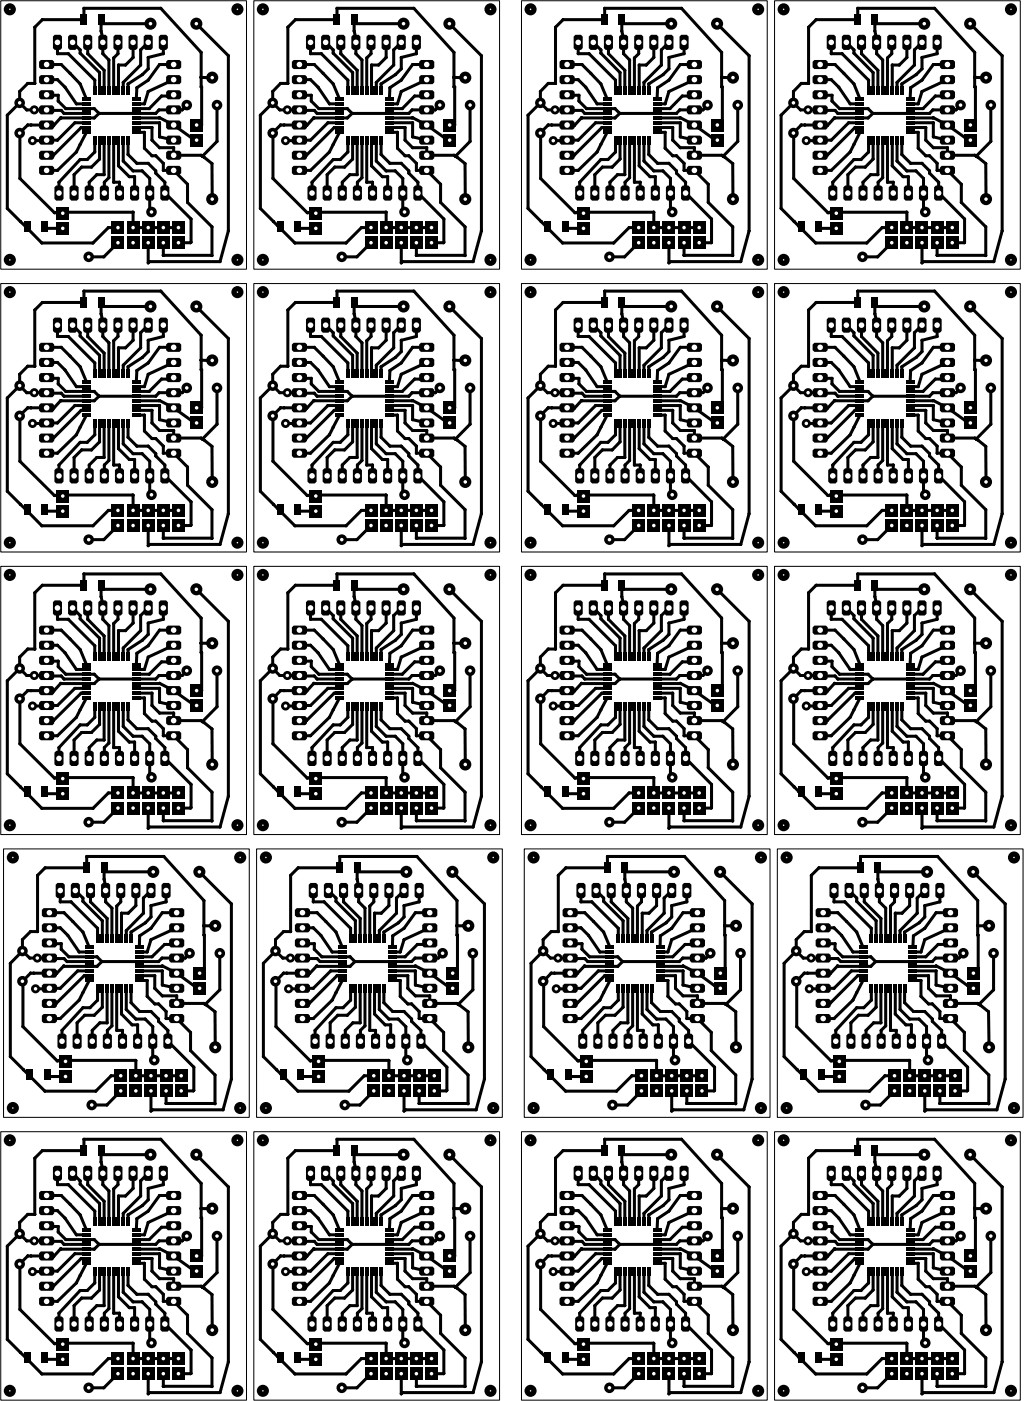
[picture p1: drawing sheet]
<svg xmlns="http://www.w3.org/2000/svg" width="172mm" height="235mm" viewBox="0 0 172 235" stroke-linecap="round" stroke-linejoin="round" font-family="sans-serif">
<g fill="none" stroke="#000" stroke-width=".51">
<path d="M3.3 17.3l1.2 1.2h5.8l.5 .5h3.7M3.3 17.3v-1.9l1.4-1.4h1.1v-9.4l1.3-1.3h7v-1.9h12.9l6.8 7.4 .1 12.2h-.9M3.3 17.3l-2.1 2v15.7l3.1 3M7.8 15.9l2 .1v1l1.2 1.2h4.8l.8 .8M7.8 10.8h2.5l3.2 3.3 1 2.5M7.8 13.4h1.9l1.2 1.2 1.9 2.8h1.7M9.7 7.1v1.9h1.8l4.4 4.5v1.7M12.2 7.1l1.3 1.3v.5l3.2 3.3v3M14.7 7.1v1.9l2.8 2.8v3.4M16.6 19l-.8 .8h-5.6l-1.2 1.3-4.3-.1-1.4 1.3M19.8 7.1v1.9l-.7 .7v5.5M22.4 7.1v2.6l-1.3 1.2h-1.2v4.3"/>
<path d="M22.9 19.8h3.9l2.4 1.2 3 2.2 1.1 .3h-.3M24.9 7.1l-1.3 1.3v2.5l-2.9 2.9v1.4M25.3 4h-8.3l-.3-.2 .3-.5v1.9l.3 1.3v2.5l1 1.1v5.1M27.4 7.1v1.9l-2.5 .7v1.9l-1 .9-2.4 1.6v1.1M29.2 15.9l-.2 .2h-1.9l-2 2.1h-2.2M29.2 10.8h-2.4l-1.9 2.7-1.9 1.2-.1 1.9M29.2 13.4l-4.3 2-.6 2h-1.4M31.4 17.7l.1-.1-.9 .9h-3.9l-.5 .5h-9.6M33 4l5.4 5.4v29.4l-1.4 5.1h-11.9l-.2 .3v-3.4M33.8 13h1.8M36.4 17.7v6l-2.4 2.5M45.8 17.3l1.2 1.2h5.8l.5 .5h3.7"/>
<path d="M45.8 17.3v-1.9l1.3-1.4h1.2v-9.4l1.3-1.3h7v-1.9h12.9l6.7 7.4 .2 12.2h-.9M45.8 17.3l-2.1 2v15.7l5.8 5.8h8.6l2.6-2.6h1.6M50.3 15.9l2 .1v1l1.3 1.2h4.7l.8 .8M50.3 10.8h2.5l3.2 3.3 1 2.5M50.3 13.4h1.9l1.2 1.2 1.9 2.8h1.7M52.2 7.1v1.9h1.8l4.4 4.5v1.7M54.7 7.1l1.3 1.3v.5l3.2 3.3v3M57.2 7.1v1.9l2.8 2.8v3.4M59.1 19l-.8 .8h-5.6l-1.2 1.3-4.4-.1-1.3 1.3M62.3 7.1v1.9l-.7 .7v5.5M64.9 7.1v2.6l-1.3 1.2h-1.2v4.3M65.4 19.8h3.9l2.4 1.2 3 2.2 1.1 .3h-.3"/>
<path d="M67.4 7.1l-1.3 1.3v2.5l-2.9 2.9v1.4M67.8 4h-8.4l-.2-.2 .3-.5v1.9l.3 1.3v2.5l1 1.1v5.1M69.9 7.1v1.9l-2.5 .7v1.9l-1 .9-2.4 1.6v1.1M71.7 15.9l-.2 .2h-1.9l-2 2.1h-2.2M71.7 10.8h-2.4l-1.9 2.7-1.9 1.2-.1 1.9M71.7 13.4l-4.3 2-.6 2h-1.4M73.9 17.7l.1-.1-.9 .9h-3.9l-.5 .5h-9.6M75.5 4l5.4 5.4v29.4l-1.4 5.1h-11.9l-.2 .3v-3.4M76.2 13h1.9M79 17.7v6l-2.5 2.5M90.8 17.3l1.1 1.2h5.8l.5 .5h3.8M90.8 17.3v-1.9l1.3-1.4h1.2v-9.4l1.3-1.3h7v-1.9h12.9l6.7 7.4 .1 12.2h-.8"/>
<path d="M90.8 17.3l-2.1 2v15.7l5.8 5.8h8.6l2.6-2.6h1.6M95.2 15.9l2 .1v1l1.3 1.2h4.8l.8 .8M95.2 10.8h2.5l3.2 3.3 1.1 2.5M95.2 13.4h1.9l1.3 1.2 1.9 2.8h1.7M97.1 7.1v1.9h1.8l4.5 4.5v1.7M99.7 7.1l1.2 1.3v.5l3.2 3.3v3M102.2 7.1v1.9l2.7 2.8v3.4M104.1 19l-.8 .8h-5.6l-1.2 1.3-4.4-.1-1.3 1.3M107.3 7.1v1.9l-.7 .7v5.5M109.8 7.1v2.6l-1.3 1.2h-1.1v4.3M110.4 19.8h3.9l2.3 1.2 3 2.2 1.1 .3h-.2M112.4 7.1l-1.3 1.3v2.5l-2.9 2.9v1.4"/>
<path d="M112.7 4h-8.3l-.2-.2 .2-.5v1.9l.3 1.3v2.5l1 1.1v5.1M114.9 7.1v1.9l-2.5 .7v1.9l-1 .9-2.4 1.6v1.1M116.6 15.9l-.2 .2h-1.8l-2.1 2.1h-2.1M116.6 10.8h-2.3l-1.9 2.7-2 1.2v1.9M116.6 13.4l-4.2 2-.7 2h-1.3M118.8 17.7l.2-.1-.9 .9h-3.9l-.6 .5h-9.5M120.4 4l5.4 5.4v29.4l-1.4 5.1h-11.8l-.2 .3v-3.4M121.2 13h1.9M123.9 17.7v6l-2.4 2.5M133.3 17.3l1.2 1.2h5.8l.4 .5h3.7M133.3 17.3v-1.9l1.3-1.4h1.2v-9.4l1.3-1.3h7v-1.9h12.9l6.7 7.4 .1 12.2h-.8M133.3 17.3l-2.1 2v15.7l5.8 5.8h8.6l2.6-2.6h1.6"/>
<path d="M137.8 15.9l1.9 .1v1l1.3 1.2h4.8l.8 .8M137.8 10.8h2.5l3.1 3.3 1 2.5M137.8 13.4h1.8l1.3 1.2 1.9 2.8h1.6M139.6 7.1v1.9h1.8l4.5 4.5v1.7M142.2 7.1l1.2 1.3v.5l3.2 3.3v3M144.7 7.1v1.9l2.7 2.8v3.4M146.6 19l-.8 .8h-5.6l-1.2 1.3-4.4-.1-1.3 1.3M149.8 7.1v1.9l-.7 .7v5.5M152.3 7.1v2.6l-1.3 1.2h-1.1v4.3M152.9 19.8h3.9l2.3 1.2 3 2.2 1.1 .3h-.2M154.9 7.1l-1.3 1.3v2.5l-2.9 2.9v1.4M155.2 4h-8.3l-.2-.2 .2-.5v1.9l.3 1.3v2.5l1.1 1.1v5.1"/>
<path d="M157.4 7.1v1.9l-2.5 .7v1.9l-1 .9-2.4 1.6v1.1M159.1 15.9l-.2 .2h-1.8l-2.1 2.1h-2.1M159.1 10.8h-2.3l-1.9 2.7-1.9 1.2-.1 1.9M159.1 13.4l-4.2 2-.7 2h-1.3M161.3 17.7l.2-.1-.9 .9h-3.9l-.6 .5h-9.5M162.9 4l5.4 5.4v29.4l-1.4 5.1h-11.8l-.2 .3v-3.4M163.7 13h1.9M166.4 17.7v6l-2.4 2.5M3.3 22.3v7.7l5.8 5.7h1.6v-.1M3.3 22.3v.1M4.3 38h.3M4.3 38l2.7 2.8h8.6l2.6-2.6h1.6"/>
<path d="M7.5 38v-.1l.4 .5h2.6M10.5 35.8l-1-.2h12.9v2.6h7.6M14.5 22.2l-1.7 3.3-3.1 3.1h-1.9M14.5 21.4h-.9l-4.6 4.7h-1.2M14.5 20.6h-1.9l-2.9 2.9-4.2 .1M15.9 23.6v1.9l-1.3 1.3h-1.1l-3.6 3.8v1.8M16.7 23.6v3.1l-1.3 1.4h-1.7l-1.3 1.2v3.1M17.5 23.6v5.7h-1.2l-1.3 1.3v1.8M18.3 23.6v6.2l-.8 .8v1.8M19.1 23.6v7h1v1.8M19.9 23.6v4.3l1.8 1.8h.9v2.7M20.7 23.6v3.5l1.7 1.6h1.5l1.2 1.3v5.3l.3 .3"/>
<path d="M21.5 23.6v2.4l1.5 1.4h1.9l1.3 1.3v.4l1.5 1.5v1.8l4.4 4.4v3.9l-2.1 .1M22.9 22.2h1.4v2.7l1.2 1.3h.7l1.2 1.2v1.2h1.8l2.3 2.3v3.1l4.1 4.1v4.8h-8.2v-2.1M22.9 21.4h2.6v2.1l1.3 1.3h2.4v1.3h4.6l.2 .1M22.9 20.6h3.9v2.4l2.4 .5M34 26.2l1.6 1.3v5.9M35.1 33.4h.3M35.4 33.4h.2M35.4 33.4l.2 .1v-.1M45.8 22.3v7.7l5.8 5.7h1.6v-.1M45.8 22.3v.1M46.7 38h.4M50 38v-.1l.4 .5h2.6"/>
<path d="M53 35.8l-1-.2h12.9v2.6h7.6M57 22.2l-1.7 3.3-3.1 3.1h-1.9M57 21.4h-.9l-4.6 4.7h-1.2M57 20.6h-1.9l-2.9 2.9-4.2 .1M58.4 23.6v1.9l-1.3 1.3h-1.1l-3.6 3.8v1.8M59.2 23.6v3.1l-1.3 1.4h-1.7l-1.3 1.2v3.1M60 23.6v5.7h-1.2l-1.3 1.3v1.8M60.8 23.6v6.2l-.8 .8v1.8M61.6 23.6v7h1v1.8M62.4 23.6v4.3l1.8 1.8h.9v2.7M63.2 23.6v3.5l1.7 1.6h1.5l1.2 1.3v5.3l.3 .3M64 23.6v2.4l1.5 1.4h1.9l1.3 1.3v.4l1.5 1.5v1.8l4.3 4.4v4h-2"/>
<path d="M65.4 22.2h1.4v2.7l1.2 1.3h.7l1.2 1.2v1.2h1.8l2.3 2.3v3.1l4.1 4.1v4.8h-8.2v-2.1M65.4 21.4h2.6v2.1l1.3 1.3h2.4v1.3h4.6l.2 .1M65.4 20.6h3.9v2.4l2.4 .5M76.5 26.2l1.6 1.3v5.9M77.6 33.4h.3M77.9 33.4h.2M77.9 33.4l.2 .1v-.1M90.8 22.3v7.7l5.8 5.7h1.6v-.1M90.8 22.3v.1M91.7 38h.3M94.9 38v-.1l.4 .5h2.7M98 35.8l-1-.2h12.8v2.6h7.6"/>
<path d="M102 22.2l-1.7 3.3-3.2 3.1h-1.9M102 21.4h-.9l-4.7 4.7h-1.2M102 20.6h-2l-2.9 2.9-4.2 .1M103.4 23.6v1.9l-1.3 1.3h-1.2l-3.5 3.8v1.8M104.1 23.6v3.1l-1.3 1.4h-1.6l-1.3 1.2v3.1M104.9 23.6v5.7h-1.2l-1.3 1.3v1.8M105.7 23.6v6.2l-.7 .8v1.8M106.6 23.6v7h.9v1.8M107.4 23.6v4.3l1.8 1.8h.9v2.7M108.2 23.6v3.5l1.6 1.6h1.5l1.3 1.3v5.3l.3 .3M109 23.6v2.4l1.4 1.4h2l1.2 1.3v.4l1.5 1.5v1.8l4.4 4.4v4h-2.1M110.4 22.2h1.3v2.7l1.3 1.3h.6l1.3 1.2v1.2h1.7l2.4 2.3v3.1l4.1 4.1v4.8h-8.2v-2.1"/>
<path d="M110.4 21.4h2.6v2.1l1.3 1.3h2.3v1.3h4.6l.3 .1M110.4 20.6h3.9v2.4l2.3 .5M121.5 26.2l1.6 1.3v5.9M122.5 33.4h.4M122.9 33.4h.2M122.9 33.4l.1 .1 .1-.1M133.3 22.3v7.7l5.8 5.7h1.6v-.1M133.3 22.3v.1M134.2 38h.3M137.4 38v-.1l.4 .5h2.7M140.5 35.8l-1.1-.2h12.9v2.6h7.6M144.4 22.2l-1.6 3.3-3.2 3.1h-1.8"/>
<path d="M144.4 21.4h-.8l-4.7 4.7h-1.1M144.4 20.6h-1.9l-2.9 2.9-4.2 .1M145.9 23.6v1.9l-1.3 1.3h-1.2l-3.5 3.8v1.8M146.6 23.6v3.1l-1.3 1.4h-1.6l-1.3 1.2v3.1M147.4 23.6v5.7h-1.2l-1.3 1.3v1.8M148.3 23.6v6.2l-.8 .8v1.8M149.1 23.6v7h.9v1.8M149.9 23.6v4.3l1.8 1.8h.9v2.7M150.7 23.6v3.5l1.6 1.6h1.5l1.3 1.3v5.3l.3 .3M151.5 23.6v2.4l1.5 1.4h1.9l1.2 1.3v.4l1.5 1.5v1.8l4.4 4.4v4h-2.1M152.9 22.2h1.3v2.7l1.3 1.3h.6l1.3 1.2v1.2h1.7l2.4 2.3v3.1l4.1 4.1v4.8h-8.2v-2.1M152.9 21.4h2.6v2.1l1.3 1.3h2.3v1.3h4.6l.3 .1"/>
<path d="M152.9 20.6h3.9v2.4l2.3 .5M164 26.2l1.6 1.3v5.9M165 33.4h.4M165.4 33.4h.2M165.4 33.4l.1 .1 .1-.1M7.8 58.3h2.5l3.2 3.3 1 2.5M9.7 54.6v1.9h1.8l4.4 4.5v1.7M12.2 54.6l1.3 1.3v.5l3.2 3.3v3M14.7 54.6v1.9l2.8 2.8v3.4M19.8 54.6v1.9l-.7 .7v5.5M19.8 40.8l-2.4 2.3h-2.5M22.4 54.6v2.5l-1.3 1.3h-1.2v4.3"/>
<path d="M24.9 54.6l-1.3 1.3v2.5l-2.9 2.9v1.4M25.3 51.5h-8.3l-.3-.2 .3-.5v1.9l.3 1.3v2.5l1 1.1v5.1M27.4 54.6v1.9l-2.5 .6v2l-1 .9-2.4 1.6v1.1M29.2 58.3h-2.4l-1.9 2.7-1.9 1.2-.1 1.9M33 51.5l5.4 5.4v29.4l-1.4 5.1h-11.9l-.2 .3v-3.4M50.3 58.3h2.5l3.2 3.3 1 2.5M52.2 54.6v1.9h1.8l4.4 4.5v1.7M54.7 54.6l1.3 1.3v.5l3.2 3.3v3M57.2 54.6v1.9l2.8 2.8v3.4M62.3 40.8l-2.4 2.3h-2.5M62.3 54.6v1.9l-.7 .7v5.5M64.9 54.6v2.5l-1.3 1.3h-1.2v4.3"/>
<path d="M67.4 54.6l-1.3 1.3v2.5l-2.9 2.9v1.4M67.8 51.5h-8.4l-.2-.2 .3-.5v1.9l.3 1.3v2.5l1 1.1v5.1M69.9 54.6v1.9l-2.5 .6v2l-1 .9-2.4 1.6v1.1M71.7 58.3h-2.4l-1.9 2.7-1.9 1.2-.1 1.9M75.5 51.5l5.4 5.4v29.4l-1.4 5.1h-11.9l-.2 .3v-3.4M95.2 58.3h2.5l3.2 3.3 1.1 2.5M97.1 54.6v1.9h1.8l4.5 4.5v1.7M99.7 54.6l1.2 1.3v.5l3.2 3.3v3M102.2 54.6v1.9l2.7 2.8v3.4M107.3 40.8l-2.4 2.3h-2.5M107.3 54.6v1.9l-.7 .7v5.5M109.8 54.6v2.5l-1.3 1.3h-1.1v4.3"/>
<path d="M112.4 54.6l-1.3 1.3v2.5l-2.9 2.9v1.4M112.7 51.5h-8.3l-.2-.2 .2-.5v1.9l.3 1.3v2.5l1 1.1v5.1M114.9 54.6v1.9l-2.5 .6v2l-1 .9-2.4 1.6v1.1M116.6 58.3h-2.3l-1.9 2.7-2 1.2v1.9M120.4 51.5l5.4 5.4v29.4l-1.4 5.1h-11.8l-.2 .3v-3.4M137.8 58.3h2.5l3.1 3.3 1 2.5M139.6 54.6v1.9h1.8l4.5 4.5v1.7M142.2 54.6l1.2 1.3v.5l3.2 3.3v3M144.7 54.6v1.9l2.7 2.8v3.4M149.8 40.8l-2.4 2.3h-2.5M149.8 54.6v1.9l-.7 .7v5.5M152.3 54.6v2.5l-1.3 1.3h-1.1v4.3"/>
<path d="M154.9 54.6l-1.3 1.3v2.5l-2.9 2.9v1.4M155.2 51.5h-8.3l-.2-.2 .2-.5v1.9l.3 1.3v2.5l1.1 1.1v5.1M157.4 54.6v1.9l-2.5 .6v2l-1 .9-2.4 1.6v1.1M159.1 58.3h-2.3l-1.9 2.7-1.9 1.2-.1 1.9M162.9 51.5l5.4 5.4v29.4l-1.4 5.1h-11.8l-.2 .3v-3.4M3.3 64.8v-1.9l1.4-1.4h1.1v-9.4l1.3-1.3h7v-1.9h12.9l6.8 7.4 .1 12.2h-.9M3.3 64.8l-2.1 2v15.7l3.1 3M3.3 64.8l1.2 1.2h5.8l.5 .5h3.7M3.3 69.8v7.7l5.8 5.7h1.6v-.1M3.3 69.8h.1M7.8 63.4l.1 .1h1.9v1l1.2 1.2h4.8l.8 .8M7.8 60.9h1.9l1.2 1.2 1.9 2.8h1.7"/>
<path d="M14.5 69.7l-1.7 3.3-3.1 3.1h-1.9M14.5 68.9h-.9l-4.6 4.7h-1.2M14.5 68.1h-1.9l-2.9 2.9-4.2 .1M15.9 71.1v1.9l-1.3 1.3h-1.1l-3.6 3.8v1.8M16.6 66.5l-.8 .8h-5.6l-1.2 1.3-4.3-.1-1.4 1.3M16.7 71.1v3.1l-1.3 1.4h-1.7l-1.3 1.2v3.1M17.5 71.1v5.7h-1.2l-1.3 1.3v1.8M18.3 71.1v6.2l-.8 .8v1.8M19.1 71.1v7h1v1.8M19.9 71.1v4.3l1.8 1.8h.9v2.7M20.7 71.1v3.4l1.7 1.7h1.5l1.2 1.3v5.3l.3 .3M21.5 71.1v2.3l1.5 1.5h1.9l1.3 1.3v.4l1.5 1.5v1.8l4.4 4.4v3.9l-2.1 .1"/>
<path d="M22.9 69.7h1.4v2.7l1.2 1.3h.7l1.2 1.2v1.2h1.8l2.3 2.3v3.1l4.1 4.1v4.8h-8.2v-2.1M22.9 68.9h2.6v2.1l1.3 1.3h2.4v1.3h4.6l.2 .1M22.9 68.1h3.9v2.4l2.4 .5M22.9 67.3h3.9l2.4 1.2 3 2.2 1.1 .3h-.3M29.2 63.4l-.2 .3h-1.9l-2 2h-2.2M29.2 60.9l-4.3 2-.6 2h-1.4M31.4 65.2l.1-.1-.9 .9h-3.9l-.5 .5h-9.6M33.8 60.5h1.8M34 73.7l1.6 1.3v5.9M36.4 65.2v6l-2.4 2.5M45.8 64.8l1.2 1.2h5.8l.5 .5h3.7M45.8 64.8v-1.9l1.3-1.4h1.2v-9.4l1.3-1.3h7v-1.9h12.9l6.7 7.4 .2 12.2h-.9"/>
<path d="M45.8 64.8l-2.1 2v15.7l5.8 5.8h8.6l2.6-2.6h1.6M45.8 69.8v7.7l5.8 5.7h1.6v-.1M45.8 69.8h.1M50.3 63.4l.1 .1h1.9v1l1.3 1.2h4.7l.8 .8M50.3 60.9h1.9l1.2 1.2 1.9 2.8h1.7M57 69.7l-1.7 3.3-3.1 3.1h-1.9M57 68.9h-.9l-4.6 4.7h-1.2M57 68.1h-1.9l-2.9 2.9-4.2 .1M58.4 71.1v1.9l-1.3 1.3h-1.1l-3.6 3.8v1.8M59.1 66.5l-.8 .8h-5.6l-1.2 1.3-4.4-.1-1.3 1.3M59.2 71.1v3.1l-1.3 1.4h-1.7l-1.3 1.2v3.1M60 71.1v5.7h-1.2l-1.3 1.3v1.8"/>
<path d="M60.8 71.1v6.2l-.8 .8v1.8M61.6 71.1v7h1v1.8M62.4 71.1v4.3l1.8 1.8h.9v2.7M63.2 71.1v3.4l1.7 1.7h1.5l1.2 1.3v5.3l.3 .3M64 71.1v2.3l1.5 1.5h1.9l1.3 1.3v.4l1.5 1.5v1.8l4.3 4.4v4h-2M65.4 69.7h1.4v2.7l1.2 1.3h.7l1.2 1.2v1.2h1.8l2.3 2.3v3.1l4.1 4.1v4.8h-8.2v-2.1M65.4 68.9h2.6v2.1l1.3 1.3h2.4v1.3h4.6l.2 .1M65.4 67.3h3.9l2.4 1.2 3 2.2 1.1 .3h-.3M65.4 68.1h3.9v2.4l2.4 .5M71.7 63.4l-.2 .3h-1.9l-2 2h-2.2M71.7 60.9l-4.3 2-.6 2h-1.4M73.9 65.2l.1-.1-.9 .9h-3.9l-.5 .5h-9.6"/>
<path d="M76.2 60.5h1.9M76.5 73.7l1.6 1.3v5.9M79 65.2v6l-2.5 2.5M90.8 64.8l1.1 1.2h5.8l.5 .5h3.8M90.8 64.8v-1.9l1.3-1.4h1.2v-9.4l1.3-1.3h7v-1.9h12.9l6.7 7.4 .1 12.2h-.8M90.8 64.8l-2.1 2v15.7l5.8 5.8h8.6l2.6-2.6h1.6M90.8 69.8v7.7l5.8 5.7h1.6v-.1M90.8 69.8h.1M95.2 63.4l.2 .1h1.8v1l1.3 1.2h4.8l.8 .8M95.2 60.9h1.9l1.3 1.2 1.9 2.8h1.7M102 69.7l-1.7 3.3-3.2 3.1h-1.9M102 68.9h-.9l-4.7 4.7h-1.2"/>
<path d="M102 68.1h-2l-2.9 2.9-4.2 .1M103.4 71.1v1.9l-1.3 1.3h-1.2l-3.5 3.8v1.8M104.1 66.5l-.8 .8h-5.6l-1.2 1.3-4.4-.1-1.3 1.3M104.1 71.1v3.1l-1.3 1.4h-1.6l-1.3 1.2v3.1M104.9 71.1v5.7h-1.2l-1.3 1.3v1.8M105.7 71.1v6.2l-.7 .8v1.8M106.6 71.1v7h.9v1.8M107.4 71.1v4.3l1.8 1.8h.9v2.7M108.2 71.1v3.4l1.6 1.7h1.5l1.3 1.3v5.3l.3 .3M109 71.1v2.3l1.4 1.5h2l1.2 1.3v.4l1.5 1.5v1.8l4.4 4.4v4h-2.1M110.4 69.7h1.3v2.7l1.3 1.3h.6l1.3 1.2v1.2h1.7l2.4 2.3v3.1l4.1 4.1v4.8h-8.2v-2.1M110.4 68.9h2.6v2.1l1.3 1.3h2.3v1.3h4.6l.3 .1"/>
<path d="M110.4 67.3h3.9l2.3 1.2 3 2.2 1.1 .3h-.2M110.4 68.1h3.9v2.4l2.3 .5M116.6 63.4l-.2 .3h-1.8l-2.1 2h-2.1M116.6 60.9l-4.2 2-.7 2h-1.3M118.8 65.2l.2-.1-.9 .9h-3.9l-.6 .5h-9.5M121.2 60.5h1.9M121.5 73.7l1.6 1.3v5.9M123.9 65.2v6l-2.4 2.5M133.3 64.8l1.2 1.2h5.8l.4 .5h3.7M133.3 64.8v-1.9l1.3-1.4h1.2v-9.4l1.3-1.3h7v-1.9h12.9l6.7 7.4 .1 12.2h-.8M133.3 64.8l-2.1 2v15.7l5.8 5.8h8.6l2.6-2.6h1.6M133.3 69.8v7.7l5.8 5.7h1.6v-.1"/>
<path d="M133.3 69.8h.1M137.8 63.4l.1 .1h1.8v1l1.3 1.2h4.8l.8 .8M137.8 60.9h1.8l1.3 1.2 1.9 2.8h1.6M144.4 69.7l-1.6 3.3-3.2 3.1h-1.8M144.4 68.9h-.8l-4.7 4.7h-1.1M144.4 68.1h-1.9l-2.9 2.9-4.2 .1M145.9 71.1v1.9l-1.3 1.3h-1.2l-3.5 3.8v1.8M146.6 66.5l-.8 .8h-5.6l-1.2 1.3-4.4-.1-1.3 1.3M146.6 71.1v3.1l-1.3 1.4h-1.6l-1.3 1.2v3.1M147.4 71.1v5.7h-1.2l-1.3 1.3v1.8M148.3 71.1v6.2l-.8 .8v1.8M149.1 71.1v7h.9v1.8"/>
<path d="M149.9 71.1v4.3l1.8 1.8h.9v2.7M150.7 71.1v3.4l1.6 1.7h1.5l1.3 1.3v5.3l.3 .3M151.5 71.1v2.3l1.5 1.5h1.9l1.2 1.3v.4l1.5 1.5v1.8l4.4 4.4v4h-2.1M152.9 69.7h1.3v2.7l1.3 1.3h.6l1.3 1.2v1.2h1.7l2.4 2.3v3.1l4.1 4.1v4.8h-8.2v-2.1M152.9 68.9h2.6v2.1l1.3 1.3h2.3v1.3h4.6l.3 .1M152.9 67.3h3.9l2.3 1.2 3 2.2 1.1 .3h-.2M152.9 68.1h3.9v2.4l2.3 .5M159.1 63.4l-.2 .3h-1.8l-2.1 2h-2.1M159.1 60.9l-4.2 2-.7 2h-1.3M161.3 65.2l.2-.1-.9 .9h-3.9l-.6 .5h-9.5M163.7 60.5h1.9M164 73.7l1.6 1.3v5.9"/>
<path d="M166.4 65.2v6l-2.4 2.5M4.3 85.5h.3M4.3 85.5l2.7 2.8h8.6l2.6-2.6h1.6M7.5 85.5v-.1l.4 .5h2.6M10.5 83.3l-1-.2h12.8l.1 2.6h7.6M19.8 88.3l-2.4 2.3h-2.5M25.3 99h-8.3l-.3-.2 .3-.5v1.9l.3 1.3v2.5l1 1.1v5.1M33 99l5.4 5.4v29.3l-1.4 5.2h-11.9l-.2 .2v-3.4M35.1 80.9h.3M35.4 80.9h.2M35.4 80.9l.2 .1v-.1M46.7 85.5h.4"/>
<path d="M50 85.5v-.1l.4 .5h2.6M53 83.3l-1-.2h12.8l.1 2.6h7.6M62.3 88.3l-2.4 2.3h-2.5M67.8 99h-8.4l-.2-.2 .3-.5v1.9l.3 1.3v2.5l1 1.1v5.1M75.5 99l5.4 5.4v29.3l-1.4 5.2h-11.9l-.2 .2v-3.4M77.6 80.9h.3M77.9 80.9h.2M77.9 80.9l.2 .1v-.1M91.7 85.5h.3M94.9 85.5v-.1l.4 .5h2.7M98 83.3l-1-.2h12.8v2.6h7.6M107.3 88.3l-2.4 2.3h-2.5"/>
<path d="M112.7 99h-8.3l-.2-.2 .2-.5v1.9l.3 1.3v2.5l1 1.1v5.1M120.4 99l5.4 5.4v29.3l-1.4 5.2h-11.8l-.2 .2v-3.4M122.5 80.9h.4M122.9 80.9h.2M122.9 80.9l.1 .1 .1-.1M134.2 85.5h.3M137.4 85.5v-.1l.4 .5h2.7M140.5 83.3l-1.1-.2h12.9v2.6h7.6M149.8 88.3l-2.4 2.3h-2.5M155.2 99h-8.3l-.2-.2 .2-.5v1.9l.3 1.3v2.5l1.1 1.1v5.1M162.9 99l5.4 5.4v29.3l-1.4 5.2h-11.8l-.2 .2v-3.4M165 80.9h.4"/>
<path d="M165.4 80.9h.2M165.4 80.9l.1 .1 .1-.1M3.3 112.3v-1.9l1.4-1.4h1.1v-9.4l1.3-1.3h7v-1.9h12.9l6.8 7.4 .1 12.2h-.9M3.3 112.3l-2.1 2v15.7l3.1 3M3.3 112.3l1.2 1.2h5.8l.5 .5h3.7M3.3 117.3v7.6l5.8 5.8h1.6v-.1M7.8 110.9l.1 .1h1.9v1l1.2 1.2h4.8l.8 .8M7.8 105.8h2.5l3.2 3.3 1 2.5M7.8 108.4h1.9l1.2 1.2 1.9 2.8h1.7M9.7 102.1v1.9h1.8l4.4 4.5v1.7M12.2 102.1l1.3 1.3v.5l3.2 3.3v3M14.5 117.2l-1.7 3.3-3.1 3.1h-1.9"/>
<path d="M14.5 116.4h-.9l-4.6 4.6h-1.2M14.5 115.6h-1.9l-2.9 2.9-4.2 .1M14.7 102.1v1.9l2.8 2.8v3.4M15.9 118.6v1.9l-1.3 1.3h-1.1l-3.6 3.8v1.8M16.6 114l-.8 .8h-5.6l-1.2 1.3-4.3-.1-1.4 1.3M16.7 118.6v3.1l-1.3 1.3h-1.7l-1.3 1.3v3.1M17.5 118.6v5.7h-1.2l-1.3 1.3v1.8M18.3 118.6v6.2l-.8 .8v1.8M19.1 118.6v7h1v1.8M19.8 102.1v1.9l-.7 .7v5.5M19.9 118.6v4.2l1.8 1.8h.9v2.8M20.7 118.6v3.4l1.7 1.7h1.5l1.2 1.2v5.4l.3 .3"/>
<path d="M21.5 118.6v2.3l1.5 1.5h1.9l1.3 1.3v.3l1.5 1.6v1.8l4.4 4.3v3.9l-2.1 .1M22.4 102.1v2.5l-1.3 1.3h-1.2v4.3M22.9 117.2h1.4v2.6l1.2 1.3h.7l1.2 1.3v1.2h1.8l2.3 2.3v3l4.1 4.2v4.8l-8.2-.1v-2.1M22.9 116.4h2.6v2.1l1.3 1.3h2.4v1.2h4.6l.2 .2M22.9 115.6h3.9v2.3l2.4 .6M22.9 114.8h3.9l2.4 1.2 3 2.1 1.1 .4h-.3M24.9 102.1l-1.3 1.3v2.5l-2.9 2.9v1.4M27.4 102.1v1.9l-2.5 .6v2l-1 .9-2.4 1.6v1.1M29.2 105.8h-2.4l-1.9 2.7-1.9 1.2-.1 1.9M29.2 110.9l-.2 .3h-1.9l-2 2h-2.2M29.2 108.4l-4.3 2-.6 2h-1.4M31.4 112.6h.1l-.9 .9h-3.9l-.5 .5h-9.6"/>
<path d="M33.8 108h1.8M36.4 112.6v6.1l-2.4 2.5M45.8 112.3l1.2 1.2h5.8l.5 .5h3.7M45.8 112.3v-1.9l1.3-1.4h1.2v-9.4l1.3-1.3h7v-1.9h12.9l6.7 7.4 .2 12.2h-.9M45.8 112.3l-2.1 2v15.7l5.8 5.8h8.6l2.6-2.6h1.6M45.8 117.3v7.6l5.8 5.8h1.6v-.1M45.8 117.3h.1M50.3 110.9l.1 .1h1.9v1l1.3 1.2h4.7l.8 .8M50.3 105.8h2.5l3.2 3.3 1 2.5M50.3 108.4h1.9l1.2 1.2 1.9 2.8h1.7M52.2 102.1v1.9h1.8l4.4 4.5v1.7M54.7 102.1l1.3 1.3v.5l3.2 3.3v3"/>
<path d="M57 117.2l-1.7 3.3-3.1 3.1h-1.9M57 116.4h-.9l-4.6 4.6h-1.2M57 115.6h-1.9l-2.9 2.9-4.2 .1M57.2 102.1v1.9l2.8 2.8v3.4M58.4 118.6v1.9l-1.3 1.3h-1.1l-3.6 3.8v1.8M59.1 114l-.8 .8h-5.6l-1.2 1.3-4.4-.1-1.3 1.3M59.2 118.6v3.1l-1.3 1.3h-1.7l-1.3 1.3v3.1M60 118.6v5.7h-1.2l-1.3 1.3v1.8M60.8 118.6v6.2l-.8 .8v1.8M61.6 118.6v7h1v1.8M62.3 102.1v1.9l-.7 .7v5.5M62.4 118.6v4.2l1.8 1.8h.9v2.8"/>
<path d="M63.2 118.6v3.4l1.7 1.7h1.5l1.2 1.2v5.4l.3 .3M64 118.6v2.3l1.5 1.5h1.9l1.3 1.3v.3l1.5 1.6v1.8l4.3 4.3v4h-2M64.9 102.1v2.5l-1.3 1.3h-1.2v4.3M65.4 117.2h1.4v2.6l1.2 1.3h.7l1.2 1.3v1.2h1.8l2.3 2.3v3l4.1 4.2v4.8l-8.2-.1v-2.1M65.4 116.4h2.6v2.1l1.3 1.3h2.4v1.2h4.6l.2 .2M65.4 114.8h3.9l2.4 1.2 3 2.1 1.1 .4h-.3M65.4 115.6h3.9v2.3l2.4 .6M67.4 102.1l-1.3 1.3v2.5l-2.9 2.9v1.4M69.9 102.1v1.9l-2.5 .6v2l-1 .9-2.4 1.6v1.1M71.7 110.9l-.2 .3h-1.9l-2 2h-2.2M71.7 105.8h-2.4l-1.9 2.7-1.9 1.2-.1 1.9M71.7 108.4l-4.3 2-.6 2h-1.4"/>
<path d="M73.9 112.6h.1l-.9 .9h-3.9l-.5 .5h-9.6M76.2 108h1.9M79 112.6v6.1l-2.5 2.5M90.8 112.3l1.1 1.2h5.8l.5 .5h3.8M90.8 112.3v-1.9l1.3-1.4h1.2v-9.4l1.3-1.3h7v-1.9h12.9l6.7 7.4 .1 12.2h-.8M90.8 112.3l-2.1 2v15.7l5.8 5.8h8.6l2.6-2.6h1.6M90.8 117.3v7.6l5.8 5.8h1.6v-.1M90.8 117.3h.1M95.2 110.9l.2 .1h1.8v1l1.3 1.2h4.8l.8 .8M95.2 105.8h2.5l3.2 3.3 1.1 2.5M95.2 108.4h1.9l1.3 1.2 1.9 2.8h1.7M97.1 102.1v1.9h1.8l4.5 4.5v1.7"/>
<path d="M99.7 102.1l1.2 1.3v.5l3.2 3.3v3M102 117.2l-1.7 3.3-3.2 3.1h-1.9M102 116.4h-.9l-4.7 4.6h-1.2M102 115.6h-2l-2.9 2.9-4.2 .1M102.2 102.1v1.9l2.7 2.8v3.4M103.4 118.6v1.9l-1.3 1.3h-1.2l-3.5 3.8v1.8M104.1 114l-.8 .8h-5.6l-1.2 1.3-4.4-.1-1.3 1.3M104.1 118.6v3.1l-1.3 1.3h-1.6l-1.3 1.3v3.1M104.9 118.6v5.7h-1.2l-1.3 1.3v1.8M105.7 118.6v6.2l-.7 .8v1.8M106.6 118.6v7h.9v1.8M107.3 102.1v1.9l-.7 .7v5.5"/>
<path d="M107.4 118.6v4.2l1.8 1.8h.9v2.8M108.2 118.6v3.4l1.6 1.7h1.5l1.3 1.2v5.4l.3 .3M109 118.6v2.3l1.4 1.5h2l1.2 1.3v.3l1.5 1.6v1.8l4.4 4.3v4h-2.1M109.8 102.1v2.5l-1.3 1.3h-1.1v4.3M110.4 117.2h1.3v2.6l1.3 1.3h.6l1.3 1.3v1.2h1.7l2.4 2.3v3l4.1 4.2v4.8l-8.2-.1v-2.1M110.4 116.4h2.6v2.1l1.3 1.3h2.3v1.2h4.6l.3 .2M110.4 114.8h3.9l2.3 1.2 3 2.1 1.1 .4h-.2M110.4 115.6h3.9v2.3l2.3 .6M112.4 102.1l-1.3 1.3v2.5l-2.9 2.9v1.4M114.9 102.1v1.9l-2.5 .6v2l-1 .9-2.4 1.6v1.1M116.6 110.9l-.2 .3h-1.8l-2.1 2h-2.1M116.6 105.8h-2.3l-1.9 2.7-2 1.2v1.9"/>
<path d="M116.6 108.4l-4.2 2-.7 2h-1.3M118.8 112.6h.2l-.9 .9h-3.9l-.6 .5h-9.5M121.2 108h1.9M123.9 112.6v6.1l-2.4 2.5M133.3 112.3l1.2 1.2h5.8l.4 .5h3.7M133.3 112.3v-1.9l1.3-1.4h1.2v-9.4l1.3-1.3h7v-1.9h12.9l6.7 7.4 .1 12.2h-.8M133.3 112.3l-2.1 2v15.7l5.8 5.8h8.6l2.6-2.6h1.6M133.3 117.3v7.6l5.8 5.8h1.6v-.1M133.3 117.3h.1M137.8 110.9l.1 .1h1.8v1l1.3 1.2h4.8l.8 .8M137.8 105.8h2.5l3.1 3.3 1 2.5M137.8 108.4h1.8l1.3 1.2 1.9 2.8h1.6"/>
<path d="M139.6 102.1v1.9h1.8l4.5 4.5v1.7M142.2 102.1l1.2 1.3v.5l3.2 3.3v3M144.4 117.2l-1.6 3.3-3.2 3.1h-1.8M144.4 116.4h-.8l-4.7 4.6h-1.1M144.4 115.6h-1.9l-2.9 2.9-4.2 .1M144.7 102.1v1.9l2.7 2.8v3.4M145.9 118.6v1.9l-1.3 1.3h-1.2l-3.5 3.8v1.8M146.6 114l-.8 .8h-5.6l-1.2 1.3-4.4-.1-1.3 1.3M146.6 118.6v3.1l-1.3 1.3h-1.6l-1.3 1.3v3.1M147.4 118.6v5.7h-1.2l-1.3 1.3v1.8M148.3 118.6v6.2l-.8 .8v1.8M149.1 118.6v7h.9v1.8"/>
<path d="M149.8 102.1v1.9l-.7 .7v5.5M149.9 118.6v4.2l1.8 1.8h.9v2.8M150.7 118.6v3.4l1.6 1.7h1.5l1.3 1.2v5.4l.3 .3M151.5 118.6v2.3l1.5 1.5h1.9l1.2 1.3v.3l1.5 1.6v1.8l4.4 4.3v4h-2.1M152.3 102.1v2.5l-1.3 1.3h-1.1v4.3M152.9 117.2h1.3v2.6l1.3 1.3h.6l1.3 1.3v1.2h1.7l2.4 2.3v3l4.1 4.2v4.8l-8.2-.1v-2.1M152.9 116.4h2.6v2.1l1.3 1.3h2.3v1.2h4.6l.3 .2M152.9 114.8h3.9l2.3 1.2 3 2.1 1.1 .4h-.2M152.9 115.6h3.9v2.3l2.3 .6M154.9 102.1l-1.3 1.3v2.5l-2.9 2.9v1.4M157.4 102.1v1.9l-2.5 .6v2l-1 .9-2.4 1.6v1.1M159.1 110.9l-.2 .3h-1.8l-2.1 2h-2.1"/>
<path d="M159.1 105.8h-2.3l-1.9 2.7-1.9 1.2-.1 1.9M159.1 108.4l-4.2 2-.7 2h-1.3M161.3 112.6h.2l-.9 .9h-3.9l-.6 .5h-9.5M163.7 108h1.9M166.4 112.6v6.1l-2.4 2.5M4.3 133h.3M4.3 133l2.7 2.8h8.6l2.6-2.6h1.6M7.5 133v-.1l.4 .4h2.6M10.5 130.8l-1-.2h12.8l.1 2.6h7.6M19.8 135.7l-2.4 2.4h-2.5M34 121.2l1.6 1.2v6M35.1 128.4h.3"/>
<path d="M35.4 128.4h.2M35.4 128.4l.2 .1v-.1M46.7 133h.4M50 133v-.1l.4 .4h2.6M53 130.8l-1-.2h12.8l.1 2.6h7.6M62.3 135.7l-2.4 2.4h-2.5M76.5 121.2l1.6 1.2v6M77.6 128.4h.3M77.9 128.4h.2M77.9 128.4l.2 .1v-.1M91.7 133h.3M94.9 133v-.1l.4 .4h2.7"/>
<path d="M98 130.8l-1-.2h12.8v2.6h7.6M107.3 135.7l-2.4 2.4h-2.5M121.5 121.2l1.6 1.2v6M122.5 128.4h.4M122.9 128.4h.2M122.9 128.4l.1 .1 .1-.1M134.2 133h.3M137.4 133v-.1l.4 .4h2.7M140.5 130.8l-1.1-.2h12.9v2.6h7.6M149.8 135.7l-2.4 2.4h-2.5M164 121.2l1.6 1.2v6M165 128.4h.4"/>
<path d="M165.4 128.4h.2M165.4 128.4l.1 .1 .1-.1M3.8 159.7l1.2 1.2 5.8 .1 .5 .5h3.7M3.8 159.7v-1.9l1.3-1.3h1.2v-9.5l1.3-1.2h7v-2h12.9l6.7 7.5 .1 12.1h-.8M3.8 159.7l-2.1 2.1v15.7l5.8 5.8h8.6l2.6-2.6h1.6M8.3 158.4l.1 .1h1.9v.9l1.3 1.3h4.7l.8 .8M8.3 153.3h2.5l3.1 3.2 1.1 2.6M8.3 155.8h1.8l1.3 1.3 1.9 2.8h1.7M10.1 149.6v1.9h1.8l4.5 4.4v1.8M12.7 149.6l1.2 1.2v.6l3.3 3.2v3.1M15.2 149.6v1.9l2.8 2.8v3.4M20.3 149.6v1.9l-.7 .7v5.5"/>
<path d="M22.8 149.6v2.5l-1.3 1.3h-1.1v4.3M25.4 149.6l-1.3 1.2v2.6l-2.9 2.9v1.4M25.7 146.4h-8.3l-.2-.2 .3-.4v1.9l.2 1.2v2.6l1.1 1v5.2M27.9 149.6v1.9l-2.5 .6v1.9l-1 1-2.4 1.5v1.2M29.7 158.4l-.2 .2h-1.9l-2.1 2.1h-2.1M29.7 153.3h-2.4l-1.9 2.6-1.9 1.3-.1 1.9M29.7 155.8l-4.3 2-.7 2.1h-1.3M33.5 146.4l5.4 5.4v29.4l-1.4 5.2h-11.9l-.2 .2v-3.4M34.2 155.5h2M46.3 159.7l1.2 1.2 5.8 .1 .5 .5h3.7M46.3 159.7v-1.9l1.3-1.3h1.2v-9.5l1.3-1.2h7v-2h12.9l6.8 7.5v12.1h-.8M46.3 159.7l-2.1 2.1v15.7l5.8 5.8h8.6l2.6-2.6h1.6"/>
<path d="M50.8 158.4l.1 .1h1.9v.9l1.3 1.3h4.7l.8 .8M50.8 153.3h2.5l3.1 3.2 1.1 2.6M50.8 155.8h1.8l1.3 1.3 1.9 2.8h1.7M52.6 149.6v1.9h1.8l4.5 4.4v1.8M55.2 149.6l1.2 1.2v.6l3.3 3.2v3.1M57.7 149.6v1.9l2.8 2.8v3.4M62.8 149.6v1.9l-.7 .7v5.5M65.3 149.6v2.5l-1.2 1.3h-1.2v4.3M67.9 149.6l-1.3 1.2v2.6l-2.9 2.9v1.4M68.2 146.4h-8.3l-.2-.2 .3-.4v1.9l.2 1.2v2.6l1.1 1v5.2M70.4 149.6v1.9l-2.5 .6v1.9l-1 1-2.4 1.5v1.2M72.2 158.4l-.2 .2h-1.9l-2.1 2.1h-2.1"/>
<path d="M72.2 153.3h-2.4l-1.9 2.6-1.9 1.3-.1 1.9M72.2 155.8l-4.3 2-.7 2.1h-1.3M76 146.4l5.4 5.4v29.4l-1.4 5.2h-11.9l-.2 .2v-3.4M76.8 155.5h1.9M91.2 159.7l1.3 1.2 5.7 .1 .5 .5h3.7M91.2 159.7v-1.9l1.4-1.3h1.2v-9.5l1.2-1.2h7v-2h13l6.7 7.5 .1 12.1h-.8M91.2 159.7l-2 2.1v15.7l5.8 5.8h8.5l2.6-2.6h1.6M95.8 158.4v.1h1.9v.9l1.3 1.3h4.8l.8 .8M95.8 153.3h2.4l3.2 3.2 1 2.6M95.8 155.8h1.8l1.2 1.3 2 2.8h1.6M97.6 149.6v1.9h1.8l4.4 4.4v1.8M100.1 149.6l1.3 1.2v.6l3.2 3.2v3.1"/>
<path d="M102.7 149.6v1.9l2.8 2.8v3.4M107.7 149.6v1.9l-.6 .7v5.5M110.3 149.6v2.5l-1.3 1.3h-1.1v4.3M112.8 149.6l-1.3 1.2v2.6l-2.8 2.9v1.4M113.2 146.4h-8.3l-.2-.2 .2-.4v1.9l.3 1.2v2.6l1.1 1v5.2M115.4 149.6v1.9l-2.6 .6v1.9l-.9 1-2.5 1.5v1.2M117.1 158.4l-.2 .2h-1.8l-2.1 2.1h-2.1M117.1 153.3h-2.4l-1.9 2.6-1.9 1.3v1.9M117.1 155.8l-4.3 2-.6 2.1h-1.3M120.9 146.4l5.4 5.4v29.4l-1.4 5.2h-11.8l-.3 .2v-3.4M121.7 155.5h1.9M133.7 159.7l1.2 1.2 5.8 .1 .5 .5h3.7"/>
<path d="M133.7 159.7v-1.9l1.4-1.3h1.2v-9.5l1.2-1.2h7v-2h13l6.7 7.5 .1 12.1h-.8M133.7 159.7l-2 2.1v15.7l5.8 5.8h8.5l2.6-2.6h1.6M138.3 158.4v.1h2v.9l1.2 1.3h4.8l.8 .8M138.3 153.3h2.4l3.2 3.2 1 2.6M138.3 155.8h1.8l1.3 1.3 1.9 2.8h1.6M140.1 149.6v1.9h1.8l4.4 4.4v1.8M142.6 149.6l1.3 1.2v.6l3.3 3.2v3.1M145.2 149.6v1.9l2.8 2.8v3.4M150.2 149.6v1.9l-.6 .7v5.5M152.8 149.6v2.5l-1.3 1.3h-1.1v4.3M155.3 149.6l-1.2 1.2v2.6l-2.9 2.9v1.4M155.7 146.4h-8.3l-.2-.2 .2-.4v1.9l.3 1.2v2.6l1.1 1v5.2"/>
<path d="M157.9 149.6v1.9l-2.6 .6v1.9l-.9 1-2.5 1.5v1.2M159.6 158.4l-.2 .2h-1.8l-2.1 2.1h-2.2M159.6 153.3h-2.4l-1.9 2.6-1.9 1.3-.1 1.9M159.6 155.8l-4.3 2-.6 2.1h-1.4M163.4 146.4l5.4 5.4v29.4l-1.4 5.2h-11.8l-.3 .2v-3.4M164.2 155.5h1.9M3.9 164.8v7.6l5.7 5.8h1.6v-.1M3.9 164.8h-.1M11 178.3l-1-.2h12.8v2.6h7.6M15 164.7l-1.7 3.3-3.2 3.1h-1.8M15 163.9h-.9l-4.7 4.6h-1.1M15 163.1h-2l-2.9 2.9-4.1 .1"/>
<path d="M16.4 166.1v1.9l-1.3 1.2h-1.2l-3.5 3.9v1.8M17.1 161.5l-.8 .8h-5.5l-.1-.1-1.2 1.3-4.4-.1-1.2 1.4M17.2 166.1v3.1l-1.4 1.3h-1.6l-1.2 1.3v3.1M18 166.1v5.7h-1.2l-1.3 1.3v1.8M18.8 166.1v6.2l-.8 .8v1.8M19.6 166.1v7h1v1.8M20.4 166.1v4.2l1.8 1.8h.9v2.8M21.2 166.1v3.4l1.6 1.7h1.6l1.3 1.2v5.4l.2 .3M22 166.1v2.3l1.5 1.5h1.9l1.2 1.3v.3l1.6 1.6v1.8l4.4 4.3v3.9l-2.2 .1M23.4 164.7h1.3v2.6l1.3 1.3h.6l1.3 1.3v1.2h1.8l2.3 2.3v3l4.1 4.2v4.8l-8.2-.1v-2.1M23.4 163.9h2.6v2.1l1.3 1.3h2.4v1.2h4.5l.3 .2M23.4 162.3l3.9-.1 2.4 1.2 2.9 2.2 1.1 .4h-.2"/>
<path d="M23.4 163.1h3.9v2.3l2.4 .6M31.8 160.1h.2l-.9 .8h-3.9l-.6 .6h-9.5M34.5 168.7l1.6 1.2 .1 6M35.6 175.9h.3M35.9 175.9h.3M35.9 175.9l.2 .1 .1-.1M36.9 160.1v6.1l-2.4 2.5M46.4 164.8v7.6l5.7 5.8h1.6v-.1M46.4 164.8h-.1M53.5 178.3l-1-.2h12.8v2.6h7.6M57.5 164.7l-1.7 3.3-3.2 3.1h-1.8M57.5 163.9h-.9l-4.7 4.6h-1.1"/>
<path d="M57.5 163.1h-2l-2.9 2.9-4.1 .1M58.9 166.1v1.9l-1.3 1.2h-1.2l-3.5 3.9v1.8M59.6 161.5l-.8 .8h-5.5l-.1-.1-1.2 1.3-4.4-.1-1.2 1.4M59.7 166.1v3.1l-1.4 1.3h-1.6l-1.2 1.3v3.1M60.5 166.1v5.7h-1.2l-1.3 1.3v1.8M61.3 166.1v6.2l-.8 .8v1.8M62.1 166.1v7h1v1.8M62.9 166.1v4.2l1.8 1.8h.9v2.8M63.7 166.1v3.4l1.6 1.7h1.6l1.3 1.2v5.4l.2 .3M64.5 166.1v2.3l1.5 1.5h1.9l1.2 1.3v.3l1.6 1.6v1.8l4.4 4.3v3.9l-2.2 .1M65.9 164.7h1.3v2.6l1.3 1.3h.6l1.3 1.3v1.2h1.8l2.3 2.3v3l4.1 4.2v4.8l-8.2-.1v-2.1M65.9 163.9h2.6v2.1l1.3 1.3h2.4v1.2h4.6l.2 .2"/>
<path d="M65.9 162.3l3.9-.1 2.4 1.2 2.9 2.2 1.1 .4h-.2M65.9 163.1h3.9v2.3l2.4 .6M74.3 160.1h.2l-.9 .8h-3.9l-.6 .6h-9.5M77 168.7l1.6 1.2 .1 6M78.1 175.9h.3M78.4 175.9h.3M78.4 175.9l.2 .1 .1-.1M79.4 160.1v6.1l-2.4 2.5M91.3 164.8v7.6l5.8 5.8h1.6v-.1M91.3 164.8h-.1M98.5 178.3l-1-.2h12.7l.1 2.6h7.6M102.4 164.7l-1.6 3.3-3.2 3.1h-1.8"/>
<path d="M102.4 163.9h-.8l-4.7 4.6h-1.1M102.4 163.1h-1.9l-2.9 2.9-4.2 .1M103.8 166.1v1.9l-1.2 1.2h-1.2l-3.5 3.9v1.8M104.6 161.5l-.8 .8h-5.6v-.1l-1.3 1.3-4.3-.1-1.3 1.4M104.6 166.1v3.1l-1.3 1.3h-1.6l-1.3 1.3v3.1M105.5 166.1v5.7h-1.3l-1.2 1.3v1.8M106.3 166.1v6.2l-.8 .8v1.8M107.1 166.1v7h.9v1.8M107.9 166.1v4.2l1.7 1.8h1v2.8M108.7 166.1v3.4l1.6 1.7h1.5l1.3 1.2v5.4l.3 .3M109.4 166.1v2.3l1.5 1.5h1.9l1.3 1.3v.3l1.6 1.6v1.8l4.3 4.3v3.9l-2.1 .1M110.9 164.7h1.3v2.6l1.3 1.3h.6l1.3 1.3v1.2h1.7l2.4 2.3v3l4.1 4.2v4.8l-8.2-.1v-2.1"/>
<path d="M110.9 163.9h2.6v2.1l1.2 1.3h2.4v1.2h4.6l.2 .2M110.9 162.3l3.8-.1 2.4 1.2 3 2.2 1.1 .4h-.2M110.9 163.1h3.8v2.3l2.4 .6M119.3 160.1h.1l-.8 .8h-3.9l-.6 .6h-9.5M121.9 168.7l1.7 1.2v6M123 175.9h.4M123.4 175.9h.2M123.4 175.9l.1 .1 .1-.1M124.4 160.1v6.1l-2.5 2.5M133.8 164.8v7.6l5.8 5.8h1.5v-.1M133.8 164.8h-.1M141 178.3l-1-.2h12.7l.1 2.6h7.6"/>
<path d="M144.9 164.7l-1.6 3.3-3.2 3.1h-1.8M144.9 163.9h-.8l-4.7 4.6h-1.1M144.9 163.1h-1.9l-2.9 2.9-4.2 .1M146.3 166.1v1.9l-1.2 1.2h-1.2l-3.5 3.9v1.8M147.1 161.5l-.8 .8h-5.6v-.1l-1.3 1.3-4.3-.1-1.3 1.4M147.2 166.1v3.1l-1.4 1.3h-1.6l-1.3 1.3v3.1M148 166.1v5.7h-1.3l-1.2 1.3v1.8M148.8 166.1v6.2l-.8 .8v1.8M149.6 166.1v7h.9v1.8M150.4 166.1v4.2l1.7 1.8h1v2.8M151.2 166.1v3.4l1.6 1.7h1.5l1.3 1.2v5.4l.3 .3M151.9 166.1v2.3l1.5 1.5h1.9l1.3 1.3v.3l1.6 1.6v1.8l4.3 4.3v3.9l-2.1 .1"/>
<path d="M153.3 164.7h1.4v2.6l1.3 1.3h.6l1.3 1.3v1.2h1.7l2.4 2.3v3l4.1 4.2v4.8l-8.2-.1v-2.1M153.3 163.9h2.7v2.1l1.2 1.3h2.4v1.2h4.6l.2 .2M153.3 162.3l3.9-.1 2.4 1.2 3 2.2 1.1 .4h-.2M153.3 163.1h3.9v2.3l2.4 .6M161.8 160.1h.1l-.8 .8h-4l-.5 .6h-9.5M164.4 168.7l1.6 1.2 .1 6M165.5 175.9h.4l.1 .1 .1-.1M165.9 175.9h.2M166.9 160.1v6.1l-2.5 2.5M4.7 180.5h.3M8 180.5v-.1l.4 .4h2.6M9.7 197.1v1.9h1.8l4.4 4.4v1.8"/>
<path d="M12.2 197.1l1.3 1.2v.6l3.2 3.2v3.1M14.7 197.1v1.9l2.8 2.8v3.4M19.8 197.1v1.9l-.7 .7v5.5M20.3 183.2l-2.4 2.4h-2.5M22.4 197.1v2.5l-1.3 1.3h-1.2v4.3M24.9 197.1l-1.3 1.2v2.6l-2.9 2.9v1.4M25.3 193.9h-8.3l-.3-.2 .3-.4v1.9l.3 1.2v2.6l1 1v5.2M27.4 197.1v1.9l-2.5 .6v1.9l-1 1-2.4 1.5v1.2M33 193.9l5.4 5.4v29.4l-1.4 5.2h-11.9l-.2 .2v-3.4M47.2 180.5h.3M50.5 180.5v-.1l.4 .4h2.6M52.2 197.1v1.9h1.8l4.4 4.4v1.8"/>
<path d="M54.7 197.1l1.3 1.2v.6l3.2 3.2v3.1M57.2 197.1v1.9l2.8 2.8v3.4M62.3 197.1v1.9l-.7 .7v5.5M62.8 183.2l-2.3 2.4h-2.6M64.9 197.1v2.5l-1.3 1.3h-1.2v4.3M67.4 197.1l-1.3 1.2v2.6l-2.9 2.9v1.4M67.8 193.9h-8.4l-.2-.2 .3-.4v1.9l.3 1.2v2.6l1 1v5.2M69.9 197.1v1.9l-2.5 .6v1.9l-1 1-2.4 1.5v1.2M75.5 193.9l5.4 5.4v29.4l-1.4 5.2h-11.9l-.2 .2v-3.4M92.2 180.5h.3M95.4 180.5v-.1l.4 .4h2.7M97.1 197.1v1.9h1.8l4.5 4.4v1.8"/>
<path d="M99.7 197.1l1.2 1.2v.6l3.2 3.2v3.1M102.2 197.1v1.9l2.7 2.8v3.4M107.3 197.1v1.9l-.7 .7v5.5M107.7 183.2l-2.3 2.4h-2.5M109.8 197.1v2.5l-1.3 1.3h-1.1v4.3M112.4 197.1l-1.3 1.2v2.6l-2.9 2.9v1.4M112.7 193.9h-8.3l-.2-.2 .2-.4v1.9l.3 1.2v2.6l1 1v5.2M114.9 197.1v1.9l-2.5 .6v1.9l-1 1-2.4 1.5v1.2M120.4 193.9l5.4 5.4v29.4l-1.4 5.2h-11.8l-.2 .2v-3.4M134.7 180.5h.3M137.9 180.5v-.1l.4 .4h2.7M139.6 197.1v1.9h1.8l4.5 4.4v1.8"/>
<path d="M142.2 197.1l1.2 1.2v.6l3.2 3.2v3.1M144.7 197.1v1.9l2.7 2.8v3.4M149.8 197.1v1.9l-.7 .7v5.5M150.2 183.2l-2.3 2.4h-2.5M152.3 197.1v2.5l-1.3 1.3h-1.1v4.3M154.9 197.1l-1.3 1.2v2.6l-2.9 2.9v1.4M155.2 193.9h-8.3l-.2-.2 .2-.4v1.9l.3 1.2v2.6l1.1 1v5.2M157.4 197.1v1.9l-2.5 .6v1.9l-1 1-2.4 1.5v1.2M162.9 193.9l5.4 5.4v29.4l-1.4 5.2h-11.8l-.2 .2v-3.4M3.3 207.2v-1.9l1.4-1.3h1.1v-9.5l1.3-1.2h7v-2h12.9l6.8 7.5 .1 12.1h-.9M3.3 207.2l-2.1 2.1v15.7l3.1 3M3.3 207.2l1.2 1.2 5.8 .1 .5 .5h3.7"/>
<path d="M3.3 212.3v7.6l5.8 5.8h1.6v-.1M7.8 205.9l.1 .1h1.9v.9l1.2 1.3h4.8l.8 .8M7.8 200.8h2.5l3.2 3.2 1 2.6M7.8 203.3h1.9l1.2 1.3 1.9 2.8h1.7M14.5 212.2l-1.7 3.3-3.1 3.1h-1.9M14.5 211.4h-.9l-4.6 4.6h-1.2M14.5 210.6h-1.9l-2.9 2.9-4.2 .1M15.9 213.6v1.9l-1.3 1.2h-1.1l-3.6 3.9v1.8M16.6 209l-.8 .8-5.6-.1-1.2 1.3-4.3-.1-1.4 1.4M16.7 213.6v3.1l-1.3 1.3h-1.7l-1.3 1.3v3.1M17.5 213.6v5.7h-1.2l-1.3 1.3v1.8M18.3 213.6v6.2l-.8 .8v1.8"/>
<path d="M19.1 213.6v7h1v1.8M19.9 213.6v4.2l1.8 1.8h.9v2.8M20.7 213.6v3.4l1.7 1.7h1.5l1.2 1.2v5.4l.3 .3M21.5 213.6v2.3l1.5 1.5h1.9l1.3 1.3v.3l1.5 1.6v1.8l4.4 4.3v4h-2.1M22.9 212.2h1.4v2.6l1.2 1.3h.7l1.2 1.3v1.2h1.8l2.3 2.3v3l4.1 4.1v4.9l-8.2-.1v-2.1M22.9 211.4h2.6v2.1l1.3 1.3h2.4v1.2h4.6l.2 .2M22.9 210.6h3.9v2.3l2.4 .6M22.9 209.8l3.9-.1 2.4 1.2 3 2.2 1.1 .4h-.3M29.2 200.8h-2.4l-1.9 2.6-1.9 1.3-.1 1.9M29.2 205.9l-.2 .2h-1.9l-2 2.1h-2.2M29.2 203.3l-4.3 2-.6 2.1h-1.4M31.4 207.6h.1l-.9 .8h-3.9l-.5 .6h-9.6"/>
<path d="M33.8 203h1.8M34 216.2l1.6 1.2v6M36.4 207.6v6.1l-2.4 2.5M45.8 207.2l1.2 1.2 5.8 .1 .5 .5h3.7M45.8 207.2v-1.9l1.3-1.3h1.2v-9.5l1.3-1.2h7v-2h12.9l6.7 7.5 .2 12.1h-.9M45.8 207.2l-2.1 2.1v15.7l5.8 5.8h8.6l2.6-2.6h1.6M45.8 212.3v7.6l5.8 5.8h1.6v-.1M45.8 212.3h.1M50.3 205.9l.1 .1h1.9v.9l1.3 1.3h4.7l.8 .8M50.3 200.8h2.5l3.2 3.2 1 2.6M50.3 203.3h1.9l1.2 1.3 1.9 2.8h1.7M57 212.2l-1.7 3.3-3.1 3.1h-1.9"/>
<path d="M57 211.4h-.9l-4.6 4.6h-1.2M57 210.6h-1.9l-2.9 2.9-4.2 .1M58.4 213.6v1.9l-1.3 1.2h-1.1l-3.6 3.9v1.8M59.1 209l-.8 .8-5.6-.1-1.2 1.3-4.4-.1-1.3 1.4M59.2 213.6v3.1l-1.3 1.3h-1.7l-1.3 1.3v3.1M60 213.6v5.7h-1.2l-1.3 1.3v1.8M60.8 213.6v6.2l-.8 .8v1.8M61.6 213.6v7h1v1.8M62.4 213.6v4.2l1.8 1.8h.9v2.8M63.2 213.6v3.4l1.7 1.7h1.5l1.2 1.2v5.4l.3 .3M64 213.6v2.3l1.5 1.5h1.9l1.3 1.3v.3l1.5 1.6v1.8l4.3 4.3v4h-2M65.4 212.2h1.4v2.6l1.2 1.3h.7l1.2 1.3v1.2h1.8l2.3 2.3v3l4.1 4.1v4.9l-8.2-.1v-2.1"/>
<path d="M65.4 211.4h2.6v2.1l1.3 1.3h2.4v1.2h4.6l.2 .2M65.4 209.8l3.9-.1 2.4 1.2 3 2.2 1.1 .4h-.3M65.4 210.6h3.9v2.3l2.4 .6M71.7 205.9l-.2 .2h-1.9l-2 2.1h-2.2M71.7 200.8h-2.4l-1.9 2.6-1.9 1.3-.1 1.9M71.7 203.3l-4.3 2-.6 2.1h-1.4M73.9 207.6h.1l-.9 .8h-3.9l-.5 .6h-9.6M76.2 203h1.9M76.5 216.2l1.6 1.2v6M79 207.6v6.1l-2.5 2.5M90.8 207.2l1.1 1.2 5.8 .1 .5 .5h3.8M90.8 207.2v-1.9l1.3-1.3h1.2v-9.5l1.3-1.2h7v-2h12.9l6.7 7.5 .1 12.1h-.8"/>
<path d="M90.8 207.2l-2.1 2.1v15.7l5.8 5.8h8.6l2.6-2.6h1.6M90.8 212.3v7.6l5.8 5.8h1.6v-.1M90.8 212.3h.1M95.2 205.9l.2 .1h1.8v.9l1.3 1.3h4.8l.8 .8M95.2 200.8h2.5l3.2 3.2 1.1 2.6M95.2 203.3h1.9l1.3 1.3 1.9 2.8h1.7M102 212.2l-1.7 3.3-3.2 3.1h-1.9M102 211.4h-.9l-4.7 4.6h-1.2M102 210.6h-2l-2.9 2.9-4.2 .1M103.4 213.6v1.9l-1.3 1.2h-1.2l-3.5 3.9v1.8M104.1 209l-.8 .8-5.6-.1-1.2 1.3-4.4-.1-1.3 1.4M104.1 213.6v3.1l-1.3 1.3h-1.6l-1.3 1.3v3.1"/>
<path d="M104.9 213.6v5.7h-1.2l-1.3 1.3v1.8M105.7 213.6v6.2l-.7 .8v1.8M106.6 213.6v7h.9v1.8M107.4 213.6v4.2l1.8 1.8h.9v2.8M108.2 213.6v3.4l1.6 1.7h1.5l1.3 1.2v5.4l.3 .3M109 213.6v2.3l1.4 1.5h2l1.2 1.3v.3l1.5 1.6v1.8l4.4 4.3v4h-2.1M110.4 212.2h1.3v2.6l1.3 1.3h.6l1.3 1.3v1.2h1.7l2.4 2.3v3l4.1 4.1v4.9l-8.2-.1v-2.1M110.4 211.4h2.6v2.1l1.3 1.3h2.3v1.2h4.6l.3 .2M110.4 209.8l3.9-.1 2.3 1.2 3 2.2 1.1 .4h-.2M110.4 210.6h3.9v2.3l2.3 .6M116.6 205.9l-.2 .2h-1.8l-2.1 2.1h-2.1M116.6 200.8h-2.3l-1.9 2.6-2 1.3v1.9"/>
<path d="M116.6 203.3l-4.2 2-.7 2.1h-1.3M118.8 207.6h.2l-.9 .8h-3.9l-.6 .6h-9.5M121.2 203h1.9M121.5 216.2l1.6 1.2v6M123.9 207.6v6.1l-2.4 2.5M133.3 207.2l1.2 1.2 5.8 .1 .4 .5h3.7M133.3 207.2v-1.9l1.3-1.3h1.2v-9.5l1.3-1.2h7v-2h12.9l6.7 7.5 .1 12.1h-.8M133.3 207.2l-2.1 2.1v15.7l5.8 5.8h8.6l2.6-2.6h1.6M133.3 212.3v7.6l5.8 5.8h1.6v-.1M133.3 212.3h.1M137.8 205.9l.1 .1h1.8v.9l1.3 1.3h4.8l.8 .8M137.8 200.8h2.5l3.1 3.2 1 2.6"/>
<path d="M137.8 203.3h1.8l1.3 1.3 1.9 2.8h1.6M144.4 212.2l-1.6 3.3-3.2 3.1h-1.8M144.4 211.4h-.8l-4.7 4.6h-1.1M144.4 210.6h-1.9l-2.9 2.9-4.2 .1M145.9 213.6v1.9l-1.3 1.2h-1.2l-3.5 3.9v1.8M146.6 209l-.8 .8-5.6-.1-1.2 1.3-4.4-.1-1.3 1.4M146.6 213.6v3.1l-1.3 1.3h-1.6l-1.3 1.3v3.1M147.4 213.6v5.7h-1.2l-1.3 1.3v1.8M148.3 213.6v6.2l-.8 .8v1.8M149.1 213.6v7h.9v1.8M149.9 213.6v4.2l1.8 1.8h.9v2.8M150.7 213.6v3.4l1.6 1.7h1.5l1.3 1.2v5.4l.3 .3"/>
<path d="M151.5 213.6v2.3l1.5 1.5h1.9l1.2 1.3v.3l1.5 1.6v1.8l4.4 4.3v4h-2.1M152.9 212.2h1.3v2.6l1.3 1.3h.6l1.3 1.3v1.2h1.7l2.4 2.3v3l4.1 4.1v4.9l-8.2-.1v-2.1M152.9 211.4h2.6v2.1l1.3 1.3h2.3v1.2h4.6l.3 .2M152.9 209.8l3.9-.1 2.3 1.2 3 2.2 1.1 .4h-.2M152.9 210.6h3.9v2.3l2.3 .6M159.1 205.9l-.2 .2h-1.8l-2.1 2.1h-2.1M159.1 200.8h-2.3l-1.9 2.6-1.9 1.3-.1 1.9M159.1 203.3l-4.2 2-.7 2.1h-1.3M161.3 207.6h.2l-.9 .8h-3.9l-.6 .6h-9.5M163.7 203h1.9M164 216.2l1.6 1.2v6M166.4 207.6v6.1l-2.4 2.5"/>
<path d="M4.3 228h.3M4.3 228l2.7 2.8h8.6l2.6-2.6h1.6M7.5 228v-.1l.4 .4h2.6M10.5 225.8l-1-.2h12.8l.1 2.6h7.6M19.8 230.7l-2.4 2.4h-2.5M35.1 223.4h.3M35.4 223.4h.2M35.4 223.4l.2 .1v-.1M46.7 228h.4M50 228v-.1l.4 .4h2.6M53 225.8l-1-.2h12.8l.1 2.6h7.6M62.3 230.7l-2.4 2.4h-2.5"/>
<path d="M77.6 223.4h.3M77.9 223.4h.2M77.9 223.4l.2 .1v-.1M91.7 228h.3M94.9 228v-.1l.4 .4h2.7M98 225.8l-1-.2h12.8v2.6h7.6M107.3 230.7l-2.4 2.4h-2.5M122.5 223.4h.4M122.9 223.4h.2M122.9 223.4l.1 .1 .1-.1M134.2 228h.3M137.4 228v-.1l.4 .4h2.7"/>
<path d="M140.5 225.8l-1.1-.2h12.9v2.6h7.6M149.8 230.7l-2.4 2.4h-2.5M165 223.4h.4M165.4 223.4h.2M165.4 223.4l.1 .1 .1-.1"/>
</g>
<g fill="#000">
<circle cx="1.2" cy="19.3" r=".25"/>
<circle cx="3.3" cy="15.4" r=".25"/>
<circle cx="4.5" cy="18.5" r=".25"/>
<circle cx="4.7" cy="14" r=".25"/>
<circle cx="5.8" cy="14" r=".25"/>
<circle cx="5.8" cy="4.6" r=".25"/>
<circle cx="7.1" cy="3.3" r=".25"/>
<circle cx="7.9" cy="18.5" r=".25"/>
<circle cx="7.9" cy="16" r=".25"/>
<circle cx="9.7" cy="13.4" r=".25"/>
<circle cx="9.7" cy="9" r=".25"/>
<circle cx="9.8" cy="17" r=".25"/>
<circle cx="9.8" cy="16" r=".25"/>
<circle cx="10.2" cy="19.8" r=".25"/>
<circle cx="10.3" cy="19.8" r=".25"/>
<circle cx="10.3" cy="18.5" r=".25"/>
<circle cx="10.3" cy="10.8" r=".25"/>
<circle cx="10.8" cy="19" r=".25"/>
<circle cx="10.9" cy="14.6" r=".25"/>
<circle cx="11" cy="18.2" r=".25"/>
<circle cx="11.5" cy="9" r=".25"/>
<circle cx="11.8" cy="12.3" r=".25"/>
<circle cx="12.8" cy="17.4" r=".25"/>
<circle cx="13.5" cy="14.1" r=".25"/>
<circle cx="13.5" cy="8.9" r=".25"/>
<circle cx="13.5" cy="8.4" r=".25"/>
<circle cx="14.1" cy="1.4" r=".25"/>
<circle cx="14.7" cy="9" r=".25"/>
<circle cx="15.8" cy="18.2" r=".25"/>
<circle cx="15.8" cy="19.8" r=".25"/>
<circle cx="15.9" cy="13.5" r=".25"/>
<circle cx="16.6" cy="19" r=".25"/>
<circle cx="16.7" cy="12.2" r=".25"/>
<circle cx="16.7" cy="3.8" r=".25"/>
<circle cx="17" cy="5.2" r=".25"/>
<circle cx="17" cy="4" r=".25"/>
<circle cx="17.3" cy="6.5" r=".25"/>
<circle cx="17.3" cy="9" r=".25"/>
<circle cx="17.5" cy="11.8" r=".25"/>
<circle cx="18.3" cy="10.1" r=".25"/>
<circle cx="19.1" cy="9.7" r=".25"/>
<circle cx="19.8" cy="9" r=".25"/>
<circle cx="19.9" cy="10.9" r=".25"/>
<circle cx="20.7" cy="13.8" r=".25"/>
<circle cx="21.1" cy="10.9" r=".25"/>
<circle cx="21.5" cy="14.1" r=".25"/>
<circle cx="22.4" cy="9.7" r=".25"/>
<circle cx="22.9" cy="16.5" r=".25"/>
<circle cx="23" cy="14.7" r=".25"/>
<circle cx="23.6" cy="10.9" r=".25"/>
<circle cx="23.6" cy="8.4" r=".25"/>
<circle cx="23.9" cy="12.5" r=".25"/>
<circle cx="24.3" cy="17.4" r=".25"/>
<circle cx="24.9" cy="13.5" r=".25"/>
<circle cx="24.9" cy="15.4" r=".25"/>
<circle cx="24.9" cy="11.6" r=".25"/>
<circle cx="24.9" cy="9.7" r=".25"/>
<circle cx="25.1" cy="18.2" r=".25"/>
<circle cx="26.2" cy="19" r=".25"/>
<circle cx="26.7" cy="19.8" r=".25"/>
<circle cx="26.7" cy="18.5" r=".25"/>
<circle cx="26.8" cy="19.8" r=".25"/>
<circle cx="26.8" cy="10.8" r=".25"/>
<circle cx="27" cy="1.4" r=".25"/>
<circle cx="27.1" cy="16.1" r=".25"/>
<circle cx="27.4" cy="9" r=".25"/>
<circle cx="29" cy="16.1" r=".25"/>
<circle cx="30.6" cy="18.5" r=".25"/>
<circle cx="31.5" cy="17.6" r=".25"/>
<circle cx="33.8" cy="14.6" r=".25"/>
<circle cx="33.8" cy="13" r=".25"/>
<circle cx="33.8" cy="8.8" r=".25"/>
<circle cx="33.9" cy="14.6" r=".25"/>
<circle cx="34.8" cy="13" r=".25"/>
<circle cx="35.6" cy="13" r="1.02"/>
<circle cx="38.4" cy="9.4" r=".25"/>
<circle cx="43.7" cy="19.3" r=".25"/>
<circle cx="45.8" cy="15.4" r=".25"/>
<circle cx="47" cy="18.5" r=".25"/>
<circle cx="47.1" cy="14" r=".25"/>
<circle cx="48.3" cy="14" r=".25"/>
<circle cx="48.3" cy="4.6" r=".25"/>
<circle cx="49.6" cy="3.3" r=".25"/>
<circle cx="50.4" cy="18.5" r=".25"/>
<circle cx="50.4" cy="16" r=".25"/>
<circle cx="52.2" cy="13.4" r=".25"/>
<circle cx="52.2" cy="9" r=".25"/>
<circle cx="52.3" cy="17" r=".25"/>
<circle cx="52.3" cy="16" r=".25"/>
<circle cx="52.7" cy="19.8" r=".25"/>
<circle cx="52.8" cy="19.8" r=".25"/>
<circle cx="52.8" cy="18.5" r=".25"/>
<circle cx="52.8" cy="10.8" r=".25"/>
<circle cx="53.3" cy="19" r=".25"/>
<circle cx="53.4" cy="14.6" r=".25"/>
<circle cx="53.6" cy="18.2" r=".25"/>
<circle cx="54" cy="9" r=".25"/>
<circle cx="54.3" cy="12.3" r=".25"/>
<circle cx="55.3" cy="17.4" r=".25"/>
<circle cx="56" cy="14.1" r=".25"/>
<circle cx="56" cy="8.4" r=".25"/>
<circle cx="56" cy="8.9" r=".25"/>
<circle cx="56.6" cy="1.4" r=".25"/>
<circle cx="57.2" cy="9" r=".25"/>
<circle cx="58.3" cy="18.2" r=".25"/>
<circle cx="58.3" cy="19.8" r=".25"/>
<circle cx="58.4" cy="13.5" r=".25"/>
<circle cx="59.1" cy="19" r=".25"/>
<circle cx="59.2" cy="12.2" r=".25"/>
<circle cx="59.2" cy="3.8" r=".25"/>
<circle cx="59.4" cy="4" r=".25"/>
<circle cx="59.5" cy="5.2" r=".25"/>
<circle cx="59.5" cy="4" r=".25"/>
<circle cx="59.8" cy="6.5" r=".25"/>
<circle cx="59.8" cy="9" r=".25"/>
<circle cx="60" cy="11.8" r=".25"/>
<circle cx="60.8" cy="10.1" r=".25"/>
<circle cx="61.6" cy="9.7" r=".25"/>
<circle cx="62.3" cy="9" r=".25"/>
<circle cx="62.4" cy="10.9" r=".25"/>
<circle cx="63.2" cy="13.8" r=".25"/>
<circle cx="63.6" cy="10.9" r=".25"/>
<circle cx="64" cy="14.1" r=".25"/>
<circle cx="64.9" cy="9.7" r=".25"/>
<circle cx="65.4" cy="16.5" r=".25"/>
<circle cx="65.5" cy="14.7" r=".25"/>
<circle cx="66.1" cy="8.4" r=".25"/>
<circle cx="66.1" cy="10.9" r=".25"/>
<circle cx="66.4" cy="12.5" r=".25"/>
<circle cx="66.8" cy="17.4" r=".25"/>
<circle cx="67.4" cy="11.6" r=".25"/>
<circle cx="67.4" cy="13.5" r=".25"/>
<circle cx="67.4" cy="15.4" r=".25"/>
<circle cx="67.4" cy="9.7" r=".25"/>
<circle cx="67.6" cy="18.2" r=".25"/>
<circle cx="68.7" cy="19" r=".25"/>
<circle cx="69.2" cy="18.5" r=".25"/>
<circle cx="69.2" cy="19.8" r=".25"/>
<circle cx="69.3" cy="19.8" r=".25"/>
<circle cx="69.3" cy="10.8" r=".25"/>
<circle cx="69.5" cy="1.4" r=".25"/>
<circle cx="69.6" cy="16.1" r=".25"/>
<circle cx="69.9" cy="9" r=".25"/>
<circle cx="71.5" cy="16.1" r=".25"/>
<circle cx="73.1" cy="18.5" r=".25"/>
<circle cx="74" cy="17.6" r=".25"/>
<circle cx="76.2" cy="13" r=".25"/>
<circle cx="76.2" cy="14.6" r=".25"/>
<circle cx="76.2" cy="8.8" r=".25"/>
<circle cx="76.4" cy="14.6" r=".25"/>
<circle cx="77.3" cy="13" r=".25"/>
<circle cx="80.9" cy="9.4" r=".25"/>
<circle cx="88.7" cy="19.3" r=".25"/>
<circle cx="90.8" cy="15.4" r=".25"/>
<circle cx="91.9" cy="18.5" r=".25"/>
<circle cx="92.1" cy="14" r=".25"/>
<circle cx="93.3" cy="14" r=".25"/>
<circle cx="93.3" cy="4.6" r=".25"/>
<circle cx="94.6" cy="3.3" r=".25"/>
<circle cx="95.3" cy="18.5" r=".25"/>
<circle cx="95.4" cy="16" r=".25"/>
<circle cx="97.1" cy="13.4" r=".25"/>
<circle cx="97.1" cy="9" r=".25"/>
<circle cx="97.2" cy="17" r=".25"/>
<circle cx="97.2" cy="16" r=".25"/>
<circle cx="97.7" cy="19.8" r=".25"/>
<circle cx="97.7" cy="18.5" r=".25"/>
<circle cx="97.7" cy="10.8" r=".25"/>
<circle cx="98.2" cy="19" r=".25"/>
<circle cx="98.4" cy="14.6" r=".25"/>
<circle cx="98.5" cy="18.2" r=".25"/>
<circle cx="98.9" cy="9" r=".25"/>
<circle cx="99.2" cy="12.3" r=".25"/>
<circle cx="100.3" cy="17.4" r=".25"/>
<circle cx="100.9" cy="14.1" r=".25"/>
<circle cx="100.9" cy="8.9" r=".25"/>
<circle cx="100.9" cy="8.4" r=".25"/>
<circle cx="101.6" cy="1.4" r=".25"/>
<circle cx="102.2" cy="9" r=".25"/>
<circle cx="103.3" cy="18.2" r=".25"/>
<circle cx="103.3" cy="19.8" r=".25"/>
<circle cx="103.4" cy="13.5" r=".25"/>
<circle cx="104.1" cy="19" r=".25"/>
<circle cx="104.1" cy="12.2" r=".25"/>
<circle cx="104.2" cy="3.8" r=".25"/>
<circle cx="104.4" cy="4" r=".25"/>
<circle cx="104.4" cy="5.2" r=".25"/>
<circle cx="104.7" cy="9" r=".25"/>
<circle cx="104.7" cy="6.5" r=".25"/>
<circle cx="104.9" cy="11.8" r=".25"/>
<circle cx="105.7" cy="10.1" r=".25"/>
<circle cx="106.6" cy="9.7" r=".25"/>
<circle cx="107.3" cy="9" r=".25"/>
<circle cx="107.4" cy="10.9" r=".25"/>
<circle cx="108.2" cy="13.8" r=".25"/>
<circle cx="108.5" cy="10.9" r=".25"/>
<circle cx="109" cy="14.1" r=".25"/>
<circle cx="109.8" cy="9.7" r=".25"/>
<circle cx="110.4" cy="16.5" r=".25"/>
<circle cx="110.4" cy="14.7" r=".25"/>
<circle cx="111.1" cy="10.9" r=".25"/>
<circle cx="111.1" cy="8.4" r=".25"/>
<circle cx="111.4" cy="12.5" r=".25"/>
<circle cx="111.7" cy="17.4" r=".25"/>
<circle cx="112.4" cy="15.4" r=".25"/>
<circle cx="112.4" cy="13.5" r=".25"/>
<circle cx="112.4" cy="11.6" r=".25"/>
<circle cx="112.4" cy="9.7" r=".25"/>
<circle cx="112.5" cy="18.2" r=".25"/>
<circle cx="113.6" cy="19" r=".25"/>
<circle cx="114.2" cy="18.5" r=".25"/>
<circle cx="114.2" cy="19.8" r=".25"/>
<circle cx="114.3" cy="19.8" r=".25"/>
<circle cx="114.3" cy="10.8" r=".25"/>
<circle cx="114.5" cy="1.4" r=".25"/>
<circle cx="114.6" cy="16.1" r=".25"/>
<circle cx="114.9" cy="9" r=".25"/>
<circle cx="116.4" cy="16.1" r=".25"/>
<circle cx="118.1" cy="18.5" r=".25"/>
<circle cx="119" cy="17.6" r=".25"/>
<circle cx="121.2" cy="13" r=".25"/>
<circle cx="121.2" cy="14.6" r=".25"/>
<circle cx="121.2" cy="8.8" r=".25"/>
<circle cx="121.3" cy="14.6" r=".25"/>
<circle cx="122.3" cy="13" r=".25"/>
<circle cx="125.8" cy="9.4" r=".25"/>
<circle cx="131.2" cy="19.3" r=".25"/>
<circle cx="133.3" cy="15.4" r=".25"/>
<circle cx="134.5" cy="18.5" r=".25"/>
<circle cx="134.6" cy="14" r=".25"/>
<circle cx="135.8" cy="14" r=".25"/>
<circle cx="135.8" cy="4.6" r=".25"/>
<circle cx="137.1" cy="3.3" r=".25"/>
<circle cx="137.8" cy="18.5" r=".25"/>
<circle cx="137.9" cy="16" r=".25"/>
<circle cx="139.6" cy="13.4" r=".25"/>
<circle cx="139.6" cy="9" r=".25"/>
<circle cx="139.7" cy="17" r=".25"/>
<circle cx="139.7" cy="16" r=".25"/>
<circle cx="140.2" cy="19.8" r=".25"/>
<circle cx="140.3" cy="18.5" r=".25"/>
<circle cx="140.3" cy="19.8" r=".25"/>
<circle cx="140.3" cy="10.8" r=".25"/>
<circle cx="140.7" cy="19" r=".25"/>
<circle cx="140.9" cy="14.6" r=".25"/>
<circle cx="141" cy="18.2" r=".25"/>
<circle cx="141.4" cy="9" r=".25"/>
<circle cx="141.7" cy="12.3" r=".25"/>
<circle cx="142.8" cy="17.4" r=".25"/>
<circle cx="143.4" cy="14.1" r=".25"/>
<circle cx="143.4" cy="8.4" r=".25"/>
<circle cx="143.4" cy="8.9" r=".25"/>
<circle cx="144.1" cy="1.4" r=".25"/>
<circle cx="144.7" cy="9" r=".25"/>
<circle cx="145.8" cy="19.8" r=".25"/>
<circle cx="145.8" cy="18.2" r=".25"/>
<circle cx="145.9" cy="13.5" r=".25"/>
<circle cx="146.6" cy="19" r=".25"/>
<circle cx="146.6" cy="12.2" r=".25"/>
<circle cx="146.7" cy="3.8" r=".25"/>
<circle cx="146.9" cy="4" r=".25"/>
<circle cx="146.9" cy="5.2" r=".25"/>
<circle cx="147.2" cy="9" r=".25"/>
<circle cx="147.2" cy="6.5" r=".25"/>
<circle cx="147.4" cy="11.8" r=".25"/>
<circle cx="148.3" cy="10.1" r=".25"/>
<circle cx="149.1" cy="9.7" r=".25"/>
<circle cx="149.8" cy="9" r=".25"/>
<circle cx="149.9" cy="10.9" r=".25"/>
<circle cx="150.7" cy="13.8" r=".25"/>
<circle cx="151" cy="10.9" r=".25"/>
<circle cx="151.5" cy="14.1" r=".25"/>
<circle cx="152.3" cy="9.7" r=".25"/>
<circle cx="152.9" cy="16.5" r=".25"/>
<circle cx="153" cy="14.7" r=".25"/>
<circle cx="153.6" cy="8.4" r=".25"/>
<circle cx="153.6" cy="10.9" r=".25"/>
<circle cx="153.9" cy="12.5" r=".25"/>
<circle cx="154.2" cy="17.4" r=".25"/>
<circle cx="154.9" cy="15.4" r=".25"/>
<circle cx="154.9" cy="13.5" r=".25"/>
<circle cx="154.9" cy="11.6" r=".25"/>
<circle cx="154.9" cy="9.7" r=".25"/>
<circle cx="155" cy="18.2" r=".25"/>
<circle cx="156.1" cy="19" r=".25"/>
<circle cx="156.7" cy="18.5" r=".25"/>
<circle cx="156.7" cy="19.8" r=".25"/>
<circle cx="156.8" cy="19.8" r=".25"/>
<circle cx="156.8" cy="10.8" r=".25"/>
<circle cx="157" cy="1.4" r=".25"/>
<circle cx="157.1" cy="16.1" r=".25"/>
<circle cx="157.4" cy="9" r=".25"/>
<circle cx="158.9" cy="16.1" r=".25"/>
<circle cx="160.6" cy="18.5" r=".25"/>
<circle cx="161.5" cy="17.6" r=".25"/>
<circle cx="163.7" cy="14.6" r=".25"/>
<circle cx="163.7" cy="13" r=".25"/>
<circle cx="163.7" cy="8.8" r=".25"/>
<circle cx="163.8" cy="14.6" r=".25"/>
<circle cx="164.8" cy="13" r=".25"/>
<circle cx="168.3" cy="9.4" r=".25"/>
<circle cx="1.2" cy="35" r=".25"/>
<circle cx="3.3" cy="22.3" r=".25"/>
<circle cx="3.3" cy="30" r=".25"/>
<circle cx="3.4" cy="37.2" r=".25"/>
<circle cx="4.3" cy="38" r=".25"/>
<circle cx="4.7" cy="21" r=".25"/>
<circle cx="5.2" cy="21" r=".25"/>
<circle cx="7.5" cy="37.9" r=".25"/>
<circle cx="7.7" cy="23.6" r=".25"/>
<circle cx="7.9" cy="38.4" r=".25"/>
<circle cx="9" cy="26.1" r=".25"/>
<circle cx="9" cy="21.1" r=".25"/>
<circle cx="9.1" cy="35.7" r=".25"/>
<circle cx="9.5" cy="35.6" r=".25"/>
<circle cx="9.7" cy="23.5" r=".25"/>
<circle cx="9.7" cy="28.6" r=".25"/>
<circle cx="9.9" cy="30.6" r=".25"/>
<circle cx="10" cy="35.7" r=".25"/>
<circle cx="10.7" cy="35.7" r=".25"/>
<circle cx="10.7" cy="35.6" r=".25"/>
<circle cx="12.4" cy="29.3" r=".25"/>
<circle cx="12.6" cy="20.6" r=".25"/>
<circle cx="12.8" cy="25.5" r=".25"/>
<circle cx="13.5" cy="26.8" r=".25"/>
<circle cx="13.5" cy="24.3" r=".25"/>
<circle cx="13.6" cy="21.4" r=".25"/>
<circle cx="13.7" cy="28.1" r=".25"/>
<circle cx="14.6" cy="26.8" r=".25"/>
<circle cx="15" cy="30.6" r=".25"/>
<circle cx="15.4" cy="28.1" r=".25"/>
<circle cx="15.9" cy="25.5" r=".25"/>
<circle cx="16.3" cy="29.3" r=".25"/>
<circle cx="16.7" cy="26.7" r=".25"/>
<circle cx="17.5" cy="29.3" r=".25"/>
<circle cx="17.5" cy="30.6" r=".25"/>
<circle cx="18.2" cy="38.2" r=".25"/>
<circle cx="18.3" cy="29.8" r=".25"/>
<circle cx="19.1" cy="30.6" r=".25"/>
<circle cx="19.9" cy="27.9" r=".25"/>
<circle cx="20.1" cy="30.6" r=".25"/>
<circle cx="20.7" cy="27.1" r=".25"/>
<circle cx="21.5" cy="26" r=".25"/>
<circle cx="21.7" cy="29.7" r=".25"/>
<circle cx="22.3" cy="35.6" r=".25"/>
<circle cx="22.4" cy="35.6" r=".25"/>
<circle cx="22.4" cy="28.7" r=".25"/>
<circle cx="22.6" cy="29.7" r=".25"/>
<circle cx="23" cy="27.4" r=".25"/>
<circle cx="23.9" cy="28.7" r=".25"/>
<circle cx="24.3" cy="24.9" r=".25"/>
<circle cx="24.3" cy="22.2" r=".25"/>
<circle cx="24.9" cy="27.4" r=".25"/>
<circle cx="25.1" cy="30" r=".25"/>
<circle cx="25.1" cy="35.3" r=".25"/>
<circle cx="25.5" cy="23.5" r=".25"/>
<circle cx="25.5" cy="21.4" r=".25"/>
<circle cx="25.5" cy="26.2" r=".25"/>
<circle cx="26.2" cy="29.1" r=".25"/>
<circle cx="26.2" cy="28.7" r=".25"/>
<circle cx="26.2" cy="26.2" r=".25"/>
<circle cx="26.8" cy="23" r=".25"/>
<circle cx="26.8" cy="20.6" r=".25"/>
<circle cx="26.8" cy="24.8" r=".25"/>
<circle cx="27.4" cy="27.4" r=".25"/>
<circle cx="27.4" cy="28.6" r=".25"/>
<circle cx="27.7" cy="30.6" r=".25"/>
<circle cx="27.7" cy="32.4" r=".25"/>
<circle cx="29.2" cy="24.8" r=".25"/>
<circle cx="31.5" cy="30.9" r=".25"/>
<circle cx="31.5" cy="34" r=".25"/>
<circle cx="32.1" cy="36.8" r=".25"/>
<circle cx="32.2" cy="23.2" r=".25"/>
<circle cx="33.3" cy="23.5" r=".25"/>
<circle cx="33.8" cy="26.1" r=".25"/>
<circle cx="33.9" cy="21" r=".25"/>
<circle cx="34" cy="26.2" r=".25"/>
<circle cx="34.3" cy="26.4" r=".25"/>
<circle cx="35.1" cy="33.4" r=".25"/>
<circle cx="35.4" cy="33.4" r=".25"/>
<circle cx="35.6" cy="33.5" r=".25"/>
<circle cx="35.6" cy="27.5" r=".25"/>
<circle cx="35.6" cy="38.1" r=".25"/>
<circle cx="36.4" cy="23.7" r=".25"/>
<circle cx="38.4" cy="38.8" r=".25"/>
<circle cx="43.7" cy="35" r=".25"/>
<circle cx="45.8" cy="22.3" r=".25"/>
<circle cx="45.8" cy="30" r=".25"/>
<circle cx="45.9" cy="37.2" r=".25"/>
<circle cx="46.7" cy="38" r=".25"/>
<circle cx="47.1" cy="21" r=".25"/>
<circle cx="47.7" cy="21" r=".25"/>
<circle cx="50" cy="37.9" r=".25"/>
<circle cx="50.2" cy="23.6" r=".25"/>
<circle cx="50.4" cy="38.4" r=".25"/>
<circle cx="51.5" cy="26.1" r=".25"/>
<circle cx="51.5" cy="21.1" r=".25"/>
<circle cx="51.6" cy="35.7" r=".25"/>
<circle cx="52" cy="35.6" r=".25"/>
<circle cx="52.2" cy="23.5" r=".25"/>
<circle cx="52.2" cy="28.6" r=".25"/>
<circle cx="52.4" cy="30.6" r=".25"/>
<circle cx="52.5" cy="35.7" r=".25"/>
<circle cx="53.2" cy="35.6" r=".25"/>
<circle cx="53.2" cy="35.7" r=".25"/>
<circle cx="54.9" cy="29.3" r=".25"/>
<circle cx="55.1" cy="20.6" r=".25"/>
<circle cx="55.3" cy="25.5" r=".25"/>
<circle cx="56" cy="26.8" r=".25"/>
<circle cx="56" cy="24.3" r=".25"/>
<circle cx="56.1" cy="21.4" r=".25"/>
<circle cx="56.2" cy="28.1" r=".25"/>
<circle cx="57.1" cy="26.8" r=".25"/>
<circle cx="57.5" cy="30.6" r=".25"/>
<circle cx="57.9" cy="28.1" r=".25"/>
<circle cx="58.4" cy="25.5" r=".25"/>
<circle cx="58.8" cy="29.3" r=".25"/>
<circle cx="59.2" cy="26.7" r=".25"/>
<circle cx="60" cy="29.3" r=".25"/>
<circle cx="60" cy="30.6" r=".25"/>
<circle cx="60.7" cy="38.2" r=".25"/>
<circle cx="60.8" cy="29.8" r=".25"/>
<circle cx="61.6" cy="30.6" r=".25"/>
<circle cx="62.4" cy="27.9" r=".25"/>
<circle cx="62.6" cy="30.6" r=".25"/>
<circle cx="63.2" cy="27.1" r=".25"/>
<circle cx="64" cy="26" r=".25"/>
<circle cx="64.2" cy="29.7" r=".25"/>
<circle cx="64.8" cy="35.6" r=".25"/>
<circle cx="64.9" cy="28.7" r=".25"/>
<circle cx="64.9" cy="35.6" r=".25"/>
<circle cx="65.1" cy="29.7" r=".25"/>
<circle cx="65.5" cy="27.4" r=".25"/>
<circle cx="66.4" cy="28.7" r=".25"/>
<circle cx="66.8" cy="22.2" r=".25"/>
<circle cx="66.8" cy="24.9" r=".25"/>
<circle cx="67.4" cy="27.4" r=".25"/>
<circle cx="67.6" cy="35.3" r=".25"/>
<circle cx="67.6" cy="30" r=".25"/>
<circle cx="68" cy="26.2" r=".25"/>
<circle cx="68" cy="23.5" r=".25"/>
<circle cx="68" cy="21.4" r=".25"/>
<circle cx="68.7" cy="29.1" r=".25"/>
<circle cx="68.7" cy="26.2" r=".25"/>
<circle cx="68.7" cy="28.7" r=".25"/>
<circle cx="69.3" cy="20.6" r=".25"/>
<circle cx="69.3" cy="24.8" r=".25"/>
<circle cx="69.3" cy="23" r=".25"/>
<circle cx="69.9" cy="28.6" r=".25"/>
<circle cx="69.9" cy="27.4" r=".25"/>
<circle cx="70.2" cy="30.6" r=".25"/>
<circle cx="70.2" cy="32.4" r=".25"/>
<circle cx="71.7" cy="24.8" r=".25"/>
<circle cx="74" cy="30.9" r=".25"/>
<circle cx="74" cy="34" r=".25"/>
<circle cx="74.5" cy="36.8" r=".25"/>
<circle cx="74.7" cy="23.2" r=".25"/>
<circle cx="75.8" cy="23.5" r=".25"/>
<circle cx="76.3" cy="26.1" r=".25"/>
<circle cx="76.4" cy="21" r=".25"/>
<circle cx="76.5" cy="26.2" r=".25"/>
<circle cx="76.8" cy="26.4" r=".25"/>
<circle cx="77.6" cy="33.4" r=".25"/>
<circle cx="77.9" cy="33.4" r=".25"/>
<circle cx="78.1" cy="33.5" r=".25"/>
<circle cx="78.1" cy="38.1" r=".25"/>
<circle cx="78.1" cy="27.5" r=".25"/>
<circle cx="79" cy="23.7" r=".25"/>
<circle cx="80.9" cy="38.8" r=".25"/>
<circle cx="88.7" cy="35" r=".25"/>
<circle cx="90.8" cy="22.3" r=".25"/>
<circle cx="90.8" cy="30" r=".25"/>
<circle cx="90.9" cy="37.2" r=".25"/>
<circle cx="91.7" cy="38" r=".25"/>
<circle cx="92.1" cy="21" r=".25"/>
<circle cx="92.7" cy="21" r=".25"/>
<circle cx="94.9" cy="37.9" r=".25"/>
<circle cx="95.2" cy="23.6" r=".25"/>
<circle cx="95.3" cy="38.4" r=".25"/>
<circle cx="96.4" cy="26.1" r=".25"/>
<circle cx="96.5" cy="21.1" r=".25"/>
<circle cx="96.6" cy="35.7" r=".25"/>
<circle cx="97" cy="35.6" r=".25"/>
<circle cx="97.1" cy="28.6" r=".25"/>
<circle cx="97.1" cy="23.5" r=".25"/>
<circle cx="97.4" cy="30.6" r=".25"/>
<circle cx="97.5" cy="35.7" r=".25"/>
<circle cx="98.2" cy="35.6" r=".25"/>
<circle cx="98.2" cy="35.7" r=".25"/>
<circle cx="99.9" cy="29.3" r=".25"/>
<circle cx="100" cy="20.6" r=".25"/>
<circle cx="100.3" cy="25.5" r=".25"/>
<circle cx="100.9" cy="24.3" r=".25"/>
<circle cx="100.9" cy="26.8" r=".25"/>
<circle cx="101.1" cy="21.4" r=".25"/>
<circle cx="101.2" cy="28.1" r=".25"/>
<circle cx="102.1" cy="26.8" r=".25"/>
<circle cx="102.4" cy="30.6" r=".25"/>
<circle cx="102.8" cy="28.1" r=".25"/>
<circle cx="103.4" cy="25.5" r=".25"/>
<circle cx="103.7" cy="29.3" r=".25"/>
<circle cx="104.1" cy="26.7" r=".25"/>
<circle cx="104.9" cy="29.3" r=".25"/>
<circle cx="105" cy="30.6" r=".25"/>
<circle cx="105.7" cy="38.2" r=".25"/>
<circle cx="105.7" cy="29.8" r=".25"/>
<circle cx="106.6" cy="30.6" r=".25"/>
<circle cx="107.4" cy="27.9" r=".25"/>
<circle cx="107.5" cy="30.6" r=".25"/>
<circle cx="108.2" cy="27.1" r=".25"/>
<circle cx="109" cy="26" r=".25"/>
<circle cx="109.2" cy="29.7" r=".25"/>
<circle cx="109.8" cy="35.6" r=".25"/>
<circle cx="109.8" cy="28.7" r=".25"/>
<circle cx="110.1" cy="29.7" r=".25"/>
<circle cx="110.4" cy="27.4" r=".25"/>
<circle cx="111.3" cy="28.7" r=".25"/>
<circle cx="111.7" cy="22.2" r=".25"/>
<circle cx="111.7" cy="24.9" r=".25"/>
<circle cx="112.4" cy="27.4" r=".25"/>
<circle cx="112.6" cy="35.3" r=".25"/>
<circle cx="112.6" cy="30" r=".25"/>
<circle cx="113" cy="26.2" r=".25"/>
<circle cx="113" cy="23.5" r=".25"/>
<circle cx="113" cy="21.4" r=".25"/>
<circle cx="113.6" cy="26.2" r=".25"/>
<circle cx="113.6" cy="28.7" r=".25"/>
<circle cx="113.6" cy="29.1" r=".25"/>
<circle cx="114.3" cy="20.6" r=".25"/>
<circle cx="114.3" cy="24.8" r=".25"/>
<circle cx="114.3" cy="23" r=".25"/>
<circle cx="114.9" cy="28.6" r=".25"/>
<circle cx="114.9" cy="27.4" r=".25"/>
<circle cx="115.1" cy="30.6" r=".25"/>
<circle cx="115.2" cy="32.4" r=".25"/>
<circle cx="116.6" cy="24.8" r=".25"/>
<circle cx="119" cy="34" r=".25"/>
<circle cx="119" cy="30.9" r=".25"/>
<circle cx="119.5" cy="36.8" r=".25"/>
<circle cx="119.6" cy="23.2" r=".25"/>
<circle cx="120.7" cy="23.5" r=".25"/>
<circle cx="121.2" cy="26.1" r=".25"/>
<circle cx="121.3" cy="21" r=".25"/>
<circle cx="121.5" cy="26.2" r=".25"/>
<circle cx="121.8" cy="26.4" r=".25"/>
<circle cx="122.5" cy="33.4" r=".25"/>
<circle cx="122.6" cy="33.4" r=".25"/>
<circle cx="122.9" cy="33.4" r=".25"/>
<circle cx="123" cy="33.5" r=".25"/>
<circle cx="123.1" cy="38.1" r=".25"/>
<circle cx="123.1" cy="27.5" r=".25"/>
<circle cx="123.9" cy="23.7" r=".25"/>
<circle cx="125.8" cy="38.8" r=".25"/>
<circle cx="131.2" cy="35" r=".25"/>
<circle cx="133.3" cy="22.3" r=".25"/>
<circle cx="133.3" cy="30" r=".25"/>
<circle cx="133.4" cy="37.2" r=".25"/>
<circle cx="134.2" cy="38" r=".25"/>
<circle cx="134.6" cy="21" r=".25"/>
<circle cx="135.2" cy="21" r=".25"/>
<circle cx="137.4" cy="37.9" r=".25"/>
<circle cx="137.7" cy="23.6" r=".25"/>
<circle cx="137.8" cy="38.4" r=".25"/>
<circle cx="138.9" cy="26.1" r=".25"/>
<circle cx="139" cy="21.1" r=".25"/>
<circle cx="139.1" cy="35.7" r=".25"/>
<circle cx="139.4" cy="35.6" r=".25"/>
<circle cx="139.6" cy="23.5" r=".25"/>
<circle cx="139.6" cy="28.6" r=".25"/>
<circle cx="139.9" cy="30.6" r=".25"/>
<circle cx="140" cy="35.7" r=".25"/>
<circle cx="140.7" cy="35.7" r=".25"/>
<circle cx="140.7" cy="35.6" r=".25"/>
<circle cx="142.4" cy="29.3" r=".25"/>
<circle cx="142.5" cy="20.6" r=".25"/>
<circle cx="142.8" cy="25.5" r=".25"/>
<circle cx="143.4" cy="26.8" r=".25"/>
<circle cx="143.4" cy="24.3" r=".25"/>
<circle cx="143.6" cy="21.4" r=".25"/>
<circle cx="143.7" cy="28.1" r=".25"/>
<circle cx="144.6" cy="26.8" r=".25"/>
<circle cx="144.9" cy="30.6" r=".25"/>
<circle cx="145.3" cy="28.1" r=".25"/>
<circle cx="145.9" cy="25.5" r=".25"/>
<circle cx="146.2" cy="29.3" r=".25"/>
<circle cx="146.6" cy="26.7" r=".25"/>
<circle cx="147.4" cy="29.3" r=".25"/>
<circle cx="147.5" cy="30.6" r=".25"/>
<circle cx="148.2" cy="38.2" r=".25"/>
<circle cx="148.3" cy="29.8" r=".25"/>
<circle cx="149.1" cy="30.6" r=".25"/>
<circle cx="149.9" cy="27.9" r=".25"/>
<circle cx="150" cy="30.6" r=".25"/>
<circle cx="150.7" cy="27.1" r=".25"/>
<circle cx="151.5" cy="26" r=".25"/>
<circle cx="151.7" cy="29.7" r=".25"/>
<circle cx="152.3" cy="35.6" r=".25"/>
<circle cx="152.3" cy="28.7" r=".25"/>
<circle cx="152.6" cy="29.7" r=".25"/>
<circle cx="153" cy="27.4" r=".25"/>
<circle cx="153.8" cy="28.7" r=".25"/>
<circle cx="154.2" cy="22.2" r=".25"/>
<circle cx="154.2" cy="24.9" r=".25"/>
<circle cx="154.9" cy="27.4" r=".25"/>
<circle cx="155.1" cy="30" r=".25"/>
<circle cx="155.1" cy="35.3" r=".25"/>
<circle cx="155.5" cy="26.2" r=".25"/>
<circle cx="155.5" cy="23.5" r=".25"/>
<circle cx="155.5" cy="21.4" r=".25"/>
<circle cx="156.1" cy="29.1" r=".25"/>
<circle cx="156.1" cy="28.7" r=".25"/>
<circle cx="156.1" cy="26.2" r=".25"/>
<circle cx="156.8" cy="24.8" r=".25"/>
<circle cx="156.8" cy="20.6" r=".25"/>
<circle cx="156.8" cy="23" r=".25"/>
<circle cx="157.4" cy="28.6" r=".25"/>
<circle cx="157.4" cy="27.4" r=".25"/>
<circle cx="157.6" cy="30.6" r=".25"/>
<circle cx="157.7" cy="32.4" r=".25"/>
<circle cx="159.1" cy="24.8" r=".25"/>
<circle cx="161.5" cy="34" r=".25"/>
<circle cx="161.5" cy="30.9" r=".25"/>
<circle cx="162" cy="36.8" r=".25"/>
<circle cx="162.1" cy="23.2" r=".25"/>
<circle cx="163.2" cy="23.5" r=".25"/>
<circle cx="163.7" cy="26.1" r=".25"/>
<circle cx="163.8" cy="21" r=".25"/>
<circle cx="164" cy="26.2" r=".25"/>
<circle cx="164.3" cy="26.4" r=".25"/>
<circle cx="165" cy="33.4" r=".25"/>
<circle cx="165.1" cy="33.4" r=".25"/>
<circle cx="165.4" cy="33.4" r=".25"/>
<circle cx="165.5" cy="33.5" r=".25"/>
<circle cx="165.6" cy="38.1" r=".25"/>
<circle cx="165.6" cy="27.5" r=".25"/>
<circle cx="166.4" cy="23.7" r=".25"/>
<circle cx="168.3" cy="38.8" r=".25"/>
<circle cx="5.8" cy="52.1" r=".25"/>
<circle cx="7" cy="40.8" r=".25"/>
<circle cx="7.1" cy="50.8" r=".25"/>
<circle cx="9.7" cy="56.5" r=".25"/>
<circle cx="10.3" cy="58.3" r=".25"/>
<circle cx="11.5" cy="56.5" r=".25"/>
<circle cx="11.8" cy="59.8" r=".25"/>
<circle cx="13.5" cy="55.9" r=".25"/>
<circle cx="13.5" cy="56.4" r=".25"/>
<circle cx="14.1" cy="48.9" r=".25"/>
<circle cx="14.7" cy="56.5" r=".25"/>
<circle cx="15.6" cy="40.8" r=".25"/>
<circle cx="16.7" cy="51.3" r=".25"/>
<circle cx="16.7" cy="59.7" r=".25"/>
<circle cx="17" cy="52.7" r=".25"/>
<circle cx="17" cy="51.5" r=".25"/>
<circle cx="17.3" cy="56.5" r=".25"/>
<circle cx="17.3" cy="54" r=".25"/>
<circle cx="17.4" cy="43.1" r=".25"/>
<circle cx="17.5" cy="59.3" r=".25"/>
<circle cx="18.3" cy="57.6" r=".25"/>
<circle cx="19.1" cy="57.2" r=".25"/>
<circle cx="19.8" cy="56.5" r=".25"/>
<circle cx="19.9" cy="58.4" r=".25"/>
<circle cx="21.1" cy="58.4" r=".25"/>
<circle cx="22.4" cy="57.1" r=".25"/>
<circle cx="23.6" cy="55.9" r=".25"/>
<circle cx="23.6" cy="58.4" r=".25"/>
<circle cx="24.9" cy="57.1" r=".25"/>
<circle cx="24.9" cy="59.1" r=".25"/>
<circle cx="24.9" cy="44.2" r=".25"/>
<circle cx="25.1" cy="43.9" r=".25"/>
<circle cx="26.8" cy="58.3" r=".25"/>
<circle cx="27" cy="48.9" r=".25"/>
<circle cx="27.4" cy="56.5" r=".25"/>
<circle cx="27.4" cy="42.9" r=".25"/>
<circle cx="32" cy="40.8" r=".25"/>
<circle cx="32.1" cy="40.7" r=".25"/>
<circle cx="33.8" cy="56.3" r=".25"/>
<circle cx="35.6" cy="42.9" r=".25"/>
<circle cx="37" cy="43.9" r=".25"/>
<circle cx="38.4" cy="56.9" r=".25"/>
<circle cx="48.3" cy="52.1" r=".25"/>
<circle cx="49.5" cy="40.8" r=".25"/>
<circle cx="49.6" cy="50.8" r=".25"/>
<circle cx="52.2" cy="56.5" r=".25"/>
<circle cx="52.8" cy="58.3" r=".25"/>
<circle cx="54" cy="56.5" r=".25"/>
<circle cx="54.3" cy="59.8" r=".25"/>
<circle cx="56" cy="56.4" r=".25"/>
<circle cx="56" cy="55.9" r=".25"/>
<circle cx="56.6" cy="48.9" r=".25"/>
<circle cx="57.2" cy="56.5" r=".25"/>
<circle cx="58.1" cy="40.8" r=".25"/>
<circle cx="59.2" cy="59.7" r=".25"/>
<circle cx="59.2" cy="51.3" r=".25"/>
<circle cx="59.4" cy="51.5" r=".25"/>
<circle cx="59.5" cy="51.5" r=".25"/>
<circle cx="59.5" cy="52.7" r=".25"/>
<circle cx="59.8" cy="56.5" r=".25"/>
<circle cx="59.8" cy="54" r=".25"/>
<circle cx="59.9" cy="43.1" r=".25"/>
<circle cx="60" cy="59.3" r=".25"/>
<circle cx="60.8" cy="57.6" r=".25"/>
<circle cx="61.6" cy="57.2" r=".25"/>
<circle cx="62.3" cy="56.5" r=".25"/>
<circle cx="62.4" cy="58.4" r=".25"/>
<circle cx="63.6" cy="58.4" r=".25"/>
<circle cx="64.9" cy="57.1" r=".25"/>
<circle cx="66.1" cy="58.4" r=".25"/>
<circle cx="66.1" cy="55.9" r=".25"/>
<circle cx="67.4" cy="44.2" r=".25"/>
<circle cx="67.4" cy="57.1" r=".25"/>
<circle cx="67.4" cy="59.1" r=".25"/>
<circle cx="67.6" cy="43.9" r=".25"/>
<circle cx="69.3" cy="58.3" r=".25"/>
<circle cx="69.5" cy="48.9" r=".25"/>
<circle cx="69.9" cy="42.9" r=".25"/>
<circle cx="69.9" cy="56.5" r=".25"/>
<circle cx="74.5" cy="40.8" r=".25"/>
<circle cx="74.5" cy="40.7" r=".25"/>
<circle cx="76.2" cy="56.3" r=".25"/>
<circle cx="78.1" cy="42.9" r=".25"/>
<circle cx="79.5" cy="43.9" r=".25"/>
<circle cx="80.9" cy="56.9" r=".25"/>
<circle cx="93.3" cy="52.1" r=".25"/>
<circle cx="94.5" cy="40.8" r=".25"/>
<circle cx="94.6" cy="50.8" r=".25"/>
<circle cx="97.1" cy="56.5" r=".25"/>
<circle cx="97.7" cy="58.3" r=".25"/>
<circle cx="98.9" cy="56.5" r=".25"/>
<circle cx="99.2" cy="59.8" r=".25"/>
<circle cx="100.9" cy="56.4" r=".25"/>
<circle cx="100.9" cy="55.9" r=".25"/>
<circle cx="101.6" cy="48.9" r=".25"/>
<circle cx="102.2" cy="56.5" r=".25"/>
<circle cx="103.1" cy="40.8" r=".25"/>
<circle cx="104.1" cy="59.7" r=".25"/>
<circle cx="104.2" cy="51.3" r=".25"/>
<circle cx="104.4" cy="51.5" r=".25"/>
<circle cx="104.4" cy="52.7" r=".25"/>
<circle cx="104.7" cy="56.5" r=".25"/>
<circle cx="104.7" cy="54" r=".25"/>
<circle cx="104.9" cy="43.1" r=".25"/>
<circle cx="104.9" cy="59.3" r=".25"/>
<circle cx="105.7" cy="57.6" r=".25"/>
<circle cx="106.6" cy="57.2" r=".25"/>
<circle cx="107.3" cy="56.5" r=".25"/>
<circle cx="107.4" cy="58.4" r=".25"/>
<circle cx="108.5" cy="58.4" r=".25"/>
<circle cx="109.8" cy="57.1" r=".25"/>
<circle cx="111.1" cy="58.4" r=".25"/>
<circle cx="111.1" cy="55.9" r=".25"/>
<circle cx="112.4" cy="57.1" r=".25"/>
<circle cx="112.4" cy="44.2" r=".25"/>
<circle cx="112.4" cy="59.1" r=".25"/>
<circle cx="112.6" cy="43.9" r=".25"/>
<circle cx="114.3" cy="58.3" r=".25"/>
<circle cx="114.5" cy="48.9" r=".25"/>
<circle cx="114.9" cy="42.9" r=".25"/>
<circle cx="114.9" cy="56.5" r=".25"/>
<circle cx="119.5" cy="40.8" r=".25"/>
<circle cx="119.5" cy="40.7" r=".25"/>
<circle cx="121.2" cy="56.3" r=".25"/>
<circle cx="123" cy="42.9" r=".25"/>
<circle cx="123.1" cy="42.9" r=".25"/>
<circle cx="124.4" cy="43.9" r=".25"/>
<circle cx="125.8" cy="56.9" r=".25"/>
<circle cx="135.8" cy="52.1" r=".25"/>
<circle cx="137" cy="40.8" r=".25"/>
<circle cx="137.1" cy="50.8" r=".25"/>
<circle cx="139.6" cy="56.5" r=".25"/>
<circle cx="140.3" cy="58.3" r=".25"/>
<circle cx="141.4" cy="56.5" r=".25"/>
<circle cx="141.7" cy="59.8" r=".25"/>
<circle cx="143.4" cy="55.9" r=".25"/>
<circle cx="143.4" cy="56.4" r=".25"/>
<circle cx="144.1" cy="48.9" r=".25"/>
<circle cx="144.7" cy="56.5" r=".25"/>
<circle cx="145.6" cy="40.8" r=".25"/>
<circle cx="146.6" cy="59.7" r=".25"/>
<circle cx="146.7" cy="51.3" r=".25"/>
<circle cx="146.9" cy="51.5" r=".25"/>
<circle cx="146.9" cy="52.7" r=".25"/>
<circle cx="147.2" cy="56.5" r=".25"/>
<circle cx="147.2" cy="54" r=".25"/>
<circle cx="147.4" cy="43.1" r=".25"/>
<circle cx="147.4" cy="59.3" r=".25"/>
<circle cx="148.3" cy="57.6" r=".25"/>
<circle cx="149.1" cy="57.2" r=".25"/>
<circle cx="149.8" cy="56.5" r=".25"/>
<circle cx="149.9" cy="58.4" r=".25"/>
<circle cx="151" cy="58.4" r=".25"/>
<circle cx="152.3" cy="57.1" r=".25"/>
<circle cx="153.6" cy="58.4" r=".25"/>
<circle cx="153.6" cy="55.9" r=".25"/>
<circle cx="154.9" cy="44.2" r=".25"/>
<circle cx="154.9" cy="59.1" r=".25"/>
<circle cx="154.9" cy="57.1" r=".25"/>
<circle cx="155.1" cy="43.9" r=".25"/>
<circle cx="156.8" cy="58.3" r=".25"/>
<circle cx="157" cy="48.9" r=".25"/>
<circle cx="157.4" cy="56.5" r=".25"/>
<circle cx="157.4" cy="42.9" r=".25"/>
<circle cx="162" cy="40.8" r=".25"/>
<circle cx="162" cy="40.7" r=".25"/>
<circle cx="163.7" cy="56.3" r=".25"/>
<circle cx="165.5" cy="42.9" r=".25"/>
<circle cx="165.6" cy="42.9" r=".25"/>
<circle cx="166.9" cy="43.9" r=".25"/>
<circle cx="168.3" cy="56.9" r=".25"/>
<circle cx="1.2" cy="66.8" r=".25"/>
<circle cx="3.3" cy="62.9" r=".25"/>
<circle cx="3.3" cy="77.5" r=".25"/>
<circle cx="3.3" cy="69.8" r=".25"/>
<circle cx="4.5" cy="66" r=".25"/>
<circle cx="4.7" cy="68.5" r=".25"/>
<circle cx="4.7" cy="61.5" r=".25"/>
<circle cx="5.2" cy="68.5" r=".25"/>
<circle cx="5.8" cy="61.5" r=".25"/>
<circle cx="7.7" cy="71.1" r=".25"/>
<circle cx="7.9" cy="66" r=".25"/>
<circle cx="7.9" cy="63.5" r=".25"/>
<circle cx="9" cy="73.6" r=".25"/>
<circle cx="9" cy="68.6" r=".25"/>
<circle cx="9.7" cy="71" r=".25"/>
<circle cx="9.7" cy="76.1" r=".25"/>
<circle cx="9.7" cy="60.9" r=".25"/>
<circle cx="9.8" cy="64.5" r=".25"/>
<circle cx="9.8" cy="63.5" r=".25"/>
<circle cx="9.9" cy="78.1" r=".25"/>
<circle cx="10.2" cy="67.3" r=".25"/>
<circle cx="10.3" cy="66" r=".25"/>
<circle cx="10.3" cy="67.3" r=".25"/>
<circle cx="10.8" cy="66.5" r=".25"/>
<circle cx="10.9" cy="62.1" r=".25"/>
<circle cx="11" cy="65.7" r=".25"/>
<circle cx="12.4" cy="76.8" r=".25"/>
<circle cx="12.6" cy="68.1" r=".25"/>
<circle cx="12.8" cy="73" r=".25"/>
<circle cx="12.8" cy="64.9" r=".25"/>
<circle cx="13.5" cy="61.6" r=".25"/>
<circle cx="13.5" cy="74.3" r=".25"/>
<circle cx="13.5" cy="71.8" r=".25"/>
<circle cx="13.6" cy="68.9" r=".25"/>
<circle cx="13.7" cy="75.6" r=".25"/>
<circle cx="14.6" cy="74.3" r=".25"/>
<circle cx="15" cy="78.1" r=".25"/>
<circle cx="15.4" cy="75.6" r=".25"/>
<circle cx="15.8" cy="65.7" r=".25"/>
<circle cx="15.8" cy="67.3" r=".25"/>
<circle cx="15.9" cy="73" r=".25"/>
<circle cx="15.9" cy="61" r=".25"/>
<circle cx="16.3" cy="76.8" r=".25"/>
<circle cx="16.6" cy="66.5" r=".25"/>
<circle cx="16.7" cy="74.2" r=".25"/>
<circle cx="17.5" cy="76.8" r=".25"/>
<circle cx="17.5" cy="78.1" r=".25"/>
<circle cx="18.3" cy="77.3" r=".25"/>
<circle cx="19.1" cy="78.1" r=".25"/>
<circle cx="19.9" cy="75.4" r=".25"/>
<circle cx="20.1" cy="78.1" r=".25"/>
<circle cx="20.7" cy="61.3" r=".25"/>
<circle cx="20.7" cy="74.5" r=".25"/>
<circle cx="21.5" cy="73.4" r=".25"/>
<circle cx="21.5" cy="61.6" r=".25"/>
<circle cx="21.7" cy="77.2" r=".25"/>
<circle cx="22.4" cy="76.2" r=".25"/>
<circle cx="22.6" cy="77.2" r=".25"/>
<circle cx="22.9" cy="64" r=".25"/>
<circle cx="23" cy="62.2" r=".25"/>
<circle cx="23" cy="74.9" r=".25"/>
<circle cx="23.9" cy="76.2" r=".25"/>
<circle cx="23.9" cy="60" r=".25"/>
<circle cx="24.3" cy="69.7" r=".25"/>
<circle cx="24.3" cy="72.4" r=".25"/>
<circle cx="24.3" cy="64.9" r=".25"/>
<circle cx="24.9" cy="62.9" r=".25"/>
<circle cx="24.9" cy="74.9" r=".25"/>
<circle cx="24.9" cy="61" r=".25"/>
<circle cx="25.1" cy="65.7" r=".25"/>
<circle cx="25.1" cy="77.5" r=".25"/>
<circle cx="25.5" cy="73.7" r=".25"/>
<circle cx="25.5" cy="68.9" r=".25"/>
<circle cx="25.5" cy="71" r=".25"/>
<circle cx="26.2" cy="76.6" r=".25"/>
<circle cx="26.2" cy="73.7" r=".25"/>
<circle cx="26.2" cy="66.5" r=".25"/>
<circle cx="26.2" cy="76.2" r=".25"/>
<circle cx="26.7" cy="66" r=".25"/>
<circle cx="26.7" cy="67.3" r=".25"/>
<circle cx="26.8" cy="67.3" r=".25"/>
<circle cx="26.8" cy="68.1" r=".25"/>
<circle cx="26.8" cy="70.5" r=".25"/>
<circle cx="26.8" cy="72.3" r=".25"/>
<circle cx="27.1" cy="63.7" r=".25"/>
<circle cx="27.4" cy="76.1" r=".25"/>
<circle cx="27.4" cy="74.9" r=".25"/>
<circle cx="27.7" cy="78.1" r=".25"/>
<circle cx="27.7" cy="79.9" r=".25"/>
<circle cx="29" cy="63.7" r=".25"/>
<circle cx="29.2" cy="72.3" r=".25"/>
<circle cx="30.6" cy="66" r=".25"/>
<circle cx="31.5" cy="65.1" r=".25"/>
<circle cx="31.5" cy="78.4" r=".25"/>
<circle cx="32.2" cy="70.7" r=".25"/>
<circle cx="33.3" cy="71" r=".25"/>
<circle cx="33.8" cy="60.5" r=".25"/>
<circle cx="33.8" cy="73.6" r=".25"/>
<circle cx="33.8" cy="62.1" r=".25"/>
<circle cx="33.9" cy="68.5" r=".25"/>
<circle cx="33.9" cy="62.1" r=".25"/>
<circle cx="34" cy="73.7" r=".25"/>
<circle cx="34.3" cy="73.9" r=".25"/>
<circle cx="34.8" cy="60.5" r=".25"/>
<circle cx="35.6" cy="75" r=".25"/>
<circle cx="36.4" cy="71.2" r=".25"/>
<circle cx="43.7" cy="66.8" r=".25"/>
<circle cx="45.8" cy="62.9" r=".25"/>
<circle cx="45.8" cy="69.8" r=".25"/>
<circle cx="45.8" cy="77.5" r=".25"/>
<circle cx="47" cy="66" r=".25"/>
<circle cx="47.1" cy="68.5" r=".25"/>
<circle cx="47.1" cy="61.5" r=".25"/>
<circle cx="47.7" cy="68.5" r=".25"/>
<circle cx="48.3" cy="61.5" r=".25"/>
<circle cx="50.2" cy="71.1" r=".25"/>
<circle cx="50.4" cy="66" r=".25"/>
<circle cx="50.4" cy="63.5" r=".25"/>
<circle cx="51.5" cy="73.6" r=".25"/>
<circle cx="51.5" cy="68.6" r=".25"/>
<circle cx="52.2" cy="76.1" r=".25"/>
<circle cx="52.2" cy="71" r=".25"/>
<circle cx="52.2" cy="60.9" r=".25"/>
<circle cx="52.3" cy="63.5" r=".25"/>
<circle cx="52.3" cy="64.5" r=".25"/>
<circle cx="52.4" cy="78.1" r=".25"/>
<circle cx="52.7" cy="67.3" r=".25"/>
<circle cx="52.8" cy="66" r=".25"/>
<circle cx="52.8" cy="67.3" r=".25"/>
<circle cx="53.3" cy="66.5" r=".25"/>
<circle cx="53.4" cy="62.1" r=".25"/>
<circle cx="53.6" cy="65.7" r=".25"/>
<circle cx="54.9" cy="76.8" r=".25"/>
<circle cx="55.1" cy="68.1" r=".25"/>
<circle cx="55.3" cy="73" r=".25"/>
<circle cx="55.3" cy="64.9" r=".25"/>
<circle cx="56" cy="71.8" r=".25"/>
<circle cx="56" cy="61.6" r=".25"/>
<circle cx="56" cy="74.3" r=".25"/>
<circle cx="56.1" cy="68.9" r=".25"/>
<circle cx="56.2" cy="75.6" r=".25"/>
<circle cx="57.1" cy="74.3" r=".25"/>
<circle cx="57.5" cy="78.1" r=".25"/>
<circle cx="57.9" cy="75.6" r=".25"/>
<circle cx="58.3" cy="65.7" r=".25"/>
<circle cx="58.3" cy="67.3" r=".25"/>
<circle cx="58.4" cy="61" r=".25"/>
<circle cx="58.4" cy="73" r=".25"/>
<circle cx="58.8" cy="76.8" r=".25"/>
<circle cx="59.1" cy="66.5" r=".25"/>
<circle cx="59.2" cy="74.2" r=".25"/>
<circle cx="60" cy="76.8" r=".25"/>
<circle cx="60" cy="78.1" r=".25"/>
<circle cx="60.8" cy="77.3" r=".25"/>
<circle cx="61.6" cy="78.1" r=".25"/>
<circle cx="62.4" cy="75.4" r=".25"/>
<circle cx="62.6" cy="78.1" r=".25"/>
<circle cx="63.2" cy="61.3" r=".25"/>
<circle cx="63.2" cy="74.5" r=".25"/>
<circle cx="64" cy="73.4" r=".25"/>
<circle cx="64" cy="61.6" r=".25"/>
<circle cx="64.2" cy="77.2" r=".25"/>
<circle cx="64.9" cy="76.2" r=".25"/>
<circle cx="65.1" cy="77.2" r=".25"/>
<circle cx="65.4" cy="64" r=".25"/>
<circle cx="65.5" cy="62.2" r=".25"/>
<circle cx="65.5" cy="74.9" r=".25"/>
<circle cx="66.4" cy="76.2" r=".25"/>
<circle cx="66.4" cy="60" r=".25"/>
<circle cx="66.8" cy="72.4" r=".25"/>
<circle cx="66.8" cy="69.7" r=".25"/>
<circle cx="66.8" cy="64.9" r=".25"/>
<circle cx="67.4" cy="61" r=".25"/>
<circle cx="67.4" cy="74.9" r=".25"/>
<circle cx="67.4" cy="62.9" r=".25"/>
<circle cx="67.6" cy="65.7" r=".25"/>
<circle cx="67.6" cy="77.5" r=".25"/>
<circle cx="68" cy="71" r=".25"/>
<circle cx="68" cy="68.9" r=".25"/>
<circle cx="68" cy="73.7" r=".25"/>
<circle cx="68.7" cy="76.6" r=".25"/>
<circle cx="68.7" cy="66.5" r=".25"/>
<circle cx="68.7" cy="76.2" r=".25"/>
<circle cx="68.7" cy="73.7" r=".25"/>
<circle cx="69.2" cy="66" r=".25"/>
<circle cx="69.2" cy="67.3" r=".25"/>
<circle cx="69.3" cy="67.3" r=".25"/>
<circle cx="69.3" cy="70.5" r=".25"/>
<circle cx="69.3" cy="68.1" r=".25"/>
<circle cx="69.3" cy="72.3" r=".25"/>
<circle cx="69.6" cy="63.7" r=".25"/>
<circle cx="69.9" cy="76.1" r=".25"/>
<circle cx="69.9" cy="74.9" r=".25"/>
<circle cx="70.2" cy="78.1" r=".25"/>
<circle cx="70.2" cy="79.9" r=".25"/>
<circle cx="71.5" cy="63.7" r=".25"/>
<circle cx="71.7" cy="72.3" r=".25"/>
<circle cx="73.1" cy="66" r=".25"/>
<circle cx="74" cy="78.4" r=".25"/>
<circle cx="74" cy="65.1" r=".25"/>
<circle cx="74.7" cy="70.7" r=".25"/>
<circle cx="75.8" cy="71" r=".25"/>
<circle cx="76.2" cy="60.5" r=".25"/>
<circle cx="76.2" cy="62.1" r=".25"/>
<circle cx="76.3" cy="73.6" r=".25"/>
<circle cx="76.4" cy="62.1" r=".25"/>
<circle cx="76.4" cy="68.5" r=".25"/>
<circle cx="76.5" cy="73.7" r=".25"/>
<circle cx="76.8" cy="73.9" r=".25"/>
<circle cx="77.3" cy="60.5" r=".25"/>
<circle cx="78.1" cy="75" r=".25"/>
<circle cx="79" cy="71.2" r=".25"/>
<circle cx="88.7" cy="66.8" r=".25"/>
<circle cx="90.8" cy="62.9" r=".25"/>
<circle cx="90.8" cy="77.5" r=".25"/>
<circle cx="90.8" cy="69.8" r=".25"/>
<circle cx="91.9" cy="66" r=".25"/>
<circle cx="92.1" cy="68.5" r=".25"/>
<circle cx="92.1" cy="61.5" r=".25"/>
<circle cx="92.7" cy="68.5" r=".25"/>
<circle cx="93.3" cy="61.5" r=".25"/>
<circle cx="95.2" cy="71.1" r=".25"/>
<circle cx="95.3" cy="66" r=".25"/>
<circle cx="95.4" cy="63.5" r=".25"/>
<circle cx="96.4" cy="73.6" r=".25"/>
<circle cx="96.5" cy="68.6" r=".25"/>
<circle cx="97.1" cy="60.9" r=".25"/>
<circle cx="97.1" cy="71" r=".25"/>
<circle cx="97.1" cy="76.1" r=".25"/>
<circle cx="97.2" cy="63.5" r=".25"/>
<circle cx="97.2" cy="64.5" r=".25"/>
<circle cx="97.4" cy="78.1" r=".25"/>
<circle cx="97.7" cy="67.3" r=".25"/>
<circle cx="97.7" cy="66" r=".25"/>
<circle cx="98.2" cy="66.5" r=".25"/>
<circle cx="98.4" cy="62.1" r=".25"/>
<circle cx="98.5" cy="65.7" r=".25"/>
<circle cx="99.9" cy="76.8" r=".25"/>
<circle cx="100" cy="68.1" r=".25"/>
<circle cx="100.3" cy="73" r=".25"/>
<circle cx="100.3" cy="64.9" r=".25"/>
<circle cx="100.9" cy="61.6" r=".25"/>
<circle cx="100.9" cy="71.8" r=".25"/>
<circle cx="100.9" cy="74.3" r=".25"/>
<circle cx="101.1" cy="68.9" r=".25"/>
<circle cx="101.2" cy="75.6" r=".25"/>
<circle cx="102.1" cy="74.3" r=".25"/>
<circle cx="102.4" cy="78.1" r=".25"/>
<circle cx="102.8" cy="75.6" r=".25"/>
<circle cx="103.3" cy="67.3" r=".25"/>
<circle cx="103.3" cy="65.7" r=".25"/>
<circle cx="103.4" cy="61" r=".25"/>
<circle cx="103.4" cy="73" r=".25"/>
<circle cx="103.7" cy="76.8" r=".25"/>
<circle cx="104.1" cy="66.5" r=".25"/>
<circle cx="104.1" cy="74.2" r=".25"/>
<circle cx="104.9" cy="76.8" r=".25"/>
<circle cx="105" cy="78.1" r=".25"/>
<circle cx="105.7" cy="77.3" r=".25"/>
<circle cx="106.6" cy="78.1" r=".25"/>
<circle cx="107.4" cy="75.4" r=".25"/>
<circle cx="107.5" cy="78.1" r=".25"/>
<circle cx="108.2" cy="61.3" r=".25"/>
<circle cx="108.2" cy="74.5" r=".25"/>
<circle cx="109" cy="61.6" r=".25"/>
<circle cx="109" cy="73.4" r=".25"/>
<circle cx="109.2" cy="77.2" r=".25"/>
<circle cx="109.8" cy="76.2" r=".25"/>
<circle cx="110.1" cy="77.2" r=".25"/>
<circle cx="110.4" cy="64" r=".25"/>
<circle cx="110.4" cy="62.2" r=".25"/>
<circle cx="110.4" cy="74.9" r=".25"/>
<circle cx="111.3" cy="76.2" r=".25"/>
<circle cx="111.4" cy="60" r=".25"/>
<circle cx="111.7" cy="72.4" r=".25"/>
<circle cx="111.7" cy="69.7" r=".25"/>
<circle cx="111.7" cy="64.9" r=".25"/>
<circle cx="112.4" cy="61" r=".25"/>
<circle cx="112.4" cy="74.9" r=".25"/>
<circle cx="112.4" cy="62.9" r=".25"/>
<circle cx="112.5" cy="65.7" r=".25"/>
<circle cx="112.6" cy="77.5" r=".25"/>
<circle cx="113" cy="73.7" r=".25"/>
<circle cx="113" cy="68.9" r=".25"/>
<circle cx="113" cy="71" r=".25"/>
<circle cx="113.6" cy="73.7" r=".25"/>
<circle cx="113.6" cy="76.6" r=".25"/>
<circle cx="113.6" cy="66.5" r=".25"/>
<circle cx="113.6" cy="76.2" r=".25"/>
<circle cx="114.2" cy="66" r=".25"/>
<circle cx="114.2" cy="67.3" r=".25"/>
<circle cx="114.3" cy="70.5" r=".25"/>
<circle cx="114.3" cy="72.3" r=".25"/>
<circle cx="114.3" cy="67.3" r=".25"/>
<circle cx="114.3" cy="68.1" r=".25"/>
<circle cx="114.6" cy="63.7" r=".25"/>
<circle cx="114.9" cy="76.1" r=".25"/>
<circle cx="114.9" cy="74.9" r=".25"/>
<circle cx="115.1" cy="78.1" r=".25"/>
<circle cx="115.2" cy="79.9" r=".25"/>
<circle cx="116.4" cy="63.7" r=".25"/>
<circle cx="116.6" cy="72.3" r=".25"/>
<circle cx="118.1" cy="66" r=".25"/>
<circle cx="119" cy="78.4" r=".25"/>
<circle cx="119" cy="65.1" r=".25"/>
<circle cx="119.6" cy="70.7" r=".25"/>
<circle cx="120.7" cy="71" r=".25"/>
<circle cx="121.2" cy="60.5" r=".25"/>
<circle cx="121.2" cy="62.1" r=".25"/>
<circle cx="121.2" cy="73.6" r=".25"/>
<circle cx="121.3" cy="68.5" r=".25"/>
<circle cx="121.3" cy="62.1" r=".25"/>
<circle cx="121.5" cy="73.7" r=".25"/>
<circle cx="121.8" cy="73.9" r=".25"/>
<circle cx="122.3" cy="60.5" r=".25"/>
<circle cx="123.1" cy="75" r=".25"/>
<circle cx="123.9" cy="71.2" r=".25"/>
<circle cx="131.2" cy="66.8" r=".25"/>
<circle cx="133.3" cy="62.9" r=".25"/>
<circle cx="133.3" cy="69.8" r=".25"/>
<circle cx="133.3" cy="77.5" r=".25"/>
<circle cx="134.5" cy="66" r=".25"/>
<circle cx="134.6" cy="61.5" r=".25"/>
<circle cx="134.6" cy="68.5" r=".25"/>
<circle cx="135.2" cy="68.5" r=".25"/>
<circle cx="135.8" cy="61.5" r=".25"/>
<circle cx="137.7" cy="71.1" r=".25"/>
<circle cx="137.8" cy="66" r=".25"/>
<circle cx="137.9" cy="63.5" r=".25"/>
<circle cx="138.9" cy="73.6" r=".25"/>
<circle cx="139" cy="68.6" r=".25"/>
<circle cx="139.6" cy="60.9" r=".25"/>
<circle cx="139.6" cy="71" r=".25"/>
<circle cx="139.6" cy="76.1" r=".25"/>
<circle cx="139.7" cy="63.5" r=".25"/>
<circle cx="139.7" cy="64.5" r=".25"/>
<circle cx="139.9" cy="78.1" r=".25"/>
<circle cx="140.2" cy="67.3" r=".25"/>
<circle cx="140.3" cy="66" r=".25"/>
<circle cx="140.3" cy="67.3" r=".25"/>
<circle cx="140.7" cy="66.5" r=".25"/>
<circle cx="140.9" cy="62.1" r=".25"/>
<circle cx="141" cy="65.7" r=".25"/>
<circle cx="142.4" cy="76.8" r=".25"/>
<circle cx="142.5" cy="68.1" r=".25"/>
<circle cx="142.8" cy="64.9" r=".25"/>
<circle cx="142.8" cy="73" r=".25"/>
<circle cx="143.4" cy="74.3" r=".25"/>
<circle cx="143.4" cy="61.6" r=".25"/>
<circle cx="143.4" cy="71.8" r=".25"/>
<circle cx="143.6" cy="68.9" r=".25"/>
<circle cx="143.7" cy="75.6" r=".25"/>
<circle cx="144.6" cy="74.3" r=".25"/>
<circle cx="144.9" cy="78.1" r=".25"/>
<circle cx="145.3" cy="75.6" r=".25"/>
<circle cx="145.8" cy="67.3" r=".25"/>
<circle cx="145.8" cy="65.7" r=".25"/>
<circle cx="145.9" cy="73" r=".25"/>
<circle cx="145.9" cy="61" r=".25"/>
<circle cx="146.2" cy="76.8" r=".25"/>
<circle cx="146.6" cy="66.5" r=".25"/>
<circle cx="146.6" cy="74.2" r=".25"/>
<circle cx="147.4" cy="76.8" r=".25"/>
<circle cx="147.5" cy="78.1" r=".25"/>
<circle cx="148.3" cy="77.3" r=".25"/>
<circle cx="149.1" cy="78.1" r=".25"/>
<circle cx="149.9" cy="75.4" r=".25"/>
<circle cx="150" cy="78.1" r=".25"/>
<circle cx="150.7" cy="74.5" r=".25"/>
<circle cx="150.7" cy="61.3" r=".25"/>
<circle cx="151.5" cy="61.6" r=".25"/>
<circle cx="151.5" cy="73.4" r=".25"/>
<circle cx="151.7" cy="77.2" r=".25"/>
<circle cx="152.3" cy="76.2" r=".25"/>
<circle cx="152.6" cy="77.2" r=".25"/>
<circle cx="152.9" cy="64" r=".25"/>
<circle cx="153" cy="74.9" r=".25"/>
<circle cx="153" cy="62.2" r=".25"/>
<circle cx="153.8" cy="76.2" r=".25"/>
<circle cx="153.9" cy="60" r=".25"/>
<circle cx="154.2" cy="72.4" r=".25"/>
<circle cx="154.2" cy="69.7" r=".25"/>
<circle cx="154.2" cy="64.9" r=".25"/>
<circle cx="154.9" cy="61" r=".25"/>
<circle cx="154.9" cy="62.9" r=".25"/>
<circle cx="154.9" cy="74.9" r=".25"/>
<circle cx="155" cy="65.7" r=".25"/>
<circle cx="155.1" cy="77.5" r=".25"/>
<circle cx="155.5" cy="73.7" r=".25"/>
<circle cx="155.5" cy="71" r=".25"/>
<circle cx="155.5" cy="68.9" r=".25"/>
<circle cx="156.1" cy="76.6" r=".25"/>
<circle cx="156.1" cy="76.2" r=".25"/>
<circle cx="156.1" cy="73.7" r=".25"/>
<circle cx="156.1" cy="66.5" r=".25"/>
<circle cx="156.7" cy="67.3" r=".25"/>
<circle cx="156.7" cy="66" r=".25"/>
<circle cx="156.8" cy="70.5" r=".25"/>
<circle cx="156.8" cy="68.1" r=".25"/>
<circle cx="156.8" cy="72.3" r=".25"/>
<circle cx="156.8" cy="67.3" r=".25"/>
<circle cx="157.1" cy="63.7" r=".25"/>
<circle cx="157.4" cy="74.9" r=".25"/>
<circle cx="157.4" cy="76.1" r=".25"/>
<circle cx="157.6" cy="78.1" r=".25"/>
<circle cx="157.7" cy="79.9" r=".25"/>
<circle cx="158.9" cy="63.7" r=".25"/>
<circle cx="159.1" cy="72.3" r=".25"/>
<circle cx="160.6" cy="66" r=".25"/>
<circle cx="161.5" cy="78.4" r=".25"/>
<circle cx="161.5" cy="65.1" r=".25"/>
<circle cx="162.1" cy="70.7" r=".25"/>
<circle cx="163.2" cy="71" r=".25"/>
<circle cx="163.7" cy="62.1" r=".25"/>
<circle cx="163.7" cy="60.5" r=".25"/>
<circle cx="163.7" cy="73.6" r=".25"/>
<circle cx="163.8" cy="68.5" r=".25"/>
<circle cx="163.8" cy="62.1" r=".25"/>
<circle cx="164" cy="73.7" r=".25"/>
<circle cx="164.3" cy="73.9" r=".25"/>
<circle cx="164.8" cy="60.5" r=".25"/>
<circle cx="165.6" cy="75" r=".25"/>
<circle cx="166.4" cy="71.2" r=".25"/>
<circle cx="1.2" cy="82.5" r=".25"/>
<circle cx="3.4" cy="84.7" r=".25"/>
<circle cx="4.3" cy="85.5" r=".25"/>
<circle cx="5.8" cy="99.6" r=".25"/>
<circle cx="7" cy="88.3" r=".25"/>
<circle cx="7.1" cy="98.3" r=".25"/>
<circle cx="7.5" cy="85.4" r=".25"/>
<circle cx="7.9" cy="85.9" r=".25"/>
<circle cx="9.1" cy="83.2" r=".25"/>
<circle cx="9.5" cy="83.1" r=".25"/>
<circle cx="10" cy="83.2" r=".25"/>
<circle cx="10.7" cy="83.1" r=".25"/>
<circle cx="10.7" cy="83.2" r=".25"/>
<circle cx="14.1" cy="96.4" r=".25"/>
<circle cx="15.6" cy="88.3" r=".25"/>
<circle cx="16.7" cy="98.8" r=".25"/>
<circle cx="17" cy="99" r=".25"/>
<circle cx="17.4" cy="90.6" r=".25"/>
<circle cx="18.2" cy="85.7" r=".25"/>
<circle cx="22.3" cy="83.1" r=".25"/>
<circle cx="22.4" cy="83.2" r=".25"/>
<circle cx="24.9" cy="91.7" r=".25"/>
<circle cx="25.1" cy="91.4" r=".25"/>
<circle cx="25.1" cy="82.8" r=".25"/>
<circle cx="27" cy="96.4" r=".25"/>
<circle cx="27.4" cy="90.4" r=".25"/>
<circle cx="31.5" cy="81.5" r=".25"/>
<circle cx="32" cy="88.3" r=".25"/>
<circle cx="32.1" cy="88.2" r=".25"/>
<circle cx="32.1" cy="84.3" r=".25"/>
<circle cx="35.1" cy="80.9" r=".25"/>
<circle cx="35.4" cy="80.9" r=".25"/>
<circle cx="35.6" cy="90.4" r=".25"/>
<circle cx="35.6" cy="81" r=".25"/>
<circle cx="35.6" cy="85.6" r=".25"/>
<circle cx="37" cy="91.4" r=".25"/>
<circle cx="38.4" cy="86.3" r=".25"/>
<circle cx="43.7" cy="82.5" r=".25"/>
<circle cx="45.9" cy="84.7" r=".25"/>
<circle cx="46.7" cy="85.5" r=".25"/>
<circle cx="48.3" cy="99.6" r=".25"/>
<circle cx="49.5" cy="88.3" r=".25"/>
<circle cx="49.6" cy="98.3" r=".25"/>
<circle cx="50" cy="85.4" r=".25"/>
<circle cx="50.4" cy="85.9" r=".25"/>
<circle cx="51.6" cy="83.2" r=".25"/>
<circle cx="52" cy="83.1" r=".25"/>
<circle cx="52.5" cy="83.2" r=".25"/>
<circle cx="53.2" cy="83.1" r=".25"/>
<circle cx="53.2" cy="83.2" r=".25"/>
<circle cx="56.6" cy="96.4" r=".25"/>
<circle cx="58.1" cy="88.3" r=".25"/>
<circle cx="59.2" cy="98.8" r=".25"/>
<circle cx="59.4" cy="99" r=".25"/>
<circle cx="59.5" cy="99" r=".25"/>
<circle cx="59.9" cy="90.6" r=".25"/>
<circle cx="60.7" cy="85.7" r=".25"/>
<circle cx="64.8" cy="83.1" r=".25"/>
<circle cx="64.9" cy="83.2" r=".25"/>
<circle cx="67.4" cy="91.7" r=".25"/>
<circle cx="67.6" cy="91.4" r=".25"/>
<circle cx="67.6" cy="82.8" r=".25"/>
<circle cx="69.5" cy="96.4" r=".25"/>
<circle cx="69.9" cy="90.4" r=".25"/>
<circle cx="74" cy="81.5" r=".25"/>
<circle cx="74.5" cy="88.3" r=".25"/>
<circle cx="74.5" cy="88.2" r=".25"/>
<circle cx="74.5" cy="84.3" r=".25"/>
<circle cx="77.6" cy="80.9" r=".25"/>
<circle cx="77.9" cy="80.9" r=".25"/>
<circle cx="78.1" cy="81" r=".25"/>
<circle cx="78.1" cy="90.4" r=".25"/>
<circle cx="78.1" cy="85.6" r=".25"/>
<circle cx="79.5" cy="91.4" r=".25"/>
<circle cx="80.9" cy="86.3" r=".25"/>
<circle cx="88.7" cy="82.5" r=".25"/>
<circle cx="90.9" cy="84.7" r=".25"/>
<circle cx="91.7" cy="85.5" r=".25"/>
<circle cx="93.3" cy="99.6" r=".25"/>
<circle cx="94.5" cy="88.3" r=".25"/>
<circle cx="94.6" cy="98.3" r=".25"/>
<circle cx="94.9" cy="85.4" r=".25"/>
<circle cx="95.3" cy="85.9" r=".25"/>
<circle cx="96.6" cy="83.2" r=".25"/>
<circle cx="97" cy="83.1" r=".25"/>
<circle cx="97.5" cy="83.2" r=".25"/>
<circle cx="98.2" cy="83.2" r=".25"/>
<circle cx="98.2" cy="83.1" r=".25"/>
<circle cx="101.6" cy="96.4" r=".25"/>
<circle cx="103.1" cy="88.3" r=".25"/>
<circle cx="104.2" cy="98.8" r=".25"/>
<circle cx="104.4" cy="99" r=".25"/>
<circle cx="104.9" cy="90.6" r=".25"/>
<circle cx="105.7" cy="85.7" r=".25"/>
<circle cx="109.8" cy="83.1" r=".25"/>
<circle cx="109.8" cy="83.2" r=".25"/>
<circle cx="112.4" cy="91.7" r=".25"/>
<circle cx="112.6" cy="91.4" r=".25"/>
<circle cx="112.6" cy="82.8" r=".25"/>
<circle cx="114.5" cy="96.4" r=".25"/>
<circle cx="114.9" cy="90.4" r=".25"/>
<circle cx="119" cy="81.5" r=".25"/>
<circle cx="119.5" cy="88.3" r=".25"/>
<circle cx="119.5" cy="84.3" r=".25"/>
<circle cx="119.5" cy="88.2" r=".25"/>
<circle cx="122.5" cy="80.9" r=".25"/>
<circle cx="122.6" cy="80.9" r=".25"/>
<circle cx="122.9" cy="80.9" r=".25"/>
<circle cx="123" cy="81" r=".25"/>
<circle cx="123" cy="90.4" r=".25"/>
<circle cx="123.1" cy="85.6" r=".25"/>
<circle cx="123.1" cy="90.4" r=".25"/>
<circle cx="124.4" cy="91.4" r=".25"/>
<circle cx="125.8" cy="86.3" r=".25"/>
<circle cx="131.2" cy="82.5" r=".25"/>
<circle cx="133.4" cy="84.7" r=".25"/>
<circle cx="134.2" cy="85.5" r=".25"/>
<circle cx="135.8" cy="99.6" r=".25"/>
<circle cx="137" cy="88.3" r=".25"/>
<circle cx="137.1" cy="98.3" r=".25"/>
<circle cx="137.4" cy="85.4" r=".25"/>
<circle cx="137.8" cy="85.9" r=".25"/>
<circle cx="139.1" cy="83.2" r=".25"/>
<circle cx="139.4" cy="83.1" r=".25"/>
<circle cx="140" cy="83.2" r=".25"/>
<circle cx="140.7" cy="83.1" r=".25"/>
<circle cx="140.7" cy="83.2" r=".25"/>
<circle cx="144.1" cy="96.4" r=".25"/>
<circle cx="145.6" cy="88.3" r=".25"/>
<circle cx="146.7" cy="98.8" r=".25"/>
<circle cx="146.9" cy="99" r=".25"/>
<circle cx="147.4" cy="90.6" r=".25"/>
<circle cx="148.2" cy="85.7" r=".25"/>
<circle cx="152.3" cy="83.1" r=".25"/>
<circle cx="152.3" cy="83.2" r=".25"/>
<circle cx="154.9" cy="91.7" r=".25"/>
<circle cx="155.1" cy="91.4" r=".25"/>
<circle cx="155.1" cy="82.8" r=".25"/>
<circle cx="157" cy="96.4" r=".25"/>
<circle cx="157.4" cy="90.4" r=".25"/>
<circle cx="161.5" cy="81.5" r=".25"/>
<circle cx="162" cy="88.3" r=".25"/>
<circle cx="162" cy="84.3" r=".25"/>
<circle cx="162" cy="88.2" r=".25"/>
<circle cx="165" cy="80.9" r=".25"/>
<circle cx="165.1" cy="80.9" r=".25"/>
<circle cx="165.4" cy="80.9" r=".25"/>
<circle cx="165.5" cy="90.4" r=".25"/>
<circle cx="165.5" cy="81" r=".25"/>
<circle cx="165.6" cy="85.6" r=".25"/>
<circle cx="165.6" cy="90.4" r=".25"/>
<circle cx="166.9" cy="91.4" r=".25"/>
<circle cx="168.3" cy="86.3" r=".25"/>
<circle cx="1.2" cy="114.3" r=".25"/>
<circle cx="3.3" cy="110.4" r=".25"/>
<circle cx="3.3" cy="117.3" r=".25"/>
<circle cx="4.5" cy="113.5" r=".25"/>
<circle cx="4.7" cy="109" r=".25"/>
<circle cx="4.7" cy="116" r=".25"/>
<circle cx="5.2" cy="116" r=".25"/>
<circle cx="5.8" cy="109" r=".25"/>
<circle cx="7.7" cy="118.6" r=".25"/>
<circle cx="7.9" cy="113.5" r=".25"/>
<circle cx="7.9" cy="111" r=".25"/>
<circle cx="9" cy="116.1" r=".25"/>
<circle cx="9.7" cy="104" r=".25"/>
<circle cx="9.7" cy="108.4" r=".25"/>
<circle cx="9.7" cy="118.5" r=".25"/>
<circle cx="9.8" cy="111" r=".25"/>
<circle cx="9.8" cy="112" r=".25"/>
<circle cx="10.2" cy="114.8" r=".25"/>
<circle cx="10.3" cy="113.5" r=".25"/>
<circle cx="10.3" cy="105.8" r=".25"/>
<circle cx="10.3" cy="114.8" r=".25"/>
<circle cx="10.8" cy="114" r=".25"/>
<circle cx="10.9" cy="109.6" r=".25"/>
<circle cx="11" cy="113.2" r=".25"/>
<circle cx="11.5" cy="104" r=".25"/>
<circle cx="11.8" cy="107.3" r=".25"/>
<circle cx="12.6" cy="115.6" r=".25"/>
<circle cx="12.8" cy="112.4" r=".25"/>
<circle cx="13.5" cy="103.9" r=".25"/>
<circle cx="13.5" cy="109.1" r=".25"/>
<circle cx="13.5" cy="119.2" r=".25"/>
<circle cx="13.5" cy="103.4" r=".25"/>
<circle cx="13.6" cy="116.4" r=".25"/>
<circle cx="14.7" cy="104" r=".25"/>
<circle cx="15.8" cy="114.8" r=".25"/>
<circle cx="15.8" cy="113.2" r=".25"/>
<circle cx="15.9" cy="108.5" r=".25"/>
<circle cx="16.6" cy="114" r=".25"/>
<circle cx="16.7" cy="107.2" r=".25"/>
<circle cx="17" cy="100.2" r=".25"/>
<circle cx="17.3" cy="104" r=".25"/>
<circle cx="17.3" cy="101.5" r=".25"/>
<circle cx="17.5" cy="106.8" r=".25"/>
<circle cx="18.3" cy="105.1" r=".25"/>
<circle cx="19.1" cy="104.7" r=".25"/>
<circle cx="19.8" cy="104" r=".25"/>
<circle cx="19.9" cy="105.9" r=".25"/>
<circle cx="20.7" cy="108.8" r=".25"/>
<circle cx="21.1" cy="105.9" r=".25"/>
<circle cx="21.5" cy="109.1" r=".25"/>
<circle cx="22.4" cy="104.6" r=".25"/>
<circle cx="22.9" cy="111.5" r=".25"/>
<circle cx="23" cy="109.7" r=".25"/>
<circle cx="23.6" cy="103.4" r=".25"/>
<circle cx="23.6" cy="105.9" r=".25"/>
<circle cx="23.9" cy="107.5" r=".25"/>
<circle cx="24.3" cy="112.4" r=".25"/>
<circle cx="24.3" cy="119.8" r=".25"/>
<circle cx="24.3" cy="117.2" r=".25"/>
<circle cx="24.9" cy="104.6" r=".25"/>
<circle cx="24.9" cy="108.5" r=".25"/>
<circle cx="24.9" cy="106.6" r=".25"/>
<circle cx="24.9" cy="110.4" r=".25"/>
<circle cx="25.1" cy="113.2" r=".25"/>
<circle cx="25.5" cy="118.5" r=".25"/>
<circle cx="25.5" cy="116.4" r=".25"/>
<circle cx="26.2" cy="114" r=".25"/>
<circle cx="26.7" cy="114.8" r=".25"/>
<circle cx="26.7" cy="113.5" r=".25"/>
<circle cx="26.8" cy="117.9" r=".25"/>
<circle cx="26.8" cy="114.8" r=".25"/>
<circle cx="26.8" cy="119.8" r=".25"/>
<circle cx="26.8" cy="105.8" r=".25"/>
<circle cx="26.8" cy="115.6" r=".25"/>
<circle cx="27.1" cy="111.2" r=".25"/>
<circle cx="27.4" cy="104" r=".25"/>
<circle cx="29" cy="111.2" r=".25"/>
<circle cx="29.2" cy="119.8" r=".25"/>
<circle cx="30.6" cy="113.5" r=".25"/>
<circle cx="31.5" cy="112.6" r=".25"/>
<circle cx="32.2" cy="118.1" r=".25"/>
<circle cx="33.3" cy="118.5" r=".25"/>
<circle cx="33.8" cy="109.6" r=".25"/>
<circle cx="33.8" cy="103.8" r=".25"/>
<circle cx="33.8" cy="108" r=".25"/>
<circle cx="33.9" cy="116" r=".25"/>
<circle cx="33.9" cy="109.6" r=".25"/>
<circle cx="34.8" cy="108" r=".25"/>
<circle cx="36.4" cy="118.7" r=".25"/>
<circle cx="38.4" cy="104.4" r=".25"/>
<circle cx="43.7" cy="114.3" r=".25"/>
<circle cx="45.8" cy="110.4" r=".25"/>
<circle cx="45.8" cy="117.3" r=".25"/>
<circle cx="47" cy="113.5" r=".25"/>
<circle cx="47.1" cy="109" r=".25"/>
<circle cx="47.1" cy="116" r=".25"/>
<circle cx="47.7" cy="116" r=".25"/>
<circle cx="48.3" cy="109" r=".25"/>
<circle cx="50.2" cy="118.6" r=".25"/>
<circle cx="50.4" cy="113.5" r=".25"/>
<circle cx="50.4" cy="111" r=".25"/>
<circle cx="51.5" cy="116.1" r=".25"/>
<circle cx="52.2" cy="118.5" r=".25"/>
<circle cx="52.2" cy="104" r=".25"/>
<circle cx="52.2" cy="108.4" r=".25"/>
<circle cx="52.3" cy="111" r=".25"/>
<circle cx="52.3" cy="112" r=".25"/>
<circle cx="52.7" cy="114.8" r=".25"/>
<circle cx="52.8" cy="114.8" r=".25"/>
<circle cx="52.8" cy="113.5" r=".25"/>
<circle cx="52.8" cy="105.8" r=".25"/>
<circle cx="53.3" cy="114" r=".25"/>
<circle cx="53.4" cy="109.6" r=".25"/>
<circle cx="53.6" cy="113.2" r=".25"/>
<circle cx="54" cy="104" r=".25"/>
<circle cx="54.3" cy="107.3" r=".25"/>
<circle cx="55.1" cy="115.6" r=".25"/>
<circle cx="55.3" cy="112.4" r=".25"/>
<circle cx="56" cy="103.4" r=".25"/>
<circle cx="56" cy="119.2" r=".25"/>
<circle cx="56" cy="103.9" r=".25"/>
<circle cx="56" cy="109.1" r=".25"/>
<circle cx="56.1" cy="116.4" r=".25"/>
<circle cx="57.2" cy="104" r=".25"/>
<circle cx="58.3" cy="114.8" r=".25"/>
<circle cx="58.3" cy="113.2" r=".25"/>
<circle cx="58.4" cy="108.5" r=".25"/>
<circle cx="59.1" cy="114" r=".25"/>
<circle cx="59.2" cy="107.2" r=".25"/>
<circle cx="59.5" cy="100.2" r=".25"/>
<circle cx="59.8" cy="104" r=".25"/>
<circle cx="59.8" cy="101.5" r=".25"/>
<circle cx="60" cy="106.8" r=".25"/>
<circle cx="60.8" cy="105.1" r=".25"/>
<circle cx="61.6" cy="104.7" r=".25"/>
<circle cx="62.3" cy="104" r=".25"/>
<circle cx="62.4" cy="105.9" r=".25"/>
<circle cx="63.2" cy="108.8" r=".25"/>
<circle cx="63.6" cy="105.9" r=".25"/>
<circle cx="64" cy="109.1" r=".25"/>
<circle cx="64.9" cy="104.6" r=".25"/>
<circle cx="65.4" cy="111.5" r=".25"/>
<circle cx="65.5" cy="109.7" r=".25"/>
<circle cx="66.1" cy="103.4" r=".25"/>
<circle cx="66.1" cy="105.9" r=".25"/>
<circle cx="66.4" cy="107.5" r=".25"/>
<circle cx="66.8" cy="117.2" r=".25"/>
<circle cx="66.8" cy="112.4" r=".25"/>
<circle cx="66.8" cy="119.8" r=".25"/>
<circle cx="67.4" cy="110.4" r=".25"/>
<circle cx="67.4" cy="106.6" r=".25"/>
<circle cx="67.4" cy="104.6" r=".25"/>
<circle cx="67.4" cy="108.5" r=".25"/>
<circle cx="67.6" cy="113.2" r=".25"/>
<circle cx="68" cy="118.5" r=".25"/>
<circle cx="68" cy="116.4" r=".25"/>
<circle cx="68.7" cy="114" r=".25"/>
<circle cx="69.2" cy="113.5" r=".25"/>
<circle cx="69.2" cy="114.8" r=".25"/>
<circle cx="69.3" cy="115.6" r=".25"/>
<circle cx="69.3" cy="117.9" r=".25"/>
<circle cx="69.3" cy="105.8" r=".25"/>
<circle cx="69.3" cy="114.8" r=".25"/>
<circle cx="69.3" cy="119.8" r=".25"/>
<circle cx="69.6" cy="111.2" r=".25"/>
<circle cx="69.9" cy="104" r=".25"/>
<circle cx="71.5" cy="111.2" r=".25"/>
<circle cx="71.7" cy="119.8" r=".25"/>
<circle cx="73.1" cy="113.5" r=".25"/>
<circle cx="74" cy="112.6" r=".25"/>
<circle cx="74.7" cy="118.1" r=".25"/>
<circle cx="75.8" cy="118.5" r=".25"/>
<circle cx="76.2" cy="108" r=".25"/>
<circle cx="76.2" cy="103.8" r=".25"/>
<circle cx="76.2" cy="109.6" r=".25"/>
<circle cx="76.4" cy="116" r=".25"/>
<circle cx="76.4" cy="109.6" r=".25"/>
<circle cx="77.3" cy="108" r=".25"/>
<circle cx="79" cy="118.7" r=".25"/>
<circle cx="80.9" cy="104.4" r=".25"/>
<circle cx="88.7" cy="114.3" r=".25"/>
<circle cx="90.8" cy="110.4" r=".25"/>
<circle cx="90.8" cy="117.3" r=".25"/>
<circle cx="91.9" cy="113.5" r=".25"/>
<circle cx="92.1" cy="116" r=".25"/>
<circle cx="92.1" cy="109" r=".25"/>
<circle cx="92.7" cy="116" r=".25"/>
<circle cx="93.3" cy="109" r=".25"/>
<circle cx="95.2" cy="118.6" r=".25"/>
<circle cx="95.3" cy="113.5" r=".25"/>
<circle cx="95.4" cy="111" r=".25"/>
<circle cx="96.5" cy="116.1" r=".25"/>
<circle cx="97.1" cy="104" r=".25"/>
<circle cx="97.1" cy="108.4" r=".25"/>
<circle cx="97.1" cy="118.5" r=".25"/>
<circle cx="97.2" cy="111" r=".25"/>
<circle cx="97.2" cy="112" r=".25"/>
<circle cx="97.7" cy="114.8" r=".25"/>
<circle cx="97.7" cy="105.8" r=".25"/>
<circle cx="97.7" cy="113.5" r=".25"/>
<circle cx="98.2" cy="114" r=".25"/>
<circle cx="98.4" cy="109.6" r=".25"/>
<circle cx="98.5" cy="113.2" r=".25"/>
<circle cx="98.9" cy="104" r=".25"/>
<circle cx="99.2" cy="107.3" r=".25"/>
<circle cx="100" cy="115.6" r=".25"/>
<circle cx="100.3" cy="112.4" r=".25"/>
<circle cx="100.9" cy="103.9" r=".25"/>
<circle cx="100.9" cy="103.4" r=".25"/>
<circle cx="100.9" cy="109.1" r=".25"/>
<circle cx="100.9" cy="119.2" r=".25"/>
<circle cx="101.1" cy="116.4" r=".25"/>
<circle cx="102.2" cy="104" r=".25"/>
<circle cx="103.3" cy="113.2" r=".25"/>
<circle cx="103.3" cy="114.8" r=".25"/>
<circle cx="103.4" cy="108.5" r=".25"/>
<circle cx="104.1" cy="114" r=".25"/>
<circle cx="104.1" cy="107.2" r=".25"/>
<circle cx="104.4" cy="100.2" r=".25"/>
<circle cx="104.7" cy="104" r=".25"/>
<circle cx="104.7" cy="101.5" r=".25"/>
<circle cx="104.9" cy="106.8" r=".25"/>
<circle cx="105.7" cy="105.1" r=".25"/>
<circle cx="106.6" cy="104.7" r=".25"/>
<circle cx="107.3" cy="104" r=".25"/>
<circle cx="107.4" cy="105.9" r=".25"/>
<circle cx="108.2" cy="108.8" r=".25"/>
<circle cx="108.5" cy="105.9" r=".25"/>
<circle cx="109" cy="109.1" r=".25"/>
<circle cx="109.8" cy="104.6" r=".25"/>
<circle cx="110.4" cy="111.5" r=".25"/>
<circle cx="110.4" cy="109.7" r=".25"/>
<circle cx="111.1" cy="103.4" r=".25"/>
<circle cx="111.1" cy="105.9" r=".25"/>
<circle cx="111.4" cy="107.5" r=".25"/>
<circle cx="111.7" cy="117.2" r=".25"/>
<circle cx="111.7" cy="112.4" r=".25"/>
<circle cx="111.7" cy="119.8" r=".25"/>
<circle cx="112.4" cy="108.5" r=".25"/>
<circle cx="112.4" cy="110.4" r=".25"/>
<circle cx="112.4" cy="104.6" r=".25"/>
<circle cx="112.4" cy="106.6" r=".25"/>
<circle cx="112.5" cy="113.2" r=".25"/>
<circle cx="113" cy="118.5" r=".25"/>
<circle cx="113" cy="116.4" r=".25"/>
<circle cx="113.6" cy="114" r=".25"/>
<circle cx="114.2" cy="114.8" r=".25"/>
<circle cx="114.2" cy="113.5" r=".25"/>
<circle cx="114.3" cy="105.8" r=".25"/>
<circle cx="114.3" cy="117.9" r=".25"/>
<circle cx="114.3" cy="114.8" r=".25"/>
<circle cx="114.3" cy="115.6" r=".25"/>
<circle cx="114.3" cy="119.8" r=".25"/>
<circle cx="114.6" cy="111.2" r=".25"/>
<circle cx="114.9" cy="104" r=".25"/>
<circle cx="116.4" cy="111.2" r=".25"/>
<circle cx="116.6" cy="119.8" r=".25"/>
<circle cx="118.1" cy="113.5" r=".25"/>
<circle cx="119" cy="112.6" r=".25"/>
<circle cx="119.6" cy="118.1" r=".25"/>
<circle cx="120.7" cy="118.5" r=".25"/>
<circle cx="121.2" cy="103.8" r=".25"/>
<circle cx="121.2" cy="109.6" r=".25"/>
<circle cx="121.2" cy="108" r=".25"/>
<circle cx="121.3" cy="116" r=".25"/>
<circle cx="121.3" cy="109.6" r=".25"/>
<circle cx="122.3" cy="108" r=".25"/>
<circle cx="123.9" cy="118.7" r=".25"/>
<circle cx="125.8" cy="104.4" r=".25"/>
<circle cx="131.2" cy="114.3" r=".25"/>
<circle cx="133.3" cy="110.4" r=".25"/>
<circle cx="133.3" cy="117.3" r=".25"/>
<circle cx="134.5" cy="113.5" r=".25"/>
<circle cx="134.6" cy="116" r=".25"/>
<circle cx="134.6" cy="109" r=".25"/>
<circle cx="135.2" cy="116" r=".25"/>
<circle cx="135.8" cy="109" r=".25"/>
<circle cx="137.7" cy="118.6" r=".25"/>
<circle cx="137.8" cy="113.5" r=".25"/>
<circle cx="137.9" cy="111" r=".25"/>
<circle cx="139" cy="116.1" r=".25"/>
<circle cx="139.6" cy="104" r=".25"/>
<circle cx="139.6" cy="118.5" r=".25"/>
<circle cx="139.6" cy="108.4" r=".25"/>
<circle cx="139.7" cy="111" r=".25"/>
<circle cx="139.7" cy="112" r=".25"/>
<circle cx="140.2" cy="114.8" r=".25"/>
<circle cx="140.3" cy="105.8" r=".25"/>
<circle cx="140.3" cy="113.5" r=".25"/>
<circle cx="140.3" cy="114.8" r=".25"/>
<circle cx="140.7" cy="114" r=".25"/>
<circle cx="140.9" cy="109.6" r=".25"/>
<circle cx="141" cy="113.2" r=".25"/>
<circle cx="141.4" cy="104" r=".25"/>
<circle cx="141.7" cy="107.3" r=".25"/>
<circle cx="142.5" cy="115.6" r=".25"/>
<circle cx="142.8" cy="112.4" r=".25"/>
<circle cx="143.4" cy="103.4" r=".25"/>
<circle cx="143.4" cy="103.9" r=".25"/>
<circle cx="143.4" cy="109.1" r=".25"/>
<circle cx="143.4" cy="119.2" r=".25"/>
<circle cx="143.6" cy="116.4" r=".25"/>
<circle cx="144.7" cy="104" r=".25"/>
<circle cx="145.8" cy="113.2" r=".25"/>
<circle cx="145.8" cy="114.8" r=".25"/>
<circle cx="145.9" cy="108.5" r=".25"/>
<circle cx="146.6" cy="114" r=".25"/>
<circle cx="146.6" cy="107.2" r=".25"/>
<circle cx="146.9" cy="100.2" r=".25"/>
<circle cx="147.2" cy="104" r=".25"/>
<circle cx="147.2" cy="101.5" r=".25"/>
<circle cx="147.4" cy="106.8" r=".25"/>
<circle cx="148.3" cy="105.1" r=".25"/>
<circle cx="149.1" cy="104.7" r=".25"/>
<circle cx="149.8" cy="104" r=".25"/>
<circle cx="149.9" cy="105.9" r=".25"/>
<circle cx="150.7" cy="108.8" r=".25"/>
<circle cx="151" cy="105.9" r=".25"/>
<circle cx="151.5" cy="109.1" r=".25"/>
<circle cx="152.3" cy="104.6" r=".25"/>
<circle cx="152.9" cy="111.5" r=".25"/>
<circle cx="153" cy="109.7" r=".25"/>
<circle cx="153.6" cy="105.9" r=".25"/>
<circle cx="153.6" cy="103.4" r=".25"/>
<circle cx="153.9" cy="107.5" r=".25"/>
<circle cx="154.2" cy="112.4" r=".25"/>
<circle cx="154.2" cy="117.2" r=".25"/>
<circle cx="154.2" cy="119.8" r=".25"/>
<circle cx="154.9" cy="104.6" r=".25"/>
<circle cx="154.9" cy="106.6" r=".25"/>
<circle cx="154.9" cy="108.5" r=".25"/>
<circle cx="154.9" cy="110.4" r=".25"/>
<circle cx="155" cy="113.2" r=".25"/>
<circle cx="155.5" cy="118.5" r=".25"/>
<circle cx="155.5" cy="116.4" r=".25"/>
<circle cx="156.1" cy="114" r=".25"/>
<circle cx="156.7" cy="114.8" r=".25"/>
<circle cx="156.7" cy="113.5" r=".25"/>
<circle cx="156.8" cy="117.9" r=".25"/>
<circle cx="156.8" cy="114.8" r=".25"/>
<circle cx="156.8" cy="119.8" r=".25"/>
<circle cx="156.8" cy="105.8" r=".25"/>
<circle cx="156.8" cy="115.6" r=".25"/>
<circle cx="157.1" cy="111.2" r=".25"/>
<circle cx="157.4" cy="104" r=".25"/>
<circle cx="158.9" cy="111.2" r=".25"/>
<circle cx="159.1" cy="119.8" r=".25"/>
<circle cx="160.6" cy="113.5" r=".25"/>
<circle cx="161.5" cy="112.6" r=".25"/>
<circle cx="162.1" cy="118.1" r=".25"/>
<circle cx="163.2" cy="118.5" r=".25"/>
<circle cx="163.7" cy="103.8" r=".25"/>
<circle cx="163.7" cy="108" r=".25"/>
<circle cx="163.7" cy="109.6" r=".25"/>
<circle cx="163.8" cy="116" r=".25"/>
<circle cx="163.8" cy="109.6" r=".25"/>
<circle cx="164.8" cy="108" r=".25"/>
<circle cx="166.4" cy="118.7" r=".25"/>
<circle cx="168.3" cy="104.4" r=".25"/>
<circle cx="1.2" cy="130" r=".25"/>
<circle cx="3.3" cy="124.9" r=".25"/>
<circle cx="3.4" cy="132.2" r=".25"/>
<circle cx="4.3" cy="133" r=".25"/>
<circle cx="7" cy="135.8" r=".25"/>
<circle cx="7.5" cy="132.9" r=".25"/>
<circle cx="7.9" cy="133.3" r=".25"/>
<circle cx="9" cy="121" r=".25"/>
<circle cx="9.1" cy="130.7" r=".25"/>
<circle cx="9.5" cy="130.6" r=".25"/>
<circle cx="9.7" cy="123.6" r=".25"/>
<circle cx="9.9" cy="125.6" r=".25"/>
<circle cx="10" cy="130.7" r=".25"/>
<circle cx="10.7" cy="130.6" r=".25"/>
<circle cx="10.7" cy="130.7" r=".25"/>
<circle cx="12.4" cy="124.3" r=".25"/>
<circle cx="12.8" cy="120.5" r=".25"/>
<circle cx="13.5" cy="121.8" r=".25"/>
<circle cx="13.7" cy="123" r=".25"/>
<circle cx="14.6" cy="121.8" r=".25"/>
<circle cx="15" cy="125.6" r=".25"/>
<circle cx="15.4" cy="123" r=".25"/>
<circle cx="15.6" cy="135.8" r=".25"/>
<circle cx="15.9" cy="120.5" r=".25"/>
<circle cx="16.3" cy="124.3" r=".25"/>
<circle cx="16.7" cy="121.7" r=".25"/>
<circle cx="17.4" cy="138.1" r=".25"/>
<circle cx="17.5" cy="124.3" r=".25"/>
<circle cx="17.5" cy="125.6" r=".25"/>
<circle cx="18.2" cy="133.2" r=".25"/>
<circle cx="18.3" cy="124.8" r=".25"/>
<circle cx="19.1" cy="125.6" r=".25"/>
<circle cx="19.9" cy="122.8" r=".25"/>
<circle cx="20.1" cy="125.6" r=".25"/>
<circle cx="20.7" cy="122" r=".25"/>
<circle cx="21.5" cy="120.9" r=".25"/>
<circle cx="21.7" cy="124.6" r=".25"/>
<circle cx="22.3" cy="130.6" r=".25"/>
<circle cx="22.4" cy="130.6" r=".25"/>
<circle cx="22.4" cy="123.7" r=".25"/>
<circle cx="22.6" cy="124.6" r=".25"/>
<circle cx="23" cy="122.4" r=".25"/>
<circle cx="23.9" cy="123.7" r=".25"/>
<circle cx="24.9" cy="139.1" r=".25"/>
<circle cx="24.9" cy="122.4" r=".25"/>
<circle cx="25.1" cy="138.9" r=".25"/>
<circle cx="25.1" cy="124.9" r=".25"/>
<circle cx="25.1" cy="130.3" r=".25"/>
<circle cx="25.5" cy="121.1" r=".25"/>
<circle cx="26.2" cy="124" r=".25"/>
<circle cx="26.2" cy="123.7" r=".25"/>
<circle cx="26.2" cy="121.1" r=".25"/>
<circle cx="27.4" cy="123.6" r=".25"/>
<circle cx="27.4" cy="122.4" r=".25"/>
<circle cx="27.4" cy="137.8" r=".25"/>
<circle cx="27.7" cy="125.6" r=".25"/>
<circle cx="27.7" cy="127.4" r=".25"/>
<circle cx="31.5" cy="128.9" r=".25"/>
<circle cx="31.5" cy="125.9" r=".25"/>
<circle cx="32" cy="135.7" r=".25"/>
<circle cx="32.1" cy="131.7" r=".25"/>
<circle cx="32.1" cy="135.6" r=".25"/>
<circle cx="33.8" cy="121" r=".25"/>
<circle cx="34" cy="121.2" r=".25"/>
<circle cx="34.3" cy="121.4" r=".25"/>
<circle cx="35.1" cy="128.4" r=".25"/>
<circle cx="35.4" cy="128.4" r=".25"/>
<circle cx="35.6" cy="128.5" r=".25"/>
<circle cx="35.6" cy="137.8" r=".25"/>
<circle cx="35.6" cy="137.9" r=".25"/>
<circle cx="35.6" cy="122.4" r=".25"/>
<circle cx="35.6" cy="133.1" r=".25"/>
<circle cx="37" cy="138.9" r=".25"/>
<circle cx="38.4" cy="133.7" r=".25"/>
<circle cx="43.7" cy="130" r=".25"/>
<circle cx="45.8" cy="124.9" r=".25"/>
<circle cx="45.9" cy="132.2" r=".25"/>
<circle cx="46.7" cy="133" r=".25"/>
<circle cx="49.5" cy="135.8" r=".25"/>
<circle cx="50" cy="132.9" r=".25"/>
<circle cx="50.4" cy="133.3" r=".25"/>
<circle cx="51.5" cy="121" r=".25"/>
<circle cx="51.6" cy="130.7" r=".25"/>
<circle cx="52" cy="130.6" r=".25"/>
<circle cx="52.2" cy="123.6" r=".25"/>
<circle cx="52.4" cy="125.6" r=".25"/>
<circle cx="52.5" cy="130.7" r=".25"/>
<circle cx="53.2" cy="130.6" r=".25"/>
<circle cx="53.2" cy="130.7" r=".25"/>
<circle cx="54.9" cy="124.3" r=".25"/>
<circle cx="55.3" cy="120.5" r=".25"/>
<circle cx="56" cy="121.8" r=".25"/>
<circle cx="56.2" cy="123" r=".25"/>
<circle cx="57.1" cy="121.8" r=".25"/>
<circle cx="57.5" cy="125.6" r=".25"/>
<circle cx="57.9" cy="123" r=".25"/>
<circle cx="58.1" cy="135.8" r=".25"/>
<circle cx="58.4" cy="120.5" r=".25"/>
<circle cx="58.8" cy="124.3" r=".25"/>
<circle cx="59.2" cy="121.7" r=".25"/>
<circle cx="59.9" cy="138.1" r=".25"/>
<circle cx="60" cy="124.3" r=".25"/>
<circle cx="60" cy="125.6" r=".25"/>
<circle cx="60.7" cy="133.2" r=".25"/>
<circle cx="60.8" cy="124.8" r=".25"/>
<circle cx="61.6" cy="125.6" r=".25"/>
<circle cx="62.4" cy="122.8" r=".25"/>
<circle cx="62.6" cy="125.6" r=".25"/>
<circle cx="63.2" cy="122" r=".25"/>
<circle cx="64" cy="120.9" r=".25"/>
<circle cx="64.2" cy="124.6" r=".25"/>
<circle cx="64.8" cy="130.6" r=".25"/>
<circle cx="64.9" cy="123.7" r=".25"/>
<circle cx="64.9" cy="130.6" r=".25"/>
<circle cx="65.1" cy="124.6" r=".25"/>
<circle cx="65.5" cy="122.4" r=".25"/>
<circle cx="66.4" cy="123.7" r=".25"/>
<circle cx="67.4" cy="139.1" r=".25"/>
<circle cx="67.4" cy="122.4" r=".25"/>
<circle cx="67.6" cy="138.9" r=".25"/>
<circle cx="67.6" cy="124.9" r=".25"/>
<circle cx="67.6" cy="130.3" r=".25"/>
<circle cx="68" cy="121.1" r=".25"/>
<circle cx="68.7" cy="121.1" r=".25"/>
<circle cx="68.7" cy="124" r=".25"/>
<circle cx="68.7" cy="123.7" r=".25"/>
<circle cx="69.9" cy="123.6" r=".25"/>
<circle cx="69.9" cy="122.4" r=".25"/>
<circle cx="69.9" cy="137.8" r=".25"/>
<circle cx="70.2" cy="125.6" r=".25"/>
<circle cx="70.2" cy="127.4" r=".25"/>
<circle cx="74" cy="125.9" r=".25"/>
<circle cx="74" cy="128.9" r=".25"/>
<circle cx="74.5" cy="135.7" r=".25"/>
<circle cx="74.5" cy="131.7" r=".25"/>
<circle cx="74.5" cy="135.6" r=".25"/>
<circle cx="76.3" cy="121" r=".25"/>
<circle cx="76.5" cy="121.2" r=".25"/>
<circle cx="76.8" cy="121.4" r=".25"/>
<circle cx="77.6" cy="128.4" r=".25"/>
<circle cx="77.9" cy="128.4" r=".25"/>
<circle cx="78.1" cy="128.5" r=".25"/>
<circle cx="78.1" cy="137.8" r=".25"/>
<circle cx="78.1" cy="133.1" r=".25"/>
<circle cx="78.1" cy="122.4" r=".25"/>
<circle cx="78.1" cy="137.9" r=".25"/>
<circle cx="79.5" cy="138.9" r=".25"/>
<circle cx="80.9" cy="133.7" r=".25"/>
<circle cx="88.7" cy="130" r=".25"/>
<circle cx="90.8" cy="124.9" r=".25"/>
<circle cx="90.9" cy="132.2" r=".25"/>
<circle cx="91.7" cy="133" r=".25"/>
<circle cx="94.5" cy="135.8" r=".25"/>
<circle cx="94.9" cy="132.9" r=".25"/>
<circle cx="95.3" cy="133.3" r=".25"/>
<circle cx="96.4" cy="121" r=".25"/>
<circle cx="96.6" cy="130.7" r=".25"/>
<circle cx="97" cy="130.6" r=".25"/>
<circle cx="97.1" cy="123.6" r=".25"/>
<circle cx="97.4" cy="125.6" r=".25"/>
<circle cx="97.5" cy="130.7" r=".25"/>
<circle cx="98.2" cy="130.6" r=".25"/>
<circle cx="98.2" cy="130.7" r=".25"/>
<circle cx="99.9" cy="124.3" r=".25"/>
<circle cx="100.3" cy="120.5" r=".25"/>
<circle cx="100.9" cy="121.8" r=".25"/>
<circle cx="101.2" cy="123" r=".25"/>
<circle cx="102.1" cy="121.8" r=".25"/>
<circle cx="102.4" cy="125.6" r=".25"/>
<circle cx="102.8" cy="123" r=".25"/>
<circle cx="103.1" cy="135.8" r=".25"/>
<circle cx="103.4" cy="120.5" r=".25"/>
<circle cx="103.7" cy="124.3" r=".25"/>
<circle cx="104.1" cy="121.7" r=".25"/>
<circle cx="104.9" cy="138.1" r=".25"/>
<circle cx="104.9" cy="124.3" r=".25"/>
<circle cx="105" cy="125.6" r=".25"/>
<circle cx="105.7" cy="133.2" r=".25"/>
<circle cx="105.7" cy="124.8" r=".25"/>
<circle cx="106.6" cy="125.6" r=".25"/>
<circle cx="107.4" cy="122.8" r=".25"/>
<circle cx="107.5" cy="125.6" r=".25"/>
<circle cx="108.2" cy="122" r=".25"/>
<circle cx="109" cy="120.9" r=".25"/>
<circle cx="109.2" cy="124.6" r=".25"/>
<circle cx="109.8" cy="130.6" r=".25"/>
<circle cx="109.8" cy="123.7" r=".25"/>
<circle cx="110.1" cy="124.6" r=".25"/>
<circle cx="110.4" cy="122.4" r=".25"/>
<circle cx="111.3" cy="123.7" r=".25"/>
<circle cx="112.4" cy="122.4" r=".25"/>
<circle cx="112.4" cy="139.1" r=".25"/>
<circle cx="112.6" cy="138.9" r=".25"/>
<circle cx="112.6" cy="124.9" r=".25"/>
<circle cx="112.6" cy="130.3" r=".25"/>
<circle cx="113" cy="121.1" r=".25"/>
<circle cx="113.6" cy="123.7" r=".25"/>
<circle cx="113.6" cy="121.1" r=".25"/>
<circle cx="113.6" cy="124" r=".25"/>
<circle cx="114.9" cy="122.4" r=".25"/>
<circle cx="114.9" cy="137.8" r=".25"/>
<circle cx="114.9" cy="123.6" r=".25"/>
<circle cx="115.1" cy="125.6" r=".25"/>
<circle cx="115.2" cy="127.4" r=".25"/>
<circle cx="119" cy="128.9" r=".25"/>
<circle cx="119" cy="125.9" r=".25"/>
<circle cx="119.5" cy="135.7" r=".25"/>
<circle cx="119.5" cy="131.7" r=".25"/>
<circle cx="119.5" cy="135.6" r=".25"/>
<circle cx="121.2" cy="121" r=".25"/>
<circle cx="121.5" cy="121.2" r=".25"/>
<circle cx="121.8" cy="121.4" r=".25"/>
<circle cx="122.5" cy="128.4" r=".25"/>
<circle cx="122.6" cy="128.4" r=".25"/>
<circle cx="122.9" cy="128.4" r=".25"/>
<circle cx="123" cy="137.8" r=".25"/>
<circle cx="123" cy="128.5" r=".25"/>
<circle cx="123.1" cy="137.9" r=".25"/>
<circle cx="123.1" cy="133.1" r=".25"/>
<circle cx="123.1" cy="122.4" r=".25"/>
<circle cx="124.4" cy="138.9" r=".25"/>
<circle cx="125.8" cy="133.7" r=".25"/>
<circle cx="131.2" cy="130" r=".25"/>
<circle cx="133.3" cy="124.9" r=".25"/>
<circle cx="133.4" cy="132.2" r=".25"/>
<circle cx="134.2" cy="133" r=".25"/>
<circle cx="137" cy="135.8" r=".25"/>
<circle cx="137.4" cy="132.9" r=".25"/>
<circle cx="137.8" cy="133.3" r=".25"/>
<circle cx="138.9" cy="121" r=".25"/>
<circle cx="139.1" cy="130.7" r=".25"/>
<circle cx="139.4" cy="130.6" r=".25"/>
<circle cx="139.6" cy="123.6" r=".25"/>
<circle cx="139.9" cy="125.6" r=".25"/>
<circle cx="140" cy="130.7" r=".25"/>
<circle cx="140.7" cy="130.6" r=".25"/>
<circle cx="140.7" cy="130.7" r=".25"/>
<circle cx="142.4" cy="124.3" r=".25"/>
<circle cx="142.8" cy="120.5" r=".25"/>
<circle cx="143.4" cy="121.8" r=".25"/>
<circle cx="143.7" cy="123" r=".25"/>
<circle cx="144.6" cy="121.8" r=".25"/>
<circle cx="144.9" cy="125.6" r=".25"/>
<circle cx="145.3" cy="123" r=".25"/>
<circle cx="145.6" cy="135.8" r=".25"/>
<circle cx="145.9" cy="120.5" r=".25"/>
<circle cx="146.2" cy="124.3" r=".25"/>
<circle cx="146.6" cy="121.7" r=".25"/>
<circle cx="147.4" cy="138.1" r=".25"/>
<circle cx="147.4" cy="124.3" r=".25"/>
<circle cx="147.5" cy="125.6" r=".25"/>
<circle cx="148.2" cy="133.2" r=".25"/>
<circle cx="148.3" cy="124.8" r=".25"/>
<circle cx="149.1" cy="125.6" r=".25"/>
<circle cx="149.9" cy="122.8" r=".25"/>
<circle cx="150" cy="125.6" r=".25"/>
<circle cx="150.7" cy="122" r=".25"/>
<circle cx="151.5" cy="120.9" r=".25"/>
<circle cx="151.7" cy="124.6" r=".25"/>
<circle cx="152.3" cy="130.6" r=".25"/>
<circle cx="152.3" cy="123.7" r=".25"/>
<circle cx="152.6" cy="124.6" r=".25"/>
<circle cx="153" cy="122.4" r=".25"/>
<circle cx="153.8" cy="123.7" r=".25"/>
<circle cx="154.9" cy="122.4" r=".25"/>
<circle cx="154.9" cy="139.1" r=".25"/>
<circle cx="155.1" cy="138.9" r=".25"/>
<circle cx="155.1" cy="130.3" r=".25"/>
<circle cx="155.1" cy="124.9" r=".25"/>
<circle cx="155.5" cy="121.1" r=".25"/>
<circle cx="156.1" cy="123.7" r=".25"/>
<circle cx="156.1" cy="121.1" r=".25"/>
<circle cx="156.1" cy="124" r=".25"/>
<circle cx="157.4" cy="123.6" r=".25"/>
<circle cx="157.4" cy="122.4" r=".25"/>
<circle cx="157.4" cy="137.8" r=".25"/>
<circle cx="157.6" cy="125.6" r=".25"/>
<circle cx="157.7" cy="127.4" r=".25"/>
<circle cx="161.5" cy="125.9" r=".25"/>
<circle cx="161.5" cy="128.9" r=".25"/>
<circle cx="162" cy="135.7" r=".25"/>
<circle cx="162" cy="131.7" r=".25"/>
<circle cx="162" cy="135.6" r=".25"/>
<circle cx="163.7" cy="121" r=".25"/>
<circle cx="164" cy="121.2" r=".25"/>
<circle cx="164.3" cy="121.4" r=".25"/>
<circle cx="165" cy="128.4" r=".25"/>
<circle cx="165.1" cy="128.4" r=".25"/>
<circle cx="165.4" cy="128.4" r=".25"/>
<circle cx="165.5" cy="128.5" r=".25"/>
<circle cx="165.5" cy="137.8" r=".25"/>
<circle cx="165.6" cy="137.9" r=".25"/>
<circle cx="165.6" cy="122.4" r=".25"/>
<circle cx="165.6" cy="133.1" r=".25"/>
<circle cx="166.9" cy="138.9" r=".25"/>
<circle cx="168.3" cy="133.7" r=".25"/>
<circle cx="3.8" cy="157.8" r=".25"/>
<circle cx="5.1" cy="156.5" r=".25"/>
<circle cx="6.3" cy="147" r=".25"/>
<circle cx="6.3" cy="156.5" r=".25"/>
<circle cx="7.6" cy="145.8" r=".25"/>
<circle cx="8.4" cy="158.5" r=".25"/>
<circle cx="10.1" cy="151.5" r=".25"/>
<circle cx="10.1" cy="155.8" r=".25"/>
<circle cx="10.3" cy="159.4" r=".25"/>
<circle cx="10.3" cy="158.5" r=".25"/>
<circle cx="10.8" cy="153.3" r=".25"/>
<circle cx="11.4" cy="157.1" r=".25"/>
<circle cx="11.9" cy="151.5" r=".25"/>
<circle cx="12.2" cy="154.8" r=".25"/>
<circle cx="13.3" cy="159.9" r=".25"/>
<circle cx="13.9" cy="150.8" r=".25"/>
<circle cx="13.9" cy="151.4" r=".25"/>
<circle cx="13.9" cy="156.5" r=".25"/>
<circle cx="14.6" cy="143.8" r=".25"/>
<circle cx="15.2" cy="151.5" r=".25"/>
<circle cx="16.4" cy="155.9" r=".25"/>
<circle cx="17.2" cy="154.6" r=".25"/>
<circle cx="17.2" cy="146.2" r=".25"/>
<circle cx="17.4" cy="146.4" r=".25"/>
<circle cx="17.5" cy="147.7" r=".25"/>
<circle cx="17.5" cy="146.4" r=".25"/>
<circle cx="17.7" cy="148.9" r=".25"/>
<circle cx="17.7" cy="151.5" r=".25"/>
<circle cx="18" cy="154.3" r=".25"/>
<circle cx="18.8" cy="152.5" r=".25"/>
<circle cx="19.6" cy="152.2" r=".25"/>
<circle cx="20.3" cy="151.5" r=".25"/>
<circle cx="20.4" cy="153.4" r=".25"/>
<circle cx="21.2" cy="156.3" r=".25"/>
<circle cx="21.5" cy="153.4" r=".25"/>
<circle cx="22" cy="156.5" r=".25"/>
<circle cx="22.8" cy="152.1" r=".25"/>
<circle cx="23.4" cy="159" r=".25"/>
<circle cx="23.5" cy="157.2" r=".25"/>
<circle cx="24.1" cy="153.4" r=".25"/>
<circle cx="24.1" cy="150.8" r=".25"/>
<circle cx="24.4" cy="155" r=".25"/>
<circle cx="24.7" cy="159.9" r=".25"/>
<circle cx="25.4" cy="155.9" r=".25"/>
<circle cx="25.4" cy="152.1" r=".25"/>
<circle cx="25.4" cy="154" r=".25"/>
<circle cx="25.4" cy="157.8" r=".25"/>
<circle cx="27.3" cy="153.3" r=".25"/>
<circle cx="27.5" cy="143.8" r=".25"/>
<circle cx="27.6" cy="158.6" r=".25"/>
<circle cx="27.9" cy="151.5" r=".25"/>
<circle cx="29.5" cy="158.6" r=".25"/>
<circle cx="34.2" cy="157.1" r=".25"/>
<circle cx="34.2" cy="155.4" r=".25"/>
<circle cx="34.2" cy="155.5" r=".25"/>
<circle cx="34.2" cy="151.3" r=".25"/>
<circle cx="34.3" cy="157.1" r=".25"/>
<circle cx="35.3" cy="155.5" r=".25"/>
<circle cx="38.9" cy="151.8" r=".25"/>
<circle cx="46.3" cy="157.8" r=".25"/>
<circle cx="47.6" cy="156.5" r=".25"/>
<circle cx="48.8" cy="147" r=".25"/>
<circle cx="48.8" cy="156.5" r=".25"/>
<circle cx="50.1" cy="145.8" r=".25"/>
<circle cx="50.9" cy="158.5" r=".25"/>
<circle cx="52.6" cy="151.5" r=".25"/>
<circle cx="52.6" cy="155.8" r=".25"/>
<circle cx="52.8" cy="159.4" r=".25"/>
<circle cx="52.8" cy="158.5" r=".25"/>
<circle cx="53.3" cy="153.3" r=".25"/>
<circle cx="53.9" cy="157.1" r=".25"/>
<circle cx="54.4" cy="151.5" r=".25"/>
<circle cx="54.7" cy="154.8" r=".25"/>
<circle cx="55.8" cy="159.9" r=".25"/>
<circle cx="56.4" cy="150.8" r=".25"/>
<circle cx="56.4" cy="156.5" r=".25"/>
<circle cx="56.4" cy="151.4" r=".25"/>
<circle cx="57.1" cy="143.8" r=".25"/>
<circle cx="57.7" cy="151.5" r=".25"/>
<circle cx="58.9" cy="155.9" r=".25"/>
<circle cx="59.7" cy="154.6" r=".25"/>
<circle cx="59.7" cy="146.2" r=".25"/>
<circle cx="59.9" cy="146.4" r=".25"/>
<circle cx="60" cy="146.4" r=".25"/>
<circle cx="60" cy="147.7" r=".25"/>
<circle cx="60.2" cy="148.9" r=".25"/>
<circle cx="60.2" cy="151.5" r=".25"/>
<circle cx="60.5" cy="154.3" r=".25"/>
<circle cx="61.3" cy="152.5" r=".25"/>
<circle cx="62.1" cy="152.2" r=".25"/>
<circle cx="62.8" cy="151.5" r=".25"/>
<circle cx="62.9" cy="153.4" r=".25"/>
<circle cx="63.7" cy="156.3" r=".25"/>
<circle cx="64.1" cy="153.4" r=".25"/>
<circle cx="64.5" cy="156.5" r=".25"/>
<circle cx="65.3" cy="152.1" r=".25"/>
<circle cx="65.9" cy="159" r=".25"/>
<circle cx="66" cy="157.2" r=".25"/>
<circle cx="66.6" cy="153.4" r=".25"/>
<circle cx="66.6" cy="150.8" r=".25"/>
<circle cx="66.9" cy="155" r=".25"/>
<circle cx="67.2" cy="159.9" r=".25"/>
<circle cx="67.9" cy="152.1" r=".25"/>
<circle cx="67.9" cy="155.9" r=".25"/>
<circle cx="67.9" cy="154" r=".25"/>
<circle cx="67.9" cy="157.8" r=".25"/>
<circle cx="69.8" cy="153.3" r=".25"/>
<circle cx="70" cy="143.8" r=".25"/>
<circle cx="70.1" cy="158.6" r=".25"/>
<circle cx="70.4" cy="151.5" r=".25"/>
<circle cx="72" cy="158.6" r=".25"/>
<circle cx="76.8" cy="157.1" r=".25"/>
<circle cx="76.8" cy="155.4" r=".25"/>
<circle cx="76.8" cy="155.5" r=".25"/>
<circle cx="76.8" cy="151.3" r=".25"/>
<circle cx="77.8" cy="155.5" r=".25"/>
<circle cx="81.4" cy="151.8" r=".25"/>
<circle cx="91.2" cy="157.8" r=".25"/>
<circle cx="92.6" cy="156.5" r=".25"/>
<circle cx="93.8" cy="156.5" r=".25"/>
<circle cx="93.8" cy="147" r=".25"/>
<circle cx="95" cy="145.8" r=".25"/>
<circle cx="95.8" cy="158.5" r=".25"/>
<circle cx="97.6" cy="151.5" r=".25"/>
<circle cx="97.6" cy="155.8" r=".25"/>
<circle cx="97.7" cy="159.4" r=".25"/>
<circle cx="97.7" cy="158.5" r=".25"/>
<circle cx="98.2" cy="153.3" r=".25"/>
<circle cx="98.8" cy="157.1" r=".25"/>
<circle cx="99.4" cy="151.5" r=".25"/>
<circle cx="99.7" cy="154.8" r=".25"/>
<circle cx="100.8" cy="159.9" r=".25"/>
<circle cx="101.4" cy="150.8" r=".25"/>
<circle cx="101.4" cy="156.5" r=".25"/>
<circle cx="101.4" cy="151.4" r=".25"/>
<circle cx="102" cy="143.8" r=".25"/>
<circle cx="102.7" cy="151.5" r=".25"/>
<circle cx="103.8" cy="155.9" r=".25"/>
<circle cx="104.6" cy="154.6" r=".25"/>
<circle cx="104.7" cy="146.2" r=".25"/>
<circle cx="104.9" cy="146.4" r=".25"/>
<circle cx="104.9" cy="147.7" r=".25"/>
<circle cx="105.2" cy="151.5" r=".25"/>
<circle cx="105.2" cy="148.9" r=".25"/>
<circle cx="105.5" cy="154.3" r=".25"/>
<circle cx="106.3" cy="152.5" r=".25"/>
<circle cx="107.1" cy="152.2" r=".25"/>
<circle cx="107.7" cy="151.5" r=".25"/>
<circle cx="107.9" cy="153.4" r=".25"/>
<circle cx="108.7" cy="156.3" r=".25"/>
<circle cx="109" cy="153.4" r=".25"/>
<circle cx="109.4" cy="156.5" r=".25"/>
<circle cx="110.3" cy="152.1" r=".25"/>
<circle cx="110.9" cy="159" r=".25"/>
<circle cx="110.9" cy="157.2" r=".25"/>
<circle cx="111.5" cy="153.4" r=".25"/>
<circle cx="111.5" cy="150.8" r=".25"/>
<circle cx="111.9" cy="155" r=".25"/>
<circle cx="112.2" cy="159.9" r=".25"/>
<circle cx="112.8" cy="155.9" r=".25"/>
<circle cx="112.8" cy="152.1" r=".25"/>
<circle cx="112.8" cy="154" r=".25"/>
<circle cx="112.8" cy="157.8" r=".25"/>
<circle cx="114.7" cy="153.3" r=".25"/>
<circle cx="115" cy="143.8" r=".25"/>
<circle cx="115.1" cy="158.6" r=".25"/>
<circle cx="115.4" cy="151.5" r=".25"/>
<circle cx="116.9" cy="158.6" r=".25"/>
<circle cx="121.7" cy="151.3" r=".25"/>
<circle cx="121.7" cy="155.5" r=".25"/>
<circle cx="121.7" cy="157.1" r=".25"/>
<circle cx="121.7" cy="155.4" r=".25"/>
<circle cx="121.8" cy="157.1" r=".25"/>
<circle cx="122.8" cy="155.5" r=".25"/>
<circle cx="126.3" cy="151.8" r=".25"/>
<circle cx="133.7" cy="157.8" r=".25"/>
<circle cx="135.1" cy="156.5" r=".25"/>
<circle cx="136.3" cy="147" r=".25"/>
<circle cx="136.3" cy="156.5" r=".25"/>
<circle cx="137.5" cy="145.8" r=".25"/>
<circle cx="138.3" cy="158.5" r=".25"/>
<circle cx="140.1" cy="151.5" r=".25"/>
<circle cx="140.1" cy="155.8" r=".25"/>
<circle cx="140.3" cy="159.4" r=".25"/>
<circle cx="140.3" cy="158.5" r=".25"/>
<circle cx="140.7" cy="153.3" r=".25"/>
<circle cx="141.4" cy="157.1" r=".25"/>
<circle cx="141.9" cy="151.5" r=".25"/>
<circle cx="142.2" cy="154.8" r=".25"/>
<circle cx="143.3" cy="159.9" r=".25"/>
<circle cx="143.9" cy="150.8" r=".25"/>
<circle cx="143.9" cy="156.5" r=".25"/>
<circle cx="143.9" cy="151.4" r=".25"/>
<circle cx="144.5" cy="143.8" r=".25"/>
<circle cx="145.2" cy="151.5" r=".25"/>
<circle cx="146.3" cy="155.9" r=".25"/>
<circle cx="147.2" cy="154.6" r=".25"/>
<circle cx="147.2" cy="146.2" r=".25"/>
<circle cx="147.4" cy="146.4" r=".25"/>
<circle cx="147.4" cy="147.7" r=".25"/>
<circle cx="147.7" cy="148.9" r=".25"/>
<circle cx="147.7" cy="151.5" r=".25"/>
<circle cx="148" cy="154.3" r=".25"/>
<circle cx="148.8" cy="152.5" r=".25"/>
<circle cx="149.6" cy="152.2" r=".25"/>
<circle cx="150.2" cy="151.5" r=".25"/>
<circle cx="150.4" cy="153.4" r=".25"/>
<circle cx="151.2" cy="156.3" r=".25"/>
<circle cx="151.5" cy="153.4" r=".25"/>
<circle cx="151.9" cy="156.5" r=".25"/>
<circle cx="152.8" cy="152.1" r=".25"/>
<circle cx="153.3" cy="159" r=".25"/>
<circle cx="153.4" cy="157.2" r=".25"/>
<circle cx="154.1" cy="153.4" r=".25"/>
<circle cx="154.1" cy="150.8" r=".25"/>
<circle cx="154.4" cy="155" r=".25"/>
<circle cx="154.7" cy="159.9" r=".25"/>
<circle cx="155.3" cy="154" r=".25"/>
<circle cx="155.3" cy="155.9" r=".25"/>
<circle cx="155.3" cy="157.8" r=".25"/>
<circle cx="155.3" cy="152.1" r=".25"/>
<circle cx="157.2" cy="153.3" r=".25"/>
<circle cx="157.5" cy="143.8" r=".25"/>
<circle cx="157.6" cy="158.6" r=".25"/>
<circle cx="157.9" cy="151.5" r=".25"/>
<circle cx="159.4" cy="158.6" r=".25"/>
<circle cx="164.2" cy="157.1" r=".25"/>
<circle cx="164.2" cy="155.4" r=".25"/>
<circle cx="164.2" cy="151.3" r=".25"/>
<circle cx="164.2" cy="155.5" r=".25"/>
<circle cx="164.3" cy="157.1" r=".25"/>
<circle cx="165.2" cy="155.5" r=".25"/>
<circle cx="168.8" cy="151.8" r=".25"/>
<circle cx="1.7" cy="161.8" r=".25"/>
<circle cx="1.7" cy="177.5" r=".25"/>
<circle cx="3.9" cy="164.8" r=".25"/>
<circle cx="3.9" cy="172.4" r=".25"/>
<circle cx="3.9" cy="179.7" r=".25"/>
<circle cx="5" cy="160.9" r=".25"/>
<circle cx="5.1" cy="163.4" r=".25"/>
<circle cx="5.7" cy="163.4" r=".25"/>
<circle cx="8.3" cy="166.1" r=".25"/>
<circle cx="8.4" cy="161" r=".25"/>
<circle cx="9.4" cy="168.5" r=".25"/>
<circle cx="9.5" cy="163.5" r=".25"/>
<circle cx="9.6" cy="178.2" r=".25"/>
<circle cx="10" cy="178.1" r=".25"/>
<circle cx="10.1" cy="166" r=".25"/>
<circle cx="10.1" cy="171.1" r=".25"/>
<circle cx="10.4" cy="173.1" r=".25"/>
<circle cx="10.5" cy="178.2" r=".25"/>
<circle cx="10.7" cy="162.2" r=".25"/>
<circle cx="10.8" cy="161" r=".25"/>
<circle cx="10.8" cy="162.3" r=".25"/>
<circle cx="11.2" cy="178.2" r=".25"/>
<circle cx="11.2" cy="178.1" r=".25"/>
<circle cx="11.3" cy="161.5" r=".25"/>
<circle cx="11.6" cy="160.7" r=".25"/>
<circle cx="13" cy="171.8" r=".25"/>
<circle cx="13" cy="163.1" r=".25"/>
<circle cx="13.3" cy="168" r=".25"/>
<circle cx="13.9" cy="166.7" r=".25"/>
<circle cx="13.9" cy="169.2" r=".25"/>
<circle cx="14.1" cy="163.9" r=".25"/>
<circle cx="14.2" cy="170.5" r=".25"/>
<circle cx="15.1" cy="169.2" r=".25"/>
<circle cx="15.5" cy="173.1" r=".25"/>
<circle cx="15.8" cy="170.5" r=".25"/>
<circle cx="16.3" cy="160.7" r=".25"/>
<circle cx="16.3" cy="162.3" r=".25"/>
<circle cx="16.4" cy="168" r=".25"/>
<circle cx="16.8" cy="171.8" r=".25"/>
<circle cx="17.1" cy="161.5" r=".25"/>
<circle cx="17.2" cy="169.2" r=".25"/>
<circle cx="18" cy="171.8" r=".25"/>
<circle cx="18" cy="173.1" r=".25"/>
<circle cx="18.8" cy="172.3" r=".25"/>
<circle cx="19.6" cy="173.1" r=".25"/>
<circle cx="20.4" cy="170.3" r=".25"/>
<circle cx="20.6" cy="173.1" r=".25"/>
<circle cx="21.2" cy="169.5" r=".25"/>
<circle cx="22" cy="168.4" r=".25"/>
<circle cx="22.2" cy="172.1" r=".25"/>
<circle cx="22.8" cy="178.1" r=".25"/>
<circle cx="22.8" cy="171.2" r=".25"/>
<circle cx="23.1" cy="172.1" r=".25"/>
<circle cx="23.5" cy="169.9" r=".25"/>
<circle cx="24.4" cy="171.2" r=".25"/>
<circle cx="24.7" cy="167.3" r=".25"/>
<circle cx="24.7" cy="164.7" r=".25"/>
<circle cx="25.4" cy="169.9" r=".25"/>
<circle cx="25.5" cy="160.7" r=".25"/>
<circle cx="25.7" cy="172.4" r=".25"/>
<circle cx="25.7" cy="177.8" r=".25"/>
<circle cx="26" cy="163.9" r=".25"/>
<circle cx="26" cy="168.6" r=".25"/>
<circle cx="26" cy="166" r=".25"/>
<circle cx="26.6" cy="171.2" r=".25"/>
<circle cx="26.6" cy="168.6" r=".25"/>
<circle cx="26.6" cy="161.5" r=".25"/>
<circle cx="26.6" cy="171.5" r=".25"/>
<circle cx="27.2" cy="162.3" r=".25"/>
<circle cx="27.2" cy="160.9" r=".25"/>
<circle cx="27.3" cy="163.1" r=".25"/>
<circle cx="27.3" cy="162.2" r=".25"/>
<circle cx="27.3" cy="165.4" r=".25"/>
<circle cx="27.3" cy="167.3" r=".25"/>
<circle cx="27.9" cy="171.1" r=".25"/>
<circle cx="27.9" cy="169.9" r=".25"/>
<circle cx="28.2" cy="173.1" r=".25"/>
<circle cx="28.2" cy="174.9" r=".25"/>
<circle cx="29.7" cy="167.3" r=".25"/>
<circle cx="31.1" cy="160.9" r=".25"/>
<circle cx="32" cy="160.1" r=".25"/>
<circle cx="32" cy="173.4" r=".25"/>
<circle cx="32" cy="176.4" r=".25"/>
<circle cx="32.6" cy="179.2" r=".25"/>
<circle cx="32.6" cy="165.6" r=".25"/>
<circle cx="33.7" cy="166" r=".25"/>
<circle cx="34.2" cy="168.5" r=".25"/>
<circle cx="34.3" cy="163.4" r=".25"/>
<circle cx="34.5" cy="168.7" r=".25"/>
<circle cx="34.8" cy="168.9" r=".25"/>
<circle cx="35.6" cy="175.9" r=".25"/>
<circle cx="35.9" cy="175.9" r=".25"/>
<circle cx="36.1" cy="176" r=".25"/>
<circle cx="36.1" cy="169.9" r=".25"/>
<circle cx="36.9" cy="166.2" r=".25"/>
<circle cx="44.2" cy="161.8" r=".25"/>
<circle cx="44.2" cy="177.5" r=".25"/>
<circle cx="46.4" cy="172.4" r=".25"/>
<circle cx="46.4" cy="164.8" r=".25"/>
<circle cx="46.4" cy="179.7" r=".25"/>
<circle cx="47.5" cy="160.9" r=".25"/>
<circle cx="47.6" cy="163.4" r=".25"/>
<circle cx="48.2" cy="163.4" r=".25"/>
<circle cx="50.8" cy="166.1" r=".25"/>
<circle cx="50.9" cy="161" r=".25"/>
<circle cx="51.9" cy="168.5" r=".25"/>
<circle cx="52" cy="163.5" r=".25"/>
<circle cx="52.1" cy="178.2" r=".25"/>
<circle cx="52.5" cy="178.1" r=".25"/>
<circle cx="52.6" cy="166" r=".25"/>
<circle cx="52.6" cy="171.1" r=".25"/>
<circle cx="52.9" cy="173.1" r=".25"/>
<circle cx="53" cy="178.2" r=".25"/>
<circle cx="53.2" cy="162.2" r=".25"/>
<circle cx="53.3" cy="161" r=".25"/>
<circle cx="53.3" cy="162.3" r=".25"/>
<circle cx="53.7" cy="178.2" r=".25"/>
<circle cx="53.7" cy="178.1" r=".25"/>
<circle cx="53.8" cy="161.5" r=".25"/>
<circle cx="54.1" cy="160.7" r=".25"/>
<circle cx="55.5" cy="171.8" r=".25"/>
<circle cx="55.5" cy="163.1" r=".25"/>
<circle cx="55.8" cy="168" r=".25"/>
<circle cx="56.4" cy="166.7" r=".25"/>
<circle cx="56.4" cy="169.2" r=".25"/>
<circle cx="56.6" cy="163.9" r=".25"/>
<circle cx="56.7" cy="170.5" r=".25"/>
<circle cx="57.6" cy="169.2" r=".25"/>
<circle cx="58" cy="173.1" r=".25"/>
<circle cx="58.3" cy="170.5" r=".25"/>
<circle cx="58.8" cy="160.7" r=".25"/>
<circle cx="58.8" cy="162.3" r=".25"/>
<circle cx="58.9" cy="168" r=".25"/>
<circle cx="59.3" cy="171.8" r=".25"/>
<circle cx="59.6" cy="161.5" r=".25"/>
<circle cx="59.7" cy="169.2" r=".25"/>
<circle cx="60.5" cy="171.8" r=".25"/>
<circle cx="60.5" cy="173.1" r=".25"/>
<circle cx="61.3" cy="172.3" r=".25"/>
<circle cx="62.1" cy="173.1" r=".25"/>
<circle cx="62.9" cy="170.3" r=".25"/>
<circle cx="63.1" cy="173.1" r=".25"/>
<circle cx="63.7" cy="169.5" r=".25"/>
<circle cx="64.5" cy="168.4" r=".25"/>
<circle cx="64.7" cy="172.1" r=".25"/>
<circle cx="65.3" cy="178.1" r=".25"/>
<circle cx="65.3" cy="171.2" r=".25"/>
<circle cx="65.6" cy="172.1" r=".25"/>
<circle cx="66" cy="169.9" r=".25"/>
<circle cx="66.9" cy="171.2" r=".25"/>
<circle cx="67.2" cy="164.7" r=".25"/>
<circle cx="67.2" cy="167.3" r=".25"/>
<circle cx="67.9" cy="169.9" r=".25"/>
<circle cx="68" cy="160.7" r=".25"/>
<circle cx="68.2" cy="172.4" r=".25"/>
<circle cx="68.2" cy="177.8" r=".25"/>
<circle cx="68.5" cy="168.6" r=".25"/>
<circle cx="68.5" cy="163.9" r=".25"/>
<circle cx="68.5" cy="166" r=".25"/>
<circle cx="69.1" cy="171.5" r=".25"/>
<circle cx="69.1" cy="171.2" r=".25"/>
<circle cx="69.1" cy="161.5" r=".25"/>
<circle cx="69.1" cy="168.6" r=".25"/>
<circle cx="69.7" cy="160.9" r=".25"/>
<circle cx="69.7" cy="162.3" r=".25"/>
<circle cx="69.8" cy="162.2" r=".25"/>
<circle cx="69.8" cy="165.4" r=".25"/>
<circle cx="69.8" cy="163.1" r=".25"/>
<circle cx="69.8" cy="167.3" r=".25"/>
<circle cx="70.4" cy="169.9" r=".25"/>
<circle cx="70.4" cy="171.1" r=".25"/>
<circle cx="70.7" cy="173.1" r=".25"/>
<circle cx="70.7" cy="174.9" r=".25"/>
<circle cx="72.2" cy="167.3" r=".25"/>
<circle cx="73.6" cy="160.9" r=".25"/>
<circle cx="74.5" cy="160.1" r=".25"/>
<circle cx="74.5" cy="173.4" r=".25"/>
<circle cx="74.5" cy="176.4" r=".25"/>
<circle cx="75.1" cy="179.2" r=".25"/>
<circle cx="75.1" cy="165.6" r=".25"/>
<circle cx="76.2" cy="166" r=".25"/>
<circle cx="76.8" cy="168.5" r=".25"/>
<circle cx="76.8" cy="163.4" r=".25"/>
<circle cx="77" cy="168.7" r=".25"/>
<circle cx="77.3" cy="168.9" r=".25"/>
<circle cx="78.1" cy="175.9" r=".25"/>
<circle cx="78.4" cy="175.9" r=".25"/>
<circle cx="78.6" cy="176" r=".25"/>
<circle cx="78.6" cy="169.9" r=".25"/>
<circle cx="79.4" cy="166.2" r=".25"/>
<circle cx="89.2" cy="161.8" r=".25"/>
<circle cx="89.2" cy="177.5" r=".25"/>
<circle cx="91.3" cy="172.4" r=".25"/>
<circle cx="91.3" cy="164.8" r=".25"/>
<circle cx="91.4" cy="179.7" r=".25"/>
<circle cx="92.5" cy="160.9" r=".25"/>
<circle cx="92.6" cy="163.4" r=".25"/>
<circle cx="93.1" cy="163.4" r=".25"/>
<circle cx="95.7" cy="166.1" r=".25"/>
<circle cx="95.8" cy="161" r=".25"/>
<circle cx="96.9" cy="168.5" r=".25"/>
<circle cx="96.9" cy="163.5" r=".25"/>
<circle cx="97.1" cy="178.2" r=".25"/>
<circle cx="97.5" cy="178.1" r=".25"/>
<circle cx="97.6" cy="171.1" r=".25"/>
<circle cx="97.6" cy="166" r=".25"/>
<circle cx="97.9" cy="173.1" r=".25"/>
<circle cx="98" cy="178.2" r=".25"/>
<circle cx="98.2" cy="162.2" r=".25"/>
<circle cx="98.2" cy="161" r=".25"/>
<circle cx="98.2" cy="162.3" r=".25"/>
<circle cx="98.7" cy="178.2" r=".25"/>
<circle cx="98.7" cy="178.1" r=".25"/>
<circle cx="98.7" cy="161.5" r=".25"/>
<circle cx="99" cy="160.7" r=".25"/>
<circle cx="100.4" cy="171.8" r=".25"/>
<circle cx="100.5" cy="163.1" r=".25"/>
<circle cx="100.8" cy="168" r=".25"/>
<circle cx="101.4" cy="166.7" r=".25"/>
<circle cx="101.4" cy="169.2" r=".25"/>
<circle cx="101.6" cy="163.9" r=".25"/>
<circle cx="101.7" cy="170.5" r=".25"/>
<circle cx="102.6" cy="169.2" r=".25"/>
<circle cx="103" cy="173.1" r=".25"/>
<circle cx="103.3" cy="170.5" r=".25"/>
<circle cx="103.8" cy="160.7" r=".25"/>
<circle cx="103.8" cy="162.3" r=".25"/>
<circle cx="103.8" cy="168" r=".25"/>
<circle cx="104.2" cy="171.8" r=".25"/>
<circle cx="104.6" cy="161.5" r=".25"/>
<circle cx="104.6" cy="169.2" r=".25"/>
<circle cx="105.5" cy="171.8" r=".25"/>
<circle cx="105.5" cy="173.1" r=".25"/>
<circle cx="106.3" cy="172.3" r=".25"/>
<circle cx="107.1" cy="173.1" r=".25"/>
<circle cx="107.9" cy="170.3" r=".25"/>
<circle cx="108" cy="173.1" r=".25"/>
<circle cx="108.7" cy="169.5" r=".25"/>
<circle cx="109.4" cy="168.4" r=".25"/>
<circle cx="109.6" cy="172.1" r=".25"/>
<circle cx="110.2" cy="178.1" r=".25"/>
<circle cx="110.3" cy="171.2" r=".25"/>
<circle cx="110.3" cy="178.1" r=".25"/>
<circle cx="110.6" cy="172.1" r=".25"/>
<circle cx="110.9" cy="169.9" r=".25"/>
<circle cx="111.8" cy="171.2" r=".25"/>
<circle cx="112.2" cy="164.7" r=".25"/>
<circle cx="112.2" cy="167.3" r=".25"/>
<circle cx="112.8" cy="169.9" r=".25"/>
<circle cx="113" cy="160.7" r=".25"/>
<circle cx="113.1" cy="172.4" r=".25"/>
<circle cx="113.1" cy="177.8" r=".25"/>
<circle cx="113.5" cy="168.6" r=".25"/>
<circle cx="113.5" cy="166" r=".25"/>
<circle cx="113.5" cy="163.9" r=".25"/>
<circle cx="114.1" cy="161.5" r=".25"/>
<circle cx="114.1" cy="168.6" r=".25"/>
<circle cx="114.1" cy="171.5" r=".25"/>
<circle cx="114.1" cy="171.2" r=".25"/>
<circle cx="114.7" cy="162.3" r=".25"/>
<circle cx="114.7" cy="160.9" r=".25"/>
<circle cx="114.7" cy="162.2" r=".25"/>
<circle cx="114.7" cy="165.4" r=".25"/>
<circle cx="114.7" cy="167.3" r=".25"/>
<circle cx="114.7" cy="163.1" r=".25"/>
<circle cx="115.4" cy="169.9" r=".25"/>
<circle cx="115.4" cy="171.1" r=".25"/>
<circle cx="115.7" cy="173.1" r=".25"/>
<circle cx="115.7" cy="174.9" r=".25"/>
<circle cx="117.1" cy="167.3" r=".25"/>
<circle cx="118.6" cy="160.9" r=".25"/>
<circle cx="119.4" cy="160.1" r=".25"/>
<circle cx="119.5" cy="173.4" r=".25"/>
<circle cx="119.5" cy="176.4" r=".25"/>
<circle cx="120" cy="179.2" r=".25"/>
<circle cx="120.1" cy="165.6" r=".25"/>
<circle cx="121.2" cy="166" r=".25"/>
<circle cx="121.7" cy="168.5" r=".25"/>
<circle cx="121.8" cy="163.4" r=".25"/>
<circle cx="121.9" cy="168.7" r=".25"/>
<circle cx="122.2" cy="168.9" r=".25"/>
<circle cx="123" cy="175.9" r=".25"/>
<circle cx="123.4" cy="175.9" r=".25"/>
<circle cx="123.5" cy="176" r=".25"/>
<circle cx="123.6" cy="169.9" r=".25"/>
<circle cx="124.4" cy="166.2" r=".25"/>
<circle cx="131.7" cy="161.8" r=".25"/>
<circle cx="131.7" cy="177.5" r=".25"/>
<circle cx="133.8" cy="164.8" r=".25"/>
<circle cx="133.8" cy="172.4" r=".25"/>
<circle cx="133.9" cy="179.7" r=".25"/>
<circle cx="134.9" cy="160.9" r=".25"/>
<circle cx="135.1" cy="163.4" r=".25"/>
<circle cx="135.6" cy="163.4" r=".25"/>
<circle cx="138.2" cy="166.1" r=".25"/>
<circle cx="138.3" cy="161" r=".25"/>
<circle cx="139.4" cy="168.5" r=".25"/>
<circle cx="139.4" cy="163.5" r=".25"/>
<circle cx="139.6" cy="178.2" r=".25"/>
<circle cx="140" cy="178.1" r=".25"/>
<circle cx="140.1" cy="171.1" r=".25"/>
<circle cx="140.1" cy="166" r=".25"/>
<circle cx="140.4" cy="173.1" r=".25"/>
<circle cx="140.5" cy="178.2" r=".25"/>
<circle cx="140.7" cy="162.2" r=".25"/>
<circle cx="140.7" cy="162.3" r=".25"/>
<circle cx="140.7" cy="161" r=".25"/>
<circle cx="141.1" cy="178.2" r=".25"/>
<circle cx="141.1" cy="178.1" r=".25"/>
<circle cx="141.2" cy="161.5" r=".25"/>
<circle cx="141.5" cy="160.7" r=".25"/>
<circle cx="142.9" cy="171.8" r=".25"/>
<circle cx="143" cy="163.1" r=".25"/>
<circle cx="143.3" cy="168" r=".25"/>
<circle cx="143.9" cy="166.7" r=".25"/>
<circle cx="143.9" cy="169.2" r=".25"/>
<circle cx="144.1" cy="163.9" r=".25"/>
<circle cx="144.2" cy="170.5" r=".25"/>
<circle cx="145.1" cy="169.2" r=".25"/>
<circle cx="145.5" cy="173.1" r=".25"/>
<circle cx="145.8" cy="170.5" r=".25"/>
<circle cx="146.3" cy="160.7" r=".25"/>
<circle cx="146.3" cy="162.3" r=".25"/>
<circle cx="146.3" cy="168" r=".25"/>
<circle cx="146.7" cy="171.8" r=".25"/>
<circle cx="147.1" cy="161.5" r=".25"/>
<circle cx="147.2" cy="169.2" r=".25"/>
<circle cx="148" cy="171.8" r=".25"/>
<circle cx="148" cy="173.1" r=".25"/>
<circle cx="148.8" cy="172.3" r=".25"/>
<circle cx="149.6" cy="173.1" r=".25"/>
<circle cx="150.4" cy="170.3" r=".25"/>
<circle cx="150.5" cy="173.1" r=".25"/>
<circle cx="151.2" cy="169.5" r=".25"/>
<circle cx="151.9" cy="168.4" r=".25"/>
<circle cx="152.1" cy="172.1" r=".25"/>
<circle cx="152.7" cy="178.1" r=".25"/>
<circle cx="152.8" cy="171.2" r=".25"/>
<circle cx="152.8" cy="178.1" r=".25"/>
<circle cx="153.1" cy="172.1" r=".25"/>
<circle cx="153.4" cy="169.9" r=".25"/>
<circle cx="154.3" cy="171.2" r=".25"/>
<circle cx="154.7" cy="164.7" r=".25"/>
<circle cx="154.7" cy="167.3" r=".25"/>
<circle cx="155.3" cy="169.9" r=".25"/>
<circle cx="155.5" cy="160.7" r=".25"/>
<circle cx="155.6" cy="172.4" r=".25"/>
<circle cx="155.6" cy="177.8" r=".25"/>
<circle cx="156" cy="168.6" r=".25"/>
<circle cx="156" cy="163.9" r=".25"/>
<circle cx="156" cy="166" r=".25"/>
<circle cx="156.6" cy="171.5" r=".25"/>
<circle cx="156.6" cy="171.2" r=".25"/>
<circle cx="156.6" cy="161.5" r=".25"/>
<circle cx="156.6" cy="168.6" r=".25"/>
<circle cx="157.1" cy="160.9" r=".25"/>
<circle cx="157.2" cy="162.3" r=".25"/>
<circle cx="157.2" cy="167.3" r=".25"/>
<circle cx="157.2" cy="162.2" r=".25"/>
<circle cx="157.2" cy="165.4" r=".25"/>
<circle cx="157.2" cy="163.1" r=".25"/>
<circle cx="157.9" cy="171.1" r=".25"/>
<circle cx="157.9" cy="169.9" r=".25"/>
<circle cx="158.2" cy="173.1" r=".25"/>
<circle cx="158.2" cy="174.9" r=".25"/>
<circle cx="159.6" cy="167.3" r=".25"/>
<circle cx="161.1" cy="160.9" r=".25"/>
<circle cx="161.9" cy="160.1" r=".25"/>
<circle cx="162" cy="173.4" r=".25"/>
<circle cx="162" cy="176.4" r=".25"/>
<circle cx="162.5" cy="179.2" r=".25"/>
<circle cx="162.6" cy="165.6" r=".25"/>
<circle cx="163.7" cy="166" r=".25"/>
<circle cx="164.2" cy="168.5" r=".25"/>
<circle cx="164.3" cy="163.4" r=".25"/>
<circle cx="164.4" cy="168.7" r=".25"/>
<circle cx="164.7" cy="168.9" r=".25"/>
<circle cx="165.5" cy="175.9" r=".25"/>
<circle cx="165.9" cy="175.9" r=".25"/>
<circle cx="166" cy="176" r=".25"/>
<circle cx="166" cy="169.9" r=".25"/>
<circle cx="166.9" cy="166.2" r=".25"/>
<circle cx="4.7" cy="180.5" r=".25"/>
<circle cx="5.8" cy="194.5" r=".25"/>
<circle cx="7.1" cy="193.3" r=".25"/>
<circle cx="7.5" cy="183.3" r=".25"/>
<circle cx="8" cy="180.4" r=".25"/>
<circle cx="8.4" cy="180.8" r=".25"/>
<circle cx="9.7" cy="199" r=".25"/>
<circle cx="11.5" cy="199" r=".25"/>
<circle cx="13.5" cy="198.9" r=".25"/>
<circle cx="13.5" cy="198.3" r=".25"/>
<circle cx="14.1" cy="191.3" r=".25"/>
<circle cx="14.7" cy="199" r=".25"/>
<circle cx="16.1" cy="183.3" r=".25"/>
<circle cx="16.7" cy="193.7" r=".25"/>
<circle cx="17" cy="193.9" r=".25"/>
<circle cx="17" cy="195.2" r=".25"/>
<circle cx="17.3" cy="199" r=".25"/>
<circle cx="17.3" cy="196.4" r=".25"/>
<circle cx="17.9" cy="185.6" r=".25"/>
<circle cx="18.7" cy="180.7" r=".25"/>
<circle cx="19.1" cy="199.7" r=".25"/>
<circle cx="19.8" cy="199" r=".25"/>
<circle cx="22.4" cy="199.6" r=".25"/>
<circle cx="23.6" cy="198.3" r=".25"/>
<circle cx="24.9" cy="199.6" r=".25"/>
<circle cx="25.4" cy="186.6" r=".25"/>
<circle cx="25.6" cy="186.4" r=".25"/>
<circle cx="27" cy="191.3" r=".25"/>
<circle cx="27.4" cy="199" r=".25"/>
<circle cx="27.9" cy="185.3" r=".25"/>
<circle cx="32.5" cy="183.2" r=".25"/>
<circle cx="32.6" cy="183.1" r=".25"/>
<circle cx="33.8" cy="198.8" r=".25"/>
<circle cx="36.1" cy="185.3" r=".25"/>
<circle cx="36.1" cy="180.6" r=".25"/>
<circle cx="36.1" cy="185.4" r=".25"/>
<circle cx="37.5" cy="186.4" r=".25"/>
<circle cx="38.4" cy="199.3" r=".25"/>
<circle cx="38.9" cy="181.2" r=".25"/>
<circle cx="47.2" cy="180.5" r=".25"/>
<circle cx="48.3" cy="194.5" r=".25"/>
<circle cx="49.6" cy="193.3" r=".25"/>
<circle cx="50" cy="183.3" r=".25"/>
<circle cx="50.5" cy="180.4" r=".25"/>
<circle cx="50.9" cy="180.8" r=".25"/>
<circle cx="52.2" cy="199" r=".25"/>
<circle cx="54" cy="199" r=".25"/>
<circle cx="56" cy="198.9" r=".25"/>
<circle cx="56" cy="198.3" r=".25"/>
<circle cx="56.6" cy="191.3" r=".25"/>
<circle cx="57.2" cy="199" r=".25"/>
<circle cx="58.6" cy="183.3" r=".25"/>
<circle cx="59.2" cy="193.7" r=".25"/>
<circle cx="59.4" cy="193.9" r=".25"/>
<circle cx="59.5" cy="193.9" r=".25"/>
<circle cx="59.5" cy="195.2" r=".25"/>
<circle cx="59.8" cy="199" r=".25"/>
<circle cx="59.8" cy="196.4" r=".25"/>
<circle cx="60.5" cy="185.6" r=".25"/>
<circle cx="61.2" cy="180.7" r=".25"/>
<circle cx="61.6" cy="199.7" r=".25"/>
<circle cx="62.3" cy="199" r=".25"/>
<circle cx="64.9" cy="199.6" r=".25"/>
<circle cx="66.1" cy="198.3" r=".25"/>
<circle cx="67.4" cy="199.6" r=".25"/>
<circle cx="67.9" cy="186.6" r=".25"/>
<circle cx="68.1" cy="186.4" r=".25"/>
<circle cx="69.5" cy="191.3" r=".25"/>
<circle cx="69.9" cy="199" r=".25"/>
<circle cx="70.4" cy="185.3" r=".25"/>
<circle cx="75" cy="183.2" r=".25"/>
<circle cx="75.1" cy="183.1" r=".25"/>
<circle cx="76.2" cy="198.8" r=".25"/>
<circle cx="78.6" cy="185.3" r=".25"/>
<circle cx="78.6" cy="185.4" r=".25"/>
<circle cx="78.6" cy="180.6" r=".25"/>
<circle cx="80" cy="186.4" r=".25"/>
<circle cx="80.9" cy="199.3" r=".25"/>
<circle cx="81.4" cy="181.2" r=".25"/>
<circle cx="92.2" cy="180.5" r=".25"/>
<circle cx="93.3" cy="194.5" r=".25"/>
<circle cx="94.6" cy="193.3" r=".25"/>
<circle cx="95" cy="183.3" r=".25"/>
<circle cx="95.4" cy="180.4" r=".25"/>
<circle cx="95.8" cy="180.8" r=".25"/>
<circle cx="97.1" cy="199" r=".25"/>
<circle cx="98.9" cy="199" r=".25"/>
<circle cx="100.9" cy="198.9" r=".25"/>
<circle cx="100.9" cy="198.3" r=".25"/>
<circle cx="101.6" cy="191.3" r=".25"/>
<circle cx="102.2" cy="199" r=".25"/>
<circle cx="103.5" cy="183.3" r=".25"/>
<circle cx="104.2" cy="193.7" r=".25"/>
<circle cx="104.4" cy="193.9" r=".25"/>
<circle cx="104.4" cy="195.2" r=".25"/>
<circle cx="104.7" cy="196.4" r=".25"/>
<circle cx="104.7" cy="199" r=".25"/>
<circle cx="105.4" cy="185.6" r=".25"/>
<circle cx="106.1" cy="180.7" r=".25"/>
<circle cx="106.6" cy="199.7" r=".25"/>
<circle cx="107.3" cy="199" r=".25"/>
<circle cx="109.8" cy="199.6" r=".25"/>
<circle cx="111.1" cy="198.3" r=".25"/>
<circle cx="112.4" cy="199.6" r=".25"/>
<circle cx="112.8" cy="186.6" r=".25"/>
<circle cx="113.1" cy="186.4" r=".25"/>
<circle cx="114.5" cy="191.3" r=".25"/>
<circle cx="114.9" cy="199" r=".25"/>
<circle cx="115.4" cy="185.3" r=".25"/>
<circle cx="119.9" cy="183.2" r=".25"/>
<circle cx="120" cy="183.1" r=".25"/>
<circle cx="121.2" cy="198.8" r=".25"/>
<circle cx="123.5" cy="185.3" r=".25"/>
<circle cx="123.6" cy="180.6" r=".25"/>
<circle cx="123.6" cy="185.4" r=".25"/>
<circle cx="124.9" cy="186.4" r=".25"/>
<circle cx="125.8" cy="199.3" r=".25"/>
<circle cx="126.3" cy="181.2" r=".25"/>
<circle cx="134.7" cy="180.5" r=".25"/>
<circle cx="135.8" cy="194.5" r=".25"/>
<circle cx="137.1" cy="193.3" r=".25"/>
<circle cx="137.5" cy="183.3" r=".25"/>
<circle cx="137.9" cy="180.4" r=".25"/>
<circle cx="138.3" cy="180.8" r=".25"/>
<circle cx="139.6" cy="199" r=".25"/>
<circle cx="141.4" cy="199" r=".25"/>
<circle cx="143.4" cy="198.9" r=".25"/>
<circle cx="143.4" cy="198.3" r=".25"/>
<circle cx="144.1" cy="191.3" r=".25"/>
<circle cx="144.7" cy="199" r=".25"/>
<circle cx="146" cy="183.3" r=".25"/>
<circle cx="146.7" cy="193.7" r=".25"/>
<circle cx="146.9" cy="193.9" r=".25"/>
<circle cx="146.9" cy="195.2" r=".25"/>
<circle cx="147.2" cy="199" r=".25"/>
<circle cx="147.2" cy="196.4" r=".25"/>
<circle cx="147.9" cy="185.6" r=".25"/>
<circle cx="148.6" cy="180.7" r=".25"/>
<circle cx="149.1" cy="199.7" r=".25"/>
<circle cx="149.8" cy="199" r=".25"/>
<circle cx="152.3" cy="199.6" r=".25"/>
<circle cx="153.6" cy="198.3" r=".25"/>
<circle cx="154.9" cy="199.6" r=".25"/>
<circle cx="155.3" cy="186.6" r=".25"/>
<circle cx="155.6" cy="186.4" r=".25"/>
<circle cx="157" cy="191.3" r=".25"/>
<circle cx="157.4" cy="199" r=".25"/>
<circle cx="157.9" cy="185.3" r=".25"/>
<circle cx="162.4" cy="183.2" r=".25"/>
<circle cx="162.5" cy="183.1" r=".25"/>
<circle cx="163.7" cy="198.8" r=".25"/>
<circle cx="166" cy="185.3" r=".25"/>
<circle cx="166.1" cy="180.6" r=".25"/>
<circle cx="166.1" cy="185.4" r=".25"/>
<circle cx="167.4" cy="186.4" r=".25"/>
<circle cx="168.3" cy="199.3" r=".25"/>
<circle cx="168.8" cy="181.2" r=".25"/>
<circle cx="1.2" cy="209.3" r=".25"/>
<circle cx="3.3" cy="205.3" r=".25"/>
<circle cx="3.3" cy="212.3" r=".25"/>
<circle cx="3.3" cy="219.9" r=".25"/>
<circle cx="4.5" cy="208.4" r=".25"/>
<circle cx="4.7" cy="204" r=".25"/>
<circle cx="4.7" cy="210.9" r=".25"/>
<circle cx="5.2" cy="210.9" r=".25"/>
<circle cx="5.8" cy="204" r=".25"/>
<circle cx="7.7" cy="213.6" r=".25"/>
<circle cx="7.9" cy="208.5" r=".25"/>
<circle cx="7.9" cy="206" r=".25"/>
<circle cx="9" cy="216" r=".25"/>
<circle cx="9" cy="211" r=".25"/>
<circle cx="9.7" cy="213.5" r=".25"/>
<circle cx="9.7" cy="203.3" r=".25"/>
<circle cx="9.7" cy="218.6" r=".25"/>
<circle cx="9.8" cy="206.9" r=".25"/>
<circle cx="9.8" cy="206" r=".25"/>
<circle cx="10.2" cy="209.7" r=".25"/>
<circle cx="10.3" cy="200.8" r=".25"/>
<circle cx="10.3" cy="208.5" r=".25"/>
<circle cx="10.3" cy="209.8" r=".25"/>
<circle cx="10.8" cy="209" r=".25"/>
<circle cx="10.9" cy="204.6" r=".25"/>
<circle cx="11" cy="208.2" r=".25"/>
<circle cx="11.8" cy="202.3" r=".25"/>
<circle cx="12.4" cy="219.3" r=".25"/>
<circle cx="12.6" cy="210.6" r=".25"/>
<circle cx="12.8" cy="207.4" r=".25"/>
<circle cx="12.8" cy="215.5" r=".25"/>
<circle cx="13.5" cy="204" r=".25"/>
<circle cx="13.5" cy="214.2" r=".25"/>
<circle cx="13.5" cy="216.7" r=".25"/>
<circle cx="13.6" cy="211.4" r=".25"/>
<circle cx="13.7" cy="218" r=".25"/>
<circle cx="14.6" cy="216.7" r=".25"/>
<circle cx="15.4" cy="218" r=".25"/>
<circle cx="15.8" cy="209.8" r=".25"/>
<circle cx="15.8" cy="208.2" r=".25"/>
<circle cx="15.9" cy="203.4" r=".25"/>
<circle cx="15.9" cy="215.5" r=".25"/>
<circle cx="16.3" cy="219.3" r=".25"/>
<circle cx="16.6" cy="209" r=".25"/>
<circle cx="16.7" cy="216.7" r=".25"/>
<circle cx="16.7" cy="202.1" r=".25"/>
<circle cx="17.5" cy="219.3" r=".25"/>
<circle cx="17.5" cy="201.8" r=".25"/>
<circle cx="18.3" cy="219.8" r=".25"/>
<circle cx="18.3" cy="200" r=".25"/>
<circle cx="19.9" cy="200.9" r=".25"/>
<circle cx="19.9" cy="217.8" r=".25"/>
<circle cx="20.7" cy="203.8" r=".25"/>
<circle cx="20.7" cy="217" r=".25"/>
<circle cx="21.1" cy="200.9" r=".25"/>
<circle cx="21.5" cy="204" r=".25"/>
<circle cx="21.5" cy="215.9" r=".25"/>
<circle cx="21.7" cy="219.6" r=".25"/>
<circle cx="22.4" cy="218.7" r=".25"/>
<circle cx="22.6" cy="219.6" r=".25"/>
<circle cx="22.9" cy="206.5" r=".25"/>
<circle cx="23" cy="204.7" r=".25"/>
<circle cx="23" cy="217.4" r=".25"/>
<circle cx="23.6" cy="200.9" r=".25"/>
<circle cx="23.9" cy="218.7" r=".25"/>
<circle cx="23.9" cy="202.5" r=".25"/>
<circle cx="24.3" cy="214.8" r=".25"/>
<circle cx="24.3" cy="212.2" r=".25"/>
<circle cx="24.3" cy="207.4" r=".25"/>
<circle cx="24.9" cy="217.4" r=".25"/>
<circle cx="24.9" cy="203.4" r=".25"/>
<circle cx="24.9" cy="201.5" r=".25"/>
<circle cx="24.9" cy="205.3" r=".25"/>
<circle cx="25.1" cy="208.2" r=".25"/>
<circle cx="25.1" cy="219.9" r=".25"/>
<circle cx="25.5" cy="211.4" r=".25"/>
<circle cx="25.5" cy="216.1" r=".25"/>
<circle cx="25.5" cy="213.5" r=".25"/>
<circle cx="26.2" cy="216.1" r=".25"/>
<circle cx="26.2" cy="219" r=".25"/>
<circle cx="26.2" cy="218.7" r=".25"/>
<circle cx="26.2" cy="209" r=".25"/>
<circle cx="26.7" cy="208.4" r=".25"/>
<circle cx="26.7" cy="209.8" r=".25"/>
<circle cx="26.8" cy="214.8" r=".25"/>
<circle cx="26.8" cy="210.6" r=".25"/>
<circle cx="26.8" cy="209.7" r=".25"/>
<circle cx="26.8" cy="212.9" r=".25"/>
<circle cx="26.8" cy="200.8" r=".25"/>
<circle cx="27.1" cy="206.1" r=".25"/>
<circle cx="27.4" cy="218.6" r=".25"/>
<circle cx="27.4" cy="217.4" r=".25"/>
<circle cx="29" cy="206.1" r=".25"/>
<circle cx="29.2" cy="214.8" r=".25"/>
<circle cx="30.6" cy="208.4" r=".25"/>
<circle cx="31.5" cy="207.6" r=".25"/>
<circle cx="32.2" cy="213.1" r=".25"/>
<circle cx="33.3" cy="213.5" r=".25"/>
<circle cx="33.8" cy="203" r=".25"/>
<circle cx="33.8" cy="202.9" r=".25"/>
<circle cx="33.8" cy="204.6" r=".25"/>
<circle cx="33.8" cy="216" r=".25"/>
<circle cx="33.9" cy="204.6" r=".25"/>
<circle cx="33.9" cy="210.9" r=".25"/>
<circle cx="34" cy="216.2" r=".25"/>
<circle cx="34.3" cy="216.4" r=".25"/>
<circle cx="34.8" cy="203" r=".25"/>
<circle cx="35.6" cy="217.4" r=".25"/>
<circle cx="36.4" cy="213.7" r=".25"/>
<circle cx="43.7" cy="209.3" r=".25"/>
<circle cx="45.8" cy="205.3" r=".25"/>
<circle cx="45.8" cy="219.9" r=".25"/>
<circle cx="45.8" cy="212.3" r=".25"/>
<circle cx="47" cy="208.4" r=".25"/>
<circle cx="47.1" cy="204" r=".25"/>
<circle cx="47.1" cy="210.9" r=".25"/>
<circle cx="47.7" cy="210.9" r=".25"/>
<circle cx="48.3" cy="204" r=".25"/>
<circle cx="50.2" cy="213.6" r=".25"/>
<circle cx="50.4" cy="208.5" r=".25"/>
<circle cx="50.4" cy="206" r=".25"/>
<circle cx="51.5" cy="216" r=".25"/>
<circle cx="51.5" cy="211" r=".25"/>
<circle cx="52.2" cy="203.3" r=".25"/>
<circle cx="52.2" cy="213.5" r=".25"/>
<circle cx="52.2" cy="218.6" r=".25"/>
<circle cx="52.3" cy="206.9" r=".25"/>
<circle cx="52.3" cy="206" r=".25"/>
<circle cx="52.7" cy="209.7" r=".25"/>
<circle cx="52.8" cy="208.5" r=".25"/>
<circle cx="52.8" cy="200.8" r=".25"/>
<circle cx="52.8" cy="209.8" r=".25"/>
<circle cx="53.3" cy="209" r=".25"/>
<circle cx="53.4" cy="204.6" r=".25"/>
<circle cx="53.6" cy="208.2" r=".25"/>
<circle cx="54.3" cy="202.3" r=".25"/>
<circle cx="54.9" cy="219.3" r=".25"/>
<circle cx="55.1" cy="210.6" r=".25"/>
<circle cx="55.3" cy="207.4" r=".25"/>
<circle cx="55.3" cy="215.5" r=".25"/>
<circle cx="56" cy="204" r=".25"/>
<circle cx="56" cy="216.7" r=".25"/>
<circle cx="56" cy="214.2" r=".25"/>
<circle cx="56.1" cy="211.4" r=".25"/>
<circle cx="56.2" cy="218" r=".25"/>
<circle cx="57.1" cy="216.7" r=".25"/>
<circle cx="57.9" cy="218" r=".25"/>
<circle cx="58.3" cy="208.2" r=".25"/>
<circle cx="58.3" cy="209.8" r=".25"/>
<circle cx="58.4" cy="203.4" r=".25"/>
<circle cx="58.4" cy="215.5" r=".25"/>
<circle cx="58.8" cy="219.3" r=".25"/>
<circle cx="59.1" cy="209" r=".25"/>
<circle cx="59.2" cy="216.7" r=".25"/>
<circle cx="59.2" cy="202.1" r=".25"/>
<circle cx="60" cy="219.3" r=".25"/>
<circle cx="60" cy="201.8" r=".25"/>
<circle cx="60.8" cy="219.8" r=".25"/>
<circle cx="60.8" cy="200" r=".25"/>
<circle cx="62.4" cy="200.9" r=".25"/>
<circle cx="62.4" cy="217.8" r=".25"/>
<circle cx="63.2" cy="203.8" r=".25"/>
<circle cx="63.2" cy="217" r=".25"/>
<circle cx="63.6" cy="200.9" r=".25"/>
<circle cx="64" cy="215.9" r=".25"/>
<circle cx="64" cy="204" r=".25"/>
<circle cx="64.2" cy="219.6" r=".25"/>
<circle cx="64.9" cy="218.7" r=".25"/>
<circle cx="65.1" cy="219.6" r=".25"/>
<circle cx="65.4" cy="206.5" r=".25"/>
<circle cx="65.5" cy="217.4" r=".25"/>
<circle cx="65.5" cy="204.7" r=".25"/>
<circle cx="66.1" cy="200.9" r=".25"/>
<circle cx="66.4" cy="218.7" r=".25"/>
<circle cx="66.4" cy="202.5" r=".25"/>
<circle cx="66.8" cy="214.8" r=".25"/>
<circle cx="66.8" cy="212.2" r=".25"/>
<circle cx="66.8" cy="207.4" r=".25"/>
<circle cx="67.4" cy="217.4" r=".25"/>
<circle cx="67.4" cy="205.3" r=".25"/>
<circle cx="67.4" cy="203.4" r=".25"/>
<circle cx="67.4" cy="201.5" r=".25"/>
<circle cx="67.6" cy="208.2" r=".25"/>
<circle cx="67.6" cy="219.9" r=".25"/>
<circle cx="68" cy="211.4" r=".25"/>
<circle cx="68" cy="213.5" r=".25"/>
<circle cx="68" cy="216.1" r=".25"/>
<circle cx="68.7" cy="219" r=".25"/>
<circle cx="68.7" cy="209" r=".25"/>
<circle cx="68.7" cy="218.7" r=".25"/>
<circle cx="68.7" cy="216.1" r=".25"/>
<circle cx="69.2" cy="208.4" r=".25"/>
<circle cx="69.2" cy="209.8" r=".25"/>
<circle cx="69.3" cy="214.8" r=".25"/>
<circle cx="69.3" cy="212.9" r=".25"/>
<circle cx="69.3" cy="210.6" r=".25"/>
<circle cx="69.3" cy="200.8" r=".25"/>
<circle cx="69.3" cy="209.7" r=".25"/>
<circle cx="69.6" cy="206.1" r=".25"/>
<circle cx="69.9" cy="218.6" r=".25"/>
<circle cx="69.9" cy="217.4" r=".25"/>
<circle cx="71.5" cy="206.1" r=".25"/>
<circle cx="71.7" cy="214.8" r=".25"/>
<circle cx="73.1" cy="208.4" r=".25"/>
<circle cx="74" cy="207.6" r=".25"/>
<circle cx="74.7" cy="213.1" r=".25"/>
<circle cx="75.8" cy="213.5" r=".25"/>
<circle cx="76.2" cy="203" r=".25"/>
<circle cx="76.2" cy="204.6" r=".25"/>
<circle cx="76.2" cy="202.9" r=".25"/>
<circle cx="76.3" cy="216" r=".25"/>
<circle cx="76.4" cy="210.9" r=".25"/>
<circle cx="76.4" cy="204.6" r=".25"/>
<circle cx="76.5" cy="216.2" r=".25"/>
<circle cx="76.8" cy="216.4" r=".25"/>
<circle cx="77.3" cy="203" r=".25"/>
<circle cx="78.1" cy="217.4" r=".25"/>
<circle cx="79" cy="213.7" r=".25"/>
<circle cx="88.7" cy="209.3" r=".25"/>
<circle cx="90.8" cy="205.3" r=".25"/>
<circle cx="90.8" cy="219.9" r=".25"/>
<circle cx="90.8" cy="212.3" r=".25"/>
<circle cx="91.9" cy="208.4" r=".25"/>
<circle cx="92.1" cy="204" r=".25"/>
<circle cx="92.1" cy="210.9" r=".25"/>
<circle cx="92.7" cy="210.9" r=".25"/>
<circle cx="93.3" cy="204" r=".25"/>
<circle cx="95.2" cy="213.6" r=".25"/>
<circle cx="95.3" cy="208.5" r=".25"/>
<circle cx="95.4" cy="206" r=".25"/>
<circle cx="96.4" cy="216" r=".25"/>
<circle cx="96.5" cy="211" r=".25"/>
<circle cx="97.1" cy="213.5" r=".25"/>
<circle cx="97.1" cy="203.3" r=".25"/>
<circle cx="97.1" cy="218.6" r=".25"/>
<circle cx="97.2" cy="206" r=".25"/>
<circle cx="97.2" cy="206.9" r=".25"/>
<circle cx="97.7" cy="209.7" r=".25"/>
<circle cx="97.7" cy="208.5" r=".25"/>
<circle cx="97.7" cy="200.8" r=".25"/>
<circle cx="97.7" cy="209.8" r=".25"/>
<circle cx="98.2" cy="209" r=".25"/>
<circle cx="98.4" cy="204.6" r=".25"/>
<circle cx="98.5" cy="208.2" r=".25"/>
<circle cx="99.2" cy="202.3" r=".25"/>
<circle cx="99.9" cy="219.3" r=".25"/>
<circle cx="100" cy="210.6" r=".25"/>
<circle cx="100.3" cy="207.4" r=".25"/>
<circle cx="100.3" cy="215.5" r=".25"/>
<circle cx="100.9" cy="214.2" r=".25"/>
<circle cx="100.9" cy="216.7" r=".25"/>
<circle cx="100.9" cy="204" r=".25"/>
<circle cx="101.1" cy="211.4" r=".25"/>
<circle cx="101.2" cy="218" r=".25"/>
<circle cx="102.1" cy="216.7" r=".25"/>
<circle cx="102.8" cy="218" r=".25"/>
<circle cx="103.3" cy="209.8" r=".25"/>
<circle cx="103.3" cy="208.2" r=".25"/>
<circle cx="103.4" cy="203.4" r=".25"/>
<circle cx="103.4" cy="215.5" r=".25"/>
<circle cx="103.7" cy="219.3" r=".25"/>
<circle cx="104.1" cy="209" r=".25"/>
<circle cx="104.1" cy="216.7" r=".25"/>
<circle cx="104.1" cy="202.1" r=".25"/>
<circle cx="104.9" cy="219.3" r=".25"/>
<circle cx="104.9" cy="201.8" r=".25"/>
<circle cx="105.7" cy="200" r=".25"/>
<circle cx="105.7" cy="219.8" r=".25"/>
<circle cx="107.4" cy="217.8" r=".25"/>
<circle cx="107.4" cy="200.9" r=".25"/>
<circle cx="108.2" cy="203.8" r=".25"/>
<circle cx="108.2" cy="217" r=".25"/>
<circle cx="108.5" cy="200.9" r=".25"/>
<circle cx="109" cy="215.9" r=".25"/>
<circle cx="109" cy="204" r=".25"/>
<circle cx="109.2" cy="219.6" r=".25"/>
<circle cx="109.8" cy="218.7" r=".25"/>
<circle cx="110.1" cy="219.6" r=".25"/>
<circle cx="110.4" cy="206.5" r=".25"/>
<circle cx="110.4" cy="217.4" r=".25"/>
<circle cx="110.4" cy="204.7" r=".25"/>
<circle cx="111.1" cy="200.9" r=".25"/>
<circle cx="111.3" cy="218.7" r=".25"/>
<circle cx="111.4" cy="202.5" r=".25"/>
<circle cx="111.7" cy="214.8" r=".25"/>
<circle cx="111.7" cy="212.2" r=".25"/>
<circle cx="111.7" cy="207.4" r=".25"/>
<circle cx="112.4" cy="217.4" r=".25"/>
<circle cx="112.4" cy="205.3" r=".25"/>
<circle cx="112.4" cy="201.5" r=".25"/>
<circle cx="112.4" cy="203.4" r=".25"/>
<circle cx="112.5" cy="208.2" r=".25"/>
<circle cx="112.6" cy="219.9" r=".25"/>
<circle cx="113" cy="213.5" r=".25"/>
<circle cx="113" cy="211.4" r=".25"/>
<circle cx="113" cy="216.1" r=".25"/>
<circle cx="113.6" cy="216.1" r=".25"/>
<circle cx="113.6" cy="218.7" r=".25"/>
<circle cx="113.6" cy="209" r=".25"/>
<circle cx="113.6" cy="219" r=".25"/>
<circle cx="114.2" cy="208.4" r=".25"/>
<circle cx="114.2" cy="209.8" r=".25"/>
<circle cx="114.3" cy="212.9" r=".25"/>
<circle cx="114.3" cy="214.8" r=".25"/>
<circle cx="114.3" cy="200.8" r=".25"/>
<circle cx="114.3" cy="210.6" r=".25"/>
<circle cx="114.3" cy="209.7" r=".25"/>
<circle cx="114.6" cy="206.1" r=".25"/>
<circle cx="114.9" cy="217.4" r=".25"/>
<circle cx="114.9" cy="218.6" r=".25"/>
<circle cx="116.4" cy="206.1" r=".25"/>
<circle cx="116.6" cy="214.8" r=".25"/>
<circle cx="118.1" cy="208.4" r=".25"/>
<circle cx="119" cy="207.6" r=".25"/>
<circle cx="119.6" cy="213.1" r=".25"/>
<circle cx="120.7" cy="213.5" r=".25"/>
<circle cx="121.2" cy="203" r=".25"/>
<circle cx="121.2" cy="204.6" r=".25"/>
<circle cx="121.2" cy="202.9" r=".25"/>
<circle cx="121.2" cy="216" r=".25"/>
<circle cx="121.3" cy="204.6" r=".25"/>
<circle cx="121.3" cy="210.9" r=".25"/>
<circle cx="121.5" cy="216.2" r=".25"/>
<circle cx="121.8" cy="216.4" r=".25"/>
<circle cx="122.3" cy="203" r=".25"/>
<circle cx="123.1" cy="217.4" r=".25"/>
<circle cx="123.9" cy="213.7" r=".25"/>
<circle cx="131.2" cy="209.3" r=".25"/>
<circle cx="133.3" cy="205.3" r=".25"/>
<circle cx="133.3" cy="219.9" r=".25"/>
<circle cx="133.3" cy="212.3" r=".25"/>
<circle cx="134.5" cy="208.4" r=".25"/>
<circle cx="134.6" cy="204" r=".25"/>
<circle cx="134.6" cy="210.9" r=".25"/>
<circle cx="135.2" cy="210.9" r=".25"/>
<circle cx="135.8" cy="204" r=".25"/>
<circle cx="137.7" cy="213.6" r=".25"/>
<circle cx="137.8" cy="208.5" r=".25"/>
<circle cx="137.9" cy="206" r=".25"/>
<circle cx="138.9" cy="216" r=".25"/>
<circle cx="139" cy="211" r=".25"/>
<circle cx="139.6" cy="213.5" r=".25"/>
<circle cx="139.6" cy="218.6" r=".25"/>
<circle cx="139.6" cy="203.3" r=".25"/>
<circle cx="139.7" cy="206" r=".25"/>
<circle cx="139.7" cy="206.9" r=".25"/>
<circle cx="140.2" cy="209.7" r=".25"/>
<circle cx="140.3" cy="209.8" r=".25"/>
<circle cx="140.3" cy="208.5" r=".25"/>
<circle cx="140.3" cy="200.8" r=".25"/>
<circle cx="140.7" cy="209" r=".25"/>
<circle cx="140.9" cy="204.6" r=".25"/>
<circle cx="141" cy="208.2" r=".25"/>
<circle cx="141.7" cy="202.3" r=".25"/>
<circle cx="142.4" cy="219.3" r=".25"/>
<circle cx="142.5" cy="210.6" r=".25"/>
<circle cx="142.8" cy="207.4" r=".25"/>
<circle cx="142.8" cy="215.5" r=".25"/>
<circle cx="143.4" cy="214.2" r=".25"/>
<circle cx="143.4" cy="204" r=".25"/>
<circle cx="143.4" cy="216.7" r=".25"/>
<circle cx="143.6" cy="211.4" r=".25"/>
<circle cx="143.7" cy="218" r=".25"/>
<circle cx="144.6" cy="216.7" r=".25"/>
<circle cx="145.3" cy="218" r=".25"/>
<circle cx="145.8" cy="209.8" r=".25"/>
<circle cx="145.8" cy="208.2" r=".25"/>
<circle cx="145.9" cy="203.4" r=".25"/>
<circle cx="145.9" cy="215.5" r=".25"/>
<circle cx="146.2" cy="219.3" r=".25"/>
<circle cx="146.6" cy="209" r=".25"/>
<circle cx="146.6" cy="216.7" r=".25"/>
<circle cx="146.6" cy="202.1" r=".25"/>
<circle cx="147.4" cy="219.3" r=".25"/>
<circle cx="147.4" cy="201.8" r=".25"/>
<circle cx="148.3" cy="219.8" r=".25"/>
<circle cx="148.3" cy="200" r=".25"/>
<circle cx="149.9" cy="217.8" r=".25"/>
<circle cx="149.9" cy="200.9" r=".25"/>
<circle cx="150.7" cy="203.8" r=".25"/>
<circle cx="150.7" cy="217" r=".25"/>
<circle cx="151" cy="200.9" r=".25"/>
<circle cx="151.5" cy="215.9" r=".25"/>
<circle cx="151.5" cy="204" r=".25"/>
<circle cx="151.7" cy="219.6" r=".25"/>
<circle cx="152.3" cy="218.7" r=".25"/>
<circle cx="152.6" cy="219.6" r=".25"/>
<circle cx="152.9" cy="206.5" r=".25"/>
<circle cx="153" cy="217.4" r=".25"/>
<circle cx="153" cy="204.7" r=".25"/>
<circle cx="153.6" cy="200.9" r=".25"/>
<circle cx="153.8" cy="218.7" r=".25"/>
<circle cx="153.9" cy="202.5" r=".25"/>
<circle cx="154.2" cy="214.8" r=".25"/>
<circle cx="154.2" cy="212.2" r=".25"/>
<circle cx="154.2" cy="207.4" r=".25"/>
<circle cx="154.9" cy="201.5" r=".25"/>
<circle cx="154.9" cy="217.4" r=".25"/>
<circle cx="154.9" cy="203.4" r=".25"/>
<circle cx="154.9" cy="205.3" r=".25"/>
<circle cx="155" cy="208.2" r=".25"/>
<circle cx="155.1" cy="219.9" r=".25"/>
<circle cx="155.5" cy="213.5" r=".25"/>
<circle cx="155.5" cy="211.4" r=".25"/>
<circle cx="155.5" cy="216.1" r=".25"/>
<circle cx="156.1" cy="216.1" r=".25"/>
<circle cx="156.1" cy="219" r=".25"/>
<circle cx="156.1" cy="218.7" r=".25"/>
<circle cx="156.1" cy="209" r=".25"/>
<circle cx="156.7" cy="209.8" r=".25"/>
<circle cx="156.7" cy="208.4" r=".25"/>
<circle cx="156.8" cy="214.8" r=".25"/>
<circle cx="156.8" cy="200.8" r=".25"/>
<circle cx="156.8" cy="212.9" r=".25"/>
<circle cx="156.8" cy="210.6" r=".25"/>
<circle cx="156.8" cy="209.7" r=".25"/>
<circle cx="157.1" cy="206.1" r=".25"/>
<circle cx="157.4" cy="218.6" r=".25"/>
<circle cx="157.4" cy="217.4" r=".25"/>
<circle cx="158.9" cy="206.1" r=".25"/>
<circle cx="159.1" cy="214.8" r=".25"/>
<circle cx="160.6" cy="208.4" r=".25"/>
<circle cx="161.5" cy="207.6" r=".25"/>
<circle cx="162.1" cy="213.1" r=".25"/>
<circle cx="163.2" cy="213.5" r=".25"/>
<circle cx="163.7" cy="203" r=".25"/>
<circle cx="163.7" cy="204.6" r=".25"/>
<circle cx="163.7" cy="202.9" r=".25"/>
<circle cx="163.7" cy="216" r=".25"/>
<circle cx="163.8" cy="210.9" r=".25"/>
<circle cx="163.8" cy="204.6" r=".25"/>
<circle cx="164" cy="216.2" r=".25"/>
<circle cx="164.3" cy="216.4" r=".25"/>
<circle cx="164.8" cy="203" r=".25"/>
<circle cx="165.6" cy="217.4" r=".25"/>
<circle cx="166.4" cy="213.7" r=".25"/>
<circle cx="1.2" cy="225" r=".25"/>
<circle cx="3.4" cy="227.2" r=".25"/>
<circle cx="4.3" cy="228" r=".25"/>
<circle cx="7" cy="230.8" r=".25"/>
<circle cx="7.5" cy="227.9" r=".25"/>
<circle cx="7.9" cy="228.3" r=".25"/>
<circle cx="9.1" cy="225.7" r=".25"/>
<circle cx="9.5" cy="225.6" r=".25"/>
<circle cx="9.9" cy="220.6" r=".25"/>
<circle cx="10" cy="225.7" r=".25"/>
<circle cx="10.7" cy="225.7" r=".25"/>
<circle cx="10.7" cy="225.6" r=".25"/>
<circle cx="15" cy="220.6" r=".25"/>
<circle cx="15.6" cy="230.8" r=".25"/>
<circle cx="17.4" cy="233.1" r=".25"/>
<circle cx="17.5" cy="220.6" r=".25"/>
<circle cx="18.2" cy="228.2" r=".25"/>
<circle cx="19.1" cy="220.6" r=".25"/>
<circle cx="20.1" cy="220.6" r=".25"/>
<circle cx="22.3" cy="225.6" r=".25"/>
<circle cx="22.4" cy="225.6" r=".25"/>
<circle cx="24.9" cy="234.1" r=".25"/>
<circle cx="25.1" cy="233.9" r=".25"/>
<circle cx="25.1" cy="225.3" r=".25"/>
<circle cx="27.4" cy="232.8" r=".25"/>
<circle cx="27.7" cy="220.6" r=".25"/>
<circle cx="27.7" cy="222.4" r=".25"/>
<circle cx="31.5" cy="223.9" r=".25"/>
<circle cx="31.5" cy="220.9" r=".25"/>
<circle cx="32" cy="230.7" r=".25"/>
<circle cx="32.1" cy="226.7" r=".25"/>
<circle cx="32.1" cy="230.7" r=".25"/>
<circle cx="35.1" cy="223.4" r=".25"/>
<circle cx="35.4" cy="223.4" r=".25"/>
<circle cx="35.6" cy="223.5" r=".25"/>
<circle cx="35.6" cy="232.8" r=".25"/>
<circle cx="35.6" cy="228" r=".25"/>
<circle cx="35.6" cy="232.9" r=".25"/>
<circle cx="37" cy="233.9" r=".25"/>
<circle cx="38.4" cy="228.7" r=".25"/>
<circle cx="43.7" cy="225" r=".25"/>
<circle cx="45.9" cy="227.2" r=".25"/>
<circle cx="46.7" cy="228" r=".25"/>
<circle cx="49.5" cy="230.8" r=".25"/>
<circle cx="50" cy="227.9" r=".25"/>
<circle cx="50.4" cy="228.3" r=".25"/>
<circle cx="51.6" cy="225.7" r=".25"/>
<circle cx="52" cy="225.6" r=".25"/>
<circle cx="52.4" cy="220.6" r=".25"/>
<circle cx="52.5" cy="225.7" r=".25"/>
<circle cx="53.2" cy="225.7" r=".25"/>
<circle cx="53.2" cy="225.6" r=".25"/>
<circle cx="57.5" cy="220.6" r=".25"/>
<circle cx="58.1" cy="230.8" r=".25"/>
<circle cx="59.9" cy="233.1" r=".25"/>
<circle cx="60" cy="220.6" r=".25"/>
<circle cx="60.7" cy="228.2" r=".25"/>
<circle cx="61.6" cy="220.6" r=".25"/>
<circle cx="62.6" cy="220.6" r=".25"/>
<circle cx="64.8" cy="225.6" r=".25"/>
<circle cx="64.9" cy="225.6" r=".25"/>
<circle cx="67.4" cy="234.1" r=".25"/>
<circle cx="67.6" cy="233.9" r=".25"/>
<circle cx="67.6" cy="225.3" r=".25"/>
<circle cx="69.9" cy="232.8" r=".25"/>
<circle cx="70.2" cy="220.6" r=".25"/>
<circle cx="70.2" cy="222.4" r=".25"/>
<circle cx="74" cy="223.9" r=".25"/>
<circle cx="74" cy="220.9" r=".25"/>
<circle cx="74.5" cy="230.7" r=".25"/>
<circle cx="74.5" cy="226.7" r=".25"/>
<circle cx="77.6" cy="223.4" r=".25"/>
<circle cx="77.9" cy="223.4" r=".25"/>
<circle cx="78.1" cy="223.5" r=".25"/>
<circle cx="78.1" cy="232.8" r=".25"/>
<circle cx="78.1" cy="228" r=".25"/>
<circle cx="78.1" cy="232.9" r=".25"/>
<circle cx="79.5" cy="233.9" r=".25"/>
<circle cx="80.9" cy="228.7" r=".25"/>
<circle cx="88.7" cy="225" r=".25"/>
<circle cx="90.9" cy="227.2" r=".25"/>
<circle cx="91.7" cy="228" r=".25"/>
<circle cx="94.5" cy="230.8" r=".25"/>
<circle cx="94.9" cy="227.9" r=".25"/>
<circle cx="95.3" cy="228.3" r=".25"/>
<circle cx="96.6" cy="225.7" r=".25"/>
<circle cx="97" cy="225.6" r=".25"/>
<circle cx="97.4" cy="220.6" r=".25"/>
<circle cx="97.5" cy="225.7" r=".25"/>
<circle cx="98.2" cy="225.6" r=".25"/>
<circle cx="98.2" cy="225.7" r=".25"/>
<circle cx="102.4" cy="220.6" r=".25"/>
<circle cx="103.1" cy="230.8" r=".25"/>
<circle cx="104.9" cy="233.1" r=".25"/>
<circle cx="105" cy="220.6" r=".25"/>
<circle cx="105.7" cy="228.2" r=".25"/>
<circle cx="106.6" cy="220.6" r=".25"/>
<circle cx="107.5" cy="220.6" r=".25"/>
<circle cx="109.8" cy="225.6" r=".25"/>
<circle cx="112.4" cy="234.1" r=".25"/>
<circle cx="112.6" cy="233.9" r=".25"/>
<circle cx="112.6" cy="225.3" r=".25"/>
<circle cx="114.9" cy="232.8" r=".25"/>
<circle cx="115.1" cy="220.6" r=".25"/>
<circle cx="115.2" cy="222.4" r=".25"/>
<circle cx="119" cy="220.9" r=".25"/>
<circle cx="119" cy="223.9" r=".25"/>
<circle cx="119.5" cy="230.7" r=".25"/>
<circle cx="119.5" cy="226.7" r=".25"/>
<circle cx="122.5" cy="223.4" r=".25"/>
<circle cx="122.6" cy="223.4" r=".25"/>
<circle cx="122.9" cy="223.4" r=".25"/>
<circle cx="123" cy="223.5" r=".25"/>
<circle cx="123" cy="232.8" r=".25"/>
<circle cx="123.1" cy="228" r=".25"/>
<circle cx="123.1" cy="232.9" r=".25"/>
<circle cx="124.4" cy="233.9" r=".25"/>
<circle cx="125.8" cy="228.7" r=".25"/>
<circle cx="131.2" cy="225" r=".25"/>
<circle cx="133.4" cy="227.2" r=".25"/>
<circle cx="134.2" cy="228" r=".25"/>
<circle cx="137" cy="230.8" r=".25"/>
<circle cx="137.4" cy="227.9" r=".25"/>
<circle cx="137.8" cy="228.3" r=".25"/>
<circle cx="139.1" cy="225.7" r=".25"/>
<circle cx="139.4" cy="225.6" r=".25"/>
<circle cx="139.9" cy="220.6" r=".25"/>
<circle cx="140" cy="225.7" r=".25"/>
<circle cx="140.7" cy="225.7" r=".25"/>
<circle cx="140.7" cy="225.6" r=".25"/>
<circle cx="144.9" cy="220.6" r=".25"/>
<circle cx="145.6" cy="230.8" r=".25"/>
<circle cx="147.4" cy="233.1" r=".25"/>
<circle cx="147.5" cy="220.6" r=".25"/>
<circle cx="148.2" cy="228.2" r=".25"/>
<circle cx="149.1" cy="220.6" r=".25"/>
<circle cx="150" cy="220.6" r=".25"/>
<circle cx="152.3" cy="225.6" r=".25"/>
<circle cx="154.9" cy="234.1" r=".25"/>
<circle cx="155.1" cy="233.9" r=".25"/>
<circle cx="155.1" cy="225.3" r=".25"/>
<circle cx="157.4" cy="232.8" r=".25"/>
<circle cx="157.6" cy="220.6" r=".25"/>
<circle cx="157.7" cy="222.4" r=".25"/>
<circle cx="161.5" cy="220.9" r=".25"/>
<circle cx="161.5" cy="223.9" r=".25"/>
<circle cx="162" cy="230.7" r=".25"/>
<circle cx="162" cy="226.7" r=".25"/>
<circle cx="165" cy="223.4" r=".25"/>
<circle cx="165.1" cy="223.4" r=".25"/>
<circle cx="165.4" cy="223.4" r=".25"/>
<circle cx="165.5" cy="223.5" r=".25"/>
<circle cx="165.5" cy="232.8" r=".25"/>
<circle cx="165.6" cy="232.9" r=".25"/>
<circle cx="165.6" cy="228" r=".25"/>
<circle cx="166.9" cy="233.9" r=".25"/>
<circle cx="168.3" cy="228.7" r=".25"/>
</g>
<g fill="#000">
<circle cx="17" cy="4" r=".25"/>
<circle cx="33.8" cy="13" r=".25"/>
<circle cx="76.2" cy="13" r=".25"/>
<circle cx="121.2" cy="13" r=".25"/>
<circle cx="163.7" cy="13" r=".25"/>
<circle cx="35.1" cy="33.4" r=".25"/>
<circle cx="77.6" cy="33.4" r=".25"/>
<circle cx="122.5" cy="33.4" r=".25"/>
<circle cx="165" cy="33.4" r=".25"/>
<circle cx="17" cy="51.5" r=".25"/>
<circle cx="27.4" cy="42.9" r=".25"/>
<circle cx="69.9" cy="42.9" r=".25"/>
<circle cx="114.9" cy="42.9" r=".25"/>
<circle cx="157.4" cy="42.9" r=".25"/>
<circle cx="33.8" cy="60.5" r=".25"/>
<circle cx="76.2" cy="60.5" r=".25"/>
<circle cx="121.2" cy="60.5" r=".25"/>
<circle cx="163.7" cy="60.5" r=".25"/>
<circle cx="17" cy="99" r=".25"/>
<circle cx="27.4" cy="90.4" r=".25"/>
<circle cx="35.1" cy="80.9" r=".25"/>
<circle cx="69.9" cy="90.4" r=".25"/>
<circle cx="77.6" cy="80.9" r=".25"/>
<circle cx="114.9" cy="90.4" r=".25"/>
<circle cx="122.5" cy="80.9" r=".25"/>
<circle cx="157.4" cy="90.4" r=".25"/>
<circle cx="165" cy="80.9" r=".25"/>
<circle cx="27.4" cy="137.8" r=".25"/>
<circle cx="35.1" cy="128.4" r=".25"/>
<circle cx="69.9" cy="137.8" r=".25"/>
<circle cx="77.6" cy="128.4" r=".25"/>
<circle cx="114.9" cy="137.8" r=".25"/>
<circle cx="122.5" cy="128.4" r=".25"/>
<circle cx="157.4" cy="137.8" r=".25"/>
<circle cx="165" cy="128.4" r=".25"/>
<circle cx="28.2" cy="174.9" r=".25"/>
<circle cx="35.6" cy="175.9" r=".25"/>
<circle cx="70.7" cy="174.9" r=".25"/>
<circle cx="78.1" cy="175.9" r=".25"/>
<circle cx="115.7" cy="174.9" r=".25"/>
<circle cx="123" cy="175.9" r=".25"/>
<circle cx="158.2" cy="174.9" r=".25"/>
<circle cx="165.5" cy="175.9" r=".25"/>
<circle cx="17" cy="193.9" r=".25"/>
<circle cx="27.9" cy="185.3" r=".25"/>
<circle cx="70.4" cy="185.3" r=".25"/>
<circle cx="115.4" cy="185.3" r=".25"/>
<circle cx="157.9" cy="185.3" r=".25"/>
<circle cx="27.4" cy="232.8" r=".25"/>
<circle cx="35.1" cy="223.4" r=".25"/>
<circle cx="69.9" cy="232.8" r=".25"/>
<circle cx="77.6" cy="223.4" r=".25"/>
<circle cx="114.9" cy="232.8" r=".25"/>
<circle cx="122.5" cy="223.4" r=".25"/>
<circle cx="157.4" cy="232.8" r=".25"/>
<circle cx="165" cy="223.4" r=".25"/>
</g>
<circle cx="35.6" cy="13" r=".3" fill="#fff"/>
<circle cx="35.6" cy="33.4" r="1.02" fill="#000"/>
<circle cx="35.6" cy="33.4" r=".3" fill="#fff"/>
<circle cx="25.4" cy="35.6" r=".89" fill="#000"/>
<circle cx="25.4" cy="35.6" r=".3" fill="#fff"/>
<circle cx="14.9" cy="43.1" r=".89" fill="#000"/>
<circle cx="14.9" cy="43.1" r=".3" fill="#fff"/>
<circle cx="5.8" cy="18.5" r=".76" fill="#000"/>
<circle cx="5.8" cy="18.5" r=".3" fill="#fff"/>
<circle cx="5.5" cy="23.6" r=".76" fill="#000"/>
<circle cx="5.5" cy="23.6" r=".3" fill="#fff"/>
<circle cx="33" cy="4" r="1.02" fill="#000"/>
<circle cx="33" cy="4" r=".3" fill="#fff"/>
<circle cx="25.3" cy="4" r="1.02" fill="#000"/>
<circle cx="25.3" cy="4" r=".3" fill="#fff"/>
<circle cx="35.6" cy="60.5" r="1.02" fill="#000"/>
<circle cx="35.6" cy="60.5" r=".3" fill="#fff"/>
<circle cx="35.6" cy="80.9" r="1.02" fill="#000"/>
<circle cx="35.6" cy="80.9" r=".3" fill="#fff"/>
<circle cx="25.4" cy="83.1" r=".89" fill="#000"/>
<circle cx="25.4" cy="83.1" r=".3" fill="#fff"/>
<circle cx="14.9" cy="90.6" r=".89" fill="#000"/>
<circle cx="14.9" cy="90.6" r=".3" fill="#fff"/>
<circle cx="5.8" cy="66" r=".76" fill="#000"/>
<circle cx="5.8" cy="66" r=".3" fill="#fff"/>
<circle cx="5.5" cy="71.1" r=".76" fill="#000"/>
<circle cx="5.5" cy="71.1" r=".3" fill="#fff"/>
<circle cx="33" cy="51.5" r="1.02" fill="#000"/>
<circle cx="33" cy="51.5" r=".3" fill="#fff"/>
<circle cx="25.3" cy="51.5" r="1.02" fill="#000"/>
<circle cx="25.3" cy="51.5" r=".3" fill="#fff"/>
<circle cx="35.6" cy="108" r="1.02" fill="#000"/>
<circle cx="35.6" cy="108" r=".3" fill="#fff"/>
<circle cx="35.6" cy="128.4" r="1.02" fill="#000"/>
<circle cx="35.6" cy="128.4" r=".3" fill="#fff"/>
<circle cx="25.4" cy="130.6" r=".89" fill="#000"/>
<circle cx="25.4" cy="130.6" r=".3" fill="#fff"/>
<circle cx="14.9" cy="138.1" r=".89" fill="#000"/>
<circle cx="14.9" cy="138.1" r=".3" fill="#fff"/>
<circle cx="5.8" cy="113.5" r=".76" fill="#000"/>
<circle cx="5.8" cy="113.5" r=".3" fill="#fff"/>
<circle cx="5.5" cy="118.6" r=".76" fill="#000"/>
<circle cx="5.5" cy="118.6" r=".3" fill="#fff"/>
<circle cx="33" cy="99" r="1.02" fill="#000"/>
<circle cx="33" cy="99" r=".3" fill="#fff"/>
<circle cx="25.3" cy="99" r="1.02" fill="#000"/>
<circle cx="25.3" cy="99" r=".3" fill="#fff"/>
<circle cx="36.2" cy="155.5" r="1.02" fill="#000"/>
<circle cx="36.2" cy="155.5" r=".3" fill="#fff"/>
<circle cx="36.2" cy="175.9" r="1.02" fill="#000"/>
<circle cx="36.2" cy="175.9" r=".3" fill="#fff"/>
<circle cx="25.9" cy="178.1" r=".89" fill="#000"/>
<circle cx="25.9" cy="178.1" r=".3" fill="#fff"/>
<circle cx="15.4" cy="185.6" r=".89" fill="#000"/>
<circle cx="15.4" cy="185.6" r=".3" fill="#fff"/>
<circle cx="6.3" cy="160.9" r=".76" fill="#000"/>
<circle cx="6.3" cy="160.9" r=".3" fill="#fff"/>
<circle cx="6" cy="166.1" r=".76" fill="#000"/>
<circle cx="6" cy="166.1" r=".3" fill="#fff"/>
<circle cx="33.5" cy="146.4" r="1.02" fill="#000"/>
<circle cx="33.5" cy="146.4" r=".3" fill="#fff"/>
<circle cx="25.7" cy="146.4" r="1.02" fill="#000"/>
<circle cx="25.7" cy="146.4" r=".3" fill="#fff"/>
<circle cx="35.6" cy="203" r="1.02" fill="#000"/>
<circle cx="35.6" cy="203" r=".3" fill="#fff"/>
<circle cx="35.6" cy="223.4" r="1.02" fill="#000"/>
<circle cx="35.6" cy="223.4" r=".3" fill="#fff"/>
<circle cx="25.4" cy="225.6" r=".89" fill="#000"/>
<circle cx="25.4" cy="225.6" r=".3" fill="#fff"/>
<circle cx="14.9" cy="233.1" r=".89" fill="#000"/>
<circle cx="14.9" cy="233.1" r=".3" fill="#fff"/>
<circle cx="5.8" cy="208.4" r=".76" fill="#000"/>
<circle cx="5.8" cy="208.4" r=".3" fill="#fff"/>
<circle cx="5.5" cy="213.6" r=".76" fill="#000"/>
<circle cx="5.5" cy="213.6" r=".3" fill="#fff"/>
<circle cx="33" cy="193.9" r="1.02" fill="#000"/>
<circle cx="33" cy="193.9" r=".3" fill="#fff"/>
<circle cx="25.3" cy="193.9" r="1.02" fill="#000"/>
<circle cx="25.3" cy="193.9" r=".3" fill="#fff"/>
<circle cx="78.1" cy="13" r="1.02" fill="#000"/>
<circle cx="78.1" cy="13" r=".3" fill="#fff"/>
<circle cx="78.1" cy="33.4" r="1.02" fill="#000"/>
<circle cx="78.1" cy="33.4" r=".3" fill="#fff"/>
<circle cx="67.9" cy="35.6" r=".89" fill="#000"/>
<circle cx="67.9" cy="35.6" r=".3" fill="#fff"/>
<circle cx="57.4" cy="43.1" r=".89" fill="#000"/>
<circle cx="57.4" cy="43.1" r=".3" fill="#fff"/>
<circle cx="48.3" cy="18.5" r=".76" fill="#000"/>
<circle cx="48.3" cy="18.5" r=".3" fill="#fff"/>
<circle cx="48" cy="23.6" r=".76" fill="#000"/>
<circle cx="48" cy="23.6" r=".3" fill="#fff"/>
<circle cx="75.5" cy="4" r="1.02" fill="#000"/>
<circle cx="75.5" cy="4" r=".3" fill="#fff"/>
<circle cx="67.8" cy="4" r="1.02" fill="#000"/>
<circle cx="67.8" cy="4" r=".3" fill="#fff"/>
<circle cx="78.1" cy="60.5" r="1.02" fill="#000"/>
<circle cx="78.1" cy="60.5" r=".3" fill="#fff"/>
<circle cx="78.1" cy="80.9" r="1.02" fill="#000"/>
<circle cx="78.1" cy="80.9" r=".3" fill="#fff"/>
<circle cx="67.9" cy="83.1" r=".89" fill="#000"/>
<circle cx="67.9" cy="83.1" r=".3" fill="#fff"/>
<circle cx="57.4" cy="90.6" r=".89" fill="#000"/>
<circle cx="57.4" cy="90.6" r=".3" fill="#fff"/>
<circle cx="48.3" cy="66" r=".76" fill="#000"/>
<circle cx="48.3" cy="66" r=".3" fill="#fff"/>
<circle cx="48" cy="71.1" r=".76" fill="#000"/>
<circle cx="48" cy="71.1" r=".3" fill="#fff"/>
<circle cx="75.5" cy="51.5" r="1.02" fill="#000"/>
<circle cx="75.5" cy="51.5" r=".3" fill="#fff"/>
<circle cx="67.8" cy="51.5" r="1.02" fill="#000"/>
<circle cx="67.8" cy="51.5" r=".3" fill="#fff"/>
<circle cx="78.1" cy="108" r="1.02" fill="#000"/>
<circle cx="78.1" cy="108" r=".3" fill="#fff"/>
<circle cx="78.1" cy="128.4" r="1.02" fill="#000"/>
<circle cx="78.1" cy="128.4" r=".3" fill="#fff"/>
<circle cx="67.9" cy="130.6" r=".89" fill="#000"/>
<circle cx="67.9" cy="130.6" r=".3" fill="#fff"/>
<circle cx="57.4" cy="138.1" r=".89" fill="#000"/>
<circle cx="57.4" cy="138.1" r=".3" fill="#fff"/>
<circle cx="48.3" cy="113.5" r=".76" fill="#000"/>
<circle cx="48.3" cy="113.5" r=".3" fill="#fff"/>
<circle cx="48" cy="118.6" r=".76" fill="#000"/>
<circle cx="48" cy="118.6" r=".3" fill="#fff"/>
<circle cx="75.5" cy="99" r="1.02" fill="#000"/>
<circle cx="75.5" cy="99" r=".3" fill="#fff"/>
<circle cx="67.8" cy="99" r="1.02" fill="#000"/>
<circle cx="67.8" cy="99" r=".3" fill="#fff"/>
<circle cx="78.7" cy="155.5" r="1.02" fill="#000"/>
<circle cx="78.7" cy="155.5" r=".3" fill="#fff"/>
<circle cx="78.7" cy="175.9" r="1.02" fill="#000"/>
<circle cx="78.7" cy="175.9" r=".3" fill="#fff"/>
<circle cx="68.4" cy="178.1" r=".89" fill="#000"/>
<circle cx="68.4" cy="178.1" r=".3" fill="#fff"/>
<circle cx="57.9" cy="185.6" r=".89" fill="#000"/>
<circle cx="57.9" cy="185.6" r=".3" fill="#fff"/>
<circle cx="48.8" cy="160.9" r=".76" fill="#000"/>
<circle cx="48.8" cy="160.9" r=".3" fill="#fff"/>
<circle cx="48.5" cy="166.1" r=".76" fill="#000"/>
<circle cx="48.5" cy="166.1" r=".3" fill="#fff"/>
<circle cx="76" cy="146.4" r="1.02" fill="#000"/>
<circle cx="76" cy="146.4" r=".3" fill="#fff"/>
<circle cx="68.2" cy="146.4" r="1.02" fill="#000"/>
<circle cx="68.2" cy="146.4" r=".3" fill="#fff"/>
<circle cx="78.1" cy="203" r="1.02" fill="#000"/>
<circle cx="78.1" cy="203" r=".3" fill="#fff"/>
<circle cx="78.1" cy="223.4" r="1.02" fill="#000"/>
<circle cx="78.1" cy="223.4" r=".3" fill="#fff"/>
<circle cx="67.9" cy="225.6" r=".89" fill="#000"/>
<circle cx="67.9" cy="225.6" r=".3" fill="#fff"/>
<circle cx="57.4" cy="233.1" r=".89" fill="#000"/>
<circle cx="57.4" cy="233.1" r=".3" fill="#fff"/>
<circle cx="48.3" cy="208.4" r=".76" fill="#000"/>
<circle cx="48.3" cy="208.4" r=".3" fill="#fff"/>
<circle cx="48" cy="213.6" r=".76" fill="#000"/>
<circle cx="48" cy="213.6" r=".3" fill="#fff"/>
<circle cx="75.5" cy="193.9" r="1.02" fill="#000"/>
<circle cx="75.5" cy="193.9" r=".3" fill="#fff"/>
<circle cx="67.8" cy="193.9" r="1.02" fill="#000"/>
<circle cx="67.8" cy="193.9" r=".3" fill="#fff"/>
<circle cx="123.1" cy="13" r="1.02" fill="#000"/>
<circle cx="123.1" cy="13" r=".3" fill="#fff"/>
<circle cx="123.1" cy="33.4" r="1.02" fill="#000"/>
<circle cx="123.1" cy="33.4" r=".3" fill="#fff"/>
<circle cx="112.9" cy="35.6" r=".89" fill="#000"/>
<circle cx="112.9" cy="35.6" r=".3" fill="#fff"/>
<circle cx="102.4" cy="43.1" r=".89" fill="#000"/>
<circle cx="102.4" cy="43.1" r=".3" fill="#fff"/>
<circle cx="93.2" cy="18.5" r=".76" fill="#000"/>
<circle cx="93.2" cy="18.5" r=".3" fill="#fff"/>
<circle cx="92.9" cy="23.6" r=".76" fill="#000"/>
<circle cx="92.9" cy="23.6" r=".3" fill="#fff"/>
<circle cx="120.4" cy="4" r="1.02" fill="#000"/>
<circle cx="120.4" cy="4" r=".3" fill="#fff"/>
<circle cx="112.7" cy="4" r="1.02" fill="#000"/>
<circle cx="112.7" cy="4" r=".3" fill="#fff"/>
<circle cx="123.1" cy="60.5" r="1.02" fill="#000"/>
<circle cx="123.1" cy="60.5" r=".3" fill="#fff"/>
<circle cx="123.1" cy="80.9" r="1.02" fill="#000"/>
<circle cx="123.1" cy="80.9" r=".3" fill="#fff"/>
<circle cx="112.9" cy="83.1" r=".89" fill="#000"/>
<circle cx="112.9" cy="83.1" r=".3" fill="#fff"/>
<circle cx="102.4" cy="90.6" r=".89" fill="#000"/>
<circle cx="102.4" cy="90.6" r=".3" fill="#fff"/>
<circle cx="93.2" cy="66" r=".76" fill="#000"/>
<circle cx="93.2" cy="66" r=".3" fill="#fff"/>
<circle cx="92.9" cy="71.1" r=".76" fill="#000"/>
<circle cx="92.9" cy="71.1" r=".3" fill="#fff"/>
<circle cx="120.4" cy="51.5" r="1.02" fill="#000"/>
<circle cx="120.4" cy="51.5" r=".3" fill="#fff"/>
<circle cx="112.7" cy="51.5" r="1.02" fill="#000"/>
<circle cx="112.7" cy="51.5" r=".3" fill="#fff"/>
<circle cx="123.1" cy="108" r="1.02" fill="#000"/>
<circle cx="123.1" cy="108" r=".3" fill="#fff"/>
<circle cx="123.1" cy="128.4" r="1.02" fill="#000"/>
<circle cx="123.1" cy="128.4" r=".3" fill="#fff"/>
<circle cx="112.9" cy="130.6" r=".89" fill="#000"/>
<circle cx="112.9" cy="130.6" r=".3" fill="#fff"/>
<circle cx="102.4" cy="138.1" r=".89" fill="#000"/>
<circle cx="102.4" cy="138.1" r=".3" fill="#fff"/>
<circle cx="93.2" cy="113.5" r=".76" fill="#000"/>
<circle cx="93.2" cy="113.5" r=".3" fill="#fff"/>
<circle cx="92.9" cy="118.6" r=".76" fill="#000"/>
<circle cx="92.9" cy="118.6" r=".3" fill="#fff"/>
<circle cx="120.4" cy="99" r="1.02" fill="#000"/>
<circle cx="120.4" cy="99" r=".3" fill="#fff"/>
<circle cx="112.7" cy="99" r="1.02" fill="#000"/>
<circle cx="112.7" cy="99" r=".3" fill="#fff"/>
<circle cx="123.6" cy="155.5" r="1.02" fill="#000"/>
<circle cx="123.6" cy="155.5" r=".3" fill="#fff"/>
<circle cx="123.6" cy="175.9" r="1.02" fill="#000"/>
<circle cx="123.6" cy="175.9" r=".3" fill="#fff"/>
<circle cx="113.4" cy="178.1" r=".89" fill="#000"/>
<circle cx="113.4" cy="178.1" r=".3" fill="#fff"/>
<circle cx="102.9" cy="185.6" r=".89" fill="#000"/>
<circle cx="102.9" cy="185.6" r=".3" fill="#fff"/>
<circle cx="93.7" cy="160.9" r=".76" fill="#000"/>
<circle cx="93.7" cy="160.9" r=".3" fill="#fff"/>
<circle cx="93.4" cy="166.1" r=".76" fill="#000"/>
<circle cx="93.4" cy="166.1" r=".3" fill="#fff"/>
<circle cx="120.9" cy="146.4" r="1.02" fill="#000"/>
<circle cx="120.9" cy="146.4" r=".3" fill="#fff"/>
<circle cx="113.2" cy="146.4" r="1.02" fill="#000"/>
<circle cx="113.2" cy="146.4" r=".3" fill="#fff"/>
<circle cx="123.1" cy="203" r="1.02" fill="#000"/>
<circle cx="123.1" cy="203" r=".3" fill="#fff"/>
<circle cx="123.1" cy="223.4" r="1.02" fill="#000"/>
<circle cx="123.1" cy="223.4" r=".3" fill="#fff"/>
<circle cx="112.9" cy="225.6" r=".89" fill="#000"/>
<circle cx="112.9" cy="225.6" r=".3" fill="#fff"/>
<circle cx="102.4" cy="233.1" r=".89" fill="#000"/>
<circle cx="102.4" cy="233.1" r=".3" fill="#fff"/>
<circle cx="93.2" cy="208.4" r=".76" fill="#000"/>
<circle cx="93.2" cy="208.4" r=".3" fill="#fff"/>
<circle cx="92.9" cy="213.6" r=".76" fill="#000"/>
<circle cx="92.9" cy="213.6" r=".3" fill="#fff"/>
<circle cx="120.4" cy="193.9" r="1.02" fill="#000"/>
<circle cx="120.4" cy="193.9" r=".3" fill="#fff"/>
<circle cx="112.7" cy="193.9" r="1.02" fill="#000"/>
<circle cx="112.7" cy="193.9" r=".3" fill="#fff"/>
<circle cx="165.6" cy="13" r="1.02" fill="#000"/>
<circle cx="165.6" cy="13" r=".3" fill="#fff"/>
<circle cx="165.6" cy="33.4" r="1.02" fill="#000"/>
<circle cx="165.6" cy="33.4" r=".3" fill="#fff"/>
<circle cx="155.4" cy="35.6" r=".89" fill="#000"/>
<circle cx="155.4" cy="35.6" r=".3" fill="#fff"/>
<circle cx="144.9" cy="43.1" r=".89" fill="#000"/>
<circle cx="144.9" cy="43.1" r=".3" fill="#fff"/>
<circle cx="135.7" cy="18.5" r=".76" fill="#000"/>
<circle cx="135.7" cy="18.5" r=".3" fill="#fff"/>
<circle cx="135.4" cy="23.6" r=".76" fill="#000"/>
<circle cx="135.4" cy="23.6" r=".3" fill="#fff"/>
<circle cx="162.9" cy="4" r="1.02" fill="#000"/>
<circle cx="162.9" cy="4" r=".3" fill="#fff"/>
<circle cx="155.2" cy="4" r="1.02" fill="#000"/>
<circle cx="155.2" cy="4" r=".3" fill="#fff"/>
<circle cx="165.6" cy="60.5" r="1.02" fill="#000"/>
<circle cx="165.6" cy="60.5" r=".3" fill="#fff"/>
<circle cx="165.6" cy="80.9" r="1.02" fill="#000"/>
<circle cx="165.6" cy="80.9" r=".3" fill="#fff"/>
<circle cx="155.4" cy="83.1" r=".89" fill="#000"/>
<circle cx="155.4" cy="83.1" r=".3" fill="#fff"/>
<circle cx="144.9" cy="90.6" r=".89" fill="#000"/>
<circle cx="144.9" cy="90.6" r=".3" fill="#fff"/>
<circle cx="135.7" cy="66" r=".76" fill="#000"/>
<circle cx="135.7" cy="66" r=".3" fill="#fff"/>
<circle cx="135.4" cy="71.1" r=".76" fill="#000"/>
<circle cx="135.4" cy="71.1" r=".3" fill="#fff"/>
<circle cx="162.9" cy="51.5" r="1.02" fill="#000"/>
<circle cx="162.9" cy="51.5" r=".3" fill="#fff"/>
<circle cx="155.2" cy="51.5" r="1.02" fill="#000"/>
<circle cx="155.2" cy="51.5" r=".3" fill="#fff"/>
<circle cx="165.6" cy="108" r="1.02" fill="#000"/>
<circle cx="165.6" cy="108" r=".3" fill="#fff"/>
<circle cx="165.6" cy="128.4" r="1.02" fill="#000"/>
<circle cx="165.6" cy="128.4" r=".3" fill="#fff"/>
<circle cx="155.4" cy="130.6" r=".89" fill="#000"/>
<circle cx="155.4" cy="130.6" r=".3" fill="#fff"/>
<circle cx="144.9" cy="138.1" r=".89" fill="#000"/>
<circle cx="144.9" cy="138.1" r=".3" fill="#fff"/>
<circle cx="135.7" cy="113.5" r=".76" fill="#000"/>
<circle cx="135.7" cy="113.5" r=".3" fill="#fff"/>
<circle cx="135.4" cy="118.6" r=".76" fill="#000"/>
<circle cx="135.4" cy="118.6" r=".3" fill="#fff"/>
<circle cx="162.9" cy="99" r="1.02" fill="#000"/>
<circle cx="162.9" cy="99" r=".3" fill="#fff"/>
<circle cx="155.2" cy="99" r="1.02" fill="#000"/>
<circle cx="155.2" cy="99" r=".3" fill="#fff"/>
<circle cx="166.1" cy="155.5" r="1.02" fill="#000"/>
<circle cx="166.1" cy="155.5" r=".3" fill="#fff"/>
<circle cx="166.1" cy="175.9" r="1.02" fill="#000"/>
<circle cx="166.1" cy="175.9" r=".3" fill="#fff"/>
<circle cx="155.9" cy="178.1" r=".89" fill="#000"/>
<circle cx="155.9" cy="178.1" r=".3" fill="#fff"/>
<circle cx="145.4" cy="185.6" r=".89" fill="#000"/>
<circle cx="145.4" cy="185.6" r=".3" fill="#fff"/>
<circle cx="136.2" cy="160.9" r=".76" fill="#000"/>
<circle cx="136.2" cy="160.9" r=".3" fill="#fff"/>
<circle cx="135.9" cy="166.1" r=".76" fill="#000"/>
<circle cx="135.9" cy="166.1" r=".3" fill="#fff"/>
<circle cx="163.4" cy="146.4" r="1.02" fill="#000"/>
<circle cx="163.4" cy="146.4" r=".3" fill="#fff"/>
<circle cx="155.7" cy="146.4" r="1.02" fill="#000"/>
<circle cx="155.7" cy="146.4" r=".3" fill="#fff"/>
<circle cx="165.6" cy="203" r="1.02" fill="#000"/>
<circle cx="165.6" cy="203" r=".3" fill="#fff"/>
<circle cx="165.6" cy="223.4" r="1.02" fill="#000"/>
<circle cx="165.6" cy="223.4" r=".3" fill="#fff"/>
<circle cx="155.4" cy="225.6" r=".89" fill="#000"/>
<circle cx="155.4" cy="225.6" r=".3" fill="#fff"/>
<circle cx="144.9" cy="233.1" r=".89" fill="#000"/>
<circle cx="144.9" cy="233.1" r=".3" fill="#fff"/>
<circle cx="135.7" cy="208.4" r=".76" fill="#000"/>
<circle cx="135.7" cy="208.4" r=".3" fill="#fff"/>
<circle cx="135.4" cy="213.6" r=".76" fill="#000"/>
<circle cx="135.4" cy="213.6" r=".3" fill="#fff"/>
<circle cx="162.9" cy="193.9" r="1.02" fill="#000"/>
<circle cx="162.9" cy="193.9" r=".3" fill="#fff"/>
<circle cx="155.2" cy="193.9" r="1.02" fill="#000"/>
<circle cx="155.2" cy="193.9" r=".3" fill="#fff"/>
<g fill="#000">
<path d="M13.8 16.4h1.4v.5h-1.4zM13.8 17.2h1.4v.5h-1.4zM13.8 18h1.4v.5h-1.4zM13.8 18.8h1.4v.5h-1.4zM13.8 19.6h1.4v.5h-1.4zM15.7 14.5h.5v1.5h-.5zM16.5 14.5h.5v1.5h-.5zM17.2 14.5h.5v1.5h-.5zM18 14.5h.5v1.5h-.5zM18.8 14.5h.5v1.5h-.5zM19.6 14.5h.6v1.5h-.6zM20.4 14.5h.6v1.5h-.6z"/>
<path d="M21.3 14.5h.5v1.5h-.5zM22.2 19.6h1.4v.5h-1.4zM22.2 18.8h1.4v.5h-1.4zM22.2 18h1.4v.5h-1.4zM22.2 17.2h1.4v.5h-1.4zM22.2 16.4h1.4v.5h-1.4zM13.8 20.4h1.4v.5h-1.4zM13.8 21.2h1.4v.5h-1.4zM13.8 22h1.4v.5h-1.4zM15.7 22.9h.5v1.4h-.5zM16.5 22.9h.5v1.4h-.5zM17.2 22.9h.5v1.4h-.5z"/>
<path d="M18 22.9h.5v1.4h-.5zM18.8 22.9h.5v1.4h-.5zM19.6 22.9h.6v1.4h-.6zM20.4 22.9h.6v1.4h-.6zM21.3 22.9h.5v1.4h-.5zM22.2 22h1.4v.5h-1.4zM22.2 21.2h1.4v.5h-1.4zM22.2 20.4h1.4v.5h-1.4z"/>
</g>
<path d="M9.4 31.2h1l.3 .3v1.9l-.3 .3h-1l-.3-.3v-1.9z" fill-rule="evenodd" fill="#000"/>
<circle cx="9.9" cy="32.4" r=".47" fill="#fff"/>
<path d="M12 31.2h.9l.3 .3v1.9l-.3 .3h-.9l-.3-.3v-1.9z" fill-rule="evenodd" fill="#000"/>
<circle cx="12.4" cy="32.4" r=".47" fill="#fff"/>
<path d="M14.5 31.2h1l.2 .3v1.9l-.2 .3h-1l-.3-.3v-1.9z" fill-rule="evenodd" fill="#000"/>
<circle cx="15" cy="32.4" r=".47" fill="#fff"/>
<path d="M17.1 31.2h.9l.3 .3v1.9l-.3 .3h-.9l-.3-.3v-1.9z" fill-rule="evenodd" fill="#000"/>
<circle cx="17.5" cy="32.4" r=".47" fill="#fff"/>
<path d="M19.6 31.2h.9l.3 .3v1.9l-.3 .3h-.9l-.3-.3v-1.9z" fill-rule="evenodd" fill="#000"/>
<circle cx="20.1" cy="32.4" r=".47" fill="#fff"/>
<path d="M22.1 31.2h1l.3 .3v1.9l-.3 .3h-1l-.3-.3v-1.9z" fill-rule="evenodd" fill="#000"/>
<circle cx="22.6" cy="32.4" r=".47" fill="#fff"/>
<path d="M24.7 31.2h.9l.3 .3v1.9l-.3 .3h-.9l-.3-.3v-1.9z" fill-rule="evenodd" fill="#000"/>
<circle cx="25.1" cy="32.4" r=".47" fill="#fff"/>
<path d="M27.2 31.2h1l.2 .3v1.9l-.2 .3h-1l-.3-.3v-1.9z" fill-rule="evenodd" fill="#000"/>
<circle cx="27.7" cy="32.4" r=".47" fill="#fff"/>
<path d="M6.9 10.1h1.9l.3 .3v.9l-.3 .3h-1.9l-.3-.3v-.9z" fill-rule="evenodd" fill="#000"/>
<circle cx="7.8" cy="10.8" r=".47" fill="#fff"/>
<path d="M6.9 12.6h1.9l.3 .3v.9l-.3 .3h-1.9l-.3-.3v-.9z" fill-rule="evenodd" fill="#000"/>
<circle cx="7.8" cy="13.4" r=".47" fill="#fff"/>
<path d="M6.9 15.2h1.9l.3 .3v.9l-.3 .3h-1.9l-.3-.3v-.9z" fill-rule="evenodd" fill="#000"/>
<circle cx="7.8" cy="15.9" r=".47" fill="#fff"/>
<path d="M6.6 18l.3-.3h1.9l.3 .3v.9l-.3 .3h-1.9l-.3-.3z" fill-rule="evenodd" fill="#000"/>
<circle cx="7.8" cy="18.5" r=".47" fill="#fff"/>
<path d="M6.9 20.2h1.9l.3 .3v1l-.3 .3h-1.9l-.3-.3v-1z" fill-rule="evenodd" fill="#000"/>
<circle cx="7.8" cy="21" r=".47" fill="#fff"/>
<path d="M6.9 22.8h1.9l.3 .3v.9l-.3 .3h-1.9l-.3-.3v-.9z" fill-rule="evenodd" fill="#000"/>
<circle cx="7.8" cy="23.5" r=".47" fill="#fff"/>
<path d="M6.9 25.3h1.9l.3 .3v.9l-.3 .3h-1.9l-.3-.3v-.9z" fill-rule="evenodd" fill="#000"/>
<circle cx="7.8" cy="26.1" r=".47" fill="#fff"/>
<path d="M6.9 27.9h1.9l.3 .3v.9l-.3 .3h-1.9l-.3-.3v-.9z" fill-rule="evenodd" fill="#000"/>
<circle cx="7.8" cy="28.6" r=".47" fill="#fff"/>
<path d="M28.2 27.9h1.9l.3 .3v.9l-.3 .3h-1.9l-.3-.3v-.9z" fill-rule="evenodd" fill="#000"/>
<circle cx="29.2" cy="28.6" r=".47" fill="#fff"/>
<path d="M28.2 25.3h1.9l.3 .3v.9l-.3 .3h-1.9l-.3-.3v-.9z" fill-rule="evenodd" fill="#000"/>
<circle cx="29.2" cy="26.1" r=".47" fill="#fff"/>
<path d="M28.2 22.8h1.9l.3 .3v.9l-.3 .3h-1.9l-.3-.3v-.9z" fill-rule="evenodd" fill="#000"/>
<circle cx="29.2" cy="23.5" r=".47" fill="#fff"/>
<path d="M28.2 20.2h1.9l.3 .3v1l-.3 .3h-1.9l-.3-.3v-1z" fill-rule="evenodd" fill="#000"/>
<circle cx="29.2" cy="21" r=".47" fill="#fff"/>
<path d="M28.2 17.7h1.9l.3 .3v.9l-.3 .3h-1.9l-.3-.3v-.9z" fill-rule="evenodd" fill="#000"/>
<circle cx="29.2" cy="18.5" r=".47" fill="#fff"/>
<path d="M28.2 15.2h1.9l.3 .3v.9l-.3 .3h-1.9l-.3-.3v-.9z" fill-rule="evenodd" fill="#000"/>
<circle cx="29.2" cy="15.9" r=".47" fill="#fff"/>
<path d="M28.2 12.6h1.9l.3 .3v.9l-.3 .3h-1.9l-.3-.3v-.9z" fill-rule="evenodd" fill="#000"/>
<circle cx="29.2" cy="13.4" r=".47" fill="#fff"/>
<path d="M28.2 10.1h1.9l.3 .3v.9l-.3 .3h-1.9l-.3-.3v-.9z" fill-rule="evenodd" fill="#000"/>
<circle cx="29.2" cy="10.8" r=".47" fill="#fff"/>
<path d="M27 5.8h.9l.3 .3v2l-.3 .3h-.9l-.3-.3v-2z" fill-rule="evenodd" fill="#000"/>
<circle cx="27.4" cy="7.1" r=".47" fill="#fff"/>
<path d="M24.4 5.8h1l.3 .3v2l-.3 .3h-1l-.3-.3v-2z" fill-rule="evenodd" fill="#000"/>
<circle cx="24.9" cy="7.1" r=".47" fill="#fff"/>
<path d="M21.9 5.8h.9l.3 .3v2l-.3 .3h-.9l-.3-.3v-2z" fill-rule="evenodd" fill="#000"/>
<circle cx="22.4" cy="7.1" r=".47" fill="#fff"/>
<path d="M19.3 5.8h1l.3 .3v2l-.3 .3h-1l-.3-.3v-2z" fill-rule="evenodd" fill="#000"/>
<circle cx="19.8" cy="7.1" r=".47" fill="#fff"/>
<path d="M16.8 5.8h.9l.3 .3v2l-.3 .3h-.9l-.3-.3v-2z" fill-rule="evenodd" fill="#000"/>
<circle cx="17.3" cy="7.1" r=".47" fill="#fff"/>
<path d="M14.3 5.8h.9l.3 .3v2l-.3 .3h-.9l-.3-.3v-2z" fill-rule="evenodd" fill="#000"/>
<circle cx="14.7" cy="7.1" r=".47" fill="#fff"/>
<path d="M11.7 5.8h1l.3 .3v2l-.3 .3h-1l-.3-.3v-2z" fill-rule="evenodd" fill="#000"/>
<circle cx="12.2" cy="7.1" r=".47" fill="#fff"/>
<path d="M9.2 5.8h.9l.3 .3v2l-.3 .3h-.9l-.3-.3v-2z" fill-rule="evenodd" fill="#000"/>
<circle cx="9.7" cy="7.1" r=".47" fill="#fff"/>
<path d="M18.8 39.8h2v2h-2z" fill="#000"/>
<circle cx="19.8" cy="40.8" r=".3" fill="#fff"/>
<path d="M21.3 39.8h2.1v2h-2.1z" fill="#000"/>
<circle cx="22.4" cy="40.8" r=".3" fill="#fff"/>
<path d="M23.9 39.8h2v2h-2z" fill="#000"/>
<circle cx="24.9" cy="40.8" r=".3" fill="#fff"/>
<path d="M26.4 39.8h2v2h-2z" fill="#000"/>
<circle cx="27.4" cy="40.8" r=".3" fill="#fff"/>
<path d="M29 39.8h2v2h-2z" fill="#000"/>
<circle cx="30" cy="40.8" r=".3" fill="#fff"/>
<path d="M29 37.2h2v2h-2z" fill="#000"/>
<circle cx="30" cy="38.2" r=".3" fill="#fff"/>
<path d="M26.4 37.2h2v2h-2z" fill="#000"/>
<circle cx="27.4" cy="38.2" r=".3" fill="#fff"/>
<path d="M23.9 37.2h2v2h-2z" fill="#000"/>
<circle cx="24.9" cy="38.2" r=".3" fill="#fff"/>
<path d="M21.3 37.2h2.1v2h-2.1z" fill="#000"/>
<circle cx="22.4" cy="38.2" r=".3" fill="#fff"/>
<path d="M18.8 37.2h2v2h-2z" fill="#000"/>
<circle cx="19.8" cy="38.2" r=".3" fill="#fff"/>
<path d="M32 22.5h2v2.1h-2z" fill="#000"/>
<circle cx="33" cy="23.5" r=".3" fill="#fff"/>
<path d="M32 20h2v2h-2z" fill="#000"/>
<circle cx="33" cy="21" r=".3" fill="#fff"/>
<circle cx="3.3" cy="22.4" r=".89" fill="#000"/>
<circle cx="3.3" cy="22.4" r=".3" fill="#fff"/>
<circle cx="3.3" cy="17.3" r=".89" fill="#000"/>
<circle cx="3.3" cy="17.3" r=".3" fill="#fff"/>
<path d="M13.5 2.4h1.1v1.8h-1.1zM16.4 2.4h1.1v1.8h-1.1zM9.5 37.3h2.1v2.1h-2.1z" fill="#000"/>
<circle cx="10.5" cy="38.4" r=".3" fill="#fff"/>
<path d="M9.5 34.8h2.1v2h-2.1z" fill="#000"/>
<circle cx="10.5" cy="35.8" r=".3" fill="#fff"/>
<path d="M4 37.1h1.1v1.8h-1.1zM6.9 37.1h1.1v1.8h-1.1z" fill="#000"/>
<circle cx="1.7" cy="1.6" r="1.02" fill="#000"/>
<circle cx="1.7" cy="1.6" r=".13" fill="#fff"/>
<circle cx="39.9" cy="1.6" r="1.02" fill="#000"/>
<circle cx="39.9" cy="1.6" r=".13" fill="#fff"/>
<circle cx="1.7" cy="43.6" r="1.02" fill="#000"/>
<circle cx="1.7" cy="43.6" r=".13" fill="#fff"/>
<circle cx="39.9" cy="43.6" r="1.02" fill="#000"/>
<circle cx="39.9" cy="43.6" r=".13" fill="#fff"/>
<circle cx="31.4" cy="17.7" r=".89" fill="#000"/>
<circle cx="31.4" cy="17.7" r=".3" fill="#fff"/>
<circle cx="36.4" cy="17.7" r=".89" fill="#000"/>
<circle cx="36.4" cy="17.7" r=".3" fill="#fff"/>
<g fill="#000">
<path d="M13.8 63.9h1.4v.5h-1.4zM13.8 64.7h1.4v.5h-1.4zM13.8 65.5h1.4v.5h-1.4zM13.8 66.3h1.4v.5h-1.4zM13.8 67.1h1.4v.5h-1.4zM13.8 67.9h1.4v.5h-1.4zM13.8 68.7h1.4v.5h-1.4zM13.8 69.5h1.4v.5h-1.4zM15.7 70.4h.5v1.4h-.5zM15.7 62h.5v1.5h-.5zM16.5 70.4h.5v1.4h-.5zM16.5 62h.5v1.5h-.5z"/>
<path d="M17.2 70.4h.5v1.4h-.5zM17.2 62h.5v1.5h-.5zM18 70.4h.5v1.4h-.5zM18 62h.5v1.5h-.5zM18.8 70.4h.5v1.4h-.5zM18.8 62h.5v1.5h-.5zM19.6 70.4h.6v1.4h-.6zM19.6 62h.6v1.5h-.6zM20.4 70.4h.6v1.4h-.6zM20.4 62h.6v1.5h-.6zM21.3 70.4h.5v1.4h-.5zM21.3 62h.5v1.5h-.5z"/>
<path d="M22.2 69.5h1.4v.5h-1.4zM22.2 68.7h1.4v.5h-1.4zM22.2 67.9h1.4v.5h-1.4zM22.2 67.1h1.4v.5h-1.4zM22.2 66.3h1.4v.5h-1.4zM22.2 65.5h1.4v.5h-1.4zM22.2 64.7h1.4v.5h-1.4zM22.2 63.9h1.4v.5h-1.4z"/>
</g>
<path d="M9.1 79l.3-.3h1l.3 .3v1.9l-.3 .3h-1l-.3-.3z" fill-rule="evenodd" fill="#000"/>
<circle cx="9.9" cy="79.9" r=".47" fill="#fff"/>
<path d="M11.7 79l.3-.3h.9l.3 .3v1.9l-.3 .3h-.9l-.3-.3z" fill-rule="evenodd" fill="#000"/>
<circle cx="12.4" cy="79.9" r=".47" fill="#fff"/>
<path d="M14.2 79l.3-.3h1l.2 .3v1.9l-.2 .3h-1l-.3-.3z" fill-rule="evenodd" fill="#000"/>
<circle cx="15" cy="79.9" r=".47" fill="#fff"/>
<path d="M16.8 79l.3-.3h.9l.3 .3v1.9l-.3 .3h-.9l-.3-.3z" fill-rule="evenodd" fill="#000"/>
<circle cx="17.5" cy="79.9" r=".47" fill="#fff"/>
<path d="M19.3 79l.3-.3h.9l.3 .3v1.9l-.3 .3h-.9l-.3-.3z" fill-rule="evenodd" fill="#000"/>
<circle cx="20.1" cy="79.9" r=".47" fill="#fff"/>
<path d="M21.8 79l.3-.3h1l.3 .3v1.9l-.3 .3h-1l-.3-.3z" fill-rule="evenodd" fill="#000"/>
<circle cx="22.6" cy="79.9" r=".47" fill="#fff"/>
<path d="M24.4 79l.3-.3h.9l.3 .3v1.9l-.3 .3h-.9l-.3-.3z" fill-rule="evenodd" fill="#000"/>
<circle cx="25.1" cy="79.9" r=".47" fill="#fff"/>
<path d="M26.9 79l.3-.3h1l.2 .3v1.9l-.2 .3h-1l-.3-.3z" fill-rule="evenodd" fill="#000"/>
<circle cx="27.7" cy="79.9" r=".47" fill="#fff"/>
<path d="M6.9 57.6h1.9l.3 .3v.9l-.3 .3h-1.9l-.3-.3v-.9z" fill-rule="evenodd" fill="#000"/>
<circle cx="7.8" cy="58.3" r=".47" fill="#fff"/>
<path d="M6.9 60.1h1.9l.3 .3v.9l-.3 .3h-1.9l-.3-.3v-.9z" fill-rule="evenodd" fill="#000"/>
<circle cx="7.8" cy="60.9" r=".47" fill="#fff"/>
<path d="M6.9 62.7h1.9l.3 .2v1l-.3 .3h-1.9l-.3-.3v-1z" fill-rule="evenodd" fill="#000"/>
<circle cx="7.8" cy="63.4" r=".47" fill="#fff"/>
<path d="M6.9 65.2h1.9l.3 .3v.9l-.3 .3h-1.9l-.3-.3v-.9z" fill-rule="evenodd" fill="#000"/>
<circle cx="7.8" cy="66" r=".47" fill="#fff"/>
<path d="M6.9 67.7h1.9l.3 .3v1l-.3 .3h-1.9l-.3-.3v-1z" fill-rule="evenodd" fill="#000"/>
<circle cx="7.8" cy="68.5" r=".47" fill="#fff"/>
<path d="M6.9 70.3h1.9l.3 .3v.9l-.3 .3h-1.9l-.3-.3v-.9z" fill-rule="evenodd" fill="#000"/>
<circle cx="7.8" cy="71" r=".47" fill="#fff"/>
<path d="M6.9 72.8h1.9l.3 .3v.9l-.3 .3h-1.9l-.3-.3v-.9z" fill-rule="evenodd" fill="#000"/>
<circle cx="7.8" cy="73.6" r=".47" fill="#fff"/>
<path d="M6.9 75.4h1.9l.3 .2v1l-.3 .3h-1.9l-.3-.3v-1z" fill-rule="evenodd" fill="#000"/>
<circle cx="7.8" cy="76.1" r=".47" fill="#fff"/>
<path d="M28.2 75.4h1.9l.3 .2v1l-.3 .3h-1.9l-.3-.3v-1z" fill-rule="evenodd" fill="#000"/>
<circle cx="29.2" cy="76.1" r=".47" fill="#fff"/>
<path d="M28.2 72.8h1.9l.3 .3v.9l-.3 .3h-1.9l-.3-.3v-.9z" fill-rule="evenodd" fill="#000"/>
<circle cx="29.2" cy="73.6" r=".47" fill="#fff"/>
<path d="M28.2 70.3h1.9l.3 .3v.9l-.3 .3h-1.9l-.3-.3v-.9z" fill-rule="evenodd" fill="#000"/>
<circle cx="29.2" cy="71" r=".47" fill="#fff"/>
<path d="M28.2 67.7h1.9l.3 .3v1l-.3 .3h-1.9l-.3-.3v-1z" fill-rule="evenodd" fill="#000"/>
<circle cx="29.2" cy="68.5" r=".47" fill="#fff"/>
<path d="M28.2 65.2h1.9l.3 .3v.9l-.3 .3h-1.9l-.3-.3v-.9z" fill-rule="evenodd" fill="#000"/>
<circle cx="29.2" cy="66" r=".47" fill="#fff"/>
<path d="M28.2 62.7h1.9l.3 .2v1l-.3 .3h-1.9l-.3-.3v-1z" fill-rule="evenodd" fill="#000"/>
<circle cx="29.2" cy="63.4" r=".47" fill="#fff"/>
<path d="M28.2 60.1h1.9l.3 .3v.9l-.3 .3h-1.9l-.3-.3v-.9z" fill-rule="evenodd" fill="#000"/>
<circle cx="29.2" cy="60.9" r=".47" fill="#fff"/>
<path d="M28.2 57.6h1.9l.3 .3v.9l-.3 .3h-1.9l-.3-.3v-.9z" fill-rule="evenodd" fill="#000"/>
<circle cx="29.2" cy="58.3" r=".47" fill="#fff"/>
<path d="M27 53.3h.9l.3 .3v2l-.3 .3h-.9l-.3-.3v-2z" fill-rule="evenodd" fill="#000"/>
<circle cx="27.4" cy="54.6" r=".47" fill="#fff"/>
<path d="M24.4 53.3h1l.3 .3v2l-.3 .3h-1l-.3-.3v-2z" fill-rule="evenodd" fill="#000"/>
<circle cx="24.9" cy="54.6" r=".47" fill="#fff"/>
<path d="M21.9 53.3h.9l.3 .3v2l-.3 .3h-.9l-.3-.3v-2z" fill-rule="evenodd" fill="#000"/>
<circle cx="22.4" cy="54.6" r=".47" fill="#fff"/>
<path d="M19.3 53.3h1l.3 .3v2l-.3 .3h-1l-.3-.3v-2z" fill-rule="evenodd" fill="#000"/>
<circle cx="19.8" cy="54.6" r=".47" fill="#fff"/>
<path d="M16.8 53.3h.9l.3 .3v2l-.3 .3h-.9l-.3-.3v-2z" fill-rule="evenodd" fill="#000"/>
<circle cx="17.3" cy="54.6" r=".47" fill="#fff"/>
<path d="M14.3 53.3h.9l.3 .3v2l-.3 .3h-.9l-.3-.3v-2z" fill-rule="evenodd" fill="#000"/>
<circle cx="14.7" cy="54.6" r=".47" fill="#fff"/>
<path d="M11.7 53.3h1l.3 .3v2l-.3 .3h-1l-.3-.3v-2z" fill-rule="evenodd" fill="#000"/>
<circle cx="12.2" cy="54.6" r=".47" fill="#fff"/>
<path d="M8.9 53.6l.3-.3h.9l.3 .3v2l-.3 .3h-.9l-.3-.3z" fill-rule="evenodd" fill="#000"/>
<circle cx="9.7" cy="54.6" r=".47" fill="#fff"/>
<path d="M18.8 87.2h2v2.1h-2z" fill="#000"/>
<circle cx="19.8" cy="88.3" r=".3" fill="#fff"/>
<path d="M21.3 87.2h2.1v2.1h-2.1z" fill="#000"/>
<circle cx="22.4" cy="88.3" r=".3" fill="#fff"/>
<path d="M23.9 87.2h2v2.1h-2z" fill="#000"/>
<circle cx="24.9" cy="88.3" r=".3" fill="#fff"/>
<path d="M26.4 87.2h2v2.1h-2z" fill="#000"/>
<circle cx="27.4" cy="88.3" r=".3" fill="#fff"/>
<path d="M29 87.2h2v2.1h-2z" fill="#000"/>
<circle cx="30" cy="88.3" r=".3" fill="#fff"/>
<path d="M29 84.7h2v2h-2z" fill="#000"/>
<circle cx="30" cy="85.7" r=".3" fill="#fff"/>
<path d="M26.4 84.7h2v2h-2z" fill="#000"/>
<circle cx="27.4" cy="85.7" r=".3" fill="#fff"/>
<path d="M23.9 84.7h2v2h-2z" fill="#000"/>
<circle cx="24.9" cy="85.7" r=".3" fill="#fff"/>
<path d="M21.3 84.7h2.1v2h-2.1z" fill="#000"/>
<circle cx="22.4" cy="85.7" r=".3" fill="#fff"/>
<path d="M18.8 84.7h2v2h-2z" fill="#000"/>
<circle cx="19.8" cy="85.7" r=".3" fill="#fff"/>
<path d="M32 70h2v2.1h-2z" fill="#000"/>
<circle cx="33" cy="71" r=".3" fill="#fff"/>
<path d="M32 67.5h2v2h-2z" fill="#000"/>
<circle cx="33" cy="68.5" r=".3" fill="#fff"/>
<circle cx="3.3" cy="69.9" r=".89" fill="#000"/>
<circle cx="3.3" cy="69.8" r=".3" fill="#fff"/>
<circle cx="3.3" cy="64.8" r=".89" fill="#000"/>
<circle cx="3.3" cy="64.8" r=".3" fill="#fff"/>
<path d="M13.5 49.9h1.1v1.8h-1.1zM16.4 49.9h1.1v1.8h-1.1zM9.5 84.8h2.1v2.1h-2.1z" fill="#000"/>
<circle cx="10.5" cy="85.9" r=".3" fill="#fff"/>
<path d="M9.5 82.3h2.1v2h-2.1z" fill="#000"/>
<circle cx="10.5" cy="83.3" r=".3" fill="#fff"/>
<path d="M4 84.6h1.1v1.8h-1.1zM6.9 84.6h1.1v1.8h-1.1z" fill="#000"/>
<circle cx="1.7" cy="49.1" r="1.02" fill="#000"/>
<circle cx="1.7" cy="49.1" r=".13" fill="#fff"/>
<circle cx="39.9" cy="49.1" r="1.02" fill="#000"/>
<circle cx="39.9" cy="49.1" r=".13" fill="#fff"/>
<circle cx="1.7" cy="91.1" r="1.02" fill="#000"/>
<circle cx="1.7" cy="91.1" r=".13" fill="#fff"/>
<circle cx="39.9" cy="91.1" r="1.02" fill="#000"/>
<circle cx="39.9" cy="91.1" r=".13" fill="#fff"/>
<circle cx="31.4" cy="65.2" r=".89" fill="#000"/>
<circle cx="31.4" cy="65.2" r=".3" fill="#fff"/>
<circle cx="36.4" cy="65.2" r=".89" fill="#000"/>
<circle cx="36.4" cy="65.2" r=".3" fill="#fff"/>
<g fill="#000">
<path d="M13.8 111.4h1.4v.5h-1.4zM13.8 112.2h1.4v.5h-1.4zM13.8 113h1.4v.5h-1.4zM13.8 113.8h1.4v.5h-1.4zM13.8 114.6h1.4v.5h-1.4zM13.8 115.4h1.4v.5h-1.4zM13.8 116.2h1.4v.5h-1.4zM13.8 117h1.4v.5h-1.4zM15.7 117.9h.5v1.4h-.5zM15.7 109.5h.5v1.5h-.5zM16.5 117.9h.5v1.4h-.5zM16.5 109.5h.5v1.5h-.5z"/>
<path d="M17.2 117.9h.5v1.4h-.5zM17.2 109.5h.5v1.5h-.5zM18 117.9h.5v1.4h-.5zM18 109.5h.5v1.5h-.5zM18.8 117.9h.5v1.4h-.5zM18.8 109.5h.5v1.5h-.5zM19.6 117.9h.6v1.4h-.6zM19.6 109.5h.6v1.5h-.6zM20.4 117.9h.6v1.4h-.6zM20.4 109.5h.6v1.5h-.6zM21.3 117.9h.5v1.4h-.5zM21.3 109.5h.5v1.5h-.5z"/>
<path d="M22.2 117h1.4v.5h-1.4zM22.2 116.2h1.4v.5h-1.4zM22.2 115.4h1.4v.5h-1.4zM22.2 114.6h1.4v.5h-1.4zM22.2 113.8h1.4v.5h-1.4zM22.2 113h1.4v.5h-1.4zM22.2 112.2h1.4v.5h-1.4zM22.2 111.4h1.4v.5h-1.4z"/>
</g>
<path d="M9.4 126.1h1l.3 .3v2l-.3 .3h-1l-.3-.3v-2z" fill-rule="evenodd" fill="#000"/>
<circle cx="9.9" cy="127.4" r=".47" fill="#fff"/>
<path d="M12 126.1h.9l.3 .3v2l-.3 .3h-.9l-.3-.3v-2z" fill-rule="evenodd" fill="#000"/>
<circle cx="12.4" cy="127.4" r=".47" fill="#fff"/>
<path d="M14.5 126.1h1l.2 .3v2l-.2 .3h-1l-.3-.3v-2z" fill-rule="evenodd" fill="#000"/>
<circle cx="15" cy="127.4" r=".47" fill="#fff"/>
<path d="M17.1 126.1h.9l.3 .3v2l-.3 .3h-.9l-.3-.3v-2z" fill-rule="evenodd" fill="#000"/>
<circle cx="17.5" cy="127.4" r=".47" fill="#fff"/>
<path d="M19.6 126.1h.9l.3 .3v2l-.3 .3h-.9l-.3-.3v-2z" fill-rule="evenodd" fill="#000"/>
<circle cx="20.1" cy="127.4" r=".47" fill="#fff"/>
<path d="M22.1 126.1h1l.3 .3v2l-.3 .3h-1l-.3-.3v-2z" fill-rule="evenodd" fill="#000"/>
<circle cx="22.6" cy="127.4" r=".47" fill="#fff"/>
<path d="M24.7 126.1h.9l.3 .3v2l-.3 .3h-.9l-.3-.3v-2z" fill-rule="evenodd" fill="#000"/>
<circle cx="25.1" cy="127.4" r=".47" fill="#fff"/>
<path d="M27.2 126.1h1l.2 .3v2l-.2 .3h-1l-.3-.3v-2z" fill-rule="evenodd" fill="#000"/>
<circle cx="27.7" cy="127.4" r=".47" fill="#fff"/>
<path d="M6.9 105.1h1.9l.3 .3v.9l-.3 .3h-1.9l-.3-.3v-.9z" fill-rule="evenodd" fill="#000"/>
<circle cx="7.8" cy="105.8" r=".47" fill="#fff"/>
<path d="M6.9 107.6h1.9l.3 .3v.9l-.3 .3h-1.9l-.3-.3v-.9z" fill-rule="evenodd" fill="#000"/>
<circle cx="7.8" cy="108.4" r=".47" fill="#fff"/>
<path d="M6.9 110.2h1.9l.3 .2v1l-.3 .3h-1.9l-.3-.3v-1z" fill-rule="evenodd" fill="#000"/>
<circle cx="7.8" cy="110.9" r=".47" fill="#fff"/>
<path d="M6.9 112.7h1.9l.3 .3v.9l-.3 .3h-1.9l-.3-.3v-.9z" fill-rule="evenodd" fill="#000"/>
<circle cx="7.8" cy="113.5" r=".47" fill="#fff"/>
<path d="M6.9 115.2h1.9l.3 .3v1l-.3 .3h-1.9l-.3-.3v-1z" fill-rule="evenodd" fill="#000"/>
<circle cx="7.8" cy="116" r=".47" fill="#fff"/>
<path d="M6.9 117.7h1.9l.3 .3v1l-.3 .3h-1.9l-.3-.3v-1z" fill-rule="evenodd" fill="#000"/>
<circle cx="7.8" cy="118.5" r=".47" fill="#fff"/>
<path d="M6.9 120.3h1.9l.3 .3v.9l-.3 .3h-1.9l-.3-.3v-.9z" fill-rule="evenodd" fill="#000"/>
<circle cx="7.8" cy="121" r=".47" fill="#fff"/>
<path d="M6.9 122.8h1.9l.3 .3v.9l-.3 .3h-1.9l-.3-.3v-.9z" fill-rule="evenodd" fill="#000"/>
<circle cx="7.8" cy="123.6" r=".47" fill="#fff"/>
<path d="M28.2 122.8h1.9l.3 .3v.9l-.3 .3h-1.9l-.3-.3v-.9z" fill-rule="evenodd" fill="#000"/>
<circle cx="29.2" cy="123.6" r=".47" fill="#fff"/>
<path d="M28.2 120.3h1.9l.3 .3v.9l-.3 .3h-1.9l-.3-.3v-.9z" fill-rule="evenodd" fill="#000"/>
<circle cx="29.2" cy="121" r=".47" fill="#fff"/>
<path d="M28.2 117.7h1.9l.3 .3v1l-.3 .3h-1.9l-.3-.3v-1z" fill-rule="evenodd" fill="#000"/>
<circle cx="29.2" cy="118.5" r=".47" fill="#fff"/>
<path d="M28.2 115.2h1.9l.3 .3v1l-.3 .3h-1.9l-.3-.3v-1z" fill-rule="evenodd" fill="#000"/>
<circle cx="29.2" cy="116" r=".47" fill="#fff"/>
<path d="M28.2 112.7h1.9l.3 .3v.9l-.3 .3h-1.9l-.3-.3v-.9z" fill-rule="evenodd" fill="#000"/>
<circle cx="29.2" cy="113.5" r=".47" fill="#fff"/>
<path d="M28.2 110.2h1.9l.3 .2v1l-.3 .3h-1.9l-.3-.3v-1z" fill-rule="evenodd" fill="#000"/>
<circle cx="29.2" cy="110.9" r=".47" fill="#fff"/>
<path d="M28.2 107.6h1.9l.3 .3v.9l-.3 .3h-1.9l-.3-.3v-.9z" fill-rule="evenodd" fill="#000"/>
<circle cx="29.2" cy="108.4" r=".47" fill="#fff"/>
<path d="M28.2 105.1h1.9l.3 .3v.9l-.3 .3h-1.9l-.3-.3v-.9z" fill-rule="evenodd" fill="#000"/>
<circle cx="29.2" cy="105.8" r=".47" fill="#fff"/>
<path d="M27 100.8h.9l.3 .3v2l-.3 .3h-.9l-.3-.3v-2z" fill-rule="evenodd" fill="#000"/>
<circle cx="27.4" cy="102.1" r=".47" fill="#fff"/>
<path d="M24.4 100.8h1l.3 .3v2l-.3 .3h-1l-.3-.3v-2z" fill-rule="evenodd" fill="#000"/>
<circle cx="24.9" cy="102.1" r=".47" fill="#fff"/>
<path d="M21.9 100.8h.9l.3 .3v2l-.3 .3h-.9l-.3-.3v-2z" fill-rule="evenodd" fill="#000"/>
<circle cx="22.4" cy="102.1" r=".47" fill="#fff"/>
<path d="M19.3 100.8h1l.3 .3v2l-.3 .3h-1l-.3-.3v-2z" fill-rule="evenodd" fill="#000"/>
<circle cx="19.8" cy="102.1" r=".47" fill="#fff"/>
<path d="M16.8 100.8h.9l.3 .3v2l-.3 .3h-.9l-.3-.3v-2z" fill-rule="evenodd" fill="#000"/>
<circle cx="17.3" cy="102.1" r=".47" fill="#fff"/>
<path d="M14.3 100.8h.9l.3 .3v2l-.3 .3h-.9l-.3-.3v-2z" fill-rule="evenodd" fill="#000"/>
<circle cx="14.7" cy="102.1" r=".47" fill="#fff"/>
<path d="M11.7 100.8h1l.3 .3v2l-.3 .3h-1l-.3-.3v-2z" fill-rule="evenodd" fill="#000"/>
<circle cx="12.2" cy="102.1" r=".47" fill="#fff"/>
<path d="M9.2 100.8h.9l.3 .3v2l-.3 .3h-.9l-.3-.3v-2z" fill-rule="evenodd" fill="#000"/>
<circle cx="9.7" cy="102.1" r=".47" fill="#fff"/>
<path d="M18.8 134.7h2v2h-2z" fill="#000"/>
<circle cx="19.8" cy="135.7" r=".3" fill="#fff"/>
<path d="M21.3 134.7h2.1v2h-2.1z" fill="#000"/>
<circle cx="22.4" cy="135.7" r=".3" fill="#fff"/>
<path d="M23.9 134.7h2v2h-2z" fill="#000"/>
<circle cx="24.9" cy="135.7" r=".3" fill="#fff"/>
<path d="M26.4 134.7h2v2h-2z" fill="#000"/>
<circle cx="27.4" cy="135.7" r=".3" fill="#fff"/>
<path d="M29 134.7h2v2h-2z" fill="#000"/>
<circle cx="30" cy="135.7" r=".3" fill="#fff"/>
<path d="M29 132.2h2v2h-2z" fill="#000"/>
<circle cx="30" cy="133.2" r=".3" fill="#fff"/>
<path d="M26.4 132.2h2v2h-2z" fill="#000"/>
<circle cx="27.4" cy="133.2" r=".3" fill="#fff"/>
<path d="M23.9 132.2h2v2h-2z" fill="#000"/>
<circle cx="24.9" cy="133.2" r=".3" fill="#fff"/>
<path d="M21.3 132.2h2.1v2h-2.1z" fill="#000"/>
<circle cx="22.4" cy="133.2" r=".3" fill="#fff"/>
<path d="M18.8 132.2h2v2h-2z" fill="#000"/>
<circle cx="19.8" cy="133.2" r=".3" fill="#fff"/>
<path d="M32 117.5h2v2h-2z" fill="#000"/>
<circle cx="33" cy="118.5" r=".3" fill="#fff"/>
<path d="M32 115h2v2h-2z" fill="#000"/>
<circle cx="33" cy="116" r=".3" fill="#fff"/>
<circle cx="3.3" cy="117.3" r=".89" fill="#000"/>
<circle cx="3.3" cy="117.3" r=".3" fill="#fff"/>
<circle cx="3.3" cy="112.3" r=".89" fill="#000"/>
<circle cx="3.3" cy="112.3" r=".3" fill="#fff"/>
<path d="M13.5 97.4h1.1v1.8h-1.1zM16.4 97.4h1.1v1.8h-1.1zM9.5 132.3h2.1v2h-2.1z" fill="#000"/>
<circle cx="10.5" cy="133.3" r=".3" fill="#fff"/>
<path d="M9.5 129.8h2.1v2h-2.1z" fill="#000"/>
<circle cx="10.5" cy="130.8" r=".3" fill="#fff"/>
<path d="M4 132.1h1.1v1.8h-1.1zM6.9 132.1h1.1v1.8h-1.1z" fill="#000"/>
<circle cx="1.7" cy="96.6" r="1.02" fill="#000"/>
<circle cx="1.7" cy="96.6" r=".13" fill="#fff"/>
<circle cx="39.9" cy="96.6" r="1.02" fill="#000"/>
<circle cx="39.9" cy="96.6" r=".13" fill="#fff"/>
<circle cx="1.7" cy="138.6" r="1.02" fill="#000"/>
<circle cx="1.7" cy="138.6" r=".13" fill="#fff"/>
<circle cx="39.9" cy="138.6" r="1.02" fill="#000"/>
<circle cx="39.9" cy="138.6" r=".13" fill="#fff"/>
<circle cx="31.4" cy="112.6" r=".89" fill="#000"/>
<circle cx="31.4" cy="112.6" r=".3" fill="#fff"/>
<circle cx="36.4" cy="112.6" r=".89" fill="#000"/>
<circle cx="36.4" cy="112.6" r=".3" fill="#fff"/>
<g fill="#000">
<path d="M14.3 158.8h1.4v.5h-1.4zM14.3 159.6h1.4v.5h-1.4zM16.1 157h.5v1.4h-.5zM16.9 157h.5v1.4h-.5zM17.7 157h.5v1.4h-.5zM18.5 157h.5v1.4h-.5zM19.3 157h.6v1.4h-.6zM20.2 157h.5v1.4h-.5zM21 157h.5v1.4h-.5zM21.8 157h.5v1.4h-.5zM22.7 159.6h1.4v.5h-1.4zM22.7 158.8h1.4v.5h-1.4z"/>
<path d="M14.3 160.4h1.4v.6h-1.4zM14.3 161.2h1.4v.6h-1.4zM14.3 162.1h1.4v.5h-1.4zM14.3 162.8h1.4v.5h-1.4zM14.3 163.6h1.4v.5h-1.4zM14.3 164.4h1.4v.5h-1.4zM16.1 165.4h.5v1.4h-.5zM16.9 165.4h.5v1.4h-.5zM17.7 165.4h.5v1.4h-.5zM18.5 165.4h.5v1.4h-.5zM19.3 165.4h.6v1.4h-.6zM20.2 165.4h.5v1.4h-.5z"/>
<path d="M21 165.4h.5v1.4h-.5zM21.8 165.4h.5v1.4h-.5zM22.7 164.4h1.4v.5h-1.4zM22.7 163.6h1.4v.5h-1.4zM22.7 162.8h1.4v.5h-1.4zM22.7 162.1h1.4v.5h-1.4zM22.7 161.2h1.4v.6h-1.4zM22.7 160.4h1.4v.6h-1.4z"/>
</g>
<path d="M9.9 173.6h1l.3 .3v2l-.3 .2h-1l-.2-.2v-2z" fill-rule="evenodd" fill="#000"/>
<circle cx="10.4" cy="174.9" r=".47" fill="#fff"/>
<path d="M12.5 173.6h.9l.3 .3v2l-.3 .2h-.9l-.3-.2v-2z" fill-rule="evenodd" fill="#000"/>
<circle cx="13" cy="174.9" r=".47" fill="#fff"/>
<path d="M15 173.6h1l.3 .3v2l-.3 .2h-1l-.3-.2v-2z" fill-rule="evenodd" fill="#000"/>
<circle cx="15.5" cy="174.9" r=".47" fill="#fff"/>
<path d="M17.6 173.6h.9l.3 .3v2l-.3 .2h-.9l-.3-.2v-2z" fill-rule="evenodd" fill="#000"/>
<circle cx="18" cy="174.9" r=".47" fill="#fff"/>
<path d="M20.1 173.6h.9l.3 .3v2l-.3 .2h-.9l-.3-.2v-2z" fill-rule="evenodd" fill="#000"/>
<circle cx="20.6" cy="174.9" r=".47" fill="#fff"/>
<path d="M22.6 173.6h1l.3 .3v2l-.3 .2h-1l-.2-.2v-2z" fill-rule="evenodd" fill="#000"/>
<circle cx="23.1" cy="174.9" r=".47" fill="#fff"/>
<path d="M25.2 173.6h.9l.3 .3v2l-.3 .2h-.9l-.3-.2v-2z" fill-rule="evenodd" fill="#000"/>
<circle cx="25.7" cy="174.9" r=".47" fill="#fff"/>
<path d="M27.7 173.6h1l.3 .3v2l-.3 .2h-1l-.3-.2v-2z" fill-rule="evenodd" fill="#000"/>
<circle cx="28.2" cy="174.9" r=".47" fill="#fff"/>
<path d="M7 152.8l.3-.3h2l.3 .3v1l-.3 .3h-2l-.3-.3z" fill-rule="evenodd" fill="#000"/>
<circle cx="8.3" cy="153.3" r=".47" fill="#fff"/>
<path d="M7 155.4l.3-.3h2l.3 .3v.9l-.3 .3h-2l-.3-.3z" fill-rule="evenodd" fill="#000"/>
<circle cx="8.3" cy="155.8" r=".47" fill="#fff"/>
<path d="M7 157.9l.3-.3h2l.3 .3v.9l-.3 .3h-2l-.3-.3z" fill-rule="evenodd" fill="#000"/>
<circle cx="8.3" cy="158.4" r=".47" fill="#fff"/>
<path d="M7 160.4l.3-.3h2l.3 .3v1l-.3 .3h-2l-.3-.3z" fill-rule="evenodd" fill="#000"/>
<circle cx="8.3" cy="160.9" r=".47" fill="#fff"/>
<path d="M7 163l.3-.3h2l.3 .3v.9l-.3 .3h-2l-.3-.3z" fill-rule="evenodd" fill="#000"/>
<circle cx="8.3" cy="163.4" r=".47" fill="#fff"/>
<path d="M7 165.5l.3-.3h2l.3 .3v1l-.3 .3h-2l-.3-.3z" fill-rule="evenodd" fill="#000"/>
<circle cx="8.3" cy="166" r=".47" fill="#fff"/>
<path d="M7 168.1l.3-.3h2l.3 .3v.9l-.3 .3h-2l-.3-.3z" fill-rule="evenodd" fill="#000"/>
<circle cx="8.3" cy="168.5" r=".47" fill="#fff"/>
<path d="M7 170.6l.3-.3h2l.3 .3v.9l-.3 .3h-2l-.3-.3z" fill-rule="evenodd" fill="#000"/>
<circle cx="8.3" cy="171.1" r=".47" fill="#fff"/>
<path d="M28.4 170.6l.3-.3h1.9l.3 .3v.9l-.3 .3h-1.9l-.3-.3z" fill-rule="evenodd" fill="#000"/>
<circle cx="29.7" cy="171.1" r=".47" fill="#fff"/>
<path d="M28.4 168.1l.3-.3h1.9l.3 .3v.9l-.3 .3h-1.9l-.3-.3z" fill-rule="evenodd" fill="#000"/>
<circle cx="29.7" cy="168.5" r=".47" fill="#fff"/>
<path d="M28.4 165.5l.3-.3h1.9l.3 .3v1l-.3 .3h-1.9l-.3-.3z" fill-rule="evenodd" fill="#000"/>
<circle cx="29.7" cy="166" r=".47" fill="#fff"/>
<path d="M28.4 163l.3-.3h1.9l.3 .3v.9l-.3 .3h-1.9l-.3-.3z" fill-rule="evenodd" fill="#000"/>
<circle cx="29.7" cy="163.4" r=".47" fill="#fff"/>
<path d="M28.4 160.4l.3-.3h1.9l.3 .3v1l-.3 .3h-1.9l-.3-.3z" fill-rule="evenodd" fill="#000"/>
<circle cx="29.7" cy="160.9" r=".47" fill="#fff"/>
<path d="M28.4 157.9l.3-.3h1.9l.3 .3v.9l-.3 .3h-1.9l-.3-.3z" fill-rule="evenodd" fill="#000"/>
<circle cx="29.7" cy="158.4" r=".47" fill="#fff"/>
<path d="M28.4 155.4l.3-.3h1.9l.3 .3v.9l-.3 .3h-1.9l-.3-.3z" fill-rule="evenodd" fill="#000"/>
<circle cx="29.7" cy="155.8" r=".47" fill="#fff"/>
<path d="M28.4 152.8l.3-.3h1.9l.3 .3v1l-.3 .3h-1.9l-.3-.3z" fill-rule="evenodd" fill="#000"/>
<circle cx="29.7" cy="153.3" r=".47" fill="#fff"/>
<path d="M27.4 148.3h1l.3 .3v1.9l-.3 .3h-1l-.3-.3v-1.9z" fill-rule="evenodd" fill="#000"/>
<circle cx="27.9" cy="149.6" r=".47" fill="#fff"/>
<path d="M24.9 148.3h.9l.3 .3v1.9l-.3 .3h-.9l-.3-.3v-1.9z" fill-rule="evenodd" fill="#000"/>
<circle cx="25.4" cy="149.6" r=".47" fill="#fff"/>
<path d="M22.4 148.3h.9l.3 .3v1.9l-.3 .3h-.9l-.3-.3v-1.9z" fill-rule="evenodd" fill="#000"/>
<circle cx="22.8" cy="149.6" r=".47" fill="#fff"/>
<path d="M19.8 148.3h.9l.3 .3v1.9l-.3 .3h-.9l-.3-.3v-1.9z" fill-rule="evenodd" fill="#000"/>
<circle cx="20.3" cy="149.6" r=".47" fill="#fff"/>
<path d="M17.3 148.3h.9l.3 .3v1.9l-.3 .3h-.9l-.3-.3v-1.9z" fill-rule="evenodd" fill="#000"/>
<circle cx="17.7" cy="149.6" r=".47" fill="#fff"/>
<path d="M14.7 148.3h1l.3 .3v1.9l-.3 .3h-1l-.3-.3v-1.9z" fill-rule="evenodd" fill="#000"/>
<circle cx="15.2" cy="149.6" r=".47" fill="#fff"/>
<path d="M12.2 148.3h.9l.3 .3v1.9l-.3 .3h-.9l-.3-.3v-1.9z" fill-rule="evenodd" fill="#000"/>
<circle cx="12.7" cy="149.6" r=".47" fill="#fff"/>
<path d="M9.7 148.3h.9l.3 .3v1.9l-.3 .3h-.9l-.3-.3v-1.9z" fill-rule="evenodd" fill="#000"/>
<circle cx="10.1" cy="149.6" r=".47" fill="#fff"/>
<path d="M19.3 182.2h2v2h-2z" fill="#000"/>
<circle cx="20.3" cy="183.2" r=".3" fill="#fff"/>
<path d="M21.8 182.2h2v2h-2z" fill="#000"/>
<circle cx="22.8" cy="183.2" r=".3" fill="#fff"/>
<path d="M24.3 182.2h2.1v2h-2.1z" fill="#000"/>
<circle cx="25.4" cy="183.2" r=".3" fill="#fff"/>
<path d="M26.9 182.2h2v2h-2z" fill="#000"/>
<circle cx="27.9" cy="183.2" r=".3" fill="#fff"/>
<path d="M29.4 182.2h2.1v2h-2.1z" fill="#000"/>
<circle cx="30.4" cy="183.2" r=".3" fill="#fff"/>
<path d="M29.4 179.7h2.1v2h-2.1z" fill="#000"/>
<circle cx="30.4" cy="180.7" r=".3" fill="#fff"/>
<path d="M26.9 179.7h2v2h-2z" fill="#000"/>
<circle cx="27.9" cy="180.7" r=".3" fill="#fff"/>
<path d="M24.3 179.7h2.1v2h-2.1z" fill="#000"/>
<circle cx="25.4" cy="180.7" r=".3" fill="#fff"/>
<path d="M21.8 179.7h2v2h-2z" fill="#000"/>
<circle cx="22.8" cy="180.7" r=".3" fill="#fff"/>
<path d="M19.3 179.7h2v2h-2z" fill="#000"/>
<circle cx="20.3" cy="180.7" r=".3" fill="#fff"/>
<path d="M32.5 165h2v2h-2z" fill="#000"/>
<circle cx="33.5" cy="166" r=".3" fill="#fff"/>
<path d="M32.5 162.4h2v2.1h-2z" fill="#000"/>
<circle cx="33.5" cy="163.4" r=".3" fill="#fff"/>
<circle cx="3.8" cy="164.8" r=".89" fill="#000"/>
<circle cx="3.8" cy="164.8" r=".3" fill="#fff"/>
<circle cx="3.8" cy="159.7" r=".89" fill="#000"/>
<circle cx="3.8" cy="159.7" r=".3" fill="#fff"/>
<path d="M14 144.9h1.1v1.7h-1.1zM16.9 144.9h1.1v1.7h-1.1zM10 179.8h2v2h-2z" fill="#000"/>
<circle cx="11" cy="180.8" r=".3" fill="#fff"/>
<path d="M10 177.2h2v2.1h-2z" fill="#000"/>
<circle cx="11" cy="178.3" r=".3" fill="#fff"/>
<path d="M4.5 179.6h1.1v1.8h-1.1zM7.4 179.6h1.1v1.8h-1.1z" fill="#000"/>
<circle cx="2.2" cy="144" r="1.02" fill="#000"/>
<circle cx="2.2" cy="144" r=".13" fill="#fff"/>
<circle cx="40.3" cy="144" r="1.02" fill="#000"/>
<circle cx="40.3" cy="144" r=".13" fill="#fff"/>
<circle cx="2.2" cy="186.1" r="1.02" fill="#000"/>
<circle cx="2.2" cy="186.1" r=".13" fill="#fff"/>
<circle cx="40.3" cy="186.1" r="1.02" fill="#000"/>
<circle cx="40.3" cy="186.1" r=".13" fill="#fff"/>
<circle cx="31.8" cy="160.1" r=".89" fill="#000"/>
<circle cx="31.8" cy="160.1" r=".3" fill="#fff"/>
<circle cx="36.9" cy="160.1" r=".89" fill="#000"/>
<circle cx="36.9" cy="160.1" r=".3" fill="#fff"/>
<g fill="#000">
<path d="M13.8 206.3h1.4v.5h-1.4zM13.8 207.1h1.4v.5h-1.4zM13.8 207.9h1.4v.5h-1.4zM13.8 208.7h1.4v.6h-1.4zM13.8 209.5h1.4v.6h-1.4zM13.8 210.3h1.4v.5h-1.4zM13.8 211.1h1.4v.5h-1.4zM13.8 211.9h1.4v.5h-1.4zM15.7 212.9h.5v1.4h-.5zM15.7 204.5h.5v1.4h-.5zM16.5 212.9h.5v1.4h-.5zM16.5 204.5h.5v1.4h-.5z"/>
<path d="M17.2 212.9h.5v1.4h-.5zM17.2 204.5h.5v1.4h-.5zM18 212.9h.5v1.4h-.5zM18 204.5h.5v1.4h-.5zM18.8 212.9h.5v1.4h-.5zM18.8 204.5h.5v1.4h-.5zM19.6 212.9h.6v1.4h-.6zM19.6 204.5h.6v1.4h-.6zM20.4 212.9h.6v1.4h-.6zM20.4 204.5h.6v1.4h-.6zM21.3 212.9h.5v1.4h-.5zM21.3 204.5h.5v1.4h-.5z"/>
<path d="M22.2 211.9h1.4v.5h-1.4zM22.2 211.1h1.4v.5h-1.4zM22.2 210.3h1.4v.5h-1.4zM22.2 209.5h1.4v.6h-1.4zM22.2 208.7h1.4v.6h-1.4zM22.2 207.9h1.4v.5h-1.4zM22.2 207.1h1.4v.5h-1.4zM22.2 206.3h1.4v.5h-1.4z"/>
</g>
<path d="M9.4 221.1h1l.3 .3v2l-.3 .2h-1l-.3-.2v-2z" fill-rule="evenodd" fill="#000"/>
<circle cx="9.9" cy="222.4" r=".47" fill="#fff"/>
<path d="M12 221.1h.9l.3 .3v2l-.3 .2h-.9l-.3-.2v-2z" fill-rule="evenodd" fill="#000"/>
<circle cx="12.4" cy="222.4" r=".47" fill="#fff"/>
<path d="M14.5 221.1h1l.2 .3v2l-.2 .2h-1l-.3-.2v-2z" fill-rule="evenodd" fill="#000"/>
<circle cx="15" cy="222.4" r=".47" fill="#fff"/>
<path d="M17.1 221.1h.9l.3 .3v2l-.3 .2h-.9l-.3-.2v-2z" fill-rule="evenodd" fill="#000"/>
<circle cx="17.5" cy="222.4" r=".47" fill="#fff"/>
<path d="M19.6 221.1h.9l.3 .3v2l-.3 .2h-.9l-.3-.2v-2z" fill-rule="evenodd" fill="#000"/>
<circle cx="20.1" cy="222.4" r=".47" fill="#fff"/>
<path d="M22.1 221.1h1l.3 .3v2l-.3 .2h-1l-.3-.2v-2z" fill-rule="evenodd" fill="#000"/>
<circle cx="22.6" cy="222.4" r=".47" fill="#fff"/>
<path d="M24.7 221.1h.9l.3 .3v2l-.3 .2h-.9l-.3-.2v-2z" fill-rule="evenodd" fill="#000"/>
<circle cx="25.1" cy="222.4" r=".47" fill="#fff"/>
<path d="M27.2 221.1h1l.2 .3v2l-.2 .2h-1l-.3-.2v-2z" fill-rule="evenodd" fill="#000"/>
<circle cx="27.7" cy="222.4" r=".47" fill="#fff"/>
<path d="M6.9 200h1.9l.3 .3v1l-.3 .2h-1.9l-.3-.2v-1z" fill-rule="evenodd" fill="#000"/>
<circle cx="7.8" cy="200.8" r=".47" fill="#fff"/>
<path d="M6.9 202.6h1.9l.3 .3v.9l-.3 .3h-1.9l-.3-.3v-.9z" fill-rule="evenodd" fill="#000"/>
<circle cx="7.8" cy="203.3" r=".47" fill="#fff"/>
<path d="M6.9 205.1h1.9l.3 .3v.9l-.3 .3h-1.9l-.3-.3v-.9z" fill-rule="evenodd" fill="#000"/>
<circle cx="7.8" cy="205.9" r=".47" fill="#fff"/>
<path d="M6.9 207.6h1.9l.3 .3v1l-.3 .3h-1.9l-.3-.3v-1z" fill-rule="evenodd" fill="#000"/>
<circle cx="7.8" cy="208.4" r=".47" fill="#fff"/>
<path d="M6.9 210.2h1.9l.3 .3v.9l-.3 .3h-1.9l-.3-.3v-.9z" fill-rule="evenodd" fill="#000"/>
<circle cx="7.8" cy="210.9" r=".47" fill="#fff"/>
<path d="M6.9 212.7h1.9l.3 .3v1l-.3 .2h-1.9l-.3-.2v-1z" fill-rule="evenodd" fill="#000"/>
<circle cx="7.8" cy="213.5" r=".47" fill="#fff"/>
<path d="M6.9 215.3h1.9l.3 .3v.9l-.3 .3h-1.9l-.3-.3v-.9z" fill-rule="evenodd" fill="#000"/>
<circle cx="7.8" cy="216" r=".47" fill="#fff"/>
<path d="M6.9 217.8h1.9l.3 .3v.9l-.3 .3h-1.9l-.3-.3v-.9z" fill-rule="evenodd" fill="#000"/>
<circle cx="7.8" cy="218.6" r=".47" fill="#fff"/>
<path d="M28.2 217.8h1.9l.3 .3v.9l-.3 .3h-1.9l-.3-.3v-.9z" fill-rule="evenodd" fill="#000"/>
<circle cx="29.2" cy="218.6" r=".47" fill="#fff"/>
<path d="M28.2 215.3h1.9l.3 .3v.9l-.3 .3h-1.9l-.3-.3v-.9z" fill-rule="evenodd" fill="#000"/>
<circle cx="29.2" cy="216" r=".47" fill="#fff"/>
<path d="M28.2 212.7h1.9l.3 .3v1l-.3 .2h-1.9l-.3-.2v-1z" fill-rule="evenodd" fill="#000"/>
<circle cx="29.2" cy="213.5" r=".47" fill="#fff"/>
<path d="M28.2 210.2h1.9l.3 .3v.9l-.3 .3h-1.9l-.3-.3v-.9z" fill-rule="evenodd" fill="#000"/>
<circle cx="29.2" cy="210.9" r=".47" fill="#fff"/>
<path d="M28.2 207.6h1.9l.3 .3v1l-.3 .3h-1.9l-.3-.3v-1z" fill-rule="evenodd" fill="#000"/>
<circle cx="29.2" cy="208.4" r=".47" fill="#fff"/>
<path d="M28.2 205.1h1.9l.3 .3v.9l-.3 .3h-1.9l-.3-.3v-.9z" fill-rule="evenodd" fill="#000"/>
<circle cx="29.2" cy="205.9" r=".47" fill="#fff"/>
<path d="M28.2 202.6h1.9l.3 .3v.9l-.3 .3h-1.9l-.3-.3v-.9z" fill-rule="evenodd" fill="#000"/>
<circle cx="29.2" cy="203.3" r=".47" fill="#fff"/>
<path d="M28.2 200h1.9l.3 .3v1l-.3 .2h-1.9l-.3-.2v-1z" fill-rule="evenodd" fill="#000"/>
<circle cx="29.2" cy="200.8" r=".47" fill="#fff"/>
<path d="M27 195.8h.9l.3 .3v1.9l-.3 .3h-.9l-.3-.3v-1.9z" fill-rule="evenodd" fill="#000"/>
<circle cx="27.4" cy="197.1" r=".47" fill="#fff"/>
<path d="M24.4 195.8h1l.3 .3v1.9l-.3 .3h-1l-.3-.3v-1.9z" fill-rule="evenodd" fill="#000"/>
<circle cx="24.9" cy="197.1" r=".47" fill="#fff"/>
<path d="M21.9 195.8h.9l.3 .3v1.9l-.3 .3h-.9l-.3-.3v-1.9z" fill-rule="evenodd" fill="#000"/>
<circle cx="22.4" cy="197.1" r=".47" fill="#fff"/>
<path d="M19.3 195.8h1l.3 .3v1.9l-.3 .3h-1l-.3-.3v-1.9z" fill-rule="evenodd" fill="#000"/>
<circle cx="19.8" cy="197.1" r=".47" fill="#fff"/>
<path d="M16.8 195.8h.9l.3 .3v1.9l-.3 .3h-.9l-.3-.3v-1.9z" fill-rule="evenodd" fill="#000"/>
<circle cx="17.3" cy="197.1" r=".47" fill="#fff"/>
<path d="M14.3 195.8h.9l.3 .3v1.9l-.3 .3h-.9l-.3-.3v-1.9z" fill-rule="evenodd" fill="#000"/>
<circle cx="14.7" cy="197.1" r=".47" fill="#fff"/>
<path d="M11.7 195.8h1l.3 .3v1.9l-.3 .3h-1l-.3-.3v-1.9z" fill-rule="evenodd" fill="#000"/>
<circle cx="12.2" cy="197.1" r=".47" fill="#fff"/>
<path d="M9.2 195.8h.9l.3 .3v1.9l-.3 .3h-.9l-.3-.3v-1.9z" fill-rule="evenodd" fill="#000"/>
<circle cx="9.7" cy="197.1" r=".47" fill="#fff"/>
<path d="M18.8 229.7h2v2h-2z" fill="#000"/>
<circle cx="19.8" cy="230.7" r=".3" fill="#fff"/>
<path d="M21.3 229.7h2.1v2h-2.1z" fill="#000"/>
<circle cx="22.4" cy="230.7" r=".3" fill="#fff"/>
<path d="M23.9 229.7h2v2h-2z" fill="#000"/>
<circle cx="24.9" cy="230.7" r=".3" fill="#fff"/>
<path d="M26.4 229.7h2v2h-2z" fill="#000"/>
<circle cx="27.4" cy="230.7" r=".3" fill="#fff"/>
<path d="M29 229.7h2v2h-2z" fill="#000"/>
<circle cx="30" cy="230.7" r=".3" fill="#fff"/>
<path d="M29 227.2h2v2h-2z" fill="#000"/>
<circle cx="30" cy="228.2" r=".3" fill="#fff"/>
<path d="M26.4 227.2h2v2h-2z" fill="#000"/>
<circle cx="27.4" cy="228.2" r=".3" fill="#fff"/>
<path d="M23.9 227.2h2v2h-2z" fill="#000"/>
<circle cx="24.9" cy="228.2" r=".3" fill="#fff"/>
<path d="M21.3 227.2h2.1v2h-2.1z" fill="#000"/>
<circle cx="22.4" cy="228.2" r=".3" fill="#fff"/>
<path d="M18.8 227.2h2v2h-2z" fill="#000"/>
<circle cx="19.8" cy="228.2" r=".3" fill="#fff"/>
<path d="M32 212.5h2v2h-2z" fill="#000"/>
<circle cx="33" cy="213.5" r=".3" fill="#fff"/>
<path d="M32 209.9h2v2.1h-2z" fill="#000"/>
<circle cx="33" cy="210.9" r=".3" fill="#fff"/>
<circle cx="3.3" cy="212.3" r=".89" fill="#000"/>
<circle cx="3.3" cy="212.3" r=".3" fill="#fff"/>
<circle cx="3.3" cy="207.2" r=".89" fill="#000"/>
<circle cx="3.3" cy="207.2" r=".3" fill="#fff"/>
<path d="M13.5 192.4h1.1v1.7h-1.1zM16.4 192.4h1.1v1.7h-1.1zM9.5 227.3h2.1v2h-2.1z" fill="#000"/>
<circle cx="10.5" cy="228.3" r=".3" fill="#fff"/>
<path d="M9.5 224.7h2.1v2.1h-2.1z" fill="#000"/>
<circle cx="10.5" cy="225.8" r=".3" fill="#fff"/>
<path d="M4 227.1h1.1v1.8h-1.1zM6.9 227.1h1.1v1.8h-1.1z" fill="#000"/>
<circle cx="1.7" cy="191.5" r="1.02" fill="#000"/>
<circle cx="1.7" cy="191.5" r=".13" fill="#fff"/>
<circle cx="39.9" cy="191.5" r="1.02" fill="#000"/>
<circle cx="39.9" cy="191.5" r=".13" fill="#fff"/>
<circle cx="1.7" cy="233.6" r="1.02" fill="#000"/>
<circle cx="1.7" cy="233.6" r=".13" fill="#fff"/>
<circle cx="39.9" cy="233.6" r="1.02" fill="#000"/>
<circle cx="39.9" cy="233.6" r=".13" fill="#fff"/>
<circle cx="31.4" cy="207.6" r=".89" fill="#000"/>
<circle cx="31.4" cy="207.6" r=".3" fill="#fff"/>
<circle cx="36.4" cy="207.6" r=".89" fill="#000"/>
<circle cx="36.4" cy="207.6" r=".3" fill="#fff"/>
<g fill="#000">
<path d="M56.3 16.4h1.4v.5h-1.4zM56.3 17.2h1.4v.5h-1.4zM56.3 18h1.4v.5h-1.4zM56.3 18.8h1.4v.5h-1.4zM56.3 19.6h1.4v.5h-1.4zM58.2 14.5h.5v1.5h-.5zM59 14.5h.5v1.5h-.5zM59.7 14.5h.5v1.5h-.5zM60.5 14.5h.5v1.5h-.5zM61.3 14.5h.5v1.5h-.5zM62.1 14.5h.6v1.5h-.6zM62.9 14.5h.6v1.5h-.6z"/>
<path d="M63.8 14.5h.5v1.5h-.5zM64.7 19.6h1.4v.5h-1.4zM64.7 18.8h1.4v.5h-1.4zM64.7 18h1.4v.5h-1.4zM64.7 17.2h1.4v.5h-1.4zM64.7 16.4h1.4v.5h-1.4zM56.3 20.4h1.4v.5h-1.4zM56.3 21.2h1.4v.5h-1.4zM56.3 22h1.4v.5h-1.4zM58.2 22.9h.5v1.4h-.5zM59 22.9h.5v1.4h-.5zM59.7 22.9h.5v1.4h-.5z"/>
<path d="M60.5 22.9h.5v1.4h-.5zM61.3 22.9h.5v1.4h-.5zM62.1 22.9h.6v1.4h-.6zM62.9 22.9h.6v1.4h-.6zM63.8 22.9h.5v1.4h-.5zM64.7 22h1.4v.5h-1.4zM64.7 21.2h1.4v.5h-1.4zM64.7 20.4h1.4v.5h-1.4z"/>
</g>
<path d="M51.9 31.2h1l.3 .3v1.9l-.3 .3h-1l-.3-.3v-1.9z" fill-rule="evenodd" fill="#000"/>
<circle cx="52.4" cy="32.4" r=".47" fill="#fff"/>
<path d="M54.5 31.2h.9l.3 .3v1.9l-.3 .3h-.9l-.3-.3v-1.9z" fill-rule="evenodd" fill="#000"/>
<circle cx="54.9" cy="32.4" r=".47" fill="#fff"/>
<path d="M57 31.2h1l.3 .3v1.9l-.3 .3h-1l-.3-.3v-1.9z" fill-rule="evenodd" fill="#000"/>
<circle cx="57.5" cy="32.4" r=".47" fill="#fff"/>
<path d="M59.6 31.2h.9l.3 .3v1.9l-.3 .3h-.9l-.3-.3v-1.9z" fill-rule="evenodd" fill="#000"/>
<circle cx="60" cy="32.4" r=".47" fill="#fff"/>
<path d="M62.1 31.2h.9l.3 .3v1.9l-.3 .3h-.9l-.3-.3v-1.9z" fill-rule="evenodd" fill="#000"/>
<circle cx="62.6" cy="32.4" r=".47" fill="#fff"/>
<path d="M64.6 31.2h1l.3 .3v1.9l-.3 .3h-1l-.3-.3v-1.9z" fill-rule="evenodd" fill="#000"/>
<circle cx="65.1" cy="32.4" r=".47" fill="#fff"/>
<path d="M67.2 31.2h.9l.3 .3v1.9l-.3 .3h-.9l-.3-.3v-1.9z" fill-rule="evenodd" fill="#000"/>
<circle cx="67.6" cy="32.4" r=".47" fill="#fff"/>
<path d="M69.7 31.2h1l.3 .3v1.9l-.3 .3h-1l-.3-.3v-1.9z" fill-rule="evenodd" fill="#000"/>
<circle cx="70.2" cy="32.4" r=".47" fill="#fff"/>
<path d="M49.3 10.1h2l.3 .3v.9l-.3 .3h-2l-.3-.3v-.9z" fill-rule="evenodd" fill="#000"/>
<circle cx="50.3" cy="10.8" r=".47" fill="#fff"/>
<path d="M49.3 12.6h2l.3 .3v.9l-.3 .3h-2l-.3-.3v-.9z" fill-rule="evenodd" fill="#000"/>
<circle cx="50.3" cy="13.4" r=".47" fill="#fff"/>
<path d="M49.3 15.2h2l.3 .3v.9l-.3 .3h-2l-.3-.3v-.9z" fill-rule="evenodd" fill="#000"/>
<circle cx="50.3" cy="15.9" r=".47" fill="#fff"/>
<path d="M49.3 17.7h2l.3 .3v.9l-.3 .3h-2l-.3-.3v-.9z" fill-rule="evenodd" fill="#000"/>
<circle cx="50.3" cy="18.5" r=".47" fill="#fff"/>
<path d="M49.3 20.2h2l.3 .3v1l-.3 .3h-2l-.3-.3v-1z" fill-rule="evenodd" fill="#000"/>
<circle cx="50.3" cy="21" r=".47" fill="#fff"/>
<path d="M49.3 22.8h2l.3 .3v.9l-.3 .3h-2l-.3-.3v-.9z" fill-rule="evenodd" fill="#000"/>
<circle cx="50.3" cy="23.5" r=".47" fill="#fff"/>
<path d="M49.3 25.3h2l.3 .3v.9l-.3 .3h-2l-.3-.3v-.9z" fill-rule="evenodd" fill="#000"/>
<circle cx="50.3" cy="26.1" r=".47" fill="#fff"/>
<path d="M49.3 27.9h2l.3 .3v.9l-.3 .3h-2l-.3-.3v-.9z" fill-rule="evenodd" fill="#000"/>
<circle cx="50.3" cy="28.6" r=".47" fill="#fff"/>
<path d="M70.7 27.9h1.9l.3 .3v.9l-.3 .3h-1.9l-.3-.3v-.9z" fill-rule="evenodd" fill="#000"/>
<circle cx="71.7" cy="28.6" r=".47" fill="#fff"/>
<path d="M70.7 25.3h1.9l.3 .3v.9l-.3 .3h-1.9l-.3-.3v-.9z" fill-rule="evenodd" fill="#000"/>
<circle cx="71.7" cy="26.1" r=".47" fill="#fff"/>
<path d="M70.7 22.8h1.9l.3 .3v.9l-.3 .3h-1.9l-.3-.3v-.9z" fill-rule="evenodd" fill="#000"/>
<circle cx="71.7" cy="23.5" r=".47" fill="#fff"/>
<path d="M70.7 20.2h1.9l.3 .3v1l-.3 .3h-1.9l-.3-.3v-1z" fill-rule="evenodd" fill="#000"/>
<circle cx="71.7" cy="21" r=".47" fill="#fff"/>
<path d="M70.7 17.7h1.9l.3 .3v.9l-.3 .3h-1.9l-.3-.3v-.9z" fill-rule="evenodd" fill="#000"/>
<circle cx="71.7" cy="18.5" r=".47" fill="#fff"/>
<path d="M70.7 15.2h1.9l.3 .3v.9l-.3 .3h-1.9l-.3-.3v-.9z" fill-rule="evenodd" fill="#000"/>
<circle cx="71.7" cy="15.9" r=".47" fill="#fff"/>
<path d="M70.7 12.6h1.9l.3 .3v.9l-.3 .3h-1.9l-.3-.3v-.9z" fill-rule="evenodd" fill="#000"/>
<circle cx="71.7" cy="13.4" r=".47" fill="#fff"/>
<path d="M70.7 10.1h1.9l.3 .3v.9l-.3 .3h-1.9l-.3-.3v-.9z" fill-rule="evenodd" fill="#000"/>
<circle cx="71.7" cy="10.8" r=".47" fill="#fff"/>
<path d="M69.2 6.1l.3-.3h.9l.3 .3v2l-.3 .3h-.9l-.3-.3z" fill-rule="evenodd" fill="#000"/>
<circle cx="69.9" cy="7.1" r=".47" fill="#fff"/>
<path d="M66.6 6.1l.3-.3h1l.3 .3v2l-.3 .3h-1l-.3-.3z" fill-rule="evenodd" fill="#000"/>
<circle cx="67.4" cy="7.1" r=".47" fill="#fff"/>
<path d="M64.1 6.1l.3-.3h.9l.3 .3v2l-.3 .3h-.9l-.3-.3z" fill-rule="evenodd" fill="#000"/>
<circle cx="64.9" cy="7.1" r=".47" fill="#fff"/>
<path d="M61.8 5.8h1l.3 .3v2l-.3 .3h-1l-.2-.3v-2z" fill-rule="evenodd" fill="#000"/>
<circle cx="62.3" cy="7.1" r=".47" fill="#fff"/>
<path d="M59.3 5.8h.9l.3 .3v2l-.3 .3h-.9l-.3-.3v-2z" fill-rule="evenodd" fill="#000"/>
<circle cx="59.8" cy="7.1" r=".47" fill="#fff"/>
<path d="M56.8 5.8h.9l.3 .3v2l-.3 .3h-.9l-.3-.3v-2z" fill-rule="evenodd" fill="#000"/>
<circle cx="57.2" cy="7.1" r=".47" fill="#fff"/>
<path d="M54.2 5.8h1l.3 .3v2l-.3 .3h-1l-.3-.3v-2z" fill-rule="evenodd" fill="#000"/>
<circle cx="54.7" cy="7.1" r=".47" fill="#fff"/>
<path d="M51.7 5.8h.9l.3 .3v2l-.3 .3h-.9l-.3-.3v-2z" fill-rule="evenodd" fill="#000"/>
<circle cx="52.2" cy="7.1" r=".47" fill="#fff"/>
<path d="M61.3 39.8h2v2h-2z" fill="#000"/>
<circle cx="62.3" cy="40.8" r=".3" fill="#fff"/>
<path d="M63.8 39.8h2.1v2h-2.1z" fill="#000"/>
<circle cx="64.9" cy="40.8" r=".3" fill="#fff"/>
<path d="M66.4 39.8h2v2h-2z" fill="#000"/>
<circle cx="67.4" cy="40.8" r=".3" fill="#fff"/>
<path d="M68.9 39.8h2.1v2h-2.1z" fill="#000"/>
<circle cx="69.9" cy="40.8" r=".3" fill="#fff"/>
<path d="M71.5 39.8h2v2h-2z" fill="#000"/>
<circle cx="72.5" cy="40.8" r=".3" fill="#fff"/>
<path d="M71.5 37.2h2v2h-2z" fill="#000"/>
<circle cx="72.5" cy="38.2" r=".3" fill="#fff"/>
<path d="M68.9 37.2h2.1v2h-2.1z" fill="#000"/>
<circle cx="69.9" cy="38.2" r=".3" fill="#fff"/>
<path d="M66.4 37.2h2v2h-2z" fill="#000"/>
<circle cx="67.4" cy="38.2" r=".3" fill="#fff"/>
<path d="M63.8 37.2h2.1v2h-2.1z" fill="#000"/>
<circle cx="64.9" cy="38.2" r=".3" fill="#fff"/>
<path d="M61.3 37.2h2v2h-2z" fill="#000"/>
<circle cx="62.3" cy="38.2" r=".3" fill="#fff"/>
<path d="M74.5 22.5h2v2.1h-2z" fill="#000"/>
<circle cx="75.5" cy="23.5" r=".3" fill="#fff"/>
<path d="M74.5 20h2v2h-2z" fill="#000"/>
<circle cx="75.5" cy="21" r=".3" fill="#fff"/>
<circle cx="45.8" cy="22.4" r=".89" fill="#000"/>
<circle cx="45.8" cy="22.4" r=".3" fill="#fff"/>
<circle cx="45.8" cy="17.3" r=".89" fill="#000"/>
<circle cx="45.8" cy="17.3" r=".3" fill="#fff"/>
<path d="M56 2.4h1.1v1.8h-1.1zM58.9 2.4h1.1v1.8h-1.1zM52 37.3h2.1v2.1h-2.1z" fill="#000"/>
<circle cx="53" cy="38.4" r=".3" fill="#fff"/>
<path d="M52 34.8h2.1v2h-2.1z" fill="#000"/>
<circle cx="53" cy="35.8" r=".3" fill="#fff"/>
<path d="M46.5 37.1h1.1v1.8h-1.1zM49.4 37.1h1.1v1.8h-1.1z" fill="#000"/>
<circle cx="44.2" cy="1.6" r="1.02" fill="#000"/>
<circle cx="44.2" cy="1.6" r=".13" fill="#fff"/>
<circle cx="82.4" cy="1.6" r="1.02" fill="#000"/>
<circle cx="82.4" cy="1.6" r=".13" fill="#fff"/>
<circle cx="44.2" cy="43.6" r="1.02" fill="#000"/>
<circle cx="44.2" cy="43.6" r=".13" fill="#fff"/>
<circle cx="82.4" cy="43.6" r="1.02" fill="#000"/>
<circle cx="82.4" cy="43.6" r=".13" fill="#fff"/>
<circle cx="73.9" cy="17.7" r=".89" fill="#000"/>
<circle cx="73.9" cy="17.7" r=".3" fill="#fff"/>
<circle cx="79" cy="17.7" r=".89" fill="#000"/>
<circle cx="79" cy="17.7" r=".3" fill="#fff"/>
<g fill="#000">
<path d="M56.3 63.9h1.4v.5h-1.4zM56.3 64.7h1.4v.5h-1.4zM56.3 65.5h1.4v.5h-1.4zM56.3 66.3h1.4v.5h-1.4zM56.3 67.1h1.4v.5h-1.4zM56.3 67.9h1.4v.5h-1.4zM56.3 68.7h1.4v.5h-1.4zM56.3 69.5h1.4v.5h-1.4zM58.2 70.4h.5v1.4h-.5zM58.2 62h.5v1.5h-.5zM59 70.4h.5v1.4h-.5zM59 62h.5v1.5h-.5z"/>
<path d="M59.7 70.4h.5v1.4h-.5zM59.7 62h.5v1.5h-.5zM60.5 70.4h.5v1.4h-.5zM60.5 62h.5v1.5h-.5zM61.3 70.4h.5v1.4h-.5zM61.3 62h.5v1.5h-.5zM62.1 70.4h.6v1.4h-.6zM62.1 62h.6v1.5h-.6zM62.9 70.4h.6v1.4h-.6zM62.9 62h.6v1.5h-.6zM63.8 70.4h.5v1.4h-.5zM63.8 62h.5v1.5h-.5z"/>
<path d="M64.7 69.5h1.4v.5h-1.4zM64.7 68.7h1.4v.5h-1.4zM64.7 67.9h1.4v.5h-1.4zM64.7 67.1h1.4v.5h-1.4zM64.7 66.3h1.4v.5h-1.4zM64.7 65.5h1.4v.5h-1.4zM64.7 64.7h1.4v.5h-1.4zM64.7 63.9h1.4v.5h-1.4z"/>
</g>
<path d="M51.9 78.7h1l.3 .3v1.9l-.3 .3h-1l-.3-.3v-1.9z" fill-rule="evenodd" fill="#000"/>
<circle cx="52.4" cy="79.9" r=".47" fill="#fff"/>
<path d="M54.5 78.7h.9l.3 .3v1.9l-.3 .3h-.9l-.3-.3v-1.9z" fill-rule="evenodd" fill="#000"/>
<circle cx="54.9" cy="79.9" r=".47" fill="#fff"/>
<path d="M57 78.7h1l.3 .3v1.9l-.3 .3h-1l-.3-.3v-1.9z" fill-rule="evenodd" fill="#000"/>
<circle cx="57.5" cy="79.9" r=".47" fill="#fff"/>
<path d="M59.6 78.7h.9l.3 .3v1.9l-.3 .3h-.9l-.3-.3v-1.9z" fill-rule="evenodd" fill="#000"/>
<circle cx="60" cy="79.9" r=".47" fill="#fff"/>
<path d="M62.1 78.7h.9l.3 .3v1.9l-.3 .3h-.9l-.3-.3v-1.9z" fill-rule="evenodd" fill="#000"/>
<circle cx="62.6" cy="79.9" r=".47" fill="#fff"/>
<path d="M64.6 78.7h1l.3 .3v1.9l-.3 .3h-1l-.3-.3v-1.9z" fill-rule="evenodd" fill="#000"/>
<circle cx="65.1" cy="79.9" r=".47" fill="#fff"/>
<path d="M67.2 78.7h.9l.3 .3v1.9l-.3 .3h-.9l-.3-.3v-1.9z" fill-rule="evenodd" fill="#000"/>
<circle cx="67.6" cy="79.9" r=".47" fill="#fff"/>
<path d="M69.7 78.7h1l.3 .3v1.9l-.3 .3h-1l-.3-.3v-1.9z" fill-rule="evenodd" fill="#000"/>
<circle cx="70.2" cy="79.9" r=".47" fill="#fff"/>
<path d="M49.3 57.6h2l.3 .3v.9l-.3 .3h-2l-.3-.3v-.9z" fill-rule="evenodd" fill="#000"/>
<circle cx="50.3" cy="58.3" r=".47" fill="#fff"/>
<path d="M49.3 60.1h2l.3 .3v.9l-.3 .3h-2l-.3-.3v-.9z" fill-rule="evenodd" fill="#000"/>
<circle cx="50.3" cy="60.9" r=".47" fill="#fff"/>
<path d="M49.3 62.7h2l.3 .2v1l-.3 .3h-2l-.3-.3v-1z" fill-rule="evenodd" fill="#000"/>
<circle cx="50.3" cy="63.4" r=".47" fill="#fff"/>
<path d="M49.3 65.2h2l.3 .3v.9l-.3 .3h-2l-.3-.3v-.9z" fill-rule="evenodd" fill="#000"/>
<circle cx="50.3" cy="66" r=".47" fill="#fff"/>
<path d="M49.3 67.7h2l.3 .3v1l-.3 .3h-2l-.3-.3v-1z" fill-rule="evenodd" fill="#000"/>
<circle cx="50.3" cy="68.5" r=".47" fill="#fff"/>
<path d="M49.3 70.3h2l.3 .3v.9l-.3 .3h-2l-.3-.3v-.9z" fill-rule="evenodd" fill="#000"/>
<circle cx="50.3" cy="71" r=".47" fill="#fff"/>
<path d="M49.3 72.8h2l.3 .3v.9l-.3 .3h-2l-.3-.3v-.9z" fill-rule="evenodd" fill="#000"/>
<circle cx="50.3" cy="73.6" r=".47" fill="#fff"/>
<path d="M49.3 75.4h2l.3 .2v1l-.3 .3h-2l-.3-.3v-1z" fill-rule="evenodd" fill="#000"/>
<circle cx="50.3" cy="76.1" r=".47" fill="#fff"/>
<path d="M70.7 75.4h1.9l.3 .2v1l-.3 .3h-1.9l-.3-.3v-1z" fill-rule="evenodd" fill="#000"/>
<circle cx="71.7" cy="76.1" r=".47" fill="#fff"/>
<path d="M70.7 72.8h1.9l.3 .3v.9l-.3 .3h-1.9l-.3-.3v-.9z" fill-rule="evenodd" fill="#000"/>
<circle cx="71.7" cy="73.6" r=".47" fill="#fff"/>
<path d="M70.7 70.3h1.9l.3 .3v.9l-.3 .3h-1.9l-.3-.3v-.9z" fill-rule="evenodd" fill="#000"/>
<circle cx="71.7" cy="71" r=".47" fill="#fff"/>
<path d="M70.7 67.7h1.9l.3 .3v1l-.3 .3h-1.9l-.3-.3v-1z" fill-rule="evenodd" fill="#000"/>
<circle cx="71.7" cy="68.5" r=".47" fill="#fff"/>
<path d="M70.7 65.2h1.9l.3 .3v.9l-.3 .3h-1.9l-.3-.3v-.9z" fill-rule="evenodd" fill="#000"/>
<circle cx="71.7" cy="66" r=".47" fill="#fff"/>
<path d="M70.7 62.7h1.9l.3 .2v1l-.3 .3h-1.9l-.3-.3v-1z" fill-rule="evenodd" fill="#000"/>
<circle cx="71.7" cy="63.4" r=".47" fill="#fff"/>
<path d="M70.7 60.1h1.9l.3 .3v.9l-.3 .3h-1.9l-.3-.3v-.9z" fill-rule="evenodd" fill="#000"/>
<circle cx="71.7" cy="60.9" r=".47" fill="#fff"/>
<path d="M70.7 57.6h1.9l.3 .3v.9l-.3 .3h-1.9l-.3-.3v-.9z" fill-rule="evenodd" fill="#000"/>
<circle cx="71.7" cy="58.3" r=".47" fill="#fff"/>
<path d="M69.2 53.6l.3-.3h.9l.3 .3v2l-.3 .3h-.9l-.3-.3z" fill-rule="evenodd" fill="#000"/>
<circle cx="69.9" cy="54.6" r=".47" fill="#fff"/>
<path d="M66.6 53.6l.3-.3h1l.3 .3v2l-.3 .3h-1l-.3-.3z" fill-rule="evenodd" fill="#000"/>
<circle cx="67.4" cy="54.6" r=".47" fill="#fff"/>
<path d="M64.1 53.6l.3-.3h.9l.3 .3v2l-.3 .3h-.9l-.3-.3z" fill-rule="evenodd" fill="#000"/>
<circle cx="64.9" cy="54.6" r=".47" fill="#fff"/>
<path d="M61.8 53.3h1l.3 .3v2l-.3 .3h-1l-.2-.3v-2z" fill-rule="evenodd" fill="#000"/>
<circle cx="62.3" cy="54.6" r=".47" fill="#fff"/>
<path d="M59.3 53.3h.9l.3 .3v2l-.3 .3h-.9l-.3-.3v-2z" fill-rule="evenodd" fill="#000"/>
<circle cx="59.8" cy="54.6" r=".47" fill="#fff"/>
<path d="M56.8 53.3h.9l.3 .3v2l-.3 .3h-.9l-.3-.3v-2z" fill-rule="evenodd" fill="#000"/>
<circle cx="57.2" cy="54.6" r=".47" fill="#fff"/>
<path d="M54.2 53.3h1l.3 .3v2l-.3 .3h-1l-.3-.3v-2z" fill-rule="evenodd" fill="#000"/>
<circle cx="54.7" cy="54.6" r=".47" fill="#fff"/>
<path d="M51.7 53.3h.9l.3 .3v2l-.3 .3h-.9l-.3-.3v-2z" fill-rule="evenodd" fill="#000"/>
<circle cx="52.2" cy="54.6" r=".47" fill="#fff"/>
<path d="M61.3 87.2h2v2.1h-2z" fill="#000"/>
<circle cx="62.3" cy="88.3" r=".3" fill="#fff"/>
<path d="M63.8 87.2h2.1v2.1h-2.1z" fill="#000"/>
<circle cx="64.9" cy="88.3" r=".3" fill="#fff"/>
<path d="M66.4 87.2h2v2.1h-2z" fill="#000"/>
<circle cx="67.4" cy="88.3" r=".3" fill="#fff"/>
<path d="M68.9 87.2h2.1v2.1h-2.1z" fill="#000"/>
<circle cx="69.9" cy="88.3" r=".3" fill="#fff"/>
<path d="M71.5 87.2h2v2.1h-2z" fill="#000"/>
<circle cx="72.5" cy="88.3" r=".3" fill="#fff"/>
<path d="M71.5 84.7h2v2h-2z" fill="#000"/>
<circle cx="72.5" cy="85.7" r=".3" fill="#fff"/>
<path d="M68.9 84.7h2.1v2h-2.1z" fill="#000"/>
<circle cx="69.9" cy="85.7" r=".3" fill="#fff"/>
<path d="M66.4 84.7h2v2h-2z" fill="#000"/>
<circle cx="67.4" cy="85.7" r=".3" fill="#fff"/>
<path d="M63.8 84.7h2.1v2h-2.1z" fill="#000"/>
<circle cx="64.9" cy="85.7" r=".3" fill="#fff"/>
<path d="M61.3 84.7h2v2h-2z" fill="#000"/>
<circle cx="62.3" cy="85.7" r=".3" fill="#fff"/>
<path d="M74.5 70h2v2.1h-2z" fill="#000"/>
<circle cx="75.5" cy="71" r=".3" fill="#fff"/>
<path d="M74.5 67.5h2v2h-2z" fill="#000"/>
<circle cx="75.5" cy="68.5" r=".3" fill="#fff"/>
<circle cx="45.8" cy="69.9" r=".89" fill="#000"/>
<circle cx="45.8" cy="69.8" r=".3" fill="#fff"/>
<circle cx="45.8" cy="64.8" r=".89" fill="#000"/>
<circle cx="45.8" cy="64.8" r=".3" fill="#fff"/>
<path d="M56 49.9h1.1v1.8h-1.1zM58.9 49.9h1.1v1.8h-1.1zM52 84.8h2.1v2.1h-2.1z" fill="#000"/>
<circle cx="53" cy="85.9" r=".3" fill="#fff"/>
<path d="M52 82.3h2.1v2h-2.1z" fill="#000"/>
<circle cx="53" cy="83.3" r=".3" fill="#fff"/>
<path d="M46.5 84.6h1.1v1.8h-1.1zM49.4 84.6h1.1v1.8h-1.1z" fill="#000"/>
<circle cx="44.2" cy="49.1" r="1.02" fill="#000"/>
<circle cx="44.2" cy="49.1" r=".13" fill="#fff"/>
<circle cx="82.4" cy="49.1" r="1.02" fill="#000"/>
<circle cx="82.4" cy="49.1" r=".13" fill="#fff"/>
<circle cx="44.2" cy="91.1" r="1.02" fill="#000"/>
<circle cx="44.2" cy="91.1" r=".13" fill="#fff"/>
<circle cx="82.4" cy="91.1" r="1.02" fill="#000"/>
<circle cx="82.4" cy="91.1" r=".13" fill="#fff"/>
<circle cx="73.9" cy="65.2" r=".89" fill="#000"/>
<circle cx="73.9" cy="65.2" r=".3" fill="#fff"/>
<circle cx="79" cy="65.2" r=".89" fill="#000"/>
<circle cx="79" cy="65.2" r=".3" fill="#fff"/>
<g fill="#000">
<path d="M56.3 111.4h1.4v.5h-1.4zM56.3 112.2h1.4v.5h-1.4zM56.3 113h1.4v.5h-1.4zM56.3 113.8h1.4v.5h-1.4zM56.3 114.6h1.4v.5h-1.4zM56.3 115.4h1.4v.5h-1.4zM56.3 116.2h1.4v.5h-1.4zM56.3 117h1.4v.5h-1.4zM58.2 117.9h.5v1.4h-.5zM58.2 109.5h.5v1.5h-.5zM59 117.9h.5v1.4h-.5zM59 109.5h.5v1.5h-.5z"/>
<path d="M59.7 117.9h.5v1.4h-.5zM59.7 109.5h.5v1.5h-.5zM60.5 117.9h.5v1.4h-.5zM60.5 109.5h.5v1.5h-.5zM61.3 117.9h.5v1.4h-.5zM61.3 109.5h.5v1.5h-.5zM62.1 117.9h.6v1.4h-.6zM62.1 109.5h.6v1.5h-.6zM62.9 117.9h.6v1.4h-.6zM62.9 109.5h.6v1.5h-.6zM63.8 117.9h.5v1.4h-.5zM63.8 109.5h.5v1.5h-.5z"/>
<path d="M64.7 117h1.4v.5h-1.4zM64.7 116.2h1.4v.5h-1.4zM64.7 115.4h1.4v.5h-1.4zM64.7 114.6h1.4v.5h-1.4zM64.7 113.8h1.4v.5h-1.4zM64.7 113h1.4v.5h-1.4zM64.7 112.2h1.4v.5h-1.4zM64.7 111.4h1.4v.5h-1.4z"/>
</g>
<path d="M51.9 126.1h1l.3 .3v2l-.3 .3h-1l-.3-.3v-2z" fill-rule="evenodd" fill="#000"/>
<circle cx="52.4" cy="127.4" r=".47" fill="#fff"/>
<path d="M54.5 126.1h.9l.3 .3v2l-.3 .3h-.9l-.3-.3v-2z" fill-rule="evenodd" fill="#000"/>
<circle cx="54.9" cy="127.4" r=".47" fill="#fff"/>
<path d="M57 126.1h1l.3 .3v2l-.3 .3h-1l-.3-.3v-2z" fill-rule="evenodd" fill="#000"/>
<circle cx="57.5" cy="127.4" r=".47" fill="#fff"/>
<path d="M59.6 126.1h.9l.3 .3v2l-.3 .3h-.9l-.3-.3v-2z" fill-rule="evenodd" fill="#000"/>
<circle cx="60" cy="127.4" r=".47" fill="#fff"/>
<path d="M62.1 126.1h.9l.3 .3v2l-.3 .3h-.9l-.3-.3v-2z" fill-rule="evenodd" fill="#000"/>
<circle cx="62.6" cy="127.4" r=".47" fill="#fff"/>
<path d="M64.6 126.1h1l.3 .3v2l-.3 .3h-1l-.3-.3v-2z" fill-rule="evenodd" fill="#000"/>
<circle cx="65.1" cy="127.4" r=".47" fill="#fff"/>
<path d="M67.2 126.1h.9l.3 .3v2l-.3 .3h-.9l-.3-.3v-2z" fill-rule="evenodd" fill="#000"/>
<circle cx="67.6" cy="127.4" r=".47" fill="#fff"/>
<path d="M69.7 126.1h1l.3 .3v2l-.3 .3h-1l-.3-.3v-2z" fill-rule="evenodd" fill="#000"/>
<circle cx="70.2" cy="127.4" r=".47" fill="#fff"/>
<path d="M49.3 105.1h2l.3 .3v.9l-.3 .3h-2l-.3-.3v-.9z" fill-rule="evenodd" fill="#000"/>
<circle cx="50.3" cy="105.8" r=".47" fill="#fff"/>
<path d="M49.3 107.6h2l.3 .3v.9l-.3 .3h-2l-.3-.3v-.9z" fill-rule="evenodd" fill="#000"/>
<circle cx="50.3" cy="108.4" r=".47" fill="#fff"/>
<path d="M49.3 110.2h2l.3 .2v1l-.3 .3h-2l-.3-.3v-1z" fill-rule="evenodd" fill="#000"/>
<circle cx="50.3" cy="110.9" r=".47" fill="#fff"/>
<path d="M49.3 112.7h2l.3 .3v.9l-.3 .3h-2l-.3-.3v-.9z" fill-rule="evenodd" fill="#000"/>
<circle cx="50.3" cy="113.5" r=".47" fill="#fff"/>
<path d="M49.3 115.2h2l.3 .3v1l-.3 .3h-2l-.3-.3v-1z" fill-rule="evenodd" fill="#000"/>
<circle cx="50.3" cy="116" r=".47" fill="#fff"/>
<path d="M49.3 117.7h2l.3 .3v1l-.3 .3h-2l-.3-.3v-1z" fill-rule="evenodd" fill="#000"/>
<circle cx="50.3" cy="118.5" r=".47" fill="#fff"/>
<path d="M49.3 120.3h2l.3 .3v.9l-.3 .3h-2l-.3-.3v-.9z" fill-rule="evenodd" fill="#000"/>
<circle cx="50.3" cy="121" r=".47" fill="#fff"/>
<path d="M49.3 122.8h2l.3 .3v.9l-.3 .3h-2l-.3-.3v-.9z" fill-rule="evenodd" fill="#000"/>
<circle cx="50.3" cy="123.6" r=".47" fill="#fff"/>
<path d="M70.7 122.8h1.9l.3 .3v.9l-.3 .3h-1.9l-.3-.3v-.9z" fill-rule="evenodd" fill="#000"/>
<circle cx="71.7" cy="123.6" r=".47" fill="#fff"/>
<path d="M70.7 120.3h1.9l.3 .3v.9l-.3 .3h-1.9l-.3-.3v-.9z" fill-rule="evenodd" fill="#000"/>
<circle cx="71.7" cy="121" r=".47" fill="#fff"/>
<path d="M70.7 117.7h1.9l.3 .3v1l-.3 .3h-1.9l-.3-.3v-1z" fill-rule="evenodd" fill="#000"/>
<circle cx="71.7" cy="118.5" r=".47" fill="#fff"/>
<path d="M70.7 115.2h1.9l.3 .3v1l-.3 .3h-1.9l-.3-.3v-1z" fill-rule="evenodd" fill="#000"/>
<circle cx="71.7" cy="116" r=".47" fill="#fff"/>
<path d="M70.7 112.7h1.9l.3 .3v.9l-.3 .3h-1.9l-.3-.3v-.9z" fill-rule="evenodd" fill="#000"/>
<circle cx="71.7" cy="113.5" r=".47" fill="#fff"/>
<path d="M70.7 110.2h1.9l.3 .2v1l-.3 .3h-1.9l-.3-.3v-1z" fill-rule="evenodd" fill="#000"/>
<circle cx="71.7" cy="110.9" r=".47" fill="#fff"/>
<path d="M70.7 107.6h1.9l.3 .3v.9l-.3 .3h-1.9l-.3-.3v-.9z" fill-rule="evenodd" fill="#000"/>
<circle cx="71.7" cy="108.4" r=".47" fill="#fff"/>
<path d="M70.7 105.1h1.9l.3 .3v.9l-.3 .3h-1.9l-.3-.3v-.9z" fill-rule="evenodd" fill="#000"/>
<circle cx="71.7" cy="105.8" r=".47" fill="#fff"/>
<path d="M69.5 100.8h.9l.3 .3v2l-.3 .3h-.9l-.3-.3v-2z" fill-rule="evenodd" fill="#000"/>
<circle cx="69.9" cy="102.1" r=".47" fill="#fff"/>
<path d="M66.9 100.8h1l.3 .3v2l-.3 .3h-1l-.3-.3v-2z" fill-rule="evenodd" fill="#000"/>
<circle cx="67.4" cy="102.1" r=".47" fill="#fff"/>
<path d="M64.4 100.8h.9l.3 .3v2l-.3 .3h-.9l-.3-.3v-2z" fill-rule="evenodd" fill="#000"/>
<circle cx="64.9" cy="102.1" r=".47" fill="#fff"/>
<path d="M61.8 100.8h1l.3 .3v2l-.3 .3h-1l-.2-.3v-2z" fill-rule="evenodd" fill="#000"/>
<circle cx="62.3" cy="102.1" r=".47" fill="#fff"/>
<path d="M59.3 100.8h.9l.3 .3v2l-.3 .3h-.9l-.3-.3v-2z" fill-rule="evenodd" fill="#000"/>
<circle cx="59.8" cy="102.1" r=".47" fill="#fff"/>
<path d="M56.8 100.8h.9l.3 .3v2l-.3 .3h-.9l-.3-.3v-2z" fill-rule="evenodd" fill="#000"/>
<circle cx="57.2" cy="102.1" r=".47" fill="#fff"/>
<path d="M54.2 100.8h1l.3 .3v2l-.3 .3h-1l-.3-.3v-2z" fill-rule="evenodd" fill="#000"/>
<circle cx="54.7" cy="102.1" r=".47" fill="#fff"/>
<path d="M51.7 100.8h.9l.3 .3v2l-.3 .3h-.9l-.3-.3v-2z" fill-rule="evenodd" fill="#000"/>
<circle cx="52.2" cy="102.1" r=".47" fill="#fff"/>
<path d="M61.3 134.7h2v2h-2z" fill="#000"/>
<circle cx="62.3" cy="135.7" r=".3" fill="#fff"/>
<path d="M63.8 134.7h2.1v2h-2.1z" fill="#000"/>
<circle cx="64.9" cy="135.7" r=".3" fill="#fff"/>
<path d="M66.4 134.7h2v2h-2z" fill="#000"/>
<circle cx="67.4" cy="135.7" r=".3" fill="#fff"/>
<path d="M68.9 134.7h2.1v2h-2.1z" fill="#000"/>
<circle cx="69.9" cy="135.7" r=".3" fill="#fff"/>
<path d="M71.5 134.7h2v2h-2z" fill="#000"/>
<circle cx="72.5" cy="135.7" r=".3" fill="#fff"/>
<path d="M71.5 132.2h2v2h-2z" fill="#000"/>
<circle cx="72.5" cy="133.2" r=".3" fill="#fff"/>
<path d="M68.9 132.2h2.1v2h-2.1z" fill="#000"/>
<circle cx="69.9" cy="133.2" r=".3" fill="#fff"/>
<path d="M66.4 132.2h2v2h-2z" fill="#000"/>
<circle cx="67.4" cy="133.2" r=".3" fill="#fff"/>
<path d="M63.8 132.2h2.1v2h-2.1z" fill="#000"/>
<circle cx="64.9" cy="133.2" r=".3" fill="#fff"/>
<path d="M61.3 132.2h2v2h-2z" fill="#000"/>
<circle cx="62.3" cy="133.2" r=".3" fill="#fff"/>
<path d="M74.5 117.5h2v2h-2z" fill="#000"/>
<circle cx="75.5" cy="118.5" r=".3" fill="#fff"/>
<path d="M74.5 115h2v2h-2z" fill="#000"/>
<circle cx="75.5" cy="116" r=".3" fill="#fff"/>
<circle cx="45.8" cy="117.3" r=".89" fill="#000"/>
<circle cx="45.8" cy="117.3" r=".3" fill="#fff"/>
<circle cx="45.8" cy="112.3" r=".89" fill="#000"/>
<circle cx="45.8" cy="112.3" r=".3" fill="#fff"/>
<path d="M56 97.4h1.1v1.8h-1.1zM58.9 97.4h1.1v1.8h-1.1zM52 132.3h2.1v2h-2.1z" fill="#000"/>
<circle cx="53" cy="133.3" r=".3" fill="#fff"/>
<path d="M52 129.8h2.1v2h-2.1z" fill="#000"/>
<circle cx="53" cy="130.8" r=".3" fill="#fff"/>
<path d="M46.5 132.1h1.1v1.8h-1.1zM49.4 132.1h1.1v1.8h-1.1z" fill="#000"/>
<circle cx="44.2" cy="96.6" r="1.02" fill="#000"/>
<circle cx="44.2" cy="96.6" r=".13" fill="#fff"/>
<circle cx="82.4" cy="96.6" r="1.02" fill="#000"/>
<circle cx="82.4" cy="96.6" r=".13" fill="#fff"/>
<circle cx="44.2" cy="138.6" r="1.02" fill="#000"/>
<circle cx="44.2" cy="138.6" r=".13" fill="#fff"/>
<circle cx="82.4" cy="138.6" r="1.02" fill="#000"/>
<circle cx="82.4" cy="138.6" r=".13" fill="#fff"/>
<circle cx="73.9" cy="112.6" r=".89" fill="#000"/>
<circle cx="73.9" cy="112.6" r=".3" fill="#fff"/>
<circle cx="79" cy="112.6" r=".89" fill="#000"/>
<circle cx="79" cy="112.6" r=".3" fill="#fff"/>
<g fill="#000">
<path d="M56.8 158.8h1.4v.5h-1.4zM56.8 159.6h1.4v.5h-1.4zM58.6 157h.5v1.4h-.5zM59.4 157h.5v1.4h-.5zM60.2 157h.5v1.4h-.5zM61 157h.6v1.4h-.6zM61.8 157h.6v1.4h-.6zM62.7 157h.5v1.4h-.5zM63.5 157h.5v1.4h-.5zM64.2 157h.5v1.4h-.5zM65.2 159.6h1.4v.5h-1.4zM65.2 158.8h1.4v.5h-1.4z"/>
<path d="M56.8 160.4h1.4v.6h-1.4zM56.8 161.2h1.4v.6h-1.4zM56.8 162.1h1.4v.5h-1.4zM56.8 162.8h1.4v.5h-1.4zM56.8 163.6h1.4v.5h-1.4zM56.8 164.4h1.4v.5h-1.4zM58.6 165.4h.5v1.4h-.5zM59.4 165.4h.5v1.4h-.5zM60.2 165.4h.5v1.4h-.5zM61 165.4h.6v1.4h-.6zM61.8 165.4h.6v1.4h-.6zM62.7 165.4h.5v1.4h-.5z"/>
<path d="M63.5 165.4h.5v1.4h-.5zM64.2 165.4h.5v1.4h-.5zM65.2 164.4h1.4v.5h-1.4zM65.2 163.6h1.4v.5h-1.4zM65.2 162.8h1.4v.5h-1.4zM65.2 162.1h1.4v.5h-1.4zM65.2 161.2h1.4v.6h-1.4zM65.2 160.4h1.4v.6h-1.4z"/>
</g>
<path d="M52.5 173.6h.9l.3 .3v2l-.3 .2h-.9l-.3-.2v-2z" fill-rule="evenodd" fill="#000"/>
<circle cx="52.9" cy="174.9" r=".47" fill="#fff"/>
<path d="M55 173.6h.9l.3 .3v2l-.3 .2h-.9l-.3-.2v-2z" fill-rule="evenodd" fill="#000"/>
<circle cx="55.5" cy="174.9" r=".47" fill="#fff"/>
<path d="M57.5 173.6h1l.3 .3v2l-.3 .2h-1l-.3-.2v-2z" fill-rule="evenodd" fill="#000"/>
<circle cx="58" cy="174.9" r=".47" fill="#fff"/>
<path d="M60.1 173.6h.9l.3 .3v2l-.3 .2h-.9l-.3-.2v-2z" fill-rule="evenodd" fill="#000"/>
<circle cx="60.5" cy="174.9" r=".47" fill="#fff"/>
<path d="M62.6 173.6h.9l.3 .3v2l-.3 .2h-.9l-.3-.2v-2z" fill-rule="evenodd" fill="#000"/>
<circle cx="63.1" cy="174.9" r=".47" fill="#fff"/>
<path d="M65.2 173.6h.9l.3 .3v2l-.3 .2h-.9l-.3-.2v-2z" fill-rule="evenodd" fill="#000"/>
<circle cx="65.6" cy="174.9" r=".47" fill="#fff"/>
<path d="M67.7 173.6h.9l.3 .3v2l-.3 .2h-.9l-.3-.2v-2z" fill-rule="evenodd" fill="#000"/>
<circle cx="68.2" cy="174.9" r=".47" fill="#fff"/>
<path d="M70.2 173.6h1l.3 .3v2l-.3 .2h-1l-.3-.2v-2z" fill-rule="evenodd" fill="#000"/>
<circle cx="70.7" cy="174.9" r=".47" fill="#fff"/>
<path d="M49.5 152.8l.3-.3h2l.3 .3v1l-.3 .3h-2l-.3-.3z" fill-rule="evenodd" fill="#000"/>
<circle cx="50.8" cy="153.3" r=".47" fill="#fff"/>
<path d="M49.5 155.4l.3-.3h2l.3 .3v.9l-.3 .3h-2l-.3-.3z" fill-rule="evenodd" fill="#000"/>
<circle cx="50.8" cy="155.8" r=".47" fill="#fff"/>
<path d="M49.5 157.9l.3-.3h2l.3 .3v.9l-.3 .3h-2l-.3-.3z" fill-rule="evenodd" fill="#000"/>
<circle cx="50.8" cy="158.4" r=".47" fill="#fff"/>
<path d="M49.5 160.4l.3-.3h2l.3 .3v1l-.3 .3h-2l-.3-.3z" fill-rule="evenodd" fill="#000"/>
<circle cx="50.8" cy="160.9" r=".47" fill="#fff"/>
<path d="M49.5 163l.3-.3h2l.3 .3v.9l-.3 .3h-2l-.3-.3z" fill-rule="evenodd" fill="#000"/>
<circle cx="50.8" cy="163.4" r=".47" fill="#fff"/>
<path d="M49.5 165.5l.3-.3h2l.3 .3v1l-.3 .3h-2l-.3-.3z" fill-rule="evenodd" fill="#000"/>
<circle cx="50.8" cy="166" r=".47" fill="#fff"/>
<path d="M49.5 168.1l.3-.3h2l.3 .3v.9l-.3 .3h-2l-.3-.3z" fill-rule="evenodd" fill="#000"/>
<circle cx="50.8" cy="168.5" r=".47" fill="#fff"/>
<path d="M49.5 170.6l.3-.3h2l.3 .3v.9l-.3 .3h-2l-.3-.3z" fill-rule="evenodd" fill="#000"/>
<circle cx="50.8" cy="171.1" r=".47" fill="#fff"/>
<path d="M70.9 170.6l.3-.3h2l.2 .3v.9l-.2 .3h-2l-.3-.3z" fill-rule="evenodd" fill="#000"/>
<circle cx="72.2" cy="171.1" r=".47" fill="#fff"/>
<path d="M70.9 168.1l.3-.3h2l.2 .3v.9l-.2 .3h-2l-.3-.3z" fill-rule="evenodd" fill="#000"/>
<circle cx="72.2" cy="168.5" r=".47" fill="#fff"/>
<path d="M70.9 165.5l.3-.3h2l.2 .3v1l-.2 .3h-2l-.3-.3z" fill-rule="evenodd" fill="#000"/>
<circle cx="72.2" cy="166" r=".47" fill="#fff"/>
<path d="M70.9 163l.3-.3h2l.2 .3v.9l-.2 .3h-2l-.3-.3z" fill-rule="evenodd" fill="#000"/>
<circle cx="72.2" cy="163.4" r=".47" fill="#fff"/>
<path d="M70.9 160.4l.3-.3h2l.2 .3v1l-.2 .3h-2l-.3-.3z" fill-rule="evenodd" fill="#000"/>
<circle cx="72.2" cy="160.9" r=".47" fill="#fff"/>
<path d="M70.9 157.9l.3-.3h2l.2 .3v.9l-.2 .3h-2l-.3-.3z" fill-rule="evenodd" fill="#000"/>
<circle cx="72.2" cy="158.4" r=".47" fill="#fff"/>
<path d="M70.9 155.4l.3-.3h2l.2 .3v.9l-.2 .3h-2l-.3-.3z" fill-rule="evenodd" fill="#000"/>
<circle cx="72.2" cy="155.8" r=".47" fill="#fff"/>
<path d="M70.9 152.8l.3-.3h2l.2 .3v1l-.2 .3h-2l-.3-.3z" fill-rule="evenodd" fill="#000"/>
<circle cx="72.2" cy="153.3" r=".47" fill="#fff"/>
<path d="M69.9 148.3h1l.3 .3v1.9l-.3 .3h-1l-.3-.3v-1.9z" fill-rule="evenodd" fill="#000"/>
<circle cx="70.4" cy="149.6" r=".47" fill="#fff"/>
<path d="M67.4 148.3h.9l.3 .3v1.9l-.3 .3h-.9l-.3-.3v-1.9z" fill-rule="evenodd" fill="#000"/>
<circle cx="67.9" cy="149.6" r=".47" fill="#fff"/>
<path d="M64.9 148.3h.9l.3 .3v1.9l-.3 .3h-.9l-.3-.3v-1.9z" fill-rule="evenodd" fill="#000"/>
<circle cx="65.3" cy="149.6" r=".47" fill="#fff"/>
<path d="M62.3 148.3h.9l.3 .3v1.9l-.3 .3h-.9l-.3-.3v-1.9z" fill-rule="evenodd" fill="#000"/>
<circle cx="62.8" cy="149.6" r=".47" fill="#fff"/>
<path d="M59.8 148.3h.9l.3 .3v1.9l-.3 .3h-.9l-.3-.3v-1.9z" fill-rule="evenodd" fill="#000"/>
<circle cx="60.2" cy="149.6" r=".47" fill="#fff"/>
<path d="M57.2 148.3h1l.3 .3v1.9l-.3 .3h-1l-.3-.3v-1.9z" fill-rule="evenodd" fill="#000"/>
<circle cx="57.7" cy="149.6" r=".47" fill="#fff"/>
<path d="M54.7 148.3h.9l.3 .3v1.9l-.3 .3h-.9l-.3-.3v-1.9z" fill-rule="evenodd" fill="#000"/>
<circle cx="55.2" cy="149.6" r=".47" fill="#fff"/>
<path d="M52.2 148.3h.9l.3 .3v1.9l-.3 .3h-.9l-.3-.3v-1.9z" fill-rule="evenodd" fill="#000"/>
<circle cx="52.6" cy="149.6" r=".47" fill="#fff"/>
<path d="M61.8 182.2h2v2h-2z" fill="#000"/>
<circle cx="62.8" cy="183.2" r=".3" fill="#fff"/>
<path d="M64.3 182.2h2v2h-2z" fill="#000"/>
<circle cx="65.3" cy="183.2" r=".3" fill="#fff"/>
<path d="M66.8 182.2h2.1v2h-2.1z" fill="#000"/>
<circle cx="67.9" cy="183.2" r=".3" fill="#fff"/>
<path d="M69.4 182.2h2v2h-2z" fill="#000"/>
<circle cx="70.4" cy="183.2" r=".3" fill="#fff"/>
<path d="M71.9 182.2h2.1v2h-2.1z" fill="#000"/>
<circle cx="72.9" cy="183.2" r=".3" fill="#fff"/>
<path d="M71.9 179.7h2.1v2h-2.1z" fill="#000"/>
<circle cx="72.9" cy="180.7" r=".3" fill="#fff"/>
<path d="M69.4 179.7h2v2h-2z" fill="#000"/>
<circle cx="70.4" cy="180.7" r=".3" fill="#fff"/>
<path d="M66.8 179.7h2.1v2h-2.1z" fill="#000"/>
<circle cx="67.9" cy="180.7" r=".3" fill="#fff"/>
<path d="M64.3 179.7h2v2h-2z" fill="#000"/>
<circle cx="65.3" cy="180.7" r=".3" fill="#fff"/>
<path d="M61.8 179.7h2v2h-2z" fill="#000"/>
<circle cx="62.8" cy="180.7" r=".3" fill="#fff"/>
<path d="M75 165h2v2h-2z" fill="#000"/>
<circle cx="76" cy="166" r=".3" fill="#fff"/>
<path d="M75 162.4h2v2.1h-2z" fill="#000"/>
<circle cx="76" cy="163.4" r=".3" fill="#fff"/>
<circle cx="46.3" cy="164.8" r=".89" fill="#000"/>
<circle cx="46.3" cy="164.8" r=".3" fill="#fff"/>
<circle cx="46.3" cy="159.7" r=".89" fill="#000"/>
<circle cx="46.3" cy="159.7" r=".3" fill="#fff"/>
<path d="M56.5 144.9h1.1v1.7h-1.1zM59.4 144.9h1.1v1.7h-1.1zM52.5 179.8h2v2h-2z" fill="#000"/>
<circle cx="53.5" cy="180.8" r=".3" fill="#fff"/>
<path d="M52.5 177.2h2v2.1h-2z" fill="#000"/>
<circle cx="53.5" cy="178.3" r=".3" fill="#fff"/>
<path d="M47 179.6h1.1v1.8h-1.1zM49.9 179.6h1.1v1.8h-1.1z" fill="#000"/>
<circle cx="44.7" cy="144" r="1.02" fill="#000"/>
<circle cx="44.7" cy="144" r=".13" fill="#fff"/>
<circle cx="82.8" cy="144" r="1.02" fill="#000"/>
<circle cx="82.8" cy="144" r=".13" fill="#fff"/>
<circle cx="44.7" cy="186.1" r="1.02" fill="#000"/>
<circle cx="44.7" cy="186.1" r=".13" fill="#fff"/>
<circle cx="82.8" cy="186.1" r="1.02" fill="#000"/>
<circle cx="82.8" cy="186.1" r=".13" fill="#fff"/>
<circle cx="74.3" cy="160.1" r=".89" fill="#000"/>
<circle cx="74.3" cy="160.1" r=".3" fill="#fff"/>
<circle cx="79.4" cy="160.1" r=".89" fill="#000"/>
<circle cx="79.4" cy="160.1" r=".3" fill="#fff"/>
<g fill="#000">
<path d="M56.3 206.3h1.4v.5h-1.4zM56.3 207.1h1.4v.5h-1.4zM56.3 207.9h1.4v.5h-1.4zM56.3 208.7h1.4v.6h-1.4zM56.3 209.5h1.4v.6h-1.4zM56.3 210.3h1.4v.5h-1.4zM56.3 211.1h1.4v.5h-1.4zM56.3 211.9h1.4v.5h-1.4zM58.2 212.9h.5v1.4h-.5zM58.2 204.5h.5v1.4h-.5zM59 212.9h.5v1.4h-.5zM59 204.5h.5v1.4h-.5z"/>
<path d="M59.7 212.9h.5v1.4h-.5zM59.7 204.5h.5v1.4h-.5zM60.5 212.9h.5v1.4h-.5zM60.5 204.5h.5v1.4h-.5zM61.3 212.9h.5v1.4h-.5zM61.3 204.5h.5v1.4h-.5zM62.1 212.9h.6v1.4h-.6zM62.1 204.5h.6v1.4h-.6zM62.9 212.9h.6v1.4h-.6zM62.9 204.5h.6v1.4h-.6zM63.8 212.9h.5v1.4h-.5zM63.8 204.5h.5v1.4h-.5z"/>
<path d="M64.7 211.9h1.4v.5h-1.4zM64.7 211.1h1.4v.5h-1.4zM64.7 210.3h1.4v.5h-1.4zM64.7 209.5h1.4v.6h-1.4zM64.7 208.7h1.4v.6h-1.4zM64.7 207.9h1.4v.5h-1.4zM64.7 207.1h1.4v.5h-1.4zM64.7 206.3h1.4v.5h-1.4z"/>
</g>
<path d="M51.9 221.1h1l.3 .3v2l-.3 .2h-1l-.3-.2v-2z" fill-rule="evenodd" fill="#000"/>
<circle cx="52.4" cy="222.4" r=".47" fill="#fff"/>
<path d="M54.5 221.1h.9l.3 .3v2l-.3 .2h-.9l-.3-.2v-2z" fill-rule="evenodd" fill="#000"/>
<circle cx="54.9" cy="222.4" r=".47" fill="#fff"/>
<path d="M57 221.1h1l.3 .3v2l-.3 .2h-1l-.3-.2v-2z" fill-rule="evenodd" fill="#000"/>
<circle cx="57.5" cy="222.4" r=".47" fill="#fff"/>
<path d="M59.6 221.1h.9l.3 .3v2l-.3 .2h-.9l-.3-.2v-2z" fill-rule="evenodd" fill="#000"/>
<circle cx="60" cy="222.4" r=".47" fill="#fff"/>
<path d="M62.1 221.1h.9l.3 .3v2l-.3 .2h-.9l-.3-.2v-2z" fill-rule="evenodd" fill="#000"/>
<circle cx="62.6" cy="222.4" r=".47" fill="#fff"/>
<path d="M64.6 221.1h1l.3 .3v2l-.3 .2h-1l-.3-.2v-2z" fill-rule="evenodd" fill="#000"/>
<circle cx="65.1" cy="222.4" r=".47" fill="#fff"/>
<path d="M67.2 221.1h.9l.3 .3v2l-.3 .2h-.9l-.3-.2v-2z" fill-rule="evenodd" fill="#000"/>
<circle cx="67.6" cy="222.4" r=".47" fill="#fff"/>
<path d="M69.7 221.1h1l.3 .3v2l-.3 .2h-1l-.3-.2v-2z" fill-rule="evenodd" fill="#000"/>
<circle cx="70.2" cy="222.4" r=".47" fill="#fff"/>
<path d="M49.3 200h2l.3 .3v1l-.3 .2h-2l-.3-.2v-1z" fill-rule="evenodd" fill="#000"/>
<circle cx="50.3" cy="200.8" r=".47" fill="#fff"/>
<path d="M49.3 202.6h2l.3 .3v.9l-.3 .3h-2l-.3-.3v-.9z" fill-rule="evenodd" fill="#000"/>
<circle cx="50.3" cy="203.3" r=".47" fill="#fff"/>
<path d="M49.3 205.1h2l.3 .3v.9l-.3 .3h-2l-.3-.3v-.9z" fill-rule="evenodd" fill="#000"/>
<circle cx="50.3" cy="205.9" r=".47" fill="#fff"/>
<path d="M49.3 207.6h2l.3 .3v1l-.3 .3h-2l-.3-.3v-1z" fill-rule="evenodd" fill="#000"/>
<circle cx="50.3" cy="208.4" r=".47" fill="#fff"/>
<path d="M49.3 210.2h2l.3 .3v.9l-.3 .3h-2l-.3-.3v-.9z" fill-rule="evenodd" fill="#000"/>
<circle cx="50.3" cy="210.9" r=".47" fill="#fff"/>
<path d="M49.3 212.7h2l.3 .3v1l-.3 .2h-2l-.3-.2v-1z" fill-rule="evenodd" fill="#000"/>
<circle cx="50.3" cy="213.5" r=".47" fill="#fff"/>
<path d="M49.3 215.3h2l.3 .3v.9l-.3 .3h-2l-.3-.3v-.9z" fill-rule="evenodd" fill="#000"/>
<circle cx="50.3" cy="216" r=".47" fill="#fff"/>
<path d="M49.3 217.8h2l.3 .3v.9l-.3 .3h-2l-.3-.3v-.9z" fill-rule="evenodd" fill="#000"/>
<circle cx="50.3" cy="218.6" r=".47" fill="#fff"/>
<path d="M70.7 217.8h1.9l.3 .3v.9l-.3 .3h-1.9l-.3-.3v-.9z" fill-rule="evenodd" fill="#000"/>
<circle cx="71.7" cy="218.6" r=".47" fill="#fff"/>
<path d="M70.7 215.3h1.9l.3 .3v.9l-.3 .3h-1.9l-.3-.3v-.9z" fill-rule="evenodd" fill="#000"/>
<circle cx="71.7" cy="216" r=".47" fill="#fff"/>
<path d="M70.7 212.7h1.9l.3 .3v1l-.3 .2h-1.9l-.3-.2v-1z" fill-rule="evenodd" fill="#000"/>
<circle cx="71.7" cy="213.5" r=".47" fill="#fff"/>
<path d="M70.7 210.2h1.9l.3 .3v.9l-.3 .3h-1.9l-.3-.3v-.9z" fill-rule="evenodd" fill="#000"/>
<circle cx="71.7" cy="210.9" r=".47" fill="#fff"/>
<path d="M70.7 207.6h1.9l.3 .3v1l-.3 .3h-1.9l-.3-.3v-1z" fill-rule="evenodd" fill="#000"/>
<circle cx="71.7" cy="208.4" r=".47" fill="#fff"/>
<path d="M70.7 205.1h1.9l.3 .3v.9l-.3 .3h-1.9l-.3-.3v-.9z" fill-rule="evenodd" fill="#000"/>
<circle cx="71.7" cy="205.9" r=".47" fill="#fff"/>
<path d="M70.7 202.6h1.9l.3 .3v.9l-.3 .3h-1.9l-.3-.3v-.9z" fill-rule="evenodd" fill="#000"/>
<circle cx="71.7" cy="203.3" r=".47" fill="#fff"/>
<path d="M70.7 200h1.9l.3 .3v1l-.3 .2h-1.9l-.3-.2v-1z" fill-rule="evenodd" fill="#000"/>
<circle cx="71.7" cy="200.8" r=".47" fill="#fff"/>
<path d="M69.5 195.8h.9l.3 .3v1.9l-.3 .3h-.9l-.3-.3v-1.9z" fill-rule="evenodd" fill="#000"/>
<circle cx="69.9" cy="197.1" r=".47" fill="#fff"/>
<path d="M66.9 195.8h1l.3 .3v1.9l-.3 .3h-1l-.3-.3v-1.9z" fill-rule="evenodd" fill="#000"/>
<circle cx="67.4" cy="197.1" r=".47" fill="#fff"/>
<path d="M64.4 195.8h.9l.3 .3v1.9l-.3 .3h-.9l-.3-.3v-1.9z" fill-rule="evenodd" fill="#000"/>
<circle cx="64.9" cy="197.1" r=".47" fill="#fff"/>
<path d="M61.8 195.8h1l.3 .3v1.9l-.3 .3h-1l-.2-.3v-1.9z" fill-rule="evenodd" fill="#000"/>
<circle cx="62.3" cy="197.1" r=".47" fill="#fff"/>
<path d="M59.3 195.8h.9l.3 .3v1.9l-.3 .3h-.9l-.3-.3v-1.9z" fill-rule="evenodd" fill="#000"/>
<circle cx="59.8" cy="197.1" r=".47" fill="#fff"/>
<path d="M56.8 195.8h.9l.3 .3v1.9l-.3 .3h-.9l-.3-.3v-1.9z" fill-rule="evenodd" fill="#000"/>
<circle cx="57.2" cy="197.1" r=".47" fill="#fff"/>
<path d="M54.2 195.8h1l.3 .3v1.9l-.3 .3h-1l-.3-.3v-1.9z" fill-rule="evenodd" fill="#000"/>
<circle cx="54.7" cy="197.1" r=".47" fill="#fff"/>
<path d="M51.7 195.8h.9l.3 .3v1.9l-.3 .3h-.9l-.3-.3v-1.9z" fill-rule="evenodd" fill="#000"/>
<circle cx="52.2" cy="197.1" r=".47" fill="#fff"/>
<path d="M61.3 229.7h2v2h-2z" fill="#000"/>
<circle cx="62.3" cy="230.7" r=".3" fill="#fff"/>
<path d="M63.8 229.7h2.1v2h-2.1z" fill="#000"/>
<circle cx="64.9" cy="230.7" r=".3" fill="#fff"/>
<path d="M66.4 229.7h2v2h-2z" fill="#000"/>
<circle cx="67.4" cy="230.7" r=".3" fill="#fff"/>
<path d="M68.9 229.7h2.1v2h-2.1z" fill="#000"/>
<circle cx="69.9" cy="230.7" r=".3" fill="#fff"/>
<path d="M71.5 229.7h2v2h-2z" fill="#000"/>
<circle cx="72.5" cy="230.7" r=".3" fill="#fff"/>
<path d="M71.5 227.2h2v2h-2z" fill="#000"/>
<circle cx="72.5" cy="228.2" r=".3" fill="#fff"/>
<path d="M68.9 227.2h2.1v2h-2.1z" fill="#000"/>
<circle cx="69.9" cy="228.2" r=".3" fill="#fff"/>
<path d="M66.4 227.2h2v2h-2z" fill="#000"/>
<circle cx="67.4" cy="228.2" r=".3" fill="#fff"/>
<path d="M63.8 227.2h2.1v2h-2.1z" fill="#000"/>
<circle cx="64.9" cy="228.2" r=".3" fill="#fff"/>
<path d="M61.3 227.2h2v2h-2z" fill="#000"/>
<circle cx="62.3" cy="228.2" r=".3" fill="#fff"/>
<path d="M74.5 212.5h2v2h-2z" fill="#000"/>
<circle cx="75.5" cy="213.5" r=".3" fill="#fff"/>
<path d="M74.5 209.9h2v2.1h-2z" fill="#000"/>
<circle cx="75.5" cy="210.9" r=".3" fill="#fff"/>
<circle cx="45.8" cy="212.3" r=".89" fill="#000"/>
<circle cx="45.8" cy="212.3" r=".3" fill="#fff"/>
<circle cx="45.8" cy="207.2" r=".89" fill="#000"/>
<circle cx="45.8" cy="207.2" r=".3" fill="#fff"/>
<path d="M56 192.4h1.1v1.7h-1.1zM58.9 192.4h1.1v1.7h-1.1zM52 227.3h2.1v2h-2.1z" fill="#000"/>
<circle cx="53" cy="228.3" r=".3" fill="#fff"/>
<path d="M52 224.7h2.1v2.1h-2.1z" fill="#000"/>
<circle cx="53" cy="225.8" r=".3" fill="#fff"/>
<path d="M46.5 227.1h1.1v1.8h-1.1zM49.4 227.1h1.1v1.8h-1.1z" fill="#000"/>
<circle cx="44.2" cy="191.5" r="1.02" fill="#000"/>
<circle cx="44.2" cy="191.5" r=".13" fill="#fff"/>
<circle cx="82.4" cy="191.5" r="1.02" fill="#000"/>
<circle cx="82.4" cy="191.5" r=".13" fill="#fff"/>
<circle cx="44.2" cy="233.6" r="1.02" fill="#000"/>
<circle cx="44.2" cy="233.6" r=".13" fill="#fff"/>
<circle cx="82.4" cy="233.6" r="1.02" fill="#000"/>
<circle cx="82.4" cy="233.6" r=".13" fill="#fff"/>
<circle cx="73.9" cy="207.6" r=".89" fill="#000"/>
<circle cx="73.9" cy="207.6" r=".3" fill="#fff"/>
<circle cx="79" cy="207.6" r=".89" fill="#000"/>
<circle cx="79" cy="207.6" r=".3" fill="#fff"/>
<g fill="#000">
<path d="M101.3 16.4h1.4v.5h-1.4zM101.3 17.2h1.4v.5h-1.4zM101.3 18h1.4v.5h-1.4zM101.3 18.8h1.4v.5h-1.4zM101.3 19.6h1.4v.5h-1.4zM103.1 14.5h.5v1.5h-.5zM103.9 14.5h.5v1.5h-.5zM104.7 14.5h.5v1.5h-.5zM105.5 14.5h.5v1.5h-.5zM106.3 14.5h.5v1.5h-.5zM107.1 14.5h.5v1.5h-.5zM107.9 14.5h.5v1.5h-.5z"/>
<path d="M108.7 14.5h.5v1.5h-.5zM109.6 19.6h1.5v.5h-1.5zM109.6 18.8h1.5v.5h-1.5zM109.6 18h1.5v.5h-1.5zM109.6 17.2h1.5v.5h-1.5zM109.6 16.4h1.5v.5h-1.5zM101.3 20.4h1.4v.5h-1.4zM101.3 21.2h1.4v.5h-1.4zM101.3 22h1.4v.5h-1.4zM103.1 22.9h.5v1.4h-.5zM103.9 22.9h.5v1.4h-.5zM104.7 22.9h.5v1.4h-.5z"/>
<path d="M105.5 22.9h.5v1.4h-.5zM106.3 22.9h.5v1.4h-.5zM107.1 22.9h.5v1.4h-.5zM107.9 22.9h.5v1.4h-.5zM108.7 22.9h.5v1.4h-.5zM109.6 22h1.5v.5h-1.5zM109.6 21.2h1.5v.5h-1.5zM109.6 20.4h1.5v.5h-1.5z"/>
</g>
<path d="M96.9 31.2h.9l.3 .3v1.9l-.3 .3h-.9l-.3-.3v-1.9z" fill-rule="evenodd" fill="#000"/>
<circle cx="97.4" cy="32.4" r=".47" fill="#fff"/>
<path d="M99.4 31.2h1l.3 .3v1.9l-.3 .3h-1l-.3-.3v-1.9z" fill-rule="evenodd" fill="#000"/>
<circle cx="99.9" cy="32.4" r=".47" fill="#fff"/>
<path d="M102 31.2h.9l.3 .3v1.9l-.3 .3h-.9l-.3-.3v-1.9z" fill-rule="evenodd" fill="#000"/>
<circle cx="102.4" cy="32.4" r=".47" fill="#fff"/>
<path d="M104.5 31.2h1l.2 .3v1.9l-.2 .3h-1l-.3-.3v-1.9z" fill-rule="evenodd" fill="#000"/>
<circle cx="105" cy="32.4" r=".47" fill="#fff"/>
<path d="M107.1 31.2h.9l.3 .3v1.9l-.3 .3h-.9l-.3-.3v-1.9z" fill-rule="evenodd" fill="#000"/>
<circle cx="107.5" cy="32.4" r=".47" fill="#fff"/>
<path d="M109.6 31.2h.9l.3 .3v1.9l-.3 .3h-.9l-.3-.3v-1.9z" fill-rule="evenodd" fill="#000"/>
<circle cx="110.1" cy="32.4" r=".47" fill="#fff"/>
<path d="M112.1 31.2h1l.3 .3v1.9l-.3 .3h-1l-.3-.3v-1.9z" fill-rule="evenodd" fill="#000"/>
<circle cx="112.6" cy="32.4" r=".47" fill="#fff"/>
<path d="M114.7 31.2h.9l.3 .3v1.9l-.3 .3h-.9l-.3-.3v-1.9z" fill-rule="evenodd" fill="#000"/>
<circle cx="115.1" cy="32.4" r=".47" fill="#fff"/>
<path d="M94.3 10.1h1.9l.3 .3v.9l-.3 .3h-1.9l-.3-.3v-.9z" fill-rule="evenodd" fill="#000"/>
<circle cx="95.2" cy="10.8" r=".47" fill="#fff"/>
<path d="M94.3 12.6h1.9l.3 .3v.9l-.3 .3h-1.9l-.3-.3v-.9z" fill-rule="evenodd" fill="#000"/>
<circle cx="95.2" cy="13.4" r=".47" fill="#fff"/>
<path d="M94.3 15.2h1.9l.3 .3v.9l-.3 .3h-1.9l-.3-.3v-.9z" fill-rule="evenodd" fill="#000"/>
<circle cx="95.2" cy="15.9" r=".47" fill="#fff"/>
<path d="M94.3 17.7h1.9l.3 .3v.9l-.3 .3h-1.9l-.3-.3v-.9z" fill-rule="evenodd" fill="#000"/>
<circle cx="95.2" cy="18.5" r=".47" fill="#fff"/>
<path d="M94.3 20.2h1.9l.3 .3v1l-.3 .3h-1.9l-.3-.3v-1z" fill-rule="evenodd" fill="#000"/>
<circle cx="95.2" cy="21" r=".47" fill="#fff"/>
<path d="M94.3 22.8h1.9l.3 .3v.9l-.3 .3h-1.9l-.3-.3v-.9z" fill-rule="evenodd" fill="#000"/>
<circle cx="95.2" cy="23.5" r=".47" fill="#fff"/>
<path d="M94.3 25.3h1.9l.3 .3v.9l-.3 .3h-1.9l-.3-.3v-.9z" fill-rule="evenodd" fill="#000"/>
<circle cx="95.2" cy="26.1" r=".47" fill="#fff"/>
<path d="M94.3 27.9h1.9l.3 .3v.9l-.3 .3h-1.9l-.3-.3v-.9z" fill-rule="evenodd" fill="#000"/>
<circle cx="95.2" cy="28.6" r=".47" fill="#fff"/>
<path d="M115.7 27.9h1.9l.3 .3v.9l-.3 .3h-1.9l-.3-.3v-.9z" fill-rule="evenodd" fill="#000"/>
<circle cx="116.6" cy="28.6" r=".47" fill="#fff"/>
<path d="M115.7 25.3h1.9l.3 .3v.9l-.3 .3h-1.9l-.3-.3v-.9z" fill-rule="evenodd" fill="#000"/>
<circle cx="116.6" cy="26.1" r=".47" fill="#fff"/>
<path d="M115.7 22.8h1.9l.3 .3v.9l-.3 .3h-1.9l-.3-.3v-.9z" fill-rule="evenodd" fill="#000"/>
<circle cx="116.6" cy="23.5" r=".47" fill="#fff"/>
<path d="M115.7 20.2h1.9l.3 .3v1l-.3 .3h-1.9l-.3-.3v-1z" fill-rule="evenodd" fill="#000"/>
<circle cx="116.6" cy="21" r=".47" fill="#fff"/>
<path d="M115.7 17.7h1.9l.3 .3v.9l-.3 .3h-1.9l-.3-.3v-.9z" fill-rule="evenodd" fill="#000"/>
<circle cx="116.6" cy="18.5" r=".47" fill="#fff"/>
<path d="M115.7 15.2h1.9l.3 .3v.9l-.3 .3h-1.9l-.3-.3v-.9z" fill-rule="evenodd" fill="#000"/>
<circle cx="116.6" cy="15.9" r=".47" fill="#fff"/>
<path d="M115.7 12.6h1.9l.3 .3v.9l-.3 .3h-1.9l-.3-.3v-.9z" fill-rule="evenodd" fill="#000"/>
<circle cx="116.6" cy="13.4" r=".47" fill="#fff"/>
<path d="M115.7 10.1h1.9l.3 .3v.9l-.3 .3h-1.9l-.3-.3v-.9z" fill-rule="evenodd" fill="#000"/>
<circle cx="116.6" cy="10.8" r=".47" fill="#fff"/>
<path d="M114.4 5.8h1l.3 .3v2l-.3 .3h-1l-.3-.3v-2z" fill-rule="evenodd" fill="#000"/>
<circle cx="114.9" cy="7.1" r=".47" fill="#fff"/>
<path d="M111.9 5.8h.9l.3 .3v2l-.3 .3h-.9l-.3-.3v-2z" fill-rule="evenodd" fill="#000"/>
<circle cx="112.4" cy="7.1" r=".47" fill="#fff"/>
<path d="M109.3 5.8h1l.3 .3v2l-.3 .3h-1l-.2-.3v-2z" fill-rule="evenodd" fill="#000"/>
<circle cx="109.8" cy="7.1" r=".47" fill="#fff"/>
<path d="M106.8 5.8h.9l.3 .3v2l-.3 .3h-.9l-.3-.3v-2z" fill-rule="evenodd" fill="#000"/>
<circle cx="107.3" cy="7.1" r=".47" fill="#fff"/>
<path d="M104.3 5.8h.9l.3 .3v2l-.3 .3h-.9l-.3-.3v-2z" fill-rule="evenodd" fill="#000"/>
<circle cx="104.7" cy="7.1" r=".47" fill="#fff"/>
<path d="M101.7 5.8h1l.3 .3v2l-.3 .3h-1l-.3-.3v-2z" fill-rule="evenodd" fill="#000"/>
<circle cx="102.2" cy="7.1" r=".47" fill="#fff"/>
<path d="M99.2 5.8h.9l.3 .3v2l-.3 .3h-.9l-.3-.3v-2z" fill-rule="evenodd" fill="#000"/>
<circle cx="99.7" cy="7.1" r=".47" fill="#fff"/>
<path d="M96.6 5.8h1l.3 .3v2l-.3 .3h-1l-.2-.3v-2z" fill-rule="evenodd" fill="#000"/>
<circle cx="97.1" cy="7.1" r=".47" fill="#fff"/>
<path d="M106.3 39.8h2v2h-2z" fill="#000"/>
<circle cx="107.3" cy="40.8" r=".3" fill="#fff"/>
<path d="M108.8 39.8h2v2h-2z" fill="#000"/>
<circle cx="109.8" cy="40.8" r=".3" fill="#fff"/>
<path d="M111.3 39.8h2.1v2h-2.1z" fill="#000"/>
<circle cx="112.4" cy="40.8" r=".3" fill="#fff"/>
<path d="M113.9 39.8h2v2h-2z" fill="#000"/>
<circle cx="114.9" cy="40.8" r=".3" fill="#fff"/>
<path d="M116.4 39.8h2v2h-2z" fill="#000"/>
<circle cx="117.4" cy="40.8" r=".3" fill="#fff"/>
<path d="M116.4 37.2h2v2h-2z" fill="#000"/>
<circle cx="117.4" cy="38.2" r=".3" fill="#fff"/>
<path d="M113.9 37.2h2v2h-2z" fill="#000"/>
<circle cx="114.9" cy="38.2" r=".3" fill="#fff"/>
<path d="M111.3 37.2h2.1v2h-2.1z" fill="#000"/>
<circle cx="112.4" cy="38.2" r=".3" fill="#fff"/>
<path d="M108.8 37.2h2v2h-2z" fill="#000"/>
<circle cx="109.8" cy="38.2" r=".3" fill="#fff"/>
<path d="M106.3 37.2h2v2h-2z" fill="#000"/>
<circle cx="107.3" cy="38.2" r=".3" fill="#fff"/>
<path d="M119.5 22.5h2v2.1h-2z" fill="#000"/>
<circle cx="120.5" cy="23.5" r=".3" fill="#fff"/>
<path d="M119.5 20h2v2h-2z" fill="#000"/>
<circle cx="120.5" cy="21" r=".3" fill="#fff"/>
<circle cx="90.8" cy="22.4" r=".89" fill="#000"/>
<circle cx="90.8" cy="22.4" r=".3" fill="#fff"/>
<circle cx="90.8" cy="17.3" r=".89" fill="#000"/>
<circle cx="90.8" cy="17.3" r=".3" fill="#fff"/>
<path d="M101 2.4h1.1v1.8h-1.1zM103.9 2.4h1.1v1.8h-1.1zM97 37.3h2v2.1h-2z" fill="#000"/>
<circle cx="98" cy="38.4" r=".3" fill="#fff"/>
<path d="M97 34.8h2v2h-2z" fill="#000"/>
<circle cx="98" cy="35.8" r=".3" fill="#fff"/>
<path d="M91.5 37.1h1.1v1.8h-1.1zM94.4 37.1h1.1v1.8h-1.1z" fill="#000"/>
<circle cx="89.1" cy="1.6" r="1.02" fill="#000"/>
<circle cx="89.1" cy="1.6" r=".13" fill="#fff"/>
<circle cx="127.3" cy="1.6" r="1.02" fill="#000"/>
<circle cx="127.3" cy="1.6" r=".13" fill="#fff"/>
<circle cx="89.1" cy="43.6" r="1.02" fill="#000"/>
<circle cx="89.1" cy="43.6" r=".13" fill="#fff"/>
<circle cx="127.3" cy="43.6" r="1.02" fill="#000"/>
<circle cx="127.3" cy="43.6" r=".13" fill="#fff"/>
<circle cx="118.8" cy="17.7" r=".89" fill="#000"/>
<circle cx="118.8" cy="17.7" r=".3" fill="#fff"/>
<circle cx="123.9" cy="17.7" r=".89" fill="#000"/>
<circle cx="123.9" cy="17.7" r=".3" fill="#fff"/>
<g fill="#000">
<path d="M101.3 63.9h1.4v.5h-1.4zM101.3 64.7h1.4v.5h-1.4zM101.3 65.5h1.4v.5h-1.4zM101.3 66.3h1.4v.5h-1.4zM101.3 67.1h1.4v.5h-1.4zM101.3 67.9h1.4v.5h-1.4zM101.3 68.7h1.4v.5h-1.4zM101.3 69.5h1.4v.5h-1.4zM103.1 70.4h.5v1.4h-.5zM103.1 62h.5v1.5h-.5zM103.9 70.4h.5v1.4h-.5zM103.9 62h.5v1.5h-.5z"/>
<path d="M104.7 70.4h.5v1.4h-.5zM104.7 62h.5v1.5h-.5zM105.5 70.4h.5v1.4h-.5zM105.5 62h.5v1.5h-.5zM106.3 70.4h.5v1.4h-.5zM106.3 62h.5v1.5h-.5zM107.1 70.4h.5v1.4h-.5zM107.1 62h.5v1.5h-.5zM107.9 70.4h.5v1.4h-.5zM107.9 62h.5v1.5h-.5zM108.7 70.4h.5v1.4h-.5zM108.7 62h.5v1.5h-.5z"/>
<path d="M109.6 69.5h1.5v.5h-1.5zM109.6 68.7h1.5v.5h-1.5zM109.6 67.9h1.5v.5h-1.5zM109.6 67.1h1.5v.5h-1.5zM109.6 66.3h1.5v.5h-1.5zM109.6 65.5h1.5v.5h-1.5zM109.6 64.7h1.5v.5h-1.5zM109.6 63.9h1.5v.5h-1.5z"/>
</g>
<path d="M96.9 78.7h.9l.3 .3v1.9l-.3 .3h-.9l-.3-.3v-1.9z" fill-rule="evenodd" fill="#000"/>
<circle cx="97.4" cy="79.9" r=".47" fill="#fff"/>
<path d="M99.4 78.7h1l.3 .3v1.9l-.3 .3h-1l-.3-.3v-1.9z" fill-rule="evenodd" fill="#000"/>
<circle cx="99.9" cy="79.9" r=".47" fill="#fff"/>
<path d="M102 78.7h.9l.3 .3v1.9l-.3 .3h-.9l-.3-.3v-1.9z" fill-rule="evenodd" fill="#000"/>
<circle cx="102.4" cy="79.9" r=".47" fill="#fff"/>
<path d="M104.5 78.7h1l.2 .3v1.9l-.2 .3h-1l-.3-.3v-1.9z" fill-rule="evenodd" fill="#000"/>
<circle cx="105" cy="79.9" r=".47" fill="#fff"/>
<path d="M107.1 78.7h.9l.3 .3v1.9l-.3 .3h-.9l-.3-.3v-1.9z" fill-rule="evenodd" fill="#000"/>
<circle cx="107.5" cy="79.9" r=".47" fill="#fff"/>
<path d="M109.6 78.7h.9l.3 .3v1.9l-.3 .3h-.9l-.3-.3v-1.9z" fill-rule="evenodd" fill="#000"/>
<circle cx="110.1" cy="79.9" r=".47" fill="#fff"/>
<path d="M112.1 78.7h1l.3 .3v1.9l-.3 .3h-1l-.3-.3v-1.9z" fill-rule="evenodd" fill="#000"/>
<circle cx="112.6" cy="79.9" r=".47" fill="#fff"/>
<path d="M114.7 78.7h.9l.3 .3v1.9l-.3 .3h-.9l-.3-.3v-1.9z" fill-rule="evenodd" fill="#000"/>
<circle cx="115.1" cy="79.9" r=".47" fill="#fff"/>
<path d="M94.3 57.6h1.9l.3 .3v.9l-.3 .3h-1.9l-.3-.3v-.9z" fill-rule="evenodd" fill="#000"/>
<circle cx="95.2" cy="58.3" r=".47" fill="#fff"/>
<path d="M94.3 60.1h1.9l.3 .3v.9l-.3 .3h-1.9l-.3-.3v-.9z" fill-rule="evenodd" fill="#000"/>
<circle cx="95.2" cy="60.9" r=".47" fill="#fff"/>
<path d="M94.3 62.7h1.9l.3 .2v1l-.3 .3h-1.9l-.3-.3v-1z" fill-rule="evenodd" fill="#000"/>
<circle cx="95.2" cy="63.4" r=".47" fill="#fff"/>
<path d="M94.3 65.2h1.9l.3 .3v.9l-.3 .3h-1.9l-.3-.3v-.9z" fill-rule="evenodd" fill="#000"/>
<circle cx="95.2" cy="66" r=".47" fill="#fff"/>
<path d="M94.3 67.7h1.9l.3 .3v1l-.3 .3h-1.9l-.3-.3v-1z" fill-rule="evenodd" fill="#000"/>
<circle cx="95.2" cy="68.5" r=".47" fill="#fff"/>
<path d="M94.3 70.3h1.9l.3 .3v.9l-.3 .3h-1.9l-.3-.3v-.9z" fill-rule="evenodd" fill="#000"/>
<circle cx="95.2" cy="71" r=".47" fill="#fff"/>
<path d="M94.3 72.8h1.9l.3 .3v.9l-.3 .3h-1.9l-.3-.3v-.9z" fill-rule="evenodd" fill="#000"/>
<circle cx="95.2" cy="73.6" r=".47" fill="#fff"/>
<path d="M94.3 75.4h1.9l.3 .2v1l-.3 .3h-1.9l-.3-.3v-1z" fill-rule="evenodd" fill="#000"/>
<circle cx="95.2" cy="76.1" r=".47" fill="#fff"/>
<path d="M115.7 75.4h1.9l.3 .2v1l-.3 .3h-1.9l-.3-.3v-1z" fill-rule="evenodd" fill="#000"/>
<circle cx="116.6" cy="76.1" r=".47" fill="#fff"/>
<path d="M115.7 72.8h1.9l.3 .3v.9l-.3 .3h-1.9l-.3-.3v-.9z" fill-rule="evenodd" fill="#000"/>
<circle cx="116.6" cy="73.6" r=".47" fill="#fff"/>
<path d="M115.7 70.3h1.9l.3 .3v.9l-.3 .3h-1.9l-.3-.3v-.9z" fill-rule="evenodd" fill="#000"/>
<circle cx="116.6" cy="71" r=".47" fill="#fff"/>
<path d="M115.7 67.7h1.9l.3 .3v1l-.3 .3h-1.9l-.3-.3v-1z" fill-rule="evenodd" fill="#000"/>
<circle cx="116.6" cy="68.5" r=".47" fill="#fff"/>
<path d="M115.7 65.2h1.9l.3 .3v.9l-.3 .3h-1.9l-.3-.3v-.9z" fill-rule="evenodd" fill="#000"/>
<circle cx="116.6" cy="66" r=".47" fill="#fff"/>
<path d="M115.7 62.7h1.9l.3 .2v1l-.3 .3h-1.9l-.3-.3v-1z" fill-rule="evenodd" fill="#000"/>
<circle cx="116.6" cy="63.4" r=".47" fill="#fff"/>
<path d="M115.7 60.1h1.9l.3 .3v.9l-.3 .3h-1.9l-.3-.3v-.9z" fill-rule="evenodd" fill="#000"/>
<circle cx="116.6" cy="60.9" r=".47" fill="#fff"/>
<path d="M115.7 57.6h1.9l.3 .3v.9l-.3 .3h-1.9l-.3-.3v-.9z" fill-rule="evenodd" fill="#000"/>
<circle cx="116.6" cy="58.3" r=".47" fill="#fff"/>
<path d="M114.4 53.3h1l.3 .3v2l-.3 .3h-1l-.3-.3v-2z" fill-rule="evenodd" fill="#000"/>
<circle cx="114.9" cy="54.6" r=".47" fill="#fff"/>
<path d="M111.9 53.3h.9l.3 .3v2l-.3 .3h-.9l-.3-.3v-2z" fill-rule="evenodd" fill="#000"/>
<circle cx="112.4" cy="54.6" r=".47" fill="#fff"/>
<path d="M109.3 53.3h1l.3 .3v2l-.3 .3h-1l-.2-.3v-2z" fill-rule="evenodd" fill="#000"/>
<circle cx="109.8" cy="54.6" r=".47" fill="#fff"/>
<path d="M106.8 53.3h.9l.3 .3v2l-.3 .3h-.9l-.3-.3v-2z" fill-rule="evenodd" fill="#000"/>
<circle cx="107.3" cy="54.6" r=".47" fill="#fff"/>
<path d="M104.3 53.3h.9l.3 .3v2l-.3 .3h-.9l-.3-.3v-2z" fill-rule="evenodd" fill="#000"/>
<circle cx="104.7" cy="54.6" r=".47" fill="#fff"/>
<path d="M101.7 53.3h1l.3 .3v2l-.3 .3h-1l-.3-.3v-2z" fill-rule="evenodd" fill="#000"/>
<circle cx="102.2" cy="54.6" r=".47" fill="#fff"/>
<path d="M99.2 53.3h.9l.3 .3v2l-.3 .3h-.9l-.3-.3v-2z" fill-rule="evenodd" fill="#000"/>
<circle cx="99.7" cy="54.6" r=".47" fill="#fff"/>
<path d="M96.6 53.3h1l.3 .3v2l-.3 .3h-1l-.2-.3v-2z" fill-rule="evenodd" fill="#000"/>
<circle cx="97.1" cy="54.6" r=".47" fill="#fff"/>
<path d="M106.3 87.2h2v2.1h-2z" fill="#000"/>
<circle cx="107.3" cy="88.3" r=".3" fill="#fff"/>
<path d="M108.8 87.2h2v2.1h-2z" fill="#000"/>
<circle cx="109.8" cy="88.3" r=".3" fill="#fff"/>
<path d="M111.3 87.2h2.1v2.1h-2.1z" fill="#000"/>
<circle cx="112.4" cy="88.3" r=".3" fill="#fff"/>
<path d="M113.9 87.2h2v2.1h-2z" fill="#000"/>
<circle cx="114.9" cy="88.3" r=".3" fill="#fff"/>
<path d="M116.4 87.2h2v2.1h-2z" fill="#000"/>
<circle cx="117.4" cy="88.3" r=".3" fill="#fff"/>
<path d="M116.4 84.7h2v2h-2z" fill="#000"/>
<circle cx="117.4" cy="85.7" r=".3" fill="#fff"/>
<path d="M113.9 84.7h2v2h-2z" fill="#000"/>
<circle cx="114.9" cy="85.7" r=".3" fill="#fff"/>
<path d="M111.3 84.7h2.1v2h-2.1z" fill="#000"/>
<circle cx="112.4" cy="85.7" r=".3" fill="#fff"/>
<path d="M108.8 84.7h2v2h-2z" fill="#000"/>
<circle cx="109.8" cy="85.7" r=".3" fill="#fff"/>
<path d="M106.3 84.7h2v2h-2z" fill="#000"/>
<circle cx="107.3" cy="85.7" r=".3" fill="#fff"/>
<path d="M119.5 70h2v2.1h-2z" fill="#000"/>
<circle cx="120.5" cy="71" r=".3" fill="#fff"/>
<path d="M119.5 67.5h2v2h-2z" fill="#000"/>
<circle cx="120.5" cy="68.5" r=".3" fill="#fff"/>
<circle cx="90.8" cy="69.9" r=".89" fill="#000"/>
<circle cx="90.8" cy="69.8" r=".3" fill="#fff"/>
<circle cx="90.8" cy="64.8" r=".89" fill="#000"/>
<circle cx="90.8" cy="64.8" r=".3" fill="#fff"/>
<path d="M101 49.9h1.1v1.8h-1.1zM103.9 49.9h1.1v1.8h-1.1zM97 84.8h2v2.1h-2z" fill="#000"/>
<circle cx="98" cy="85.9" r=".3" fill="#fff"/>
<path d="M97 82.3h2v2h-2z" fill="#000"/>
<circle cx="98" cy="83.3" r=".3" fill="#fff"/>
<path d="M91.5 84.6h1.1v1.8h-1.1zM94.4 84.6h1.1v1.8h-1.1z" fill="#000"/>
<circle cx="89.1" cy="49.1" r="1.02" fill="#000"/>
<circle cx="89.1" cy="49.1" r=".13" fill="#fff"/>
<circle cx="127.3" cy="49.1" r="1.02" fill="#000"/>
<circle cx="127.3" cy="49.1" r=".13" fill="#fff"/>
<circle cx="89.1" cy="91.1" r="1.02" fill="#000"/>
<circle cx="89.1" cy="91.1" r=".13" fill="#fff"/>
<circle cx="127.3" cy="91.1" r="1.02" fill="#000"/>
<circle cx="127.3" cy="91.1" r=".13" fill="#fff"/>
<circle cx="118.8" cy="65.2" r=".89" fill="#000"/>
<circle cx="118.8" cy="65.2" r=".3" fill="#fff"/>
<circle cx="123.9" cy="65.2" r=".89" fill="#000"/>
<circle cx="123.9" cy="65.2" r=".3" fill="#fff"/>
<g fill="#000">
<path d="M101.3 111.4h1.4v.5h-1.4zM101.3 112.2h1.4v.5h-1.4zM101.3 113h1.4v.5h-1.4zM101.3 113.8h1.4v.5h-1.4zM101.3 114.6h1.4v.5h-1.4zM101.3 115.4h1.4v.5h-1.4zM101.3 116.2h1.4v.5h-1.4zM101.3 117h1.4v.5h-1.4zM103.1 117.9h.5v1.4h-.5zM103.1 109.5h.5v1.5h-.5zM103.9 117.9h.5v1.4h-.5zM103.9 109.5h.5v1.5h-.5z"/>
<path d="M104.7 117.9h.5v1.4h-.5zM104.7 109.5h.5v1.5h-.5zM105.5 117.9h.5v1.4h-.5zM105.5 109.5h.5v1.5h-.5zM106.3 117.9h.5v1.4h-.5zM106.3 109.5h.5v1.5h-.5zM107.1 117.9h.5v1.4h-.5zM107.1 109.5h.5v1.5h-.5zM107.9 117.9h.5v1.4h-.5zM107.9 109.5h.5v1.5h-.5zM108.7 117.9h.5v1.4h-.5zM108.7 109.5h.5v1.5h-.5z"/>
<path d="M109.6 117h1.5v.5h-1.5zM109.6 116.2h1.5v.5h-1.5zM109.6 115.4h1.5v.5h-1.5zM109.6 114.6h1.5v.5h-1.5zM109.6 113.8h1.5v.5h-1.5zM109.6 113h1.5v.5h-1.5zM109.6 112.2h1.5v.5h-1.5zM109.6 111.4h1.5v.5h-1.5z"/>
</g>
<path d="M96.9 126.1h.9l.3 .3v2l-.3 .3h-.9l-.3-.3v-2z" fill-rule="evenodd" fill="#000"/>
<circle cx="97.4" cy="127.4" r=".47" fill="#fff"/>
<path d="M99.4 126.1h1l.3 .3v2l-.3 .3h-1l-.3-.3v-2z" fill-rule="evenodd" fill="#000"/>
<circle cx="99.9" cy="127.4" r=".47" fill="#fff"/>
<path d="M102 126.1h.9l.3 .3v2l-.3 .3h-.9l-.3-.3v-2z" fill-rule="evenodd" fill="#000"/>
<circle cx="102.4" cy="127.4" r=".47" fill="#fff"/>
<path d="M104.5 126.1h1l.2 .3v2l-.2 .3h-1l-.3-.3v-2z" fill-rule="evenodd" fill="#000"/>
<circle cx="105" cy="127.4" r=".47" fill="#fff"/>
<path d="M107.1 126.1h.9l.3 .3v2l-.3 .3h-.9l-.3-.3v-2z" fill-rule="evenodd" fill="#000"/>
<circle cx="107.5" cy="127.4" r=".47" fill="#fff"/>
<path d="M109.6 126.1h.9l.3 .3v2l-.3 .3h-.9l-.3-.3v-2z" fill-rule="evenodd" fill="#000"/>
<circle cx="110.1" cy="127.4" r=".47" fill="#fff"/>
<path d="M112.1 126.1h1l.3 .3v2l-.3 .3h-1l-.3-.3v-2z" fill-rule="evenodd" fill="#000"/>
<circle cx="112.6" cy="127.4" r=".47" fill="#fff"/>
<path d="M114.7 126.1h.9l.3 .3v2l-.3 .3h-.9l-.3-.3v-2z" fill-rule="evenodd" fill="#000"/>
<circle cx="115.1" cy="127.4" r=".47" fill="#fff"/>
<path d="M94.3 105.1h1.9l.3 .3v.9l-.3 .3h-1.9l-.3-.3v-.9z" fill-rule="evenodd" fill="#000"/>
<circle cx="95.2" cy="105.8" r=".47" fill="#fff"/>
<path d="M94.3 107.6h1.9l.3 .3v.9l-.3 .3h-1.9l-.3-.3v-.9z" fill-rule="evenodd" fill="#000"/>
<circle cx="95.2" cy="108.4" r=".47" fill="#fff"/>
<path d="M94.3 110.2h1.9l.3 .2v1l-.3 .3h-1.9l-.3-.3v-1z" fill-rule="evenodd" fill="#000"/>
<circle cx="95.2" cy="110.9" r=".47" fill="#fff"/>
<path d="M94.3 112.7h1.9l.3 .3v.9l-.3 .3h-1.9l-.3-.3v-.9z" fill-rule="evenodd" fill="#000"/>
<circle cx="95.2" cy="113.5" r=".47" fill="#fff"/>
<path d="M94.3 115.2h1.9l.3 .3v1l-.3 .3h-1.9l-.3-.3v-1z" fill-rule="evenodd" fill="#000"/>
<circle cx="95.2" cy="116" r=".47" fill="#fff"/>
<path d="M94.3 117.7h1.9l.3 .3v1l-.3 .3h-1.9l-.3-.3v-1z" fill-rule="evenodd" fill="#000"/>
<circle cx="95.2" cy="118.5" r=".47" fill="#fff"/>
<path d="M94.3 120.3h1.9l.3 .3v.9l-.3 .3h-1.9l-.3-.3v-.9z" fill-rule="evenodd" fill="#000"/>
<circle cx="95.2" cy="121" r=".47" fill="#fff"/>
<path d="M94.3 122.8h1.9l.3 .3v.9l-.3 .3h-1.9l-.3-.3v-.9z" fill-rule="evenodd" fill="#000"/>
<circle cx="95.2" cy="123.6" r=".47" fill="#fff"/>
<path d="M115.7 122.8h1.9l.3 .3v.9l-.3 .3h-1.9l-.3-.3v-.9z" fill-rule="evenodd" fill="#000"/>
<circle cx="116.6" cy="123.6" r=".47" fill="#fff"/>
<path d="M115.7 120.3h1.9l.3 .3v.9l-.3 .3h-1.9l-.3-.3v-.9z" fill-rule="evenodd" fill="#000"/>
<circle cx="116.6" cy="121" r=".47" fill="#fff"/>
<path d="M115.7 117.7h1.9l.3 .3v1l-.3 .3h-1.9l-.3-.3v-1z" fill-rule="evenodd" fill="#000"/>
<circle cx="116.6" cy="118.5" r=".47" fill="#fff"/>
<path d="M115.7 115.2h1.9l.3 .3v1l-.3 .3h-1.9l-.3-.3v-1z" fill-rule="evenodd" fill="#000"/>
<circle cx="116.6" cy="116" r=".47" fill="#fff"/>
<path d="M115.7 112.7h1.9l.3 .3v.9l-.3 .3h-1.9l-.3-.3v-.9z" fill-rule="evenodd" fill="#000"/>
<circle cx="116.6" cy="113.5" r=".47" fill="#fff"/>
<path d="M115.7 110.2h1.9l.3 .2v1l-.3 .3h-1.9l-.3-.3v-1z" fill-rule="evenodd" fill="#000"/>
<circle cx="116.6" cy="110.9" r=".47" fill="#fff"/>
<path d="M115.7 107.6h1.9l.3 .3v.9l-.3 .3h-1.9l-.3-.3v-.9z" fill-rule="evenodd" fill="#000"/>
<circle cx="116.6" cy="108.4" r=".47" fill="#fff"/>
<path d="M115.7 105.1h1.9l.3 .3v.9l-.3 .3h-1.9l-.3-.3v-.9z" fill-rule="evenodd" fill="#000"/>
<circle cx="116.6" cy="105.8" r=".47" fill="#fff"/>
<path d="M114.4 100.8h1l.3 .3v2l-.3 .3h-1l-.3-.3v-2z" fill-rule="evenodd" fill="#000"/>
<circle cx="114.9" cy="102.1" r=".47" fill="#fff"/>
<path d="M111.9 100.8h.9l.3 .3v2l-.3 .3h-.9l-.3-.3v-2z" fill-rule="evenodd" fill="#000"/>
<circle cx="112.4" cy="102.1" r=".47" fill="#fff"/>
<path d="M109.3 100.8h1l.3 .3v2l-.3 .3h-1l-.2-.3v-2z" fill-rule="evenodd" fill="#000"/>
<circle cx="109.8" cy="102.1" r=".47" fill="#fff"/>
<path d="M106.8 100.8h.9l.3 .3v2l-.3 .3h-.9l-.3-.3v-2z" fill-rule="evenodd" fill="#000"/>
<circle cx="107.3" cy="102.1" r=".47" fill="#fff"/>
<path d="M104.3 100.8h.9l.3 .3v2l-.3 .3h-.9l-.3-.3v-2z" fill-rule="evenodd" fill="#000"/>
<circle cx="104.7" cy="102.1" r=".47" fill="#fff"/>
<path d="M101.7 100.8h1l.3 .3v2l-.3 .3h-1l-.3-.3v-2z" fill-rule="evenodd" fill="#000"/>
<circle cx="102.2" cy="102.1" r=".47" fill="#fff"/>
<path d="M99.2 100.8h.9l.3 .3v2l-.3 .3h-.9l-.3-.3v-2z" fill-rule="evenodd" fill="#000"/>
<circle cx="99.7" cy="102.1" r=".47" fill="#fff"/>
<path d="M96.6 100.8h1l.3 .3v2l-.3 .3h-1l-.2-.3v-2z" fill-rule="evenodd" fill="#000"/>
<circle cx="97.1" cy="102.1" r=".47" fill="#fff"/>
<path d="M106.3 134.7h2v2h-2z" fill="#000"/>
<circle cx="107.3" cy="135.7" r=".3" fill="#fff"/>
<path d="M108.8 134.7h2v2h-2z" fill="#000"/>
<circle cx="109.8" cy="135.7" r=".3" fill="#fff"/>
<path d="M111.3 134.7h2.1v2h-2.1z" fill="#000"/>
<circle cx="112.4" cy="135.7" r=".3" fill="#fff"/>
<path d="M113.9 134.7h2v2h-2z" fill="#000"/>
<circle cx="114.9" cy="135.7" r=".3" fill="#fff"/>
<path d="M116.4 134.7h2v2h-2z" fill="#000"/>
<circle cx="117.4" cy="135.7" r=".3" fill="#fff"/>
<path d="M116.4 132.2h2v2h-2z" fill="#000"/>
<circle cx="117.4" cy="133.2" r=".3" fill="#fff"/>
<path d="M113.9 132.2h2v2h-2z" fill="#000"/>
<circle cx="114.9" cy="133.2" r=".3" fill="#fff"/>
<path d="M111.3 132.2h2.1v2h-2.1z" fill="#000"/>
<circle cx="112.4" cy="133.2" r=".3" fill="#fff"/>
<path d="M108.8 132.2h2v2h-2z" fill="#000"/>
<circle cx="109.8" cy="133.2" r=".3" fill="#fff"/>
<path d="M106.3 132.2h2v2h-2z" fill="#000"/>
<circle cx="107.3" cy="133.2" r=".3" fill="#fff"/>
<path d="M119.5 117.5h2v2h-2z" fill="#000"/>
<circle cx="120.5" cy="118.5" r=".3" fill="#fff"/>
<path d="M119.5 115h2v2h-2z" fill="#000"/>
<circle cx="120.5" cy="116" r=".3" fill="#fff"/>
<circle cx="90.8" cy="117.3" r=".89" fill="#000"/>
<circle cx="90.8" cy="117.3" r=".3" fill="#fff"/>
<circle cx="90.8" cy="112.3" r=".89" fill="#000"/>
<circle cx="90.8" cy="112.3" r=".3" fill="#fff"/>
<path d="M101 97.4h1.1v1.8h-1.1zM103.9 97.4h1.1v1.8h-1.1zM97 132.3h2v2h-2z" fill="#000"/>
<circle cx="98" cy="133.3" r=".3" fill="#fff"/>
<path d="M97 129.8h2v2h-2z" fill="#000"/>
<circle cx="98" cy="130.8" r=".3" fill="#fff"/>
<path d="M91.5 132.1h1.1v1.8h-1.1zM94.4 132.1h1.1v1.8h-1.1z" fill="#000"/>
<circle cx="89.1" cy="96.6" r="1.02" fill="#000"/>
<circle cx="89.1" cy="96.6" r=".13" fill="#fff"/>
<circle cx="127.3" cy="96.6" r="1.02" fill="#000"/>
<circle cx="127.3" cy="96.6" r=".13" fill="#fff"/>
<circle cx="89.1" cy="138.6" r="1.02" fill="#000"/>
<circle cx="89.1" cy="138.6" r=".13" fill="#fff"/>
<circle cx="127.3" cy="138.6" r="1.02" fill="#000"/>
<circle cx="127.3" cy="138.6" r=".13" fill="#fff"/>
<circle cx="118.8" cy="112.6" r=".89" fill="#000"/>
<circle cx="118.8" cy="112.6" r=".3" fill="#fff"/>
<circle cx="123.9" cy="112.6" r=".89" fill="#000"/>
<circle cx="123.9" cy="112.6" r=".3" fill="#fff"/>
<g fill="#000">
<path d="M101.7 158.8h1.5v.5h-1.5zM101.7 159.6h1.5v.5h-1.5zM103.6 157h.5v1.4h-.5zM104.4 157h.5v1.4h-.5zM105.2 157h.5v1.4h-.5zM106 157h.5v1.4h-.5zM106.8 157h.5v1.4h-.5zM107.6 157h.5v1.4h-.5zM108.4 157h.5v1.4h-.5zM109.2 157h.5v1.4h-.5zM110.2 159.6h1.4v.5h-1.4zM110.2 158.8h1.4v.5h-1.4z"/>
<path d="M101.7 160.4h1.5v.6h-1.5zM101.7 161.2h1.5v.6h-1.5zM101.7 162.1h1.5v.5h-1.5zM101.7 162.8h1.5v.5h-1.5zM101.7 163.6h1.5v.5h-1.5zM101.7 164.4h1.5v.5h-1.5zM103.6 165.4h.5v1.4h-.5zM104.4 165.4h.5v1.4h-.5zM105.2 165.4h.5v1.4h-.5zM106 165.4h.5v1.4h-.5zM106.8 165.4h.5v1.4h-.5zM107.6 165.4h.5v1.4h-.5z"/>
<path d="M108.4 165.4h.5v1.4h-.5zM109.2 165.4h.5v1.4h-.5zM110.2 164.4h1.4v.5h-1.4zM110.2 163.6h1.4v.5h-1.4zM110.2 162.8h1.4v.5h-1.4zM110.2 162.1h1.4v.5h-1.4zM110.2 161.2h1.4v.6h-1.4zM110.2 160.4h1.4v.6h-1.4z"/>
</g>
<path d="M97.4 173.6h.9l.3 .3v2l-.3 .2h-.9l-.3-.2v-2z" fill-rule="evenodd" fill="#000"/>
<circle cx="97.9" cy="174.9" r=".47" fill="#fff"/>
<path d="M99.9 173.6h1l.3 .3v2l-.3 .2h-1l-.2-.2v-2z" fill-rule="evenodd" fill="#000"/>
<circle cx="100.4" cy="174.9" r=".47" fill="#fff"/>
<path d="M102.5 173.6h.9l.3 .3v2l-.3 .2h-.9l-.3-.2v-2z" fill-rule="evenodd" fill="#000"/>
<circle cx="103" cy="174.9" r=".47" fill="#fff"/>
<path d="M105 173.6h1l.3 .3v2l-.3 .2h-1l-.3-.2v-2z" fill-rule="evenodd" fill="#000"/>
<circle cx="105.5" cy="174.9" r=".47" fill="#fff"/>
<path d="M107.6 173.6h.9l.3 .3v2l-.3 .2h-.9l-.3-.2v-2z" fill-rule="evenodd" fill="#000"/>
<circle cx="108" cy="174.9" r=".47" fill="#fff"/>
<path d="M110.1 173.6h.9l.3 .3v2l-.3 .2h-.9l-.3-.2v-2z" fill-rule="evenodd" fill="#000"/>
<circle cx="110.6" cy="174.9" r=".47" fill="#fff"/>
<path d="M112.6 173.6h1l.3 .3v2l-.3 .2h-1l-.2-.2v-2z" fill-rule="evenodd" fill="#000"/>
<circle cx="113.1" cy="174.9" r=".47" fill="#fff"/>
<path d="M115.2 173.6h.9l.3 .3v2l-.3 .2h-.9l-.3-.2v-2z" fill-rule="evenodd" fill="#000"/>
<circle cx="115.7" cy="174.9" r=".47" fill="#fff"/>
<path d="M94.5 152.8l.3-.3h1.9l.3 .3v1l-.3 .3h-1.9l-.3-.3z" fill-rule="evenodd" fill="#000"/>
<circle cx="95.8" cy="153.3" r=".47" fill="#fff"/>
<path d="M94.5 155.4l.3-.3h1.9l.3 .3v.9l-.3 .3h-1.9l-.3-.3z" fill-rule="evenodd" fill="#000"/>
<circle cx="95.8" cy="155.8" r=".47" fill="#fff"/>
<path d="M94.5 157.9l.3-.3h1.9l.3 .3v.9l-.3 .3h-1.9l-.3-.3z" fill-rule="evenodd" fill="#000"/>
<circle cx="95.8" cy="158.4" r=".47" fill="#fff"/>
<path d="M94.5 160.4l.3-.3h1.9l.3 .3v1l-.3 .3h-1.9l-.3-.3z" fill-rule="evenodd" fill="#000"/>
<circle cx="95.8" cy="160.9" r=".47" fill="#fff"/>
<path d="M94.5 163l.3-.3h1.9l.3 .3v.9l-.3 .3h-1.9l-.3-.3z" fill-rule="evenodd" fill="#000"/>
<circle cx="95.8" cy="163.4" r=".47" fill="#fff"/>
<path d="M94.5 165.5l.3-.3h1.9l.3 .3v1l-.3 .3h-1.9l-.3-.3z" fill-rule="evenodd" fill="#000"/>
<circle cx="95.8" cy="166" r=".47" fill="#fff"/>
<path d="M94.5 168.1l.3-.3h1.9l.3 .3v.9l-.3 .3h-1.9l-.3-.3z" fill-rule="evenodd" fill="#000"/>
<circle cx="95.8" cy="168.5" r=".47" fill="#fff"/>
<path d="M94.5 170.6l.3-.3h1.9l.3 .3v.9l-.3 .3h-1.9l-.3-.3z" fill-rule="evenodd" fill="#000"/>
<circle cx="95.8" cy="171.1" r=".47" fill="#fff"/>
<path d="M116.2 170.3h1.9l.3 .3v.9l-.3 .3h-1.9l-.3-.3v-.9z" fill-rule="evenodd" fill="#000"/>
<circle cx="117.1" cy="171.1" r=".47" fill="#fff"/>
<path d="M116.2 167.8h1.9l.3 .3v.9l-.3 .3h-1.9l-.3-.3v-.9z" fill-rule="evenodd" fill="#000"/>
<circle cx="117.1" cy="168.5" r=".47" fill="#fff"/>
<path d="M116.2 165.2h1.9l.3 .3v1l-.3 .3h-1.9l-.3-.3v-1z" fill-rule="evenodd" fill="#000"/>
<circle cx="117.1" cy="166" r=".47" fill="#fff"/>
<path d="M116.2 162.7h1.9l.3 .3v.9l-.3 .3h-1.9l-.3-.3v-.9z" fill-rule="evenodd" fill="#000"/>
<circle cx="117.1" cy="163.4" r=".47" fill="#fff"/>
<path d="M116.2 160.1h1.9l.3 .3v1l-.3 .3h-1.9l-.3-.3v-1z" fill-rule="evenodd" fill="#000"/>
<circle cx="117.1" cy="160.9" r=".47" fill="#fff"/>
<path d="M116.2 157.6h1.9l.3 .3v.9l-.3 .3h-1.9l-.3-.3v-.9z" fill-rule="evenodd" fill="#000"/>
<circle cx="117.1" cy="158.4" r=".47" fill="#fff"/>
<path d="M116.2 155.1h1.9l.3 .3v.9l-.3 .3h-1.9l-.3-.3v-.9z" fill-rule="evenodd" fill="#000"/>
<circle cx="117.1" cy="155.8" r=".47" fill="#fff"/>
<path d="M116.2 152.5h1.9l.3 .3v1l-.3 .3h-1.9l-.3-.3v-1z" fill-rule="evenodd" fill="#000"/>
<circle cx="117.1" cy="153.3" r=".47" fill="#fff"/>
<path d="M114.9 148.3h.9l.3 .3v1.9l-.3 .3h-.9l-.3-.3v-1.9z" fill-rule="evenodd" fill="#000"/>
<circle cx="115.4" cy="149.6" r=".47" fill="#fff"/>
<path d="M112.4 148.3h.9l.3 .3v1.9l-.3 .3h-.9l-.3-.3v-1.9z" fill-rule="evenodd" fill="#000"/>
<circle cx="112.8" cy="149.6" r=".47" fill="#fff"/>
<path d="M109.8 148.3h.9l.3 .3v1.9l-.3 .3h-.9l-.3-.3v-1.9z" fill-rule="evenodd" fill="#000"/>
<circle cx="110.3" cy="149.6" r=".47" fill="#fff"/>
<path d="M107.3 148.3h.9l.3 .3v1.9l-.3 .3h-.9l-.3-.3v-1.9z" fill-rule="evenodd" fill="#000"/>
<circle cx="107.7" cy="149.6" r=".47" fill="#fff"/>
<path d="M104.7 148.3h1l.3 .3v1.9l-.3 .3h-1l-.3-.3v-1.9z" fill-rule="evenodd" fill="#000"/>
<circle cx="105.2" cy="149.6" r=".47" fill="#fff"/>
<path d="M102.2 148.3h.9l.3 .3v1.9l-.3 .3h-.9l-.3-.3v-1.9z" fill-rule="evenodd" fill="#000"/>
<circle cx="102.7" cy="149.6" r=".47" fill="#fff"/>
<path d="M99.7 148.3h.9l.3 .3v1.9l-.3 .3h-.9l-.3-.3v-1.9z" fill-rule="evenodd" fill="#000"/>
<circle cx="100.1" cy="149.6" r=".47" fill="#fff"/>
<path d="M97.1 148.3h.9l.3 .3v1.9l-.3 .3h-.9l-.3-.3v-1.9z" fill-rule="evenodd" fill="#000"/>
<circle cx="97.6" cy="149.6" r=".47" fill="#fff"/>
<path d="M106.7 182.2h2.1v2h-2.1z" fill="#000"/>
<circle cx="107.7" cy="183.2" r=".3" fill="#fff"/>
<path d="M109.3 182.2h2v2h-2z" fill="#000"/>
<circle cx="110.3" cy="183.2" r=".3" fill="#fff"/>
<path d="M111.8 182.2h2v2h-2z" fill="#000"/>
<circle cx="112.8" cy="183.2" r=".3" fill="#fff"/>
<path d="M114.3 182.2h2.1v2h-2.1z" fill="#000"/>
<circle cx="115.4" cy="183.2" r=".3" fill="#fff"/>
<path d="M116.9 182.2h2v2h-2z" fill="#000"/>
<circle cx="117.9" cy="183.2" r=".3" fill="#fff"/>
<path d="M116.9 179.7h2v2h-2z" fill="#000"/>
<circle cx="117.9" cy="180.7" r=".3" fill="#fff"/>
<path d="M114.3 179.7h2.1v2h-2.1z" fill="#000"/>
<circle cx="115.4" cy="180.7" r=".3" fill="#fff"/>
<path d="M111.8 179.7h2v2h-2z" fill="#000"/>
<circle cx="112.8" cy="180.7" r=".3" fill="#fff"/>
<path d="M109.3 179.7h2v2h-2z" fill="#000"/>
<circle cx="110.3" cy="180.7" r=".3" fill="#fff"/>
<path d="M106.7 179.7h2.1v2h-2.1z" fill="#000"/>
<circle cx="107.7" cy="180.7" r=".3" fill="#fff"/>
<path d="M120 165h2v2h-2z" fill="#000"/>
<circle cx="121" cy="166" r=".3" fill="#fff"/>
<path d="M120 162.4h2v2.1h-2z" fill="#000"/>
<circle cx="121" cy="163.4" r=".3" fill="#fff"/>
<circle cx="91.2" cy="164.8" r=".89" fill="#000"/>
<circle cx="91.2" cy="164.8" r=".3" fill="#fff"/>
<circle cx="91.2" cy="159.7" r=".89" fill="#000"/>
<circle cx="91.2" cy="159.7" r=".3" fill="#fff"/>
<path d="M101.5 144.9h1.1v1.7h-1.1zM104.4 144.9h1.1v1.7h-1.1zM97.5 179.8h2v2h-2z" fill="#000"/>
<circle cx="98.5" cy="180.8" r=".3" fill="#fff"/>
<path d="M97.5 177.2h2v2.1h-2z" fill="#000"/>
<circle cx="98.5" cy="178.3" r=".3" fill="#fff"/>
<path d="M91.9 179.6h1.1v1.8h-1.1zM94.9 179.6h1.1v1.8h-1.1z" fill="#000"/>
<circle cx="89.6" cy="144" r="1.02" fill="#000"/>
<circle cx="89.6" cy="144" r=".13" fill="#fff"/>
<circle cx="127.8" cy="144" r="1.02" fill="#000"/>
<circle cx="127.8" cy="144" r=".13" fill="#fff"/>
<circle cx="89.6" cy="186.1" r="1.02" fill="#000"/>
<circle cx="89.6" cy="186.1" r=".13" fill="#fff"/>
<circle cx="127.8" cy="186.1" r="1.02" fill="#000"/>
<circle cx="127.8" cy="186.1" r=".13" fill="#fff"/>
<circle cx="119.3" cy="160.1" r=".89" fill="#000"/>
<circle cx="119.3" cy="160.1" r=".3" fill="#fff"/>
<circle cx="124.4" cy="160.1" r=".89" fill="#000"/>
<circle cx="124.4" cy="160.1" r=".3" fill="#fff"/>
<g fill="#000">
<path d="M101.3 206.3h1.4v.5h-1.4zM101.3 207.1h1.4v.5h-1.4zM101.3 207.9h1.4v.5h-1.4zM101.3 208.7h1.4v.6h-1.4zM101.3 209.5h1.4v.6h-1.4zM101.3 210.3h1.4v.5h-1.4zM101.3 211.1h1.4v.5h-1.4zM101.3 211.9h1.4v.5h-1.4zM103.1 212.9h.5v1.4h-.5zM103.1 204.5h.5v1.4h-.5zM103.9 212.9h.5v1.4h-.5zM103.9 204.5h.5v1.4h-.5z"/>
<path d="M104.7 212.9h.5v1.4h-.5zM104.7 204.5h.5v1.4h-.5zM105.5 212.9h.5v1.4h-.5zM105.5 204.5h.5v1.4h-.5zM106.3 212.9h.5v1.4h-.5zM106.3 204.5h.5v1.4h-.5zM107.1 212.9h.5v1.4h-.5zM107.1 204.5h.5v1.4h-.5zM107.9 212.9h.5v1.4h-.5zM107.9 204.5h.5v1.4h-.5zM108.7 212.9h.5v1.4h-.5zM108.7 204.5h.5v1.4h-.5z"/>
<path d="M109.6 211.9h1.5v.5h-1.5zM109.6 211.1h1.5v.5h-1.5zM109.6 210.3h1.5v.5h-1.5zM109.6 209.5h1.5v.6h-1.5zM109.6 208.7h1.5v.6h-1.5zM109.6 207.9h1.5v.5h-1.5zM109.6 207.1h1.5v.5h-1.5zM109.6 206.3h1.5v.5h-1.5z"/>
</g>
<path d="M96.9 221.1h.9l.3 .3v2l-.3 .2h-.9l-.3-.2v-2z" fill-rule="evenodd" fill="#000"/>
<circle cx="97.4" cy="222.4" r=".47" fill="#fff"/>
<path d="M99.4 221.1h1l.3 .3v2l-.3 .2h-1l-.3-.2v-2z" fill-rule="evenodd" fill="#000"/>
<circle cx="99.9" cy="222.4" r=".47" fill="#fff"/>
<path d="M102 221.1h.9l.3 .3v2l-.3 .2h-.9l-.3-.2v-2z" fill-rule="evenodd" fill="#000"/>
<circle cx="102.4" cy="222.4" r=".47" fill="#fff"/>
<path d="M104.5 221.1h1l.2 .3v2l-.2 .2h-1l-.3-.2v-2z" fill-rule="evenodd" fill="#000"/>
<circle cx="105" cy="222.4" r=".47" fill="#fff"/>
<path d="M107.1 221.1h.9l.3 .3v2l-.3 .2h-.9l-.3-.2v-2z" fill-rule="evenodd" fill="#000"/>
<circle cx="107.5" cy="222.4" r=".47" fill="#fff"/>
<path d="M109.6 221.1h.9l.3 .3v2l-.3 .2h-.9l-.3-.2v-2z" fill-rule="evenodd" fill="#000"/>
<circle cx="110.1" cy="222.4" r=".47" fill="#fff"/>
<path d="M112.1 221.1h1l.3 .3v2l-.3 .2h-1l-.3-.2v-2z" fill-rule="evenodd" fill="#000"/>
<circle cx="112.6" cy="222.4" r=".47" fill="#fff"/>
<path d="M114.7 221.1h.9l.3 .3v2l-.3 .2h-.9l-.3-.2v-2z" fill-rule="evenodd" fill="#000"/>
<circle cx="115.1" cy="222.4" r=".47" fill="#fff"/>
<path d="M94.3 200h1.9l.3 .3v1l-.3 .2h-1.9l-.3-.2v-1z" fill-rule="evenodd" fill="#000"/>
<circle cx="95.2" cy="200.8" r=".47" fill="#fff"/>
<path d="M94.3 202.6h1.9l.3 .3v.9l-.3 .3h-1.9l-.3-.3v-.9z" fill-rule="evenodd" fill="#000"/>
<circle cx="95.2" cy="203.3" r=".47" fill="#fff"/>
<path d="M94.3 205.1h1.9l.3 .3v.9l-.3 .3h-1.9l-.3-.3v-.9z" fill-rule="evenodd" fill="#000"/>
<circle cx="95.2" cy="205.9" r=".47" fill="#fff"/>
<path d="M94.3 207.6h1.9l.3 .3v1l-.3 .3h-1.9l-.3-.3v-1z" fill-rule="evenodd" fill="#000"/>
<circle cx="95.2" cy="208.4" r=".47" fill="#fff"/>
<path d="M94.3 210.2h1.9l.3 .3v.9l-.3 .3h-1.9l-.3-.3v-.9z" fill-rule="evenodd" fill="#000"/>
<circle cx="95.2" cy="210.9" r=".47" fill="#fff"/>
<path d="M94.3 212.7h1.9l.3 .3v1l-.3 .2h-1.9l-.3-.2v-1z" fill-rule="evenodd" fill="#000"/>
<circle cx="95.2" cy="213.5" r=".47" fill="#fff"/>
<path d="M94.3 215.3h1.9l.3 .3v.9l-.3 .3h-1.9l-.3-.3v-.9z" fill-rule="evenodd" fill="#000"/>
<circle cx="95.2" cy="216" r=".47" fill="#fff"/>
<path d="M94.3 217.8h1.9l.3 .3v.9l-.3 .3h-1.9l-.3-.3v-.9z" fill-rule="evenodd" fill="#000"/>
<circle cx="95.2" cy="218.6" r=".47" fill="#fff"/>
<path d="M115.7 217.8h1.9l.3 .3v.9l-.3 .3h-1.9l-.3-.3v-.9z" fill-rule="evenodd" fill="#000"/>
<circle cx="116.6" cy="218.6" r=".47" fill="#fff"/>
<path d="M115.7 215.3h1.9l.3 .3v.9l-.3 .3h-1.9l-.3-.3v-.9z" fill-rule="evenodd" fill="#000"/>
<circle cx="116.6" cy="216" r=".47" fill="#fff"/>
<path d="M115.7 212.7h1.9l.3 .3v1l-.3 .2h-1.9l-.3-.2v-1z" fill-rule="evenodd" fill="#000"/>
<circle cx="116.6" cy="213.5" r=".47" fill="#fff"/>
<path d="M115.7 210.2h1.9l.3 .3v.9l-.3 .3h-1.9l-.3-.3v-.9z" fill-rule="evenodd" fill="#000"/>
<circle cx="116.6" cy="210.9" r=".47" fill="#fff"/>
<path d="M115.7 207.6h1.9l.3 .3v1l-.3 .3h-1.9l-.3-.3v-1z" fill-rule="evenodd" fill="#000"/>
<circle cx="116.6" cy="208.4" r=".47" fill="#fff"/>
<path d="M115.7 205.1h1.9l.3 .3v.9l-.3 .3h-1.9l-.3-.3v-.9z" fill-rule="evenodd" fill="#000"/>
<circle cx="116.6" cy="205.9" r=".47" fill="#fff"/>
<path d="M115.7 202.6h1.9l.3 .3v.9l-.3 .3h-1.9l-.3-.3v-.9z" fill-rule="evenodd" fill="#000"/>
<circle cx="116.6" cy="203.3" r=".47" fill="#fff"/>
<path d="M115.7 200h1.9l.3 .3v1l-.3 .2h-1.9l-.3-.2v-1z" fill-rule="evenodd" fill="#000"/>
<circle cx="116.6" cy="200.8" r=".47" fill="#fff"/>
<path d="M114.4 195.8h1l.3 .3v1.9l-.3 .3h-1l-.3-.3v-1.9z" fill-rule="evenodd" fill="#000"/>
<circle cx="114.9" cy="197.1" r=".47" fill="#fff"/>
<path d="M111.9 195.8h.9l.3 .3v1.9l-.3 .3h-.9l-.3-.3v-1.9z" fill-rule="evenodd" fill="#000"/>
<circle cx="112.4" cy="197.1" r=".47" fill="#fff"/>
<path d="M109.3 195.8h1l.3 .3v1.9l-.3 .3h-1l-.2-.3v-1.9z" fill-rule="evenodd" fill="#000"/>
<circle cx="109.8" cy="197.1" r=".47" fill="#fff"/>
<path d="M106.8 195.8h.9l.3 .3v1.9l-.3 .3h-.9l-.3-.3v-1.9z" fill-rule="evenodd" fill="#000"/>
<circle cx="107.3" cy="197.1" r=".47" fill="#fff"/>
<path d="M104.3 195.8h.9l.3 .3v1.9l-.3 .3h-.9l-.3-.3v-1.9z" fill-rule="evenodd" fill="#000"/>
<circle cx="104.7" cy="197.1" r=".47" fill="#fff"/>
<path d="M101.7 195.8h1l.3 .3v1.9l-.3 .3h-1l-.3-.3v-1.9z" fill-rule="evenodd" fill="#000"/>
<circle cx="102.2" cy="197.1" r=".47" fill="#fff"/>
<path d="M99.2 195.8h.9l.3 .3v1.9l-.3 .3h-.9l-.3-.3v-1.9z" fill-rule="evenodd" fill="#000"/>
<circle cx="99.7" cy="197.1" r=".47" fill="#fff"/>
<path d="M96.6 195.8h1l.3 .3v1.9l-.3 .3h-1l-.2-.3v-1.9z" fill-rule="evenodd" fill="#000"/>
<circle cx="97.1" cy="197.1" r=".47" fill="#fff"/>
<path d="M106.3 229.7h2v2h-2z" fill="#000"/>
<circle cx="107.3" cy="230.7" r=".3" fill="#fff"/>
<path d="M108.8 229.7h2v2h-2z" fill="#000"/>
<circle cx="109.8" cy="230.7" r=".3" fill="#fff"/>
<path d="M111.3 229.7h2.1v2h-2.1z" fill="#000"/>
<circle cx="112.4" cy="230.7" r=".3" fill="#fff"/>
<path d="M113.9 229.7h2v2h-2z" fill="#000"/>
<circle cx="114.9" cy="230.7" r=".3" fill="#fff"/>
<path d="M116.4 229.7h2v2h-2z" fill="#000"/>
<circle cx="117.4" cy="230.7" r=".3" fill="#fff"/>
<path d="M116.4 227.2h2v2h-2z" fill="#000"/>
<circle cx="117.4" cy="228.2" r=".3" fill="#fff"/>
<path d="M113.9 227.2h2v2h-2z" fill="#000"/>
<circle cx="114.9" cy="228.2" r=".3" fill="#fff"/>
<path d="M111.3 227.2h2.1v2h-2.1z" fill="#000"/>
<circle cx="112.4" cy="228.2" r=".3" fill="#fff"/>
<path d="M108.8 227.2h2v2h-2z" fill="#000"/>
<circle cx="109.8" cy="228.2" r=".3" fill="#fff"/>
<path d="M106.3 227.2h2v2h-2z" fill="#000"/>
<circle cx="107.3" cy="228.2" r=".3" fill="#fff"/>
<path d="M119.5 212.5h2v2h-2z" fill="#000"/>
<circle cx="120.5" cy="213.5" r=".3" fill="#fff"/>
<path d="M119.5 209.9h2v2.1h-2z" fill="#000"/>
<circle cx="120.5" cy="210.9" r=".3" fill="#fff"/>
<circle cx="90.8" cy="212.3" r=".89" fill="#000"/>
<circle cx="90.8" cy="212.3" r=".3" fill="#fff"/>
<circle cx="90.8" cy="207.2" r=".89" fill="#000"/>
<circle cx="90.8" cy="207.2" r=".3" fill="#fff"/>
<path d="M101 192.4h1.1v1.7h-1.1zM103.9 192.4h1.1v1.7h-1.1zM97 227.3h2v2h-2z" fill="#000"/>
<circle cx="98" cy="228.3" r=".3" fill="#fff"/>
<path d="M97 224.7h2v2.1h-2z" fill="#000"/>
<circle cx="98" cy="225.8" r=".3" fill="#fff"/>
<path d="M91.5 227.1h1.1v1.8h-1.1zM94.4 227.1h1.1v1.8h-1.1z" fill="#000"/>
<circle cx="89.1" cy="191.5" r="1.02" fill="#000"/>
<circle cx="89.1" cy="191.5" r=".13" fill="#fff"/>
<circle cx="127.3" cy="191.5" r="1.02" fill="#000"/>
<circle cx="127.3" cy="191.5" r=".13" fill="#fff"/>
<circle cx="89.1" cy="233.6" r="1.02" fill="#000"/>
<circle cx="89.1" cy="233.6" r=".13" fill="#fff"/>
<circle cx="127.3" cy="233.6" r="1.02" fill="#000"/>
<circle cx="127.3" cy="233.6" r=".13" fill="#fff"/>
<circle cx="118.8" cy="207.6" r=".89" fill="#000"/>
<circle cx="118.8" cy="207.6" r=".3" fill="#fff"/>
<circle cx="123.9" cy="207.6" r=".89" fill="#000"/>
<circle cx="123.9" cy="207.6" r=".3" fill="#fff"/>
<g fill="#000">
<path d="M143.7 16.4h1.5v.5h-1.5zM143.7 17.2h1.5v.5h-1.5zM143.7 18h1.5v.5h-1.5zM143.7 18.8h1.5v.5h-1.5zM143.7 19.6h1.5v.5h-1.5zM145.6 14.5h.5v1.5h-.5zM146.4 14.5h.5v1.5h-.5zM147.2 14.5h.5v1.5h-.5zM148 14.5h.5v1.5h-.5zM148.8 14.5h.5v1.5h-.5zM149.6 14.5h.5v1.5h-.5zM150.4 14.5h.5v1.5h-.5z"/>
<path d="M151.2 14.5h.5v1.5h-.5zM152.1 19.6h1.5v.5h-1.5zM152.1 18.8h1.5v.5h-1.5zM152.1 18h1.5v.5h-1.5zM152.1 17.2h1.5v.5h-1.5zM152.1 16.4h1.5v.5h-1.5zM143.7 20.4h1.5v.5h-1.5zM143.7 21.2h1.5v.5h-1.5zM143.7 22h1.5v.5h-1.5zM145.6 22.9h.5v1.4h-.5zM146.4 22.9h.5v1.4h-.5zM147.2 22.9h.5v1.4h-.5z"/>
<path d="M148 22.9h.5v1.4h-.5zM148.8 22.9h.5v1.4h-.5zM149.6 22.9h.5v1.4h-.5zM150.4 22.9h.5v1.4h-.5zM151.2 22.9h.5v1.4h-.5zM152.1 22h1.5v.5h-1.5zM152.1 21.2h1.5v.5h-1.5zM152.1 20.4h1.5v.5h-1.5z"/>
</g>
<path d="M139.4 31.2h.9l.3 .3v1.9l-.3 .3h-.9l-.3-.3v-1.9z" fill-rule="evenodd" fill="#000"/>
<circle cx="139.9" cy="32.4" r=".47" fill="#fff"/>
<path d="M141.9 31.2h1l.3 .3v1.9l-.3 .3h-1l-.3-.3v-1.9z" fill-rule="evenodd" fill="#000"/>
<circle cx="142.4" cy="32.4" r=".47" fill="#fff"/>
<path d="M144.5 31.2h.9l.3 .3v1.9l-.3 .3h-.9l-.3-.3v-1.9z" fill-rule="evenodd" fill="#000"/>
<circle cx="144.9" cy="32.4" r=".47" fill="#fff"/>
<path d="M147 31.2h1l.3 .3v1.9l-.3 .3h-1l-.3-.3v-1.9z" fill-rule="evenodd" fill="#000"/>
<circle cx="147.5" cy="32.4" r=".47" fill="#fff"/>
<path d="M149.6 31.2h.9l.3 .3v1.9l-.3 .3h-.9l-.3-.3v-1.9z" fill-rule="evenodd" fill="#000"/>
<circle cx="150" cy="32.4" r=".47" fill="#fff"/>
<path d="M152.1 31.2h.9l.3 .3v1.9l-.3 .3h-.9l-.3-.3v-1.9z" fill-rule="evenodd" fill="#000"/>
<circle cx="152.6" cy="32.4" r=".47" fill="#fff"/>
<path d="M154.6 31.2h1l.3 .3v1.9l-.3 .3h-1l-.3-.3v-1.9z" fill-rule="evenodd" fill="#000"/>
<circle cx="155.1" cy="32.4" r=".47" fill="#fff"/>
<path d="M157.2 31.2h.9l.3 .3v1.9l-.3 .3h-.9l-.3-.3v-1.9z" fill-rule="evenodd" fill="#000"/>
<circle cx="157.6" cy="32.4" r=".47" fill="#fff"/>
<path d="M136.8 10.1h1.9l.3 .3v.9l-.3 .3h-1.9l-.3-.3v-.9z" fill-rule="evenodd" fill="#000"/>
<circle cx="137.8" cy="10.8" r=".47" fill="#fff"/>
<path d="M136.8 12.6h1.9l.3 .3v.9l-.3 .3h-1.9l-.3-.3v-.9z" fill-rule="evenodd" fill="#000"/>
<circle cx="137.8" cy="13.4" r=".47" fill="#fff"/>
<path d="M136.8 15.2h1.9l.3 .3v.9l-.3 .3h-1.9l-.3-.3v-.9z" fill-rule="evenodd" fill="#000"/>
<circle cx="137.8" cy="15.9" r=".47" fill="#fff"/>
<path d="M136.8 17.7h1.9l.3 .3v.9l-.3 .3h-1.9l-.3-.3v-.9z" fill-rule="evenodd" fill="#000"/>
<circle cx="137.8" cy="18.5" r=".47" fill="#fff"/>
<path d="M136.8 20.2h1.9l.3 .3v1l-.3 .3h-1.9l-.3-.3v-1z" fill-rule="evenodd" fill="#000"/>
<circle cx="137.8" cy="21" r=".47" fill="#fff"/>
<path d="M136.8 22.8h1.9l.3 .3v.9l-.3 .3h-1.9l-.3-.3v-.9z" fill-rule="evenodd" fill="#000"/>
<circle cx="137.8" cy="23.5" r=".47" fill="#fff"/>
<path d="M136.8 25.3h1.9l.3 .3v.9l-.3 .3h-1.9l-.3-.3v-.9z" fill-rule="evenodd" fill="#000"/>
<circle cx="137.8" cy="26.1" r=".47" fill="#fff"/>
<path d="M136.8 27.9h1.9l.3 .3v.9l-.3 .3h-1.9l-.3-.3v-.9z" fill-rule="evenodd" fill="#000"/>
<circle cx="137.8" cy="28.6" r=".47" fill="#fff"/>
<path d="M158.2 27.9h1.9l.3 .3v.9l-.3 .3h-1.9l-.3-.3v-.9z" fill-rule="evenodd" fill="#000"/>
<circle cx="159.1" cy="28.6" r=".47" fill="#fff"/>
<path d="M158.2 25.3h1.9l.3 .3v.9l-.3 .3h-1.9l-.3-.3v-.9z" fill-rule="evenodd" fill="#000"/>
<circle cx="159.1" cy="26.1" r=".47" fill="#fff"/>
<path d="M158.2 22.8h1.9l.3 .3v.9l-.3 .3h-1.9l-.3-.3v-.9z" fill-rule="evenodd" fill="#000"/>
<circle cx="159.1" cy="23.5" r=".47" fill="#fff"/>
<path d="M158.2 20.2h1.9l.3 .3v1l-.3 .3h-1.9l-.3-.3v-1z" fill-rule="evenodd" fill="#000"/>
<circle cx="159.1" cy="21" r=".47" fill="#fff"/>
<path d="M157.9 18l.3-.3h1.9l.3 .3v.9l-.3 .3h-1.9l-.3-.3z" fill-rule="evenodd" fill="#000"/>
<circle cx="159.1" cy="18.5" r=".47" fill="#fff"/>
<path d="M158.2 15.2h1.9l.3 .3v.9l-.3 .3h-1.9l-.3-.3v-.9z" fill-rule="evenodd" fill="#000"/>
<circle cx="159.1" cy="15.9" r=".47" fill="#fff"/>
<path d="M158.2 12.6h1.9l.3 .3v.9l-.3 .3h-1.9l-.3-.3v-.9z" fill-rule="evenodd" fill="#000"/>
<circle cx="159.1" cy="13.4" r=".47" fill="#fff"/>
<path d="M158.2 10.1h1.9l.3 .3v.9l-.3 .3h-1.9l-.3-.3v-.9z" fill-rule="evenodd" fill="#000"/>
<circle cx="159.1" cy="10.8" r=".47" fill="#fff"/>
<path d="M156.9 5.8h1l.3 .3v2l-.3 .3h-1l-.3-.3v-2z" fill-rule="evenodd" fill="#000"/>
<circle cx="157.4" cy="7.1" r=".47" fill="#fff"/>
<path d="M154.4 5.8h.9l.3 .3v2l-.3 .3h-.9l-.3-.3v-2z" fill-rule="evenodd" fill="#000"/>
<circle cx="154.9" cy="7.1" r=".47" fill="#fff"/>
<path d="M151.8 5.8h1l.3 .3v2l-.3 .3h-1l-.2-.3v-2z" fill-rule="evenodd" fill="#000"/>
<circle cx="152.3" cy="7.1" r=".47" fill="#fff"/>
<path d="M149.3 5.8h.9l.3 .3v2l-.3 .3h-.9l-.3-.3v-2z" fill-rule="evenodd" fill="#000"/>
<circle cx="149.8" cy="7.1" r=".47" fill="#fff"/>
<path d="M146.8 5.8h.9l.3 .3v2l-.3 .3h-.9l-.3-.3v-2z" fill-rule="evenodd" fill="#000"/>
<circle cx="147.2" cy="7.1" r=".47" fill="#fff"/>
<path d="M144.2 5.8h1l.3 .3v2l-.3 .3h-1l-.3-.3v-2z" fill-rule="evenodd" fill="#000"/>
<circle cx="144.7" cy="7.1" r=".47" fill="#fff"/>
<path d="M141.7 5.8h.9l.3 .3v2l-.3 .3h-.9l-.3-.3v-2z" fill-rule="evenodd" fill="#000"/>
<circle cx="142.2" cy="7.1" r=".47" fill="#fff"/>
<path d="M139.1 5.8h1l.3 .3v2l-.3 .3h-1l-.2-.3v-2z" fill-rule="evenodd" fill="#000"/>
<circle cx="139.6" cy="7.1" r=".47" fill="#fff"/>
<path d="M148.8 39.8h2v2h-2z" fill="#000"/>
<circle cx="149.8" cy="40.8" r=".3" fill="#fff"/>
<path d="M151.3 39.8h2v2h-2z" fill="#000"/>
<circle cx="152.3" cy="40.8" r=".3" fill="#fff"/>
<path d="M153.8 39.8h2.1v2h-2.1z" fill="#000"/>
<circle cx="154.9" cy="40.8" r=".3" fill="#fff"/>
<path d="M156.4 39.8h2v2h-2z" fill="#000"/>
<circle cx="157.4" cy="40.8" r=".3" fill="#fff"/>
<path d="M158.9 39.8h2.1v2h-2.1z" fill="#000"/>
<circle cx="159.9" cy="40.8" r=".3" fill="#fff"/>
<path d="M158.9 37.2h2.1v2h-2.1z" fill="#000"/>
<circle cx="159.9" cy="38.2" r=".3" fill="#fff"/>
<path d="M156.4 37.2h2v2h-2z" fill="#000"/>
<circle cx="157.4" cy="38.2" r=".3" fill="#fff"/>
<path d="M153.8 37.2h2.1v2h-2.1z" fill="#000"/>
<circle cx="154.9" cy="38.2" r=".3" fill="#fff"/>
<path d="M151.3 37.2h2v2h-2z" fill="#000"/>
<circle cx="152.3" cy="38.2" r=".3" fill="#fff"/>
<path d="M148.8 37.2h2v2h-2z" fill="#000"/>
<circle cx="149.8" cy="38.2" r=".3" fill="#fff"/>
<path d="M162 22.5h2v2.1h-2z" fill="#000"/>
<circle cx="163" cy="23.5" r=".3" fill="#fff"/>
<path d="M162 20h2v2h-2z" fill="#000"/>
<circle cx="163" cy="21" r=".3" fill="#fff"/>
<circle cx="133.3" cy="22.4" r=".89" fill="#000"/>
<circle cx="133.3" cy="22.4" r=".3" fill="#fff"/>
<circle cx="133.3" cy="17.3" r=".89" fill="#000"/>
<circle cx="133.3" cy="17.3" r=".3" fill="#fff"/>
<path d="M143.5 2.4h1.1v1.8h-1.1zM146.4 2.4h1.1v1.8h-1.1zM139.4 37.3h2.1v2.1h-2.1z" fill="#000"/>
<circle cx="140.5" cy="38.4" r=".3" fill="#fff"/>
<path d="M139.4 34.8h2.1v2h-2.1z" fill="#000"/>
<circle cx="140.5" cy="35.8" r=".3" fill="#fff"/>
<path d="M134 37.1h1.1v1.8h-1.1zM136.9 37.1h1.1v1.8h-1.1z" fill="#000"/>
<circle cx="131.6" cy="1.6" r="1.02" fill="#000"/>
<circle cx="131.6" cy="1.6" r=".13" fill="#fff"/>
<circle cx="169.8" cy="1.6" r="1.02" fill="#000"/>
<circle cx="169.8" cy="1.6" r=".13" fill="#fff"/>
<circle cx="131.6" cy="43.6" r="1.02" fill="#000"/>
<circle cx="131.6" cy="43.6" r=".13" fill="#fff"/>
<circle cx="169.8" cy="43.6" r="1.02" fill="#000"/>
<circle cx="169.8" cy="43.6" r=".13" fill="#fff"/>
<circle cx="161.3" cy="17.7" r=".89" fill="#000"/>
<circle cx="161.3" cy="17.7" r=".3" fill="#fff"/>
<circle cx="166.4" cy="17.7" r=".89" fill="#000"/>
<circle cx="166.4" cy="17.7" r=".3" fill="#fff"/>
<g fill="#000">
<path d="M143.7 63.9h1.5v.5h-1.5zM143.7 64.7h1.5v.5h-1.5zM143.7 65.5h1.5v.5h-1.5zM143.7 66.3h1.5v.5h-1.5zM143.7 67.1h1.5v.5h-1.5zM143.7 67.9h1.5v.5h-1.5zM143.7 68.7h1.5v.5h-1.5zM143.7 69.5h1.5v.5h-1.5zM145.6 70.4h.5v1.4h-.5zM145.6 62h.5v1.5h-.5zM146.4 70.4h.5v1.4h-.5zM146.4 62h.5v1.5h-.5z"/>
<path d="M147.2 70.4h.5v1.4h-.5zM147.2 62h.5v1.5h-.5zM148 70.4h.5v1.4h-.5zM148 62h.5v1.5h-.5zM148.8 70.4h.5v1.4h-.5zM148.8 62h.5v1.5h-.5zM149.6 70.4h.5v1.4h-.5zM149.6 62h.5v1.5h-.5zM150.4 70.4h.5v1.4h-.5zM150.4 62h.5v1.5h-.5zM151.2 70.4h.5v1.4h-.5zM151.2 62h.5v1.5h-.5z"/>
<path d="M152.1 69.5h1.5v.5h-1.5zM152.1 68.7h1.5v.5h-1.5zM152.1 67.9h1.5v.5h-1.5zM152.1 67.1h1.5v.5h-1.5zM152.1 66.3h1.5v.5h-1.5zM152.1 65.5h1.5v.5h-1.5zM152.1 64.7h1.5v.5h-1.5zM152.1 63.9h1.5v.5h-1.5z"/>
</g>
<path d="M139.1 79l.3-.3h.9l.3 .3v1.9l-.3 .3h-.9l-.3-.3z" fill-rule="evenodd" fill="#000"/>
<circle cx="139.9" cy="79.9" r=".47" fill="#fff"/>
<path d="M141.6 79l.3-.3h1l.3 .3v1.9l-.3 .3h-1l-.3-.3z" fill-rule="evenodd" fill="#000"/>
<circle cx="142.4" cy="79.9" r=".47" fill="#fff"/>
<path d="M144.2 79l.3-.3h.9l.3 .3v1.9l-.3 .3h-.9l-.3-.3z" fill-rule="evenodd" fill="#000"/>
<circle cx="144.9" cy="79.9" r=".47" fill="#fff"/>
<path d="M146.7 79l.3-.3h1l.3 .3v1.9l-.3 .3h-1l-.3-.3z" fill-rule="evenodd" fill="#000"/>
<circle cx="147.5" cy="79.9" r=".47" fill="#fff"/>
<path d="M149.3 79l.3-.3h.9l.3 .3v1.9l-.3 .3h-.9l-.3-.3z" fill-rule="evenodd" fill="#000"/>
<circle cx="150" cy="79.9" r=".47" fill="#fff"/>
<path d="M151.8 79l.3-.3h.9l.3 .3v1.9l-.3 .3h-.9l-.3-.3z" fill-rule="evenodd" fill="#000"/>
<circle cx="152.6" cy="79.9" r=".47" fill="#fff"/>
<path d="M154.3 79l.3-.3h1l.3 .3v1.9l-.3 .3h-1l-.3-.3z" fill-rule="evenodd" fill="#000"/>
<circle cx="155.1" cy="79.9" r=".47" fill="#fff"/>
<path d="M156.9 79l.3-.3h.9l.3 .3v1.9l-.3 .3h-.9l-.3-.3z" fill-rule="evenodd" fill="#000"/>
<circle cx="157.6" cy="79.9" r=".47" fill="#fff"/>
<path d="M136.8 57.6h1.9l.3 .3v.9l-.3 .3h-1.9l-.3-.3v-.9z" fill-rule="evenodd" fill="#000"/>
<circle cx="137.8" cy="58.3" r=".47" fill="#fff"/>
<path d="M136.8 60.1h1.9l.3 .3v.9l-.3 .3h-1.9l-.3-.3v-.9z" fill-rule="evenodd" fill="#000"/>
<circle cx="137.8" cy="60.9" r=".47" fill="#fff"/>
<path d="M136.8 62.7h1.9l.3 .2v1l-.3 .3h-1.9l-.3-.3v-1z" fill-rule="evenodd" fill="#000"/>
<circle cx="137.8" cy="63.4" r=".47" fill="#fff"/>
<path d="M136.8 65.2h1.9l.3 .3v.9l-.3 .3h-1.9l-.3-.3v-.9z" fill-rule="evenodd" fill="#000"/>
<circle cx="137.8" cy="66" r=".47" fill="#fff"/>
<path d="M136.8 67.7h1.9l.3 .3v1l-.3 .3h-1.9l-.3-.3v-1z" fill-rule="evenodd" fill="#000"/>
<circle cx="137.8" cy="68.5" r=".47" fill="#fff"/>
<path d="M136.8 70.3h1.9l.3 .3v.9l-.3 .3h-1.9l-.3-.3v-.9z" fill-rule="evenodd" fill="#000"/>
<circle cx="137.8" cy="71" r=".47" fill="#fff"/>
<path d="M136.8 72.8h1.9l.3 .3v.9l-.3 .3h-1.9l-.3-.3v-.9z" fill-rule="evenodd" fill="#000"/>
<circle cx="137.8" cy="73.6" r=".47" fill="#fff"/>
<path d="M136.8 75.4h1.9l.3 .2v1l-.3 .3h-1.9l-.3-.3v-1z" fill-rule="evenodd" fill="#000"/>
<circle cx="137.8" cy="76.1" r=".47" fill="#fff"/>
<path d="M158.2 75.4h1.9l.3 .2v1l-.3 .3h-1.9l-.3-.3v-1z" fill-rule="evenodd" fill="#000"/>
<circle cx="159.1" cy="76.1" r=".47" fill="#fff"/>
<path d="M158.2 72.8h1.9l.3 .3v.9l-.3 .3h-1.9l-.3-.3v-.9z" fill-rule="evenodd" fill="#000"/>
<circle cx="159.1" cy="73.6" r=".47" fill="#fff"/>
<path d="M158.2 70.3h1.9l.3 .3v.9l-.3 .3h-1.9l-.3-.3v-.9z" fill-rule="evenodd" fill="#000"/>
<circle cx="159.1" cy="71" r=".47" fill="#fff"/>
<path d="M158.2 67.7h1.9l.3 .3v1l-.3 .3h-1.9l-.3-.3v-1z" fill-rule="evenodd" fill="#000"/>
<circle cx="159.1" cy="68.5" r=".47" fill="#fff"/>
<path d="M158.2 65.2h1.9l.3 .3v.9l-.3 .3h-1.9l-.3-.3v-.9z" fill-rule="evenodd" fill="#000"/>
<circle cx="159.1" cy="66" r=".47" fill="#fff"/>
<path d="M158.2 62.7h1.9l.3 .2v1l-.3 .3h-1.9l-.3-.3v-1z" fill-rule="evenodd" fill="#000"/>
<circle cx="159.1" cy="63.4" r=".47" fill="#fff"/>
<path d="M158.2 60.1h1.9l.3 .3v.9l-.3 .3h-1.9l-.3-.3v-.9z" fill-rule="evenodd" fill="#000"/>
<circle cx="159.1" cy="60.9" r=".47" fill="#fff"/>
<path d="M158.2 57.6h1.9l.3 .3v.9l-.3 .3h-1.9l-.3-.3v-.9z" fill-rule="evenodd" fill="#000"/>
<circle cx="159.1" cy="58.3" r=".47" fill="#fff"/>
<path d="M156.9 53.3h1l.3 .3v2l-.3 .3h-1l-.3-.3v-2z" fill-rule="evenodd" fill="#000"/>
<circle cx="157.4" cy="54.6" r=".47" fill="#fff"/>
<path d="M154.4 53.3h.9l.3 .3v2l-.3 .3h-.9l-.3-.3v-2z" fill-rule="evenodd" fill="#000"/>
<circle cx="154.9" cy="54.6" r=".47" fill="#fff"/>
<path d="M151.8 53.3h1l.3 .3v2l-.3 .3h-1l-.2-.3v-2z" fill-rule="evenodd" fill="#000"/>
<circle cx="152.3" cy="54.6" r=".47" fill="#fff"/>
<path d="M149.3 53.3h.9l.3 .3v2l-.3 .3h-.9l-.3-.3v-2z" fill-rule="evenodd" fill="#000"/>
<circle cx="149.8" cy="54.6" r=".47" fill="#fff"/>
<path d="M146.8 53.3h.9l.3 .3v2l-.3 .3h-.9l-.3-.3v-2z" fill-rule="evenodd" fill="#000"/>
<circle cx="147.2" cy="54.6" r=".47" fill="#fff"/>
<path d="M144.2 53.3h1l.3 .3v2l-.3 .3h-1l-.3-.3v-2z" fill-rule="evenodd" fill="#000"/>
<circle cx="144.7" cy="54.6" r=".47" fill="#fff"/>
<path d="M141.7 53.3h.9l.3 .3v2l-.3 .3h-.9l-.3-.3v-2z" fill-rule="evenodd" fill="#000"/>
<circle cx="142.2" cy="54.6" r=".47" fill="#fff"/>
<path d="M139.1 53.3h1l.3 .3v2l-.3 .3h-1l-.2-.3v-2z" fill-rule="evenodd" fill="#000"/>
<circle cx="139.6" cy="54.6" r=".47" fill="#fff"/>
<path d="M148.8 87.2h2v2.1h-2z" fill="#000"/>
<circle cx="149.8" cy="88.3" r=".3" fill="#fff"/>
<path d="M151.3 87.2h2v2.1h-2z" fill="#000"/>
<circle cx="152.3" cy="88.3" r=".3" fill="#fff"/>
<path d="M153.8 87.2h2.1v2.1h-2.1z" fill="#000"/>
<circle cx="154.9" cy="88.3" r=".3" fill="#fff"/>
<path d="M156.4 87.2h2v2.1h-2z" fill="#000"/>
<circle cx="157.4" cy="88.3" r=".3" fill="#fff"/>
<path d="M158.9 87.2h2.1v2.1h-2.1z" fill="#000"/>
<circle cx="159.9" cy="88.3" r=".3" fill="#fff"/>
<path d="M158.9 84.7h2.1v2h-2.1z" fill="#000"/>
<circle cx="159.9" cy="85.7" r=".3" fill="#fff"/>
<path d="M156.4 84.7h2v2h-2z" fill="#000"/>
<circle cx="157.4" cy="85.7" r=".3" fill="#fff"/>
<path d="M153.8 84.7h2.1v2h-2.1z" fill="#000"/>
<circle cx="154.9" cy="85.7" r=".3" fill="#fff"/>
<path d="M151.3 84.7h2v2h-2z" fill="#000"/>
<circle cx="152.3" cy="85.7" r=".3" fill="#fff"/>
<path d="M148.8 84.7h2v2h-2z" fill="#000"/>
<circle cx="149.8" cy="85.7" r=".3" fill="#fff"/>
<path d="M162 70h2v2.1h-2z" fill="#000"/>
<circle cx="163" cy="71" r=".3" fill="#fff"/>
<path d="M162 67.5h2v2h-2z" fill="#000"/>
<circle cx="163" cy="68.5" r=".3" fill="#fff"/>
<circle cx="133.3" cy="69.9" r=".89" fill="#000"/>
<circle cx="133.3" cy="69.8" r=".3" fill="#fff"/>
<circle cx="133.3" cy="64.8" r=".89" fill="#000"/>
<circle cx="133.3" cy="64.8" r=".3" fill="#fff"/>
<path d="M143.5 49.9h1.1v1.8h-1.1zM146.4 49.9h1.1v1.8h-1.1zM139.4 84.8h2.1v2.1h-2.1z" fill="#000"/>
<circle cx="140.5" cy="85.9" r=".3" fill="#fff"/>
<path d="M139.4 82.3h2.1v2h-2.1z" fill="#000"/>
<circle cx="140.5" cy="83.3" r=".3" fill="#fff"/>
<path d="M134 84.6h1.1v1.8h-1.1zM136.9 84.6h1.1v1.8h-1.1z" fill="#000"/>
<circle cx="131.6" cy="49.1" r="1.02" fill="#000"/>
<circle cx="131.6" cy="49.1" r=".13" fill="#fff"/>
<circle cx="169.8" cy="49.1" r="1.02" fill="#000"/>
<circle cx="169.8" cy="49.1" r=".13" fill="#fff"/>
<circle cx="131.6" cy="91.1" r="1.02" fill="#000"/>
<circle cx="131.6" cy="91.1" r=".13" fill="#fff"/>
<circle cx="169.8" cy="91.1" r="1.02" fill="#000"/>
<circle cx="169.8" cy="91.1" r=".13" fill="#fff"/>
<circle cx="161.3" cy="65.2" r=".89" fill="#000"/>
<circle cx="161.3" cy="65.2" r=".3" fill="#fff"/>
<circle cx="166.4" cy="65.2" r=".89" fill="#000"/>
<circle cx="166.4" cy="65.2" r=".3" fill="#fff"/>
<g fill="#000">
<path d="M143.7 111.4h1.5v.5h-1.5zM143.7 112.2h1.5v.5h-1.5zM143.7 113h1.5v.5h-1.5zM143.7 113.8h1.5v.5h-1.5zM143.7 114.6h1.5v.5h-1.5zM143.7 115.4h1.5v.5h-1.5zM143.7 116.2h1.5v.5h-1.5zM143.7 117h1.5v.5h-1.5zM145.6 117.9h.5v1.4h-.5zM145.6 109.5h.5v1.5h-.5zM146.4 117.9h.5v1.4h-.5zM146.4 109.5h.5v1.5h-.5z"/>
<path d="M147.2 117.9h.5v1.4h-.5zM147.2 109.5h.5v1.5h-.5zM148 117.9h.5v1.4h-.5zM148 109.5h.5v1.5h-.5zM148.8 117.9h.5v1.4h-.5zM148.8 109.5h.5v1.5h-.5zM149.6 117.9h.5v1.4h-.5zM149.6 109.5h.5v1.5h-.5zM150.4 117.9h.5v1.4h-.5zM150.4 109.5h.5v1.5h-.5zM151.2 117.9h.5v1.4h-.5zM151.2 109.5h.5v1.5h-.5z"/>
<path d="M152.1 117h1.5v.5h-1.5zM152.1 116.2h1.5v.5h-1.5zM152.1 115.4h1.5v.5h-1.5zM152.1 114.6h1.5v.5h-1.5zM152.1 113.8h1.5v.5h-1.5zM152.1 113h1.5v.5h-1.5zM152.1 112.2h1.5v.5h-1.5zM152.1 111.4h1.5v.5h-1.5z"/>
</g>
<path d="M139.4 126.1h.9l.3 .3v2l-.3 .3h-.9l-.3-.3v-2z" fill-rule="evenodd" fill="#000"/>
<circle cx="139.9" cy="127.4" r=".47" fill="#fff"/>
<path d="M141.9 126.1h1l.3 .3v2l-.3 .3h-1l-.3-.3v-2z" fill-rule="evenodd" fill="#000"/>
<circle cx="142.4" cy="127.4" r=".47" fill="#fff"/>
<path d="M144.5 126.1h.9l.3 .3v2l-.3 .3h-.9l-.3-.3v-2z" fill-rule="evenodd" fill="#000"/>
<circle cx="144.9" cy="127.4" r=".47" fill="#fff"/>
<path d="M147 126.1h1l.3 .3v2l-.3 .3h-1l-.3-.3v-2z" fill-rule="evenodd" fill="#000"/>
<circle cx="147.5" cy="127.4" r=".47" fill="#fff"/>
<path d="M149.6 126.1h.9l.3 .3v2l-.3 .3h-.9l-.3-.3v-2z" fill-rule="evenodd" fill="#000"/>
<circle cx="150" cy="127.4" r=".47" fill="#fff"/>
<path d="M152.1 126.1h.9l.3 .3v2l-.3 .3h-.9l-.3-.3v-2z" fill-rule="evenodd" fill="#000"/>
<circle cx="152.6" cy="127.4" r=".47" fill="#fff"/>
<path d="M154.6 126.1h1l.3 .3v2l-.3 .3h-1l-.3-.3v-2z" fill-rule="evenodd" fill="#000"/>
<circle cx="155.1" cy="127.4" r=".47" fill="#fff"/>
<path d="M157.2 126.1h.9l.3 .3v2l-.3 .3h-.9l-.3-.3v-2z" fill-rule="evenodd" fill="#000"/>
<circle cx="157.6" cy="127.4" r=".47" fill="#fff"/>
<path d="M136.8 105.1h1.9l.3 .3v.9l-.3 .3h-1.9l-.3-.3v-.9z" fill-rule="evenodd" fill="#000"/>
<circle cx="137.8" cy="105.8" r=".47" fill="#fff"/>
<path d="M136.8 107.6h1.9l.3 .3v.9l-.3 .3h-1.9l-.3-.3v-.9z" fill-rule="evenodd" fill="#000"/>
<circle cx="137.8" cy="108.4" r=".47" fill="#fff"/>
<path d="M136.8 110.2h1.9l.3 .2v1l-.3 .3h-1.9l-.3-.3v-1z" fill-rule="evenodd" fill="#000"/>
<circle cx="137.8" cy="110.9" r=".47" fill="#fff"/>
<path d="M136.8 112.7h1.9l.3 .3v.9l-.3 .3h-1.9l-.3-.3v-.9z" fill-rule="evenodd" fill="#000"/>
<circle cx="137.8" cy="113.5" r=".47" fill="#fff"/>
<path d="M136.8 115.2h1.9l.3 .3v1l-.3 .3h-1.9l-.3-.3v-1z" fill-rule="evenodd" fill="#000"/>
<circle cx="137.8" cy="116" r=".47" fill="#fff"/>
<path d="M136.8 117.7h1.9l.3 .3v1l-.3 .3h-1.9l-.3-.3v-1z" fill-rule="evenodd" fill="#000"/>
<circle cx="137.8" cy="118.5" r=".47" fill="#fff"/>
<path d="M136.8 120.3h1.9l.3 .3v.9l-.3 .3h-1.9l-.3-.3v-.9z" fill-rule="evenodd" fill="#000"/>
<circle cx="137.8" cy="121" r=".47" fill="#fff"/>
<path d="M136.8 122.8h1.9l.3 .3v.9l-.3 .3h-1.9l-.3-.3v-.9z" fill-rule="evenodd" fill="#000"/>
<circle cx="137.8" cy="123.6" r=".47" fill="#fff"/>
<path d="M158.2 122.8h1.9l.3 .3v.9l-.3 .3h-1.9l-.3-.3v-.9z" fill-rule="evenodd" fill="#000"/>
<circle cx="159.1" cy="123.6" r=".47" fill="#fff"/>
<path d="M158.2 120.3h1.9l.3 .3v.9l-.3 .3h-1.9l-.3-.3v-.9z" fill-rule="evenodd" fill="#000"/>
<circle cx="159.1" cy="121" r=".47" fill="#fff"/>
<path d="M158.2 117.7h1.9l.3 .3v1l-.3 .3h-1.9l-.3-.3v-1z" fill-rule="evenodd" fill="#000"/>
<circle cx="159.1" cy="118.5" r=".47" fill="#fff"/>
<path d="M158.2 115.2h1.9l.3 .3v1l-.3 .3h-1.9l-.3-.3v-1z" fill-rule="evenodd" fill="#000"/>
<circle cx="159.1" cy="116" r=".47" fill="#fff"/>
<path d="M158.2 112.7h1.9l.3 .3v.9l-.3 .3h-1.9l-.3-.3v-.9z" fill-rule="evenodd" fill="#000"/>
<circle cx="159.1" cy="113.5" r=".47" fill="#fff"/>
<path d="M158.2 110.2h1.9l.3 .2v1l-.3 .3h-1.9l-.3-.3v-1z" fill-rule="evenodd" fill="#000"/>
<circle cx="159.1" cy="110.9" r=".47" fill="#fff"/>
<path d="M158.2 107.6h1.9l.3 .3v.9l-.3 .3h-1.9l-.3-.3v-.9z" fill-rule="evenodd" fill="#000"/>
<circle cx="159.1" cy="108.4" r=".47" fill="#fff"/>
<path d="M158.2 105.1h1.9l.3 .3v.9l-.3 .3h-1.9l-.3-.3v-.9z" fill-rule="evenodd" fill="#000"/>
<circle cx="159.1" cy="105.8" r=".47" fill="#fff"/>
<path d="M156.9 100.8h1l.3 .3v2l-.3 .3h-1l-.3-.3v-2z" fill-rule="evenodd" fill="#000"/>
<circle cx="157.4" cy="102.1" r=".47" fill="#fff"/>
<path d="M154.4 100.8h.9l.3 .3v2l-.3 .3h-.9l-.3-.3v-2z" fill-rule="evenodd" fill="#000"/>
<circle cx="154.9" cy="102.1" r=".47" fill="#fff"/>
<path d="M151.8 100.8h1l.3 .3v2l-.3 .3h-1l-.2-.3v-2z" fill-rule="evenodd" fill="#000"/>
<circle cx="152.3" cy="102.1" r=".47" fill="#fff"/>
<path d="M149.3 100.8h.9l.3 .3v2l-.3 .3h-.9l-.3-.3v-2z" fill-rule="evenodd" fill="#000"/>
<circle cx="149.8" cy="102.1" r=".47" fill="#fff"/>
<path d="M146.8 100.8h.9l.3 .3v2l-.3 .3h-.9l-.3-.3v-2z" fill-rule="evenodd" fill="#000"/>
<circle cx="147.2" cy="102.1" r=".47" fill="#fff"/>
<path d="M144.2 100.8h1l.3 .3v2l-.3 .3h-1l-.3-.3v-2z" fill-rule="evenodd" fill="#000"/>
<circle cx="144.7" cy="102.1" r=".47" fill="#fff"/>
<path d="M141.7 100.8h.9l.3 .3v2l-.3 .3h-.9l-.3-.3v-2z" fill-rule="evenodd" fill="#000"/>
<circle cx="142.2" cy="102.1" r=".47" fill="#fff"/>
<path d="M139.1 100.8h1l.3 .3v2l-.3 .3h-1l-.2-.3v-2z" fill-rule="evenodd" fill="#000"/>
<circle cx="139.6" cy="102.1" r=".47" fill="#fff"/>
<path d="M148.8 134.7h2v2h-2z" fill="#000"/>
<circle cx="149.8" cy="135.7" r=".3" fill="#fff"/>
<path d="M151.3 134.7h2v2h-2z" fill="#000"/>
<circle cx="152.3" cy="135.7" r=".3" fill="#fff"/>
<path d="M153.8 134.7h2.1v2h-2.1z" fill="#000"/>
<circle cx="154.9" cy="135.7" r=".3" fill="#fff"/>
<path d="M156.4 134.7h2v2h-2z" fill="#000"/>
<circle cx="157.4" cy="135.7" r=".3" fill="#fff"/>
<path d="M158.9 134.7h2.1v2h-2.1z" fill="#000"/>
<circle cx="159.9" cy="135.7" r=".3" fill="#fff"/>
<path d="M158.9 132.2h2.1v2h-2.1z" fill="#000"/>
<circle cx="159.9" cy="133.2" r=".3" fill="#fff"/>
<path d="M156.4 132.2h2v2h-2z" fill="#000"/>
<circle cx="157.4" cy="133.2" r=".3" fill="#fff"/>
<path d="M153.8 132.2h2.1v2h-2.1z" fill="#000"/>
<circle cx="154.9" cy="133.2" r=".3" fill="#fff"/>
<path d="M151.3 132.2h2v2h-2z" fill="#000"/>
<circle cx="152.3" cy="133.2" r=".3" fill="#fff"/>
<path d="M148.8 132.2h2v2h-2z" fill="#000"/>
<circle cx="149.8" cy="133.2" r=".3" fill="#fff"/>
<path d="M162 117.5h2v2h-2z" fill="#000"/>
<circle cx="163" cy="118.5" r=".3" fill="#fff"/>
<path d="M162 115h2v2h-2z" fill="#000"/>
<circle cx="163" cy="116" r=".3" fill="#fff"/>
<circle cx="133.3" cy="117.3" r=".89" fill="#000"/>
<circle cx="133.3" cy="117.3" r=".3" fill="#fff"/>
<circle cx="133.3" cy="112.3" r=".89" fill="#000"/>
<circle cx="133.3" cy="112.3" r=".3" fill="#fff"/>
<path d="M143.5 97.4h1.1v1.8h-1.1zM146.4 97.4h1.1v1.8h-1.1zM139.4 132.3h2.1v2h-2.1z" fill="#000"/>
<circle cx="140.5" cy="133.3" r=".3" fill="#fff"/>
<path d="M139.4 129.8h2.1v2h-2.1z" fill="#000"/>
<circle cx="140.5" cy="130.8" r=".3" fill="#fff"/>
<path d="M134 132.1h1.1v1.8h-1.1zM136.9 132.1h1.1v1.8h-1.1z" fill="#000"/>
<circle cx="131.6" cy="96.6" r="1.02" fill="#000"/>
<circle cx="131.6" cy="96.6" r=".13" fill="#fff"/>
<circle cx="169.8" cy="96.6" r="1.02" fill="#000"/>
<circle cx="169.8" cy="96.6" r=".13" fill="#fff"/>
<circle cx="131.6" cy="138.6" r="1.02" fill="#000"/>
<circle cx="131.6" cy="138.6" r=".13" fill="#fff"/>
<circle cx="169.8" cy="138.6" r="1.02" fill="#000"/>
<circle cx="169.8" cy="138.6" r=".13" fill="#fff"/>
<circle cx="161.3" cy="112.6" r=".89" fill="#000"/>
<circle cx="161.3" cy="112.6" r=".3" fill="#fff"/>
<circle cx="166.4" cy="112.6" r=".89" fill="#000"/>
<circle cx="166.4" cy="112.6" r=".3" fill="#fff"/>
<g fill="#000">
<path d="M144.2 158.8h1.5v.5h-1.5zM144.2 159.6h1.5v.5h-1.5zM146.1 157h.5v1.4h-.5zM146.9 157h.5v1.4h-.5zM147.7 157h.5v1.4h-.5zM148.5 157h.5v1.4h-.5zM149.3 157h.5v1.4h-.5zM150.1 157h.5v1.4h-.5zM150.9 157h.5v1.4h-.5zM151.7 157h.5v1.4h-.5zM152.6 159.6h1.5v.5h-1.5zM152.6 158.8h1.5v.5h-1.5z"/>
<path d="M144.2 160.4h1.5v.6h-1.5zM144.2 161.2h1.5v.6h-1.5zM144.2 162.1h1.5v.5h-1.5zM144.2 162.8h1.5v.5h-1.5zM144.2 163.6h1.5v.5h-1.5zM144.2 164.4h1.5v.5h-1.5zM146.1 165.4h.5v1.4h-.5zM146.9 165.4h.5v1.4h-.5zM147.7 165.4h.5v1.4h-.5zM148.5 165.4h.5v1.4h-.5zM149.3 165.4h.5v1.4h-.5zM150.1 165.4h.5v1.4h-.5z"/>
<path d="M150.9 165.4h.5v1.4h-.5zM151.7 165.4h.5v1.4h-.5zM152.6 164.4h1.5v.5h-1.5zM152.6 163.6h1.5v.5h-1.5zM152.6 162.8h1.5v.5h-1.5zM152.6 162.1h1.5v.5h-1.5zM152.6 161.2h1.5v.6h-1.5zM152.6 160.4h1.5v.6h-1.5z"/>
</g>
<path d="M139.9 173.6h.9l.3 .3v2l-.3 .2h-.9l-.3-.2v-2z" fill-rule="evenodd" fill="#000"/>
<circle cx="140.4" cy="174.9" r=".47" fill="#fff"/>
<path d="M142.5 173.6h.9l.3 .3v2l-.3 .2h-.9l-.3-.2v-2z" fill-rule="evenodd" fill="#000"/>
<circle cx="142.9" cy="174.9" r=".47" fill="#fff"/>
<path d="M145 173.6h.9l.3 .3v2l-.3 .2h-.9l-.3-.2v-2z" fill-rule="evenodd" fill="#000"/>
<circle cx="145.5" cy="174.9" r=".47" fill="#fff"/>
<path d="M147.5 173.6h1l.3 .3v2l-.3 .2h-1l-.3-.2v-2z" fill-rule="evenodd" fill="#000"/>
<circle cx="148" cy="174.9" r=".47" fill="#fff"/>
<path d="M150.1 173.6h.9l.3 .3v2l-.3 .2h-.9l-.3-.2v-2z" fill-rule="evenodd" fill="#000"/>
<circle cx="150.5" cy="174.9" r=".47" fill="#fff"/>
<path d="M152.6 173.6h.9l.3 .3v2l-.3 .2h-.9l-.3-.2v-2z" fill-rule="evenodd" fill="#000"/>
<circle cx="153.1" cy="174.9" r=".47" fill="#fff"/>
<path d="M155.2 173.6h.9l.3 .3v2l-.3 .2h-.9l-.3-.2v-2z" fill-rule="evenodd" fill="#000"/>
<circle cx="155.6" cy="174.9" r=".47" fill="#fff"/>
<path d="M157.7 173.6h.9l.3 .3v2l-.3 .2h-.9l-.3-.2v-2z" fill-rule="evenodd" fill="#000"/>
<circle cx="158.2" cy="174.9" r=".47" fill="#fff"/>
<path d="M137 152.8l.3-.3h1.9l.3 .3v1l-.3 .3h-1.9l-.3-.3z" fill-rule="evenodd" fill="#000"/>
<circle cx="138.3" cy="153.3" r=".47" fill="#fff"/>
<path d="M137 155.4l.3-.3h1.9l.3 .3v.9l-.3 .3h-1.9l-.3-.3z" fill-rule="evenodd" fill="#000"/>
<circle cx="138.3" cy="155.8" r=".47" fill="#fff"/>
<path d="M137 157.9l.3-.3h1.9l.3 .3v.9l-.3 .3h-1.9l-.3-.3z" fill-rule="evenodd" fill="#000"/>
<circle cx="138.3" cy="158.4" r=".47" fill="#fff"/>
<path d="M137 160.4l.3-.3h1.9l.3 .3v1l-.3 .3h-1.9l-.3-.3z" fill-rule="evenodd" fill="#000"/>
<circle cx="138.3" cy="160.9" r=".47" fill="#fff"/>
<path d="M137 163l.3-.3h1.9l.3 .3v.9l-.3 .3h-1.9l-.3-.3z" fill-rule="evenodd" fill="#000"/>
<circle cx="138.3" cy="163.4" r=".47" fill="#fff"/>
<path d="M137 165.5l.3-.3h1.9l.3 .3v1l-.3 .3h-1.9l-.3-.3z" fill-rule="evenodd" fill="#000"/>
<circle cx="138.3" cy="166" r=".47" fill="#fff"/>
<path d="M137 168.1l.3-.3h1.9l.3 .3v.9l-.3 .3h-1.9l-.3-.3z" fill-rule="evenodd" fill="#000"/>
<circle cx="138.3" cy="168.5" r=".47" fill="#fff"/>
<path d="M137 170.6l.3-.3h1.9l.3 .3v.9l-.3 .3h-1.9l-.3-.3z" fill-rule="evenodd" fill="#000"/>
<circle cx="138.3" cy="171.1" r=".47" fill="#fff"/>
<path d="M158.7 170.3h1.9l.3 .3v.9l-.3 .3h-1.9l-.3-.3v-.9z" fill-rule="evenodd" fill="#000"/>
<circle cx="159.6" cy="171.1" r=".47" fill="#fff"/>
<path d="M158.7 167.8h1.9l.3 .3v.9l-.3 .3h-1.9l-.3-.3v-.9z" fill-rule="evenodd" fill="#000"/>
<circle cx="159.6" cy="168.5" r=".47" fill="#fff"/>
<path d="M158.7 165.2h1.9l.3 .3v1l-.3 .3h-1.9l-.3-.3v-1z" fill-rule="evenodd" fill="#000"/>
<circle cx="159.6" cy="166" r=".47" fill="#fff"/>
<path d="M158.7 162.7h1.9l.3 .3v.9l-.3 .3h-1.9l-.3-.3v-.9z" fill-rule="evenodd" fill="#000"/>
<circle cx="159.6" cy="163.4" r=".47" fill="#fff"/>
<path d="M158.7 160.1h1.9l.3 .3v1l-.3 .3h-1.9l-.3-.3v-1z" fill-rule="evenodd" fill="#000"/>
<circle cx="159.6" cy="160.9" r=".47" fill="#fff"/>
<path d="M158.7 157.6h1.9l.3 .3v.9l-.3 .3h-1.9l-.3-.3v-.9z" fill-rule="evenodd" fill="#000"/>
<circle cx="159.6" cy="158.4" r=".47" fill="#fff"/>
<path d="M158.7 155.1h1.9l.3 .3v.9l-.3 .3h-1.9l-.3-.3v-.9z" fill-rule="evenodd" fill="#000"/>
<circle cx="159.6" cy="155.8" r=".47" fill="#fff"/>
<path d="M158.7 152.5h1.9l.3 .3v1l-.3 .3h-1.9l-.3-.3v-1z" fill-rule="evenodd" fill="#000"/>
<circle cx="159.6" cy="153.3" r=".47" fill="#fff"/>
<path d="M157.4 148.3h.9l.3 .3v1.9l-.3 .3h-.9l-.3-.3v-1.9z" fill-rule="evenodd" fill="#000"/>
<circle cx="157.9" cy="149.6" r=".47" fill="#fff"/>
<path d="M154.9 148.3h.9l.3 .3v1.9l-.3 .3h-.9l-.3-.3v-1.9z" fill-rule="evenodd" fill="#000"/>
<circle cx="155.3" cy="149.6" r=".47" fill="#fff"/>
<path d="M152.3 148.3h.9l.3 .3v1.9l-.3 .3h-.9l-.3-.3v-1.9z" fill-rule="evenodd" fill="#000"/>
<circle cx="152.8" cy="149.6" r=".47" fill="#fff"/>
<path d="M149.8 148.3h.9l.3 .3v1.9l-.3 .3h-.9l-.3-.3v-1.9z" fill-rule="evenodd" fill="#000"/>
<circle cx="150.2" cy="149.6" r=".47" fill="#fff"/>
<path d="M147.2 148.3h1l.3 .3v1.9l-.3 .3h-1l-.3-.3v-1.9z" fill-rule="evenodd" fill="#000"/>
<circle cx="147.7" cy="149.6" r=".47" fill="#fff"/>
<path d="M144.7 148.3h.9l.3 .3v1.9l-.3 .3h-.9l-.3-.3v-1.9z" fill-rule="evenodd" fill="#000"/>
<circle cx="145.2" cy="149.6" r=".47" fill="#fff"/>
<path d="M142.2 148.3h.9l.3 .3v1.9l-.3 .3h-.9l-.3-.3v-1.9z" fill-rule="evenodd" fill="#000"/>
<circle cx="142.6" cy="149.6" r=".47" fill="#fff"/>
<path d="M139.6 148.3h.9l.3 .3v1.9l-.3 .3h-.9l-.3-.3v-1.9z" fill-rule="evenodd" fill="#000"/>
<circle cx="140.1" cy="149.6" r=".47" fill="#fff"/>
<path d="M149.2 182.2h2.1v2h-2.1z" fill="#000"/>
<circle cx="150.2" cy="183.2" r=".3" fill="#fff"/>
<path d="M151.8 182.2h2v2h-2z" fill="#000"/>
<circle cx="152.8" cy="183.2" r=".3" fill="#fff"/>
<path d="M154.3 182.2h2v2h-2z" fill="#000"/>
<circle cx="155.3" cy="183.2" r=".3" fill="#fff"/>
<path d="M156.8 182.2h2.1v2h-2.1z" fill="#000"/>
<circle cx="157.9" cy="183.2" r=".3" fill="#fff"/>
<path d="M159.4 182.2h2v2h-2z" fill="#000"/>
<circle cx="160.4" cy="183.2" r=".3" fill="#fff"/>
<path d="M159.4 179.7h2v2h-2z" fill="#000"/>
<circle cx="160.4" cy="180.7" r=".3" fill="#fff"/>
<path d="M156.8 179.7h2.1v2h-2.1z" fill="#000"/>
<circle cx="157.9" cy="180.7" r=".3" fill="#fff"/>
<path d="M154.3 179.7h2v2h-2z" fill="#000"/>
<circle cx="155.3" cy="180.7" r=".3" fill="#fff"/>
<path d="M151.8 179.7h2v2h-2z" fill="#000"/>
<circle cx="152.8" cy="180.7" r=".3" fill="#fff"/>
<path d="M149.2 179.7h2.1v2h-2.1z" fill="#000"/>
<circle cx="150.2" cy="180.7" r=".3" fill="#fff"/>
<path d="M162.5 165h2v2h-2z" fill="#000"/>
<circle cx="163.5" cy="166" r=".3" fill="#fff"/>
<path d="M162.5 162.4h2v2.1h-2z" fill="#000"/>
<circle cx="163.5" cy="163.4" r=".3" fill="#fff"/>
<circle cx="133.7" cy="164.8" r=".89" fill="#000"/>
<circle cx="133.7" cy="164.8" r=".3" fill="#fff"/>
<circle cx="133.7" cy="159.7" r=".89" fill="#000"/>
<circle cx="133.7" cy="159.7" r=".3" fill="#fff"/>
<path d="M144 144.9h1.1v1.7h-1.1zM146.9 144.9h1.1v1.7h-1.1zM140 179.8h2v2h-2z" fill="#000"/>
<circle cx="141" cy="180.8" r=".3" fill="#fff"/>
<path d="M140 177.2h2v2.1h-2z" fill="#000"/>
<circle cx="141" cy="178.3" r=".3" fill="#fff"/>
<path d="M134.5 179.6h1.1v1.8h-1.1zM137.4 179.6h1.1v1.8h-1.1z" fill="#000"/>
<circle cx="132.1" cy="144" r="1.02" fill="#000"/>
<circle cx="132.1" cy="144" r=".13" fill="#fff"/>
<circle cx="170.3" cy="144" r="1.02" fill="#000"/>
<circle cx="170.3" cy="144" r=".13" fill="#fff"/>
<circle cx="132.1" cy="186.1" r="1.02" fill="#000"/>
<circle cx="132.1" cy="186.1" r=".13" fill="#fff"/>
<circle cx="170.3" cy="186.1" r="1.02" fill="#000"/>
<circle cx="170.3" cy="186.1" r=".13" fill="#fff"/>
<circle cx="161.8" cy="160.1" r=".89" fill="#000"/>
<circle cx="161.8" cy="160.1" r=".3" fill="#fff"/>
<circle cx="166.9" cy="160.1" r=".89" fill="#000"/>
<circle cx="166.9" cy="160.1" r=".3" fill="#fff"/>
<g fill="#000">
<path d="M143.7 206.3h1.5v.5h-1.5zM143.7 207.1h1.5v.5h-1.5zM143.7 207.9h1.5v.5h-1.5zM143.7 208.7h1.5v.6h-1.5zM143.7 209.5h1.5v.6h-1.5zM143.7 210.3h1.5v.5h-1.5zM143.7 211.1h1.5v.5h-1.5zM143.7 211.9h1.5v.5h-1.5zM145.6 212.9h.5v1.4h-.5zM145.6 204.5h.5v1.4h-.5zM146.4 212.9h.5v1.4h-.5zM146.4 204.5h.5v1.4h-.5z"/>
<path d="M147.2 212.9h.5v1.4h-.5zM147.2 204.5h.5v1.4h-.5zM148 212.9h.5v1.4h-.5zM148 204.5h.5v1.4h-.5zM148.8 212.9h.5v1.4h-.5zM148.8 204.5h.5v1.4h-.5zM149.6 212.9h.5v1.4h-.5zM149.6 204.5h.5v1.4h-.5zM150.4 212.9h.5v1.4h-.5zM150.4 204.5h.5v1.4h-.5zM151.2 212.9h.5v1.4h-.5zM151.2 204.5h.5v1.4h-.5z"/>
<path d="M152.1 211.9h1.5v.5h-1.5zM152.1 211.1h1.5v.5h-1.5zM152.1 210.3h1.5v.5h-1.5zM152.1 209.5h1.5v.6h-1.5zM152.1 208.7h1.5v.6h-1.5zM152.1 207.9h1.5v.5h-1.5zM152.1 207.1h1.5v.5h-1.5zM152.1 206.3h1.5v.5h-1.5z"/>
</g>
<path d="M139.4 221.1h.9l.3 .3v2l-.3 .2h-.9l-.3-.2v-2z" fill-rule="evenodd" fill="#000"/>
<circle cx="139.9" cy="222.4" r=".47" fill="#fff"/>
<path d="M141.9 221.1h1l.3 .3v2l-.3 .2h-1l-.3-.2v-2z" fill-rule="evenodd" fill="#000"/>
<circle cx="142.4" cy="222.4" r=".47" fill="#fff"/>
<path d="M144.5 221.1h.9l.3 .3v2l-.3 .2h-.9l-.3-.2v-2z" fill-rule="evenodd" fill="#000"/>
<circle cx="144.9" cy="222.4" r=".47" fill="#fff"/>
<path d="M147 221.1h1l.3 .3v2l-.3 .2h-1l-.3-.2v-2z" fill-rule="evenodd" fill="#000"/>
<circle cx="147.5" cy="222.4" r=".47" fill="#fff"/>
<path d="M149.6 221.1h.9l.3 .3v2l-.3 .2h-.9l-.3-.2v-2z" fill-rule="evenodd" fill="#000"/>
<circle cx="150" cy="222.4" r=".47" fill="#fff"/>
<path d="M152.1 221.1h.9l.3 .3v2l-.3 .2h-.9l-.3-.2v-2z" fill-rule="evenodd" fill="#000"/>
<circle cx="152.6" cy="222.4" r=".47" fill="#fff"/>
<path d="M154.6 221.1h1l.3 .3v2l-.3 .2h-1l-.3-.2v-2z" fill-rule="evenodd" fill="#000"/>
<circle cx="155.1" cy="222.4" r=".47" fill="#fff"/>
<path d="M157.2 221.1h.9l.3 .3v2l-.3 .2h-.9l-.3-.2v-2z" fill-rule="evenodd" fill="#000"/>
<circle cx="157.6" cy="222.4" r=".47" fill="#fff"/>
<path d="M136.8 200h1.9l.3 .3v1l-.3 .2h-1.9l-.3-.2v-1z" fill-rule="evenodd" fill="#000"/>
<circle cx="137.8" cy="200.8" r=".47" fill="#fff"/>
<path d="M136.8 202.6h1.9l.3 .3v.9l-.3 .3h-1.9l-.3-.3v-.9z" fill-rule="evenodd" fill="#000"/>
<circle cx="137.8" cy="203.3" r=".47" fill="#fff"/>
<path d="M136.8 205.1h1.9l.3 .3v.9l-.3 .3h-1.9l-.3-.3v-.9z" fill-rule="evenodd" fill="#000"/>
<circle cx="137.8" cy="205.9" r=".47" fill="#fff"/>
<path d="M136.8 207.6h1.9l.3 .3v1l-.3 .3h-1.9l-.3-.3v-1z" fill-rule="evenodd" fill="#000"/>
<circle cx="137.8" cy="208.4" r=".47" fill="#fff"/>
<path d="M136.8 210.2h1.9l.3 .3v.9l-.3 .3h-1.9l-.3-.3v-.9z" fill-rule="evenodd" fill="#000"/>
<circle cx="137.8" cy="210.9" r=".47" fill="#fff"/>
<path d="M136.8 212.7h1.9l.3 .3v1l-.3 .2h-1.9l-.3-.2v-1z" fill-rule="evenodd" fill="#000"/>
<circle cx="137.8" cy="213.5" r=".47" fill="#fff"/>
<path d="M136.8 215.3h1.9l.3 .3v.9l-.3 .3h-1.9l-.3-.3v-.9z" fill-rule="evenodd" fill="#000"/>
<circle cx="137.8" cy="216" r=".47" fill="#fff"/>
<path d="M136.8 217.8h1.9l.3 .3v.9l-.3 .3h-1.9l-.3-.3v-.9z" fill-rule="evenodd" fill="#000"/>
<circle cx="137.8" cy="218.6" r=".47" fill="#fff"/>
<path d="M158.2 217.8h1.9l.3 .3v.9l-.3 .3h-1.9l-.3-.3v-.9z" fill-rule="evenodd" fill="#000"/>
<circle cx="159.1" cy="218.6" r=".47" fill="#fff"/>
<path d="M158.2 215.3h1.9l.3 .3v.9l-.3 .3h-1.9l-.3-.3v-.9z" fill-rule="evenodd" fill="#000"/>
<circle cx="159.1" cy="216" r=".47" fill="#fff"/>
<path d="M158.2 212.7h1.9l.3 .3v1l-.3 .2h-1.9l-.3-.2v-1z" fill-rule="evenodd" fill="#000"/>
<circle cx="159.1" cy="213.5" r=".47" fill="#fff"/>
<path d="M158.2 210.2h1.9l.3 .3v.9l-.3 .3h-1.9l-.3-.3v-.9z" fill-rule="evenodd" fill="#000"/>
<circle cx="159.1" cy="210.9" r=".47" fill="#fff"/>
<path d="M158.2 207.6h1.9l.3 .3v1l-.3 .3h-1.9l-.3-.3v-1z" fill-rule="evenodd" fill="#000"/>
<circle cx="159.1" cy="208.4" r=".47" fill="#fff"/>
<path d="M158.2 205.1h1.9l.3 .3v.9l-.3 .3h-1.9l-.3-.3v-.9z" fill-rule="evenodd" fill="#000"/>
<circle cx="159.1" cy="205.9" r=".47" fill="#fff"/>
<path d="M158.2 202.6h1.9l.3 .3v.9l-.3 .3h-1.9l-.3-.3v-.9z" fill-rule="evenodd" fill="#000"/>
<circle cx="159.1" cy="203.3" r=".47" fill="#fff"/>
<path d="M158.2 200h1.9l.3 .3v1l-.3 .2h-1.9l-.3-.2v-1z" fill-rule="evenodd" fill="#000"/>
<circle cx="159.1" cy="200.8" r=".47" fill="#fff"/>
<path d="M156.9 195.8h1l.3 .3v1.9l-.3 .3h-1l-.3-.3v-1.9z" fill-rule="evenodd" fill="#000"/>
<circle cx="157.4" cy="197.1" r=".47" fill="#fff"/>
<path d="M154.4 195.8h.9l.3 .3v1.9l-.3 .3h-.9l-.3-.3v-1.9z" fill-rule="evenodd" fill="#000"/>
<circle cx="154.9" cy="197.1" r=".47" fill="#fff"/>
<path d="M151.8 195.8h1l.3 .3v1.9l-.3 .3h-1l-.2-.3v-1.9z" fill-rule="evenodd" fill="#000"/>
<circle cx="152.3" cy="197.1" r=".47" fill="#fff"/>
<path d="M149.3 195.8h.9l.3 .3v1.9l-.3 .3h-.9l-.3-.3v-1.9z" fill-rule="evenodd" fill="#000"/>
<circle cx="149.8" cy="197.1" r=".47" fill="#fff"/>
<path d="M146.8 195.8h.9l.3 .3v1.9l-.3 .3h-.9l-.3-.3v-1.9z" fill-rule="evenodd" fill="#000"/>
<circle cx="147.2" cy="197.1" r=".47" fill="#fff"/>
<path d="M144.2 195.8h1l.3 .3v1.9l-.3 .3h-1l-.3-.3v-1.9z" fill-rule="evenodd" fill="#000"/>
<circle cx="144.7" cy="197.1" r=".47" fill="#fff"/>
<path d="M141.7 195.8h.9l.3 .3v1.9l-.3 .3h-.9l-.3-.3v-1.9z" fill-rule="evenodd" fill="#000"/>
<circle cx="142.2" cy="197.1" r=".47" fill="#fff"/>
<path d="M139.1 195.8h1l.3 .3v1.9l-.3 .3h-1l-.2-.3v-1.9z" fill-rule="evenodd" fill="#000"/>
<circle cx="139.6" cy="197.1" r=".47" fill="#fff"/>
<path d="M148.8 229.7h2v2h-2z" fill="#000"/>
<circle cx="149.8" cy="230.7" r=".3" fill="#fff"/>
<path d="M151.3 229.7h2v2h-2z" fill="#000"/>
<circle cx="152.3" cy="230.7" r=".3" fill="#fff"/>
<path d="M153.8 229.7h2.1v2h-2.1z" fill="#000"/>
<circle cx="154.9" cy="230.7" r=".3" fill="#fff"/>
<path d="M156.4 229.7h2v2h-2z" fill="#000"/>
<circle cx="157.4" cy="230.7" r=".3" fill="#fff"/>
<path d="M158.9 229.7h2.1v2h-2.1z" fill="#000"/>
<circle cx="159.9" cy="230.7" r=".3" fill="#fff"/>
<path d="M158.9 227.2h2.1v2h-2.1z" fill="#000"/>
<circle cx="159.9" cy="228.2" r=".3" fill="#fff"/>
<path d="M156.4 227.2h2v2h-2z" fill="#000"/>
<circle cx="157.4" cy="228.2" r=".3" fill="#fff"/>
<path d="M153.8 227.2h2.1v2h-2.1z" fill="#000"/>
<circle cx="154.9" cy="228.2" r=".3" fill="#fff"/>
<path d="M151.3 227.2h2v2h-2z" fill="#000"/>
<circle cx="152.3" cy="228.2" r=".3" fill="#fff"/>
<path d="M148.8 227.2h2v2h-2z" fill="#000"/>
<circle cx="149.8" cy="228.2" r=".3" fill="#fff"/>
<path d="M162 212.5h2v2h-2z" fill="#000"/>
<circle cx="163" cy="213.5" r=".3" fill="#fff"/>
<path d="M162 209.9h2v2.1h-2z" fill="#000"/>
<circle cx="163" cy="210.9" r=".3" fill="#fff"/>
<circle cx="133.3" cy="212.3" r=".89" fill="#000"/>
<circle cx="133.3" cy="212.3" r=".3" fill="#fff"/>
<circle cx="133.3" cy="207.2" r=".89" fill="#000"/>
<circle cx="133.3" cy="207.2" r=".3" fill="#fff"/>
<path d="M143.5 192.4h1.1v1.7h-1.1zM146.4 192.4h1.1v1.7h-1.1zM139.4 227.3h2.1v2h-2.1z" fill="#000"/>
<circle cx="140.5" cy="228.3" r=".3" fill="#fff"/>
<path d="M139.4 224.7h2.1v2.1h-2.1z" fill="#000"/>
<circle cx="140.5" cy="225.8" r=".3" fill="#fff"/>
<path d="M134 227.1h1.1v1.8h-1.1zM136.9 227.1h1.1v1.8h-1.1z" fill="#000"/>
<circle cx="131.6" cy="191.5" r="1.02" fill="#000"/>
<circle cx="131.6" cy="191.5" r=".13" fill="#fff"/>
<circle cx="169.8" cy="191.5" r="1.02" fill="#000"/>
<circle cx="169.8" cy="191.5" r=".13" fill="#fff"/>
<circle cx="131.6" cy="233.6" r="1.02" fill="#000"/>
<circle cx="131.6" cy="233.6" r=".13" fill="#fff"/>
<circle cx="169.8" cy="233.6" r="1.02" fill="#000"/>
<circle cx="169.8" cy="233.6" r=".13" fill="#fff"/>
<circle cx="161.3" cy="207.6" r=".89" fill="#000"/>
<circle cx="161.3" cy="207.6" r=".3" fill="#fff"/>
<circle cx="166.4" cy="207.6" r=".89" fill="#000"/>
<circle cx="166.4" cy="207.6" r=".3" fill="#fff"/>
<g fill="none" stroke="#000" stroke-width=".17">
<path d="M.1 .1h41.3v45.1h-41.3zM42.6 .1h41.3v45.1h-41.3zM87.6 .1h41.3v45.1h-41.3zM130.1 .1h41.3v45.1h-41.3zM.1 47.6h41.3v45.1h-41.3zM42.6 47.6h41.3v45.1h-41.3zM87.6 47.6h41.3v45.1h-41.3zM130.1 47.6h41.3v45.1h-41.3zM.1 95.1h41.3v45.1h-41.3zM42.6 95.1h41.3v45.1h-41.3zM87.6 95.1h41.3v45.1h-41.3zM130.1 95.1h41.3v45.1h-41.3z"/>
<path d="M.6 142.6h41.3v45.1h-41.3zM43.1 142.6h41.3v45.1h-41.3zM88.1 142.6h41.2v45.1h-41.2zM130.6 142.6h41.2v45.1h-41.2zM.1 190.1h41.3v45.1h-41.3zM42.6 190.1h41.3v45.1h-41.3zM87.6 190.1h41.3v45.1h-41.3zM130.1 190.1h41.3v45.1h-41.3z"/>
</g>
</svg>
